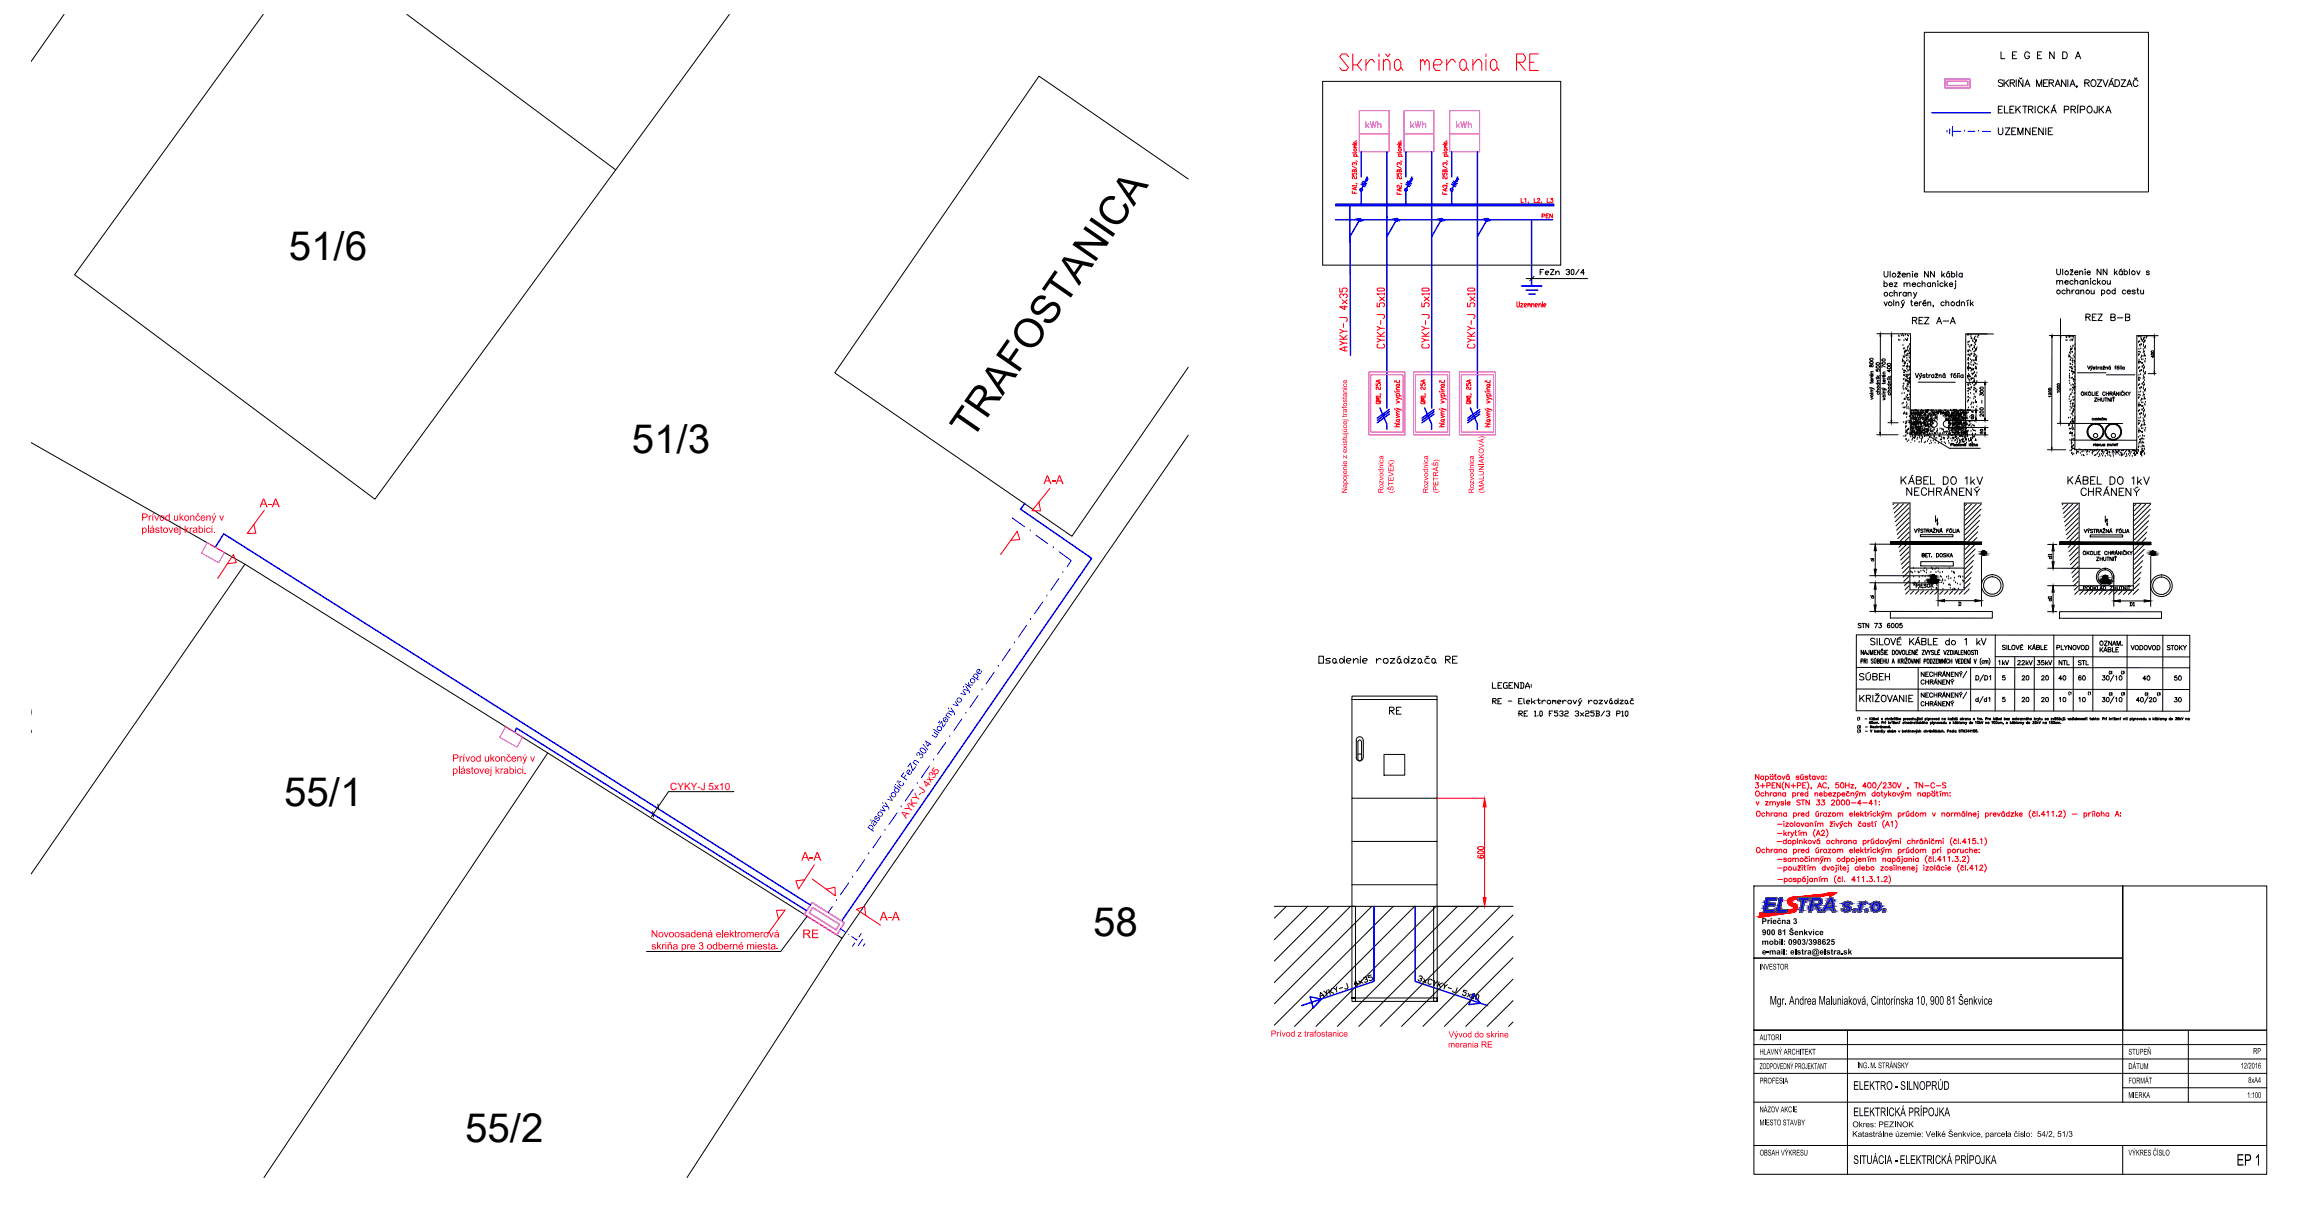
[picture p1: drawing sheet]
<svg xmlns="http://www.w3.org/2000/svg" width="800mm" height="420mm" viewBox="0 0 800 420" stroke-linecap="round" stroke-linejoin="round" font-family="sans-serif">
<defs><g id="words">
<g font-size="14">
<text x="100.3" y="90.3">51/6</text>
<text x="337.4" y="152.8" transform="rotate(-55 337.4 152.8)">TRAFOSTANICA</text>
<text x="219.3" y="157.3">51/3</text>
<text x=".1" y="254.5">/2</text>
<text x="98.6" y="279.6">55/1</text>
<text x="379.4" y="324.6">58</text>
<text x="161.5" y="396.1">55/2</text>
</g>
<g font-size="3.5" fill="#f00">
<text x="232.7" y="274.1">CYKY-J 5x10</text>
<text x="314.6" y="284.1" transform="rotate(-55 314.6 284.1)">AYKY-J 4x35</text>
</g>
</g></defs>
<!-- layer: POZADIE -->
<g fill="none" stroke="#000" stroke-width=".35">
<path d="M654 94.1v1.4l.6 .6 .4-.1 .3-.5v-1.4M654 98.4a.64 .64 0 0 1 .9-.1 .64 .64 0 0 1 0 .9 .64 .64 0 0 1-.9-.1M654 97.5v1.9M655.8 98.7h1.1a.65 .65 0 0 0-.8-.4 .65 .65 0 0 0-.3 .9 .65 .65 0 0 0 .9 .2l.2-.3M656.1 94.1v2M657.5 98.1h1.1l-1.1 1.3h1.1M658.6 94.8h1.1l-1.1 1.3h1.1M658.8 94.2l.4 .4 .4-.4M660.2 95.4h1.2a.65 .65 0 0 0-.7-.6 .65 .65 0 0 0-.6 .7 .65 .65 0 0 0 .6 .6l.7-.3M660.9 98.5l.5-.4 .5 .1v1.2M660.9 98.1v1.3M661.9 95.2l.5-.4 .5 .1 .1 1.2"/>
<path d="M661.9 98.5l.5-.4 .5 .1 .1 1.2M661.9 94.8v1.3M663.8 98.7h1.1a.65 .65 0 0 0-.9-.4 .65 .65 0 0 0-.3 .9 .65 .65 0 0 0 1 .2l.2-.3M663.8 94.2h.1M663.8 94.8v1.3M664.5 95.4h1.2a.65 .65 0 0 0-.7-.6 .65 .65 0 0 0-.6 .7 .65 .65 0 0 0 .6 .6l.7-.3M666.6 98.4a.64 .64 0 0 0-.9-.1 .64 .64 0 0 0 0 .9 .64 .64 0 0 0 .9-.1M667.2 98.5l.5-.4 .4 .1 .1 1.2M667.2 97.5v1.9M669.3 94.1v2l-1.3-2v2M670.1 98.4a.64 .64 0 0 0-.9-.1 .64 .64 0 0 0 0 .9 .64 .64 0 0 0 .9-.1M670.1 98.1v1.3"/>
<path d="M670.8 98.5l.5-.4 .4 .1 .1 1.2M670.8 98.1v1.3M671.5 94.1v2l-1.4-2v2M672.6 97.5h.2zM672.7 98.1v1.3M674 94.1v2M674.4 95.4l.7 .7M674.5 98.4a.64 .64 0 0 0-1-.1 .64 .64 0 0 0 0 .9 .64 .64 0 0 0 1-.1M674.9 94.8l-.9 1M675.1 97.5v1.9M675.4 98.7l.7 .7M676 98.1l-.9 1"/>
<path d="M676.6 94.1l-.8 .4M676.7 98.7h1.1a.65 .65 0 0 0-.9-.4 .65 .65 0 0 0-.3 .9 .65 .65 0 0 0 1 .2l.2-.3M676.8 95.1a.64 .64 0 0 0-1-.1 .64 .64 0 0 0 0 .9 .64 .64 0 0 0 1-.1M676.8 94.8v1.3M677.4 95.1a.64 .64 0 0 1 1-.1 .64 .64 0 0 1 0 .9 .64 .64 0 0 1-1-.1M677.4 94.1v2M678.7 97.5h.1M678.8 98.1v1.6l-.4 .4M679.2 94.1v2M681.1 95.1a.64 .64 0 0 0-.9-.1 .64 .64 0 0 0 0 .9 .64 .64 0 0 0 .9-.1M681.1 94.8v1.3M713.9 93.3v1.4l.6 .6 .7-.3v-1.7"/>
<path d="M713.9 97.7l.5-.4 .5 .1v1.2M713.9 97.3v1.3M714.9 97.7l.5-.4 .5 .1 .1 1.2M716 93.3v2M716.8 97.9h1.1a.65 .65 0 0 0-.9-.4 .65 .65 0 0 0-.3 .9 .65 .65 0 0 0 1 .2l.2-.3M717.4 99.9v2.1M718.6 94h1l-1 1.3h1M718.7 93.4l.4 .4 .4-.4M719.6 97.6a.64 .64 0 0 0-.9-.1 .64 .64 0 0 0 0 .9 .64 .64 0 0 0 .9-.1M720.2 94.6h1.1a.64 .64 0 0 0-.7-.5 .64 .64 0 0 0-.5 .6 .64 .64 0 0 0 .6 .6l.6-.3M720.2 97.7l.5-.4 .4 .1 .1 1.2M720.2 96.6v2"/>
<path d="M721.9 94.4l.4-.4 .5 .1 .1 1.2M721.9 94v1.3M723.1 97.6a.64 .64 0 0 0-.9-.1 .64 .64 0 0 0 0 .9 .64 .64 0 0 0 .9-.1M723.1 97.3v1.3M723.7 93.4h.1M723.8 97.7l.5-.4 .4 .1 .1 1.2M723.8 94v1.3M723.8 97.3v1.3M724.5 94.6h1.1a.55 .55 0 0 0-.6-.6 .55 .55 0 0 0-.5 .6l.4 .7 .7-.3M725.6 96.7h.2zM725.7 97.3v1.3M727.5 97.6a.64 .64 0 0 0-1-.1 .64 .64 0 0 0 0 .9 .64 .64 0 0 0 1-.1"/>
<path d="M728.1 96.6v2M728.4 97.9l.7 .7M729 97.3l-.9 1M729.3 93.3v2l-1.4-2v2M731.4 93.3v2l-1.3-2v2M731.4 97.3l.2 1.3h.4l.5-.3M732.5 97.3v1.3M733.9 93.3v2M734.2 99.9v2.1M734.3 94.6l.7 .7M734.9 94l-1 1M736.5 93.3l-.8 .4"/>
<path d="M736.7 94.3a.64 .64 0 0 0-.9-.1 .64 .64 0 0 0 0 .9 .64 .64 0 0 0 .9-.1M736.7 94v1.3M737.3 94.3a.64 .64 0 0 1 1-.1 .64 .64 0 0 1 0 .9 .64 .64 0 0 1-1-.1M737.3 93.3v2M739.2 93.3v2M741.7 94l.6 1.3 .5-1.3M742 99.9v1.7l.5 .4M746.1 94.3l-.4-.3-.6 .1v.4l.9 .2 .1 .3-.4 .3-.7-.3M651.5 115.8h11.7l-.1 35.1h26.9M652.7 115.8l-.1 34.2M654 104.7l.6 1.4 .5-1.4M656.6 115.8l-.1 30.1"/>
<path d="M656.9 101.7a.64 .64 0 0 0-.9-.1 .64 .64 0 0 0 0 1 .64 .64 0 0 0 .9-.1M657.3 104.1v2M657.5 101.8l.5-.4 .5 .1 .1 1.2M657.5 100.8v1.9M658.1 105.1l.5-.4 .4 .2 .1 1.2M658.1 104.7v1.4M659 118.1h.1M659.1 116.5h.1M659.2 116.8h.1M659.3 101.4v1.3M659.5 118.1h.1M659.9 104.7l.6 1.4 .6-1.4"/>
<path d="M660 116.5h.1M660.1 101.4l-.5 .1-.3 .5M660.4 116h.1M660.5 116.4l.3-.1v.3zM660.5 119.9h.1M660.5 106.1l-.3 .6h-.3M660.9 118.2h.1M660.9 104.1l-.8 .4M661.3 117.8h.1M661.4 116.2h.1M661.7 101.7a.64 .64 0 0 0-1-.1 .64 .64 0 0 0 0 1 .64 .64 0 0 0 1-.1M661.7 101.4v1.3"/>
<path d="M661.9 117.7l.1 .3h-.3zM662 118.1h.1M662.1 116.4h.1M662.1 117.6h.1M662.3 101.8l.5-.4 .5 .1 .1 1.2M662.3 101.4v1.3M662.4 116.6h.1M662.9 119.5h.1M663 119.5h.1M663.2 104.7h.6M663.5 104.1v1.6l.5 .4M663.8 111.2l1.4-.1 .2-.6-.2-.3-1.4-.1v2.3"/>
<path d="M664.2 101.4l.6 1.3 .6-1.3M664.5 105.3h1.2a.64 .64 0 0 0-.7-.5 .64 .64 0 0 0-.6 .7 .64 .64 0 0 0 .6 .6l.7-.3M664.6 111.2l.8 1.2M664.8 102.7l-.3 .6-.4 .1M666.1 111.2h.9M666.2 104.7v1.4M667 104.7l-.5 .2-.3 .4M667.4 105.3h1.2a.57 .57 0 0 0-.6-.6 .57 .57 0 0 0-.6 .6l.3 .7 .5 .1 .4-.3M667.5 110.1h-1.4v2.3h1.4M668 110.1h1.6l-1.6 2.3h1.6M668.4 104.1l-.7 .4M669.2 105.1l.4-.4 .5 .2 .1 1.2"/>
<path d="M669.2 104.7v1.4M671.2 106h-.2h.2l-.2 .5M672.2 112.4l.9-2.3 .9 2.3M672.6 111.6h1M674.5 111.4h2M674.8 105a.64 .64 0 0 0-.9-.1 .64 .64 0 0 0 0 1 .64 .64 0 0 0 .9-.1M675.4 105.1l.5-.4 .5 .2 .1 1.2M675.4 104.1v2M677 112.4l.9-2.3 .8 2.3M677.3 111.6h1.1M680.2 105a.64 .64 0 0 0-1-.1 .64 .64 0 0 0 0 1 .64 .64 0 0 0 1-.1M680.2 104.1v2"/>
<path d="M680.8 105.1l.5-.4 .5 .2 .1 1.2M680.8 104.7v1.4M683 104.7v1.4M683.1 116.4h.1M683.1 119h.1M683.1 119.5l.3 .1M683.2 118.7h.1M683.3 116.2h.1M683.4 104.1l-.8 .4M683.6 118.6h.1M684 104.1v2M684.1 117h.1"/>
<path d="M684.2 117.5l.2-.3 .1 .3zM684.2 116.4h.1M684.2 119.7l.3-.2-.1 .3zM684.3 105.3l.7 .8M684.7 118.2h.1M684.8 118.4h.1M684.9 104.7l-.9 1M685.1 118.4v.1M685.3 119.1h.1M685.4 117.2h.1M685.4 117.4v.3l-.3-.1zM685.4 117.6h.1"/>
<path d="M685.6 118.9h.1M685.7 117.9h.4l-.1 .2zM685.7 119.6h.1M685.8 118.4h.1M685.8 118.5h.1M685.8 116.9h.1M685.9 118.6h.1M686.5 117.1h.1M686.6 116.5h.1M686.8 116.5h.1M692 115.9h-9.7v35M711.3 116.4h9l-.1 39.6h21.5v-39.5h7.4"/>
<path d="M712.3 116.4l-.1 39M715.2 110.5v35.8M716.8 100.9a.64 .64 0 0 0-.9-.1 .64 .64 0 0 0 0 1 .64 .64 0 0 0 .9-.1M717.1 118.2h.1M717.2 117h.1M717.3 117.2h.1M717.4 101l.5-.4 .5 .1 .1 1.3M717.5 118.2h.1M717.9 117h.1M718.2 116.5h.1M718.3 116.9l.2-.1v.2zM718.5 118.3h.1"/>
<path d="M718.9 117.9h.1M719 116.8h.1M719.2 100.6v1.4M719.3 117.9l-.1 .2zM719.4 118.2h.1M719.5 116.9h.1M719.6 117.8h.1M719.8 117.1h.1M720 100.6l-.5 .1-.3 .5M720.2 119.6h.1M721.6 100.9a.64 .64 0 0 0-1-.1 .64 .64 0 0 0 0 1 .64 .64 0 0 0 1-.1M721.6 100.6v1.4"/>
<path d="M722.3 101l.4-.4 .5 .1 .1 1.3M722.3 100.6v1.4M724 110l1.3-.1 .1-.7-1.4-.2v2.2M724.8 110l.7 1.2M725.9 100.6v1.3l.6 .1 .4-.4M726.3 110h.8M726.9 100.6v1.4M727.7 109h-1.4v2.2h1.4M728.2 109h1.5l-1.5 2.2h1.5M729.5 100.9a.64 .64 0 0 1 .9-.1 .64 .64 0 0 1 0 1 .64 .64 0 0 1-.9-.1M729.5 100.6v2M732.7 110.1l1.3-.2 .1-.7-1.4-.2v2.2l1 .1 .5-.5-.2-.6-.3-.1"/>
<path d="M734.2 100.9a.64 .64 0 0 0-.9-.1 .64 .64 0 0 0 0 1 .64 .64 0 0 0 .9-.1M735 110.3h1.9M737.8 110.1l1.3-.2 .1-.7-1.4-.2v2.3l1.4-.3v-.7l-.4-.2M737.8 100.9a.62 .62 0 0 0-.9-.1 .62 .62 0 0 0 0 1 .62 .62 0 0 0 .9-.1M738.4 101.2h1.1a.65 .65 0 0 0-.7-.5 .65 .65 0 0 0-.6 .6 .65 .65 0 0 0 .7 .7l.6-.3M741.1 100.9l-.3-.3-.6 .1v.4l.9 .3v.3l-.3 .3-.7-.3M741.7 100.6h.7M742.3 118.9h.1M742.3 116.8h.1M742.4 118.7h.1M742.5 116.8h.1M742.7 119.8h.1"/>
<path d="M742.7 118.5h.1M743 100.6l.1 1.3 .5 .1 .5-.4M743.1 119.4l.3-.1-.1 .2zM743.1 116.8h.1M743.1 117.3h.1M743.2 119.6h.1M743.3 117.5l-.1 .2zM743.6 118.3h.1M743.6 118.4h.1M743.8 118.4h.1M743.9 117.8l.2-.2v.3zM744 119.6h.1"/>
<path d="M744.1 119h.1M744.1 117.5h.1M744.1 100.6v1.4M744.1 117.8h.1M744.3 118.7h.1M744.4 118.1l.2-.1-.1 .2zM744.4 118.5h.1M744.4 117.3h.1M744.5 118.5h.1M745 117.4h.1M745 116.9h.1M745.2 116.9h.1"/>
<path d="M747.8 117.1v11.9M747.9 117h.1M649 136.5h1.2M649 134.4l.2 .5M649 130l.2 .4M649.1 126.6v.6h.3a.49 .49 0 0 1 .2-.5 .49 .49 0 0 1 .5-.1l.1 .4a.39 .39 0 0 1-.5 .3 .39 .39 0 0 1-.2-.6zM649.1 124.5h1a.53 .53 0 0 1-.5 .6 .53 .53 0 0 1-.5-.6zM649.4 137.9l.8 .3-.8 .4M649.4 134.4l.8 .3-.8 .4M649.4 130.8l.3 .4M649.4 136h.8M649.4 132.6v.4"/>
<path d="M649.4 131.2h.8M649.4 129.5h.8M650 131.6a.37 .37 0 0 1 .2 .6 .37 .37 0 0 1-.6 0 .37 .37 0 0 1 .1-.6v.7M650 129.9a.37 .37 0 0 1 .2 .5 .37 .37 0 0 1-.6 0 .37 .37 0 0 1 .1-.5v.7M650.2 135.4l-.8 .1 .2 .5M650.2 134.7l.4 .4M650.2 132.5l-.1 .3h-1.1M650.2 128.9h-.8l.2 .6M651.2 135.8h1.2M651.2 128.2v.5l.5 .1a.41 .41 0 0 1 0-.6 .41 .41 0 0 1 .6 0 .41 .41 0 0 1-.1 .6M651.2 133h1.2M651.2 131.1l.2 .5"/>
<path d="M651.2 130.9h1.2M651.6 132.6h.8M651.6 130.3l.6 .6M651.7 131.4h.7M651.8 136.1a.37 .37 0 0 0-.1 .6 .37 .37 0 0 0 .6 0 .37 .37 0 0 0-.1-.6M651.8 133a.37 .37 0 0 0-.1 .6 .37 .37 0 0 0 .6 0 .37 .37 0 0 0-.1-.6M652.4 135.2h-.7l.1 .6M652.4 132h-.7l.1 .6M652.4 130.3l-.5 .4M653.2 136.7h1.2M653.2 134.6l.3 .5M653.3 130.2l.2 .4"/>
<path d="M653.6 138.1l.8 .3-.8 .4M653.6 134.6l.8 .4-.8 .3M653.6 131l.4 .4M653.6 136.2h.8M653.6 132.8v.4M653.6 131.4h.8M653.6 129.7h.8M654.2 131.8a.36 .36 0 0 1 .2 .6 .36 .36 0 0 1-.6 0 .36 .36 0 0 1 .2-.6v.7M654.2 130.1a.36 .36 0 0 1 .2 .5 .36 .36 0 0 1-.6 0 .36 .36 0 0 1 .2-.5v.7M654.4 135.6l-.7 .1 .2 .5M654.4 135l.4 .3M654.4 132.8v.2l-1.1 .1"/>
<path d="M654.4 129.1h-.7l.2 .6M654.4 127.3l-1.1-.6v.8M655.1 136h1.2M655.1 133.3h1.2M655.1 131.4l.2 .4M655.1 131.1h1.2M655.5 132.8h.8M655.5 130.6l.6 .5M655.5 131.6h.8M655.6 136.4a.38 .38 0 0 0 0 .6 .38 .38 0 0 0 .5 0 .38 .38 0 0 0 0-.6M655.6 133.3a.38 .38 0 0 0 0 .5 .38 .38 0 0 0 .5 0 .38 .38 0 0 0 0-.5M655.9 128.2v.9l-.8-.6h1.2"/>
<path d="M656.3 135.4h-.8l.2 .6M656.3 132.2h-.8l.2 .6M656.3 130.5l-.5 .4M660.2 136.6h.1M660.3 139.8l-.1 .3M660.4 124.8h.1M660.4 125.6h.1M660.5 128.2h.1M660.5 124.9l.1 .3h-.3zM660.5 127.1h.1M660.5 125.3h.1M660.6 133.9l-.1 .1"/>
<path d="M660.6 134.8h.1M660.6 123.7h.1M660.7 133.3h.1M660.7 139.9h.1M660.7 121.1h.1M660.7 131.7h.1M660.8 130.2h.1M660.8 124h.1M660.8 135.2h.1M660.8 128.7h.1M660.9 126l.3-.1-.1 .3zM660.9 127.1h.1"/>
<path d="M660.9 133.2h.1M660.9 131.6h.1M661 125.6h.1M661 122l.3-.1v.3zM661 124.1h.1M661 129l.1 .3-.3-.1zM661 130.4h.1M661 136.5h.1M661 122.6h.1M661 130.3h.1M661.1 126.9h.1M661.1 121h.1"/>
<path d="M661.1 128.4l.1 .3h-.3zM661.2 123.7h.1M661.3 123.2h.1M661.3 138.1v.5l-.4-.1zM661.3 122h.1M661.3 125.9h.1M661.3 126.2h.1M661.3 132.3h.1M661.4 134.8h.1M661.4 128.8h.1M661.5 121.5l.1 .5-.5-.1zM661.5 131.8h.1"/>
<path d="M661.5 130.6l.4-.1-.2 .3zM661.6 130.1h.1M661.6 135.2h.1M661.6 137.8h.1M661.7 132h.1M661.7 127.1l.4-.4v.5zM661.8 125.3h.1M661.8 123.5h.1M661.8 131.9l.1 .3-.3-.1zM661.8 121.8h.1M661.8 139.7h.1M661.9 130.2h.1"/>
<path d="M661.9 135h.1M661.9 124.3h.1M661.9 128h.1M661.9 138h.1M661.9 123.3h.1M661.9 129.1h.1M661.9 134.2h.1M662 130.6h.1M662 131h.1M662 137.1h.1M662 122.7l.3-.1-.1 .3zM662 133.4h.1"/>
<path d="M662 138l.4-.1-.1 .3zM662.1 127.4h.1M662.1 121.6h.1M662.1 131.4h.1M662.1 138.8h.1M662.1 126.4h.1M662.1 132.2h.1M662.1 137.2h.1M662.1 120.6h.1M662.1 135.7h.1M662.2 120.9h.1M662.2 130.2h.1"/>
<path d="M662.2 128.5h.1M662.2 134.2h.1M662.3 125.1h.1M662.3 123.5h.1M662.3 132.7h.1M662.3 133.2l.1 .2h-.3zM662.4 135.3l.1 .3h-.3zM662.4 121.9h.1M662.5 131.2l.3-.1-.1 .3zM662.5 120.2h.1M662.5 130.3h.1M662.5 132.8h.1"/>
<path d="M662.6 128.7h.1M662.6 138.9h.1M662.6 127.3l.4-.2-.1 .3zM662.6 133h.1M662.6 135.8h.1M662.7 127.2h.1M662.7 125.7h.1M662.7 132v.5l-.4-.1zM662.7 130h.1M662.7 124.2h.1M662.7 138.8h.1M662.8 132.9h.1"/>
<path d="M662.8 128.4h.1M662.8 125.7h.1M662.8 122.6h.1M662.8 131.8h.1M662.9 121.1h.1M662.9 128.3h.1M663 131.2h.1M663 136.6l-.3 .3h.3v-.2M663 125.3h.1M663 121.7h.1M663 123.4h.1M663 134.5h.1"/>
<path d="M663 120h.1M663 124.3h.1M663 122.3l.1 .3h-.3zM663 132.9h.1M663 130.1h.1M663 137.9h.1M663.1 136.2h.1M663.1 121.8v.2M663.1 121v.2M663.1 131.4h.1M664.8 129.5l.6 1.5 .6-1.5M665.8 132.6h12.9"/>
<path d="M666.2 130l.4 1 .5-1M666.6 131l-.5 .5M667.1 129.5l-.7 .3M668.2 130.2l-.7-.1v.3l.7 .4-.3 .2-.5-.2M668.5 130h.6M668.8 129.5v1.2l.3 .3M669.6 130v1M670.1 130l-.5 .4M671.3 130.2a.48 .48 0 0 0-.7 0 .48 .48 0 0 0 0 .7 .48 .48 0 0 0 .7-.1M671.3 130v1M671.8 130h.8l-.8 1h.8M671.9 129.6l.3 .3 .3-.3"/>
<path d="M673.1 130.3l.3-.3 .4 .1v.9M673.1 130v1M675.1 129.5l-.6 .3M675.2 130.2a.48 .48 0 0 0-.7 0 .48 .48 0 0 0 0 .7 .48 .48 0 0 0 .7-.1M675.2 130v1M677.1 130h.5M677.7 129.5l-.4 .3v1.2M678.8 129.5l-.6 .3M679.5 129.5v1.5M680 129.6h.1M680.1 130.1v.9M681.4 130.3a.47 .47 0 0 0-.7-.1 .47 .47 0 0 0 0 .7 .47 .47 0 0 0 .7-.1"/>
<path d="M681.4 130v1M682.6 132.7h7.2M683 130.3v.4M683 137.7l.3-.1-.1 .2zM683 126l.3-.1-.1 .3zM683 123l.4-.1-.1 .3zM683 127.4v.3M683 131.1h.1M683 134.7l.3-.1-.1 .3zM683 139.5h.1M683.1 127.8h.1M683.1 124.8h.1"/>
<path d="M683.1 128.1h.1M683.1 122h.1M683.1 135.8h.1M683.1 133.6h.1M683.1 130.7h.1M683.1 133.4h.1M683.2 121.7h.1M683.2 130.4h.1M683.2 125.1h.1M683.2 127.9h.1M683.2 130.9h.1M683.2 131.5h.1"/>
<path d="M683.2 136.7h.1M683.3 122.1h.1M683.3 127.9h.1M683.3 135.7h.1M683.3 133.8h.1M683.3 128.5h.1M683.3 138.7l.1 .3-.3-.1zM683.3 127l.1 .3h-.3zM683.3 124l.1 .3h-.3zM683.3 126.9h.1M683.3 129.8h.1M683.5 123.2h.1"/>
<path d="M683.5 130.7h.1M683.5 134.9h.1M683.5 120.2h.1M683.5 127.7h.1M683.5 133.2h.1M683.5 131.9h.1M683.6 121.5h.1M683.6 130.3h.1M683.7 123.5h.1M683.7 132.2h.1M683.7 135.2h.1M683.8 120.6h.1"/>
<path d="M683.8 138.2h.1M683.8 126.5h.1M683.8 123.5h.1M683.8 135.3h.1M684 127.5v.3h-.3zM684 130.5v.3l-.3-.1zM684 124.8h.1M684 133.5h.1M684 136.5h.1M684.1 121.8h.1M684.1 122.6h.4l-.1 .2zM684.1 131.4l.4-.1-.1 .2z"/>
<path d="M684.1 134.4l.3-.2-.1 .3zM684.2 125.9h.1M684.2 123h.1M684.2 128.8h.1M684.2 134.7h.1M684.2 120h.1M684.2 131.7h.1M684.4 128.4h.1M684.4 125.3h.1M684.5 126.7h.1M684.5 129.7h.1M684.5 131.3h.1"/>
<path d="M684.5 128h.1M684.5 128.4h.1M684.5 139.7h.1M684.5 125.1h.1M684.6 132.9h.1M684.6 131.2l.3-.1-.1 .3zM684.6 128.2l.4-.1-.1 .3zM684.7 121.2h.1M684.7 129.9h.1M684.7 121.4h.1M684.7 133.1h.1M684.7 130.1h.1"/>
<path d="M685 131.3h.1M685 128.3h.1M685 129.8h.1M685.1 126.8h.1M685.1 139.9h.1M685.1 128.2h.1M685.1 125.2h.1M685.1 126.7h.1M685.1 135.4h.1M685.1 138.4h.1M685.2 123.7h.1M685.2 136.8h.1"/>
<path d="M685.2 125.1h.1M685.2 122.2h.1M685.2 133.9h.1M685.2 134.7h.1M685.3 120h.1M685.3 123h.1M685.3 123.6h.1M685.3 131.7h.1M685.3 132.3h.1M685.3 135.3h.1M685.3 126h.1M685.3 120.7h.1"/>
<path d="M685.3 122.1h.1M685.3 132.1l.1 .2h-.3zM685.3 134.7h.1M685.3 133.8h.1M685.3 137.7h.1M685.3 120.4l.1 .3h-.3zM685.3 132.2h.1M685.3 130.8h.1M685.3 129.1l.1 .3h-.3zM685.4 120.5h.1M685.4 129.3h.1M685.6 133.5h.1"/>
<path d="M685.6 127.9h.1M685.6 121.8h.1M685.6 130.6h.1M685.6 139.6h.1M685.7 124.9h.1M685.7 127.8l.4-.1-.1 .3zM685.7 126.2h.1M685.7 127.3h.1M685.7 133.2h.1M685.7 135h.1M685.7 139h.1M685.7 139.5l.4-.1-.2 .3z"/>
<path d="M685.7 137.9h.1M685.8 124.4h.1M685.8 123.2h.1M685.8 124.9l.3-.1-.1 .3zM685.8 121.5h.1M685.8 130.2h.1M685.9 130.4h.1M685.9 136.3h.1M685.9 124.6h.1M685.9 121.6h.1M685.9 127.5h.1M685.9 130.8h.1"/>
<path d="M685.9 133.3h.1M685.9 135.5l.1 .3h-.3zM686 120.9l.1 .3-.3-.1zM686 127.8h.1M686 123.8v.3h-.2zM686 132.5v.3h-.2zM686.2 123.7h.1M686.2 129.5h.1M686.2 132.4h.1M686.2 135.3h.1M686.2 120.7h.1M686.2 126.5h.1"/>
<path d="M687.3 137.2v-.6l.4 .3a.39 .39 0 0 1 .6-.3 .39 .39 0 0 1-.1 .7M687.9 138.9v1M689 133.4v11.7M712 137.5h-.9l.2 .2M712 136.4v.6l-.7-.6-.2 .4 .2 .1M715 135.9h-.9l.2 .2M718.2 123.9h.1M718.2 123.3h.1M718.2 138.6h.1M718.3 123.4l-.2 .3zM718.3 132.2h.1M718.3 123.7h.1"/>
<path d="M718.3 131h.1M718.3 130.3v.1M718.3 137.7h.1M718.4 122.4h.1M718.4 129.8h.1M718.4 133.1h.1M718.4 128.7h.1M718.5 135.4h.1M718.5 127.5h.1M718.5 131.3h.1M718.5 126.3h.1M718.6 136.9l.2-.1-.1 .2z"/>
<path d="M718.6 126.3l.1-.2 .1 .2zM718.6 125.1h.1M718.6 124h.1M718.7 121.2l.2-.1-.1 .2zM718.7 122.8h.1M718.7 127.6h.1M718.7 139.2l-.2 .2zM718.7 121.6h.1M718.7 124.9h.1M718.7 120.4h.1M718.8 122.1h.1M718.8 135.1h.1"/>
<path d="M718.9 133.8h.1M718.9 136.8h.1M718.9 124.4h.1M719 139.1h.1M719 120.8v.3h-.3zM719 128.7h.1M719 127.8l.3-.1-.1 .2zM719.1 127.4h.1M719.1 128.9l.2-.1v.2zM719.1 131.3h.1M719.2 125.1l.3-.3v.4zM719.3 122.3h.1"/>
<path d="M719.3 136.3h.1M719.3 121h.1M719.3 135.6h.1M719.3 131.1h.1M719.3 125.8h.1M719.4 122.2h.1M719.4 128.1h.1M719.4 126.7h.1M719.4 134.3l.3-.1-.1 .3zM719.4 129.9h.1M719.5 133.5h.1M719.5 138h.1"/>
<path d="M719.5 129h.1M719.5 124.5h.1M719.6 120.3h.1M719.6 120.1h.1M719.6 138.8h.1M719.6 123.5h.1M719.6 135h.1M719.7 131.4l.1 .3-.2-.1zM719.8 133.7h.1M719.8 132.4h.1M719.9 129.5h.1M719.9 139h.1"/>
<path d="M719.9 131.8h.1M719.9 125.2l.2-.1v.2zM719.9 137.8h.1M719.9 128.9l.1 .3h-.3zM720 136.7h.1M720 127.3h.1M720 135.5h.1M720 126h.1M720.1 124h.1M720.1 134.3h.1M720.1 134.3l.1-.2 .1 .2zM720.1 133.1h.1"/>
<path d="M720.1 138.7h.1M720.1 131.9h.1M720.2 120.9h.1M720.2 134.9h.1M720.2 136.4h.1M720.2 130.8h.1M720.2 122.9h.1M720.2 127.4h.1M720.2 129.6h.1M720.3 133.1v.1M720.3 128.4h.1M720.3 121v.2"/>
<path d="M721.1 129.3h9.9M723.7 136v1.2M724 136.5l.5 .7M724.5 136l-.8 .8M724.6 127l.5 1.1 .4-1.1M725.6 127.3l.4 .8 .3-.8M726 128.1l-.4 .4M726.2 136v1.2h.7M726.3 127l-.5 .2M727 138h.9l-.9 1.2h.9M727.2 127.5h-.6l.5 .3v.3l-.5-.2M727.2 136v1.2"/>
<path d="M727.5 127.3h.4M727.6 136.6h.5M727.6 127v.9l.3 .2M728.2 127.3v.8M728.2 138v1.2M728.2 138.6h.8M728.4 136h-.8v1.2h.8M728.7 127.3l-.5 .4M729 138v1.2M729.5 138v.9l.3 .3 .5-.1v-1.1M729.5 127.5a.35 .35 0 0 0-.5 0 .35 .35 0 0 0 0 .5 .35 .35 0 0 0 .5-.1M729.5 127.3v.8"/>
<path d="M729.9 127.3h.7l-.7 .8h.7M730.1 127l.2 .2 .2-.2M730.6 138h.8M730.7 136.3a.46 .46 0 0 0-.5-.3 .46 .46 0 0 0-.4 .4v.3a.46 .46 0 0 0 .4 .5 .46 .46 0 0 0 .5-.3M730.9 127.6l.6-.2v.7M730.9 127.3v.8M731 138v1.2M731.1 136v1.2M731.1 136.6h.8M731.2 130h9.9M731.9 136v1.2M732.4 136.6l.7-.1v-.4l-.7-.1v1.2"/>
<path d="M732.5 127l-.5 .2M732.5 138v1.3l-.8-1.3v1.2M732.6 127.5a.37 .37 0 0 0-.6-.1 .37 .37 0 0 0 0 .6 .37 .37 0 0 0 .6-.1M732.6 127.3v.8M732.8 136.6l.4 .6M733 138v1.3M733.2 138h.8M733.4 137.7l.3 .2 .2-.2M733.4 137.2l.5-1.2 .4 1.2M733.6 136.8h.6M733.7 138v1.3M734.1 127.3h.4"/>
<path d="M734.1 135.8l-.2 .1M734.5 127l-.3 .2v.9M735.4 127l-.5 .2M735.4 136v1.2l-.8-1.2v1.2M735.9 127v1.1M735.9 136v1.2M736.3 127h.1M736.3 127.4v.7M736.5 135.6l.2 .3 .3-.3M737.1 136.3a.44 .44 0 0 0-.5-.3 .44 .44 0 0 0-.3 .4v.3a.43 .43 0 0 0 .3 .5 .43 .43 0 0 0 .5-.3M737.4 127.5a.37 .37 0 0 0-.6-.1 .37 .37 0 0 0 0 .6 .37 .37 0 0 0 .6-.1M737.4 127.3v.8"/>
<path d="M737.5 136v1.2M737.8 136.5l.5 .7M738.3 136l-.8 .8M738.6 136l.4 .6v.6M739.5 136l-.5 .6M742.2 136.9l.3-.1zM742.3 122l.2-.1v.2zM742.3 130.9h.2v.2zM742.3 131.8h.1M742.3 125.3v.3M742.3 125.9h.1M742.3 138.3h.1"/>
<path d="M742.3 123.4h.1M742.3 133.8h.1M742.3 127.8h.1M742.3 131.9l.2-.2v.3zM742.4 133.6h.1M742.4 127.7h.1M742.5 121.2h.1M742.5 136.1h.1M742.5 130.2h.1M742.5 131.7h.1M742.5 125.7h.1M742.5 126.2h.1"/>
<path d="M742.5 122.7l-.2 .2zM742.5 124.9h.1M742.5 139.9h.1M742.5 137.7l-.2 .2zM742.6 134.7h.1M742.7 128.8h.1M742.7 125.6h.1M742.7 133.4h.1M742.7 127.5h.1M742.8 120.1h.1M742.8 135h.1M742.8 129.1h.1"/>
<path d="M742.9 137.3h.1M742.9 131.4h.1M742.9 122.3h.1M743 125.4l-.2 .2zM743 136h.1M743 130h.1M743.1 121h.1M743.1 134.3l.3-.1-.1 .3zM743.1 128.4l.3-.1-.1 .2zM743.1 139.1h.1M743.2 134.6h.1M743.2 128.7h.1"/>
<path d="M743.2 124.1h.1M743.3 123.7h.1M743.3 138.7h.1M743.4 124.8h.1M743.4 126h.1M743.4 139.7h.1M743.4 123.5h.1M743.4 138.5h.1M743.5 125.9h.3l-.1 .2zM743.6 133.2h.1M743.6 127.3h.1M743.6 133.4h.1"/>
<path d="M743.6 127.4h.1M743.8 126h.1M743.8 139.8h.1M743.9 124.8h.1M743.9 138.6h.1M743.9 123.7h.1M743.9 137.4h.1M743.9 122.5h.1M743.9 136.2h.1M743.9 131.5h.1M744 121.3h.1M744 134.6h.1"/>
<path d="M744 135h.1M744 128.6h.1M744 130.3h.1M744 120.1h.1M744 133.9h.1M744 136.9h.1M744 129.1h.1M744 130.9h.1M744.1 122h.1M744.1 132.5v.3h-.2zM744.1 127.9h.1M744.1 126.6l-.2 .2z"/>
<path d="M744.1 132.7h.1M744.1 126.7h.1M744.3 133.7h.1M744.3 127.8h.1M744.3 123.4h.1M744.3 138.3h.1M744.4 122.1h.1M744.4 133.4h.1M744.4 137.1h.1M744.4 131.1h.1M744.4 132h.1M744.4 137.9h.1"/>
<path d="M744.4 138.3l.2-.1-.1 .2zM744.4 123h.1M744.4 120.5l.2-.2v.2zM744.4 123.4l.3-.1-.1 .2zM744.4 127.5h.1M744.5 120.9h.1M744.5 135.8h.1M744.5 129.9h.1M744.5 125.3h.1M744.5 125.6h.1M744.5 135.2l-.1 .2zM744.6 129.3l-.2 .2z"/>
<path d="M744.7 139.6h.1M744.7 120.1h.1M744.7 135.1h.1M744.7 129.2h.1M744.7 124.6h.1M745.7 129.6h2.7M747.3 123.4v.6l-.6-.4h.9M651.4 150.8h7.4M655.3 146.6l3.5 .1M660.6 141.5h.1M660.8 143.6h.1M660.8 146.6h.1"/>
<path d="M660.9 151.4h.1M660.9 143.3l.1 .3-.3-.1zM660.9 141.4l.3-.2-.1 .3zM661.1 143.1h.1M661.4 149.9l.3-.1-.1 .2zM661.4 148.4h.1M661.4 151.4h.1M661.5 152.6h.1M661.6 148h.1M661.6 146.7v.3h-.3zM661.6 151h.1M661.6 149.4h.1"/>
<path d="M661.6 146.4h.1M661.6 143.6h.1M661.6 141.3h.1M661.6 149.5h.1M661.7 148h.1M661.8 152.5h.1M661.8 146.4h.1M661.8 144.9h.1M661.8 140.8h.1M661.8 146.7h.1M661.9 143.4h.1M661.9 143.3v.5l-.4-.1z"/>
<path d="M661.9 141.9h.1M661.9 150.5l.3-.3v.3zM662 140.3h.1M662 153.2h.1M662.1 149.6h.1M662.3 146.1h.1M662.4 141.3h.1M662.5 148.6v.5l-.4-.1zM662.5 146.6l.4-.2-.2 .3zM662.6 152.9h.1M662.6 141.9h.1M662.7 150.5h.1"/>
<path d="M662.7 144.6h.1M662.8 146.2h.1M662.8 144.6h.1M663 150.9h.1M663 142.3h23.7M663.1 143.7h.1M663.1 150.5h.1M663.2 144.4h.1M663.2 146.1h.1M663.2 148.7h.1M663.2 148.4h.1M663.3 143.2h.1"/>
<path d="M663.3 149.1h.1M663.3 151.6h.1M663.3 145.7h.1M663.3 150.8h.1M663.3 146.5h.1M663.3 144.5h.1M663.3 146.1h.1M663.3 153.5h.1M663.3 148.3h.1M663.3 147.1h.1M663.4 142.6h.1M663.4 147.7h.1"/>
<path d="M663.4 146.9h.1M663.4 143.8h.1M663.4 148.2h.1M663.5 145.1h.1M663.5 144.1h.1M663.5 147h.1M663.5 149.4h.1M663.5 143.3h.1M663.5 142.6h.1M663.5 143.6h.1M663.5 146.3h.1M663.5 150.5h.1"/>
<path d="M663.5 146.6h.1M663.5 150.7h.1M663.5 148.6h.1M663.5 147.6h.1M663.6 145.4h.1M663.6 147.3h.1M663.6 149.7h.1M663.6 148.8h.1M663.6 150.5h.1M663.6 150h.1M663.6 150.4h.1M663.7 147h.1"/>
<path d="M663.7 152.7h.1M663.8 143.4h.1M663.8 144.9h.1M663.8 145.2h.1M663.8 144.3h.1M663.8 148.1h.1M663.8 142.6h.1M663.8 150.2h.1M663.8 147.3h.1M663.8 151h.1M663.8 149.9h.1M663.8 149.6h.1"/>
<path d="M663.8 149h.1M663.8 146.7h.1M663.8 152.3h.1M663.9 144.4h.1M663.9 143.7h.1M663.9 147.4h.1M663.9 151.1h.1M663.9 148.7h.1M663.9 151.5h.1M664 149.1h.1M664 145.7h.1M664 144.9h.1"/>
<path d="M664 143.6h.1M664 148.3h.1M664.1 148.5h.1M664.1 145.2h.1M664.1 142.6h.1M664.1 143.8h.1M664.1 150.2h.1M664.1 151.8l.4-.2-.1 .3zM664.2 143.3h.1M664.2 145.1h.1M664.2 147h.1M664.2 144.5h.1"/>
<path d="M664.2 143.6h.1M664.2 147.4h.1M664.2 147.6h.1M664.2 146.3h.1M664.3 145.7h.1M664.3 149.7h.1M664.3 148.6h.1M664.3 148.8h.1M664.3 145h.1M664.3 147.3h.1M664.3 148.9h.1M664.3 147h.1"/>
<path d="M664.3 150h.1M664.4 143.1h.1M664.4 147.4h.1M664.4 146.9h.1M664.4 148.2h.1M664.4 145.5h.1M664.4 142.5h.1M664.4 149.4h.1M664.4 144.9h.1M664.4 147.9h.1M664.4 150.7h.1M664.5 143.4h.1"/>
<path d="M664.5 145.2h.1M664.5 147.2h.1M664.5 152.1h.1M664.5 150.2h.1M664.5 142.6h.1M664.5 146.5h.1M664.5 149.6h.1M664.5 145.6h.1M664.6 146.8h.1M664.6 150.4h.1M664.6 149.9h.1M664.6 144.1h.1"/>
<path d="M664.6 145.2h.1M664.6 147.4h.1M664.6 147.3h.1M664.6 150.2h.1M664.6 150.6h.1M664.6 153.2h.1M664.7 146.6h.1M664.7 146.8h.1M664.7 151.6h.1M664.7 144.1h.1M664.7 144.9h.1M664.7 143.6h.1"/>
<path d="M664.8 143.4h.1M664.8 147.5h.1M664.8 148.5h.1M664.8 145.2h.1M664.8 148.4h.1M664.8 146.6h.1M664.8 150.5h.1M664.8 150.2h.1M664.8 150.9l-.2 .1 .3 .1v-.2M664.9 143.7h.1M664.9 147.8h.1M664.9 143.3h.1"/>
<path d="M664.9 143.5h.1M664.9 151.7h.1M664.9 142.5h.1M664.9 144.5h.1M664.9 148.5h.1M664.9 146.1h.1M664.9 148.1h.1M664.9 147.5h.1M664.9 148.4h.1M664.9 150.9h.1M665 143.8h.1M665 145.1h.1"/>
<path d="M665 143.7h.1M665 145h.1M665 145.7h.1M665 142.4h.1M665 146.3h.1M665 148.9h.1M665 147h.1M665.1 145.5h.1M665.1 143.1h.1M665.1 142.6h.1M665.1 148.6h.1M665.1 146.7h.1"/>
<path d="M665.1 147.5h.1M665.1 147.7h.1M665.1 148.1h.1M665.1 146.1h.1M665.1 148.5h.1M665.1 146.9h.1M665.1 148.2h.1M665.1 143.4h.1M665.1 143.8h.1M665.1 148.8h.1M665.1 149.4h.1M665.2 145.1h.1"/>
<path d="M665.2 148.4h.1M665.2 150.2h.1M665.2 147.9h.1M665.2 150.7h.1M665.2 145.7h.1M665.2 148.3h.1M665.2 147.2h.1M665.2 146.7h.1M665.2 148.6h.1M665.2 146.3h.1M665.2 145.6h.1M665.2 142.5h.1"/>
<path d="M665.2 143.4h.1M665.2 146.5h.1M665.2 147.5h.1M665.2 148.8h.1M665.3 148.4h.1M665.3 150.4h.1M665.3 150h.1M665.3 145.7h.1M665.3 145.2h.1M665.3 148.3h.1M665.4 143.3h.1M665.4 145h.1"/>
<path d="M665.4 150.2h.1M665.4 146.8h.1M665.4 151h.1M665.5 144.1h.1M665.5 149.7h.1M665.5 152.5h.1M665.5 143.3h.1M665.5 144.3h.1M665.5 150h.1M665.5 150.5h.1M665.5 146.6h.1M665.6 146.7h.1"/>
<path d="M665.6 149.7h.1M665.6 143.3h.1M665.6 143.4h.1M665.6 146.5h.1M665.6 146.2h.1M665.6 149.1h.1M665.6 150.5h.1M665.6 152h.1M665.7 144.5h.1M665.7 143.4h.1M665.7 144.4h.1M665.7 142.6h.1"/>
<path d="M665.7 147.1h.1M665.7 146.8h.1M665.7 147.3h.1M665.7 148.3h.1M665.7 148.4h.1M665.7 145h.1M665.7 143.7h.1M665.7 145.7h.1M665.7 143.3h.1M665.7 146.9h.1M665.7 146.1h.1M665.7 148.1h.1"/>
<path d="M665.8 143.2h.1M665.8 142.7h.1M665.8 143.8h.1M665.8 142.6h.1M665.8 143.3h.1M665.8 148.2h.1M665.8 148.5h.1M665.8 144.1h.1M665.8 145.1h.1M665.8 149.4h.1M665.9 146.6h.1M665.9 146.3h.1"/>
<path d="M665.9 149.1l10.8 6.4h10.7M665.9 143.4h.1M665.9 148.6h.1M665.9 146.7h.1M665.9 147.5h.1M665.9 151.1h.1M666 145.4h.1M666 148.4h.1M666 148.8h.1M666 145.7h.1M666 144.1h.1M666 147h.1"/>
<path d="M666 150h.1M666 148.3h.1M666 150.7h.1M666 150.5h.1M666.1 144.3h.1M666.1 148.1h.1M666.2 153.5h.1M666.2 150.4h.1M666.2 143.7h.1M666.2 143.3h.1M666.2 145h.1M666.2 146.7h.1"/>
<path d="M666.2 149h.1M666.3 144.4h.1M666.3 148.7h.1M666.3 150h.1M666.3 151.9h.1M666.3 144.3h.1M666.3 149.7h.1M666.3 150.6h.1M666.3 149.1h.1M666.3 145.7h.1M666.4 144.3h.1M666.4 148.3h.1"/>
<path d="M666.4 151.6h.1M666.4 151.2h.1M666.4 143.7h.1M666.4 144.4h.1M666.4 146.7h.1M666.5 143.3h.1M666.5 146.5h.1M666.5 146.2h.1M666.5 149.1h.1M666.5 143.8h.1M666.5 145.1h.1M666.5 143.4h.1"/>
<path d="M666.5 145h.1M666.5 144.5h.1M666.5 147.1h.1M666.5 146.8h.1M666.5 147.3h.1M666.5 148.3h.1M666.6 143.6h.1M666.6 146.3h.1M666.6 147h.1M666.6 150.5h.1M666.6 149.9h.1M666.6 150h.1"/>
<path d="M666.6 145.7h.1M666.6 143.3h.1M666.6 147.6h.1M666.6 148.6h.1M666.6 146.9h.1M666.6 143.2h.1M666.6 142.6h.1M666.6 148.8h.1M666.6 149.7h.1M666.6 148.2h.1M666.6 149.4h.1M666.7 144.1h.1"/>
<path d="M666.7 143.8h.1M666.7 150.7h.1M666.7 143.6h.1M666.7 146.6h.1M666.7 150.5h.1M666.8 143.3h.1M666.8 145.2h.1M666.8 144.9h.1M666.8 145.4h.1M666.8 149.7h.1M666.8 143.4h.1M666.8 147.3h.1"/>
<path d="M666.8 147h.1M666.8 150.4h.1M666.8 152.1l.4-.1-.1 .3zM666.8 150h.1M666.9 142.7h.1M666.9 149.6h.1M666.9 150.6h.1M666.9 142.5h.1M666.9 147.4h.1M666.9 153.5h.1M667 144.3h.1M667 148.1h.1"/>
<path d="M667 152.9h.1M667 142.6h.1M667 143.4h.1M667 147.7h.1M667 146.7h.1M667 151.3h.1M667 150.2h.1M667.1 142.4h.1M667.1 142.6h.1M667.1 143.7h.1M667.1 149h.1M667.1 149.6h.1"/>
<path d="M667.1 143.6h.1M667.1 144.9h.1M667.1 149.9h.1M667.1 145.2h.1M667.1 148.5h.1M667.2 142.7h.1M667.3 143.3h.1M667.3 143.6h.1M667.3 144.5h.1M667.4 145h.1M667.4 148.9h.1M667.4 151.8h.1"/>
<path d="M667.4 151.7h.1M667.4 150.2h.1M667.4 145.7h.1M667.4 147h.1M667.4 146.9h.1M667.4 143.1h.1M667.4 145.5h.1M667.4 143.3h.1M667.4 148.2h.1M667.4 149.4h.1M667.5 147.9h.1M667.6 145.6h.1"/>
<path d="M667.6 143.1h.1M667.6 146.5h.1M667.6 150.5h.1M667.7 150.7h.1M667.7 145.2h.1M667.7 149.4h.1M667.7 150.2h.1M667.7 142.7h.1M667.7 146.8h.1M667.8 144.1h.1M667.8 144.4h.1M667.8 143.8h.1"/>
<path d="M667.8 147.2h.1M667.8 150.4h.1M667.9 145.1h.1M667.9 149.3h.1M667.9 145.9h.1M667.9 146.6h.1M667.9 145.5h.1M667.9 147.2h.1M667.9 149.1h.1M667.9 147h.1M667.9 146.3h.1M667.9 147.4h.1"/>
<path d="M667.9 150.2h.1M667.9 144.4h.1M667.9 148.4h.1M667.9 147.6h.1M667.9 149.5h.1M667.9 153.7h.1M668 144.1h.1M668 149.6h.1M668 143.8h.1M668 149.3h.1M668 146.6h.1M668 150.5h.1"/>
<path d="M668 147h.1M668.1 145.9h.1M668.1 149.1h.1M668.1 150.5h.1M668.1 143.5h.1M668.2 151.1v.2h-.3zM668.2 145.5h.1M668.2 143.1h.1M668.2 143.7h.1M668.3 142.7h.1M668.3 145.2h.1M668.3 142.6h.1"/>
<path d="M668.3 147.6h.1M668.3 144.9h.1M668.3 143.8h.1M668.3 147.9h.1M668.3 146.1h.1M668.3 147.4h.1M668.4 143.3h.1M668.4 144.5h.1M668.4 143.8h.1M668.4 143.1h.1M668.4 145.8h.1M668.4 147.1h.1"/>
<path d="M668.4 147h.1M668.4 150h.1M668.4 145.6h.1M668.4 145.2h.1M668.4 145.4h.1M668.4 149.2h.1M668.4 145.9h.1M668.4 153.4h.1M668.4 148h.1M668.4 147.7h.1M668.4 148.2h.1M668.5 143.4h.1"/>
<path d="M668.5 147h.1M668.5 146.6h.1M668.5 142.8h.1M668.5 149.1h.1M668.5 147.8h.1M668.5 144.9h.1M668.5 150h.1M668.6 142.5h.1M668.6 145.4h.1M668.6 144.1h.1M668.6 149h.1M668.6 147.5h.1"/>
<path d="M668.7 142.8h.1M668.7 149.1h.1M668.7 145.8h.1M668.7 146.3h.1M668.8 144.9h.1M668.8 143.3h.1M668.8 147.9h.1M668.8 150h.1M668.8 143h.1M668.8 151.3h.1M668.8 146.9h.1M668.8 149.7h.1"/>
<path d="M668.9 145.5h.1M668.9 145.2h.1M668.9 149h.1M668.9 142.5h.1M668.9 147.8h.1M668.9 147.6h.1M669 142.5h.1M669 143.2h.1M669 144.6h.1M669 149h.1M669 150.8h.1M669 147.4h.1"/>
<path d="M669 149.9h.1M669 143h.1M669 145.3h.1M669 147.9h.1M669 149.6h.1M669.1 145.2h.1M669.1 142.4h.1M669.1 144.4h.1M669.1 150.4h.1M669.1 153.2h.1M669.1 142.5h.1M669.1 149.2h.1"/>
<path d="M669.1 147h.1M669.1 146.6h.1M669.1 150h.1M669.1 144.6h.1M669.1 143.2h.1M669.1 149.5h.1M669.1 149.1h.1M669.2 145.3h.1M669.2 142.6h.1M669.2 143.8h.1M669.2 144.7h.1M669.2 145.8h.1"/>
<path d="M669.3 145.1h.1M669.3 142.4h.1M669.3 149.3h.1M669.3 146h.1M669.3 144.5h.1M669.3 146.3h.1M669.3 147.4h.1M669.3 147.2h.1M669.3 147.8h.1M669.3 142.6h.1M669.3 152.5h.1M669.3 147.6h.1"/>
<path d="M669.3 148.5h.1M669.3 149.5h.1M669.4 144.7h.1M669.4 149.4h.1M669.4 149.7h.1M669.4 142.4h.1M669.4 151h.1M669.5 144.5h.1M669.5 142.4h.1M669.5 144.1h.1M669.5 143.7h.1M669.5 148.9h.1"/>
<path d="M669.5 146.1h.1M669.6 146.1h.1M669.6 145.8h.1M669.6 148.2h.1M669.6 150.5h.1M669.7 148.3h.1M669.7 150.5h.1M669.8 143.6h.1M669.8 153.9h.1M669.8 151.9h.1M669.8 147.3h.1M669.9 144h.1"/>
<path d="M669.9 150.7h.1M669.9 145.8h.1M669.9 146.1h.1M669.9 149.4h.1M670 144.4h.1M670 143.3h.1M670 144.5h.1M670.1 143.8h.1M670.1 145.4h.1M670.1 147.7h.1M670.1 146.6h.1M670.1 145.8h.1"/>
<path d="M670.1 147h.1M670.1 147.8h.1M670.1 145.9h.1M670.1 149.8h.1M670.1 145.6h.1M670.2 144.3h.1M670.2 149.1h.1M670.2 147.7h.1M670.2 150.7h.1M670.2 153h.1M670.2 146.6h.1M670.2 146.4h.1"/>
<path d="M670.2 148.8h.1M670.3 144.4h.1M670.3 151.3h.1M670.3 142.5h.1M670.3 145.2h.1M670.3 146.5h.1M670.4 142.3h.1M670.4 143.9h.1M670.4 147.4h.1M670.4 145h.1M670.4 149.7h.1M670.4 153.8h.1"/>
<path d="M670.4 146.1h.1M670.4 145.6h.1M670.5 144h.1M670.5 147.7h.1M670.5 142.8h.1M670.5 149.9h.1M670.6 145.4h.1M670.6 144.9h.1M670.6 143.3h.1M670.6 146.7h.1M670.6 147.5h.1M670.7 144h.1"/>
<path d="M670.7 149.9h.1M670.7 150.6h.1M670.7 146.5h.1M670.7 146.2h.1M670.7 143.3h.1M670.7 144.5h.1M670.7 147.1h.1M670.8 145.7h.1M670.8 147h.1M670.9 142.7h.1M670.9 148.2h.1M670.9 143.6h.1"/>
<path d="M670.9 149.4h.1M671 142.8h.1M671 146.6h.1M671 149.8h.1M671 142.4h.1M671 145.4h.1M671.1 143.2h.1M671.1 153h.1M671.1 147h.1M671.1 144.1h.1M671.1 143.8h.1M671.2 143.4h.1"/>
<path d="M671.2 143.6h.1M671.3 144h.1M671.3 144.1h.1M671.3 143.7h.1M671.3 151.4h.1M671.3 149.1h.1M671.4 143.5h.1M671.4 150.5h.1M671.4 143.2h.1M671.4 151.2h.1M671.4 149.1h.1M671.4 145.7h.1"/>
<path d="M671.5 151.4v.2h-.2zM671.5 143.6h.1M671.5 143.9h.1M671.6 143.1h.1M671.6 145.1h.1M671.6 150.5h.1M671.6 150.4h.1M671.6 146.3h.1M671.7 144.1h.1M671.7 153.8h.1M671.7 152.2h.1M671.8 144.4h.1"/>
<path d="M671.8 150.5h.1M671.8 143.3h.1M671.8 144.2h.1M671.9 145.3h.1M671.9 144.9h.1M671.9 150.5h.1M671.9 152.8h.1M672 144.3h.1M672 142.5h.1M672.1 143.3h.1M672.1 143.9h.1M672.2 143.2h.1"/>
<path d="M672.2 143.3h.1M672.2 144.9h.1M672.2 145.2h.1M672.2 149.9h.1M672.3 152.1h.1M672.3 142.9h.1M672.4 144.5h.1M672.4 149.7h.1M672.4 145h.1M672.4 150.4h.1M672.4 148.9h.1M672.4 145.7h.1"/>
<path d="M672.5 143.7h.1M672.5 143.1h.1M672.5 149.4h.1M672.6 143.3h.1M672.7 143.6h.1M672.8 143.6h.1M672.8 143.4h.1M672.9 153.9h.1M672.9 143.5h.1M672.9 143h.1M673 143.3h.1M673 142.9h.1"/>
<path d="M673 143h.1M673.1 142.4h.1M673.1 143h.1M673.1 150.5h.1M673.2 151h.1M673.3 150.9v.4h-.4zM673.4 142.8h.1M673.4 148.8h.1M673.5 152.5l.3-.1-.1 .3zM673.5 143h.1M673.6 143.7h.1M673.6 143.3h.1"/>
<path d="M673.6 142.5h.1M673.6 150.5h.1M673.7 143.1h.1M673.7 143.3h.1M673.7 151.6h.1M673.8 143.2h.1M673.8 152.5h.1M673.8 143.7h.1M673.9 142.7h.1M674 148.9h.1M674 153.5h.1M674 143.3h.1"/>
<path d="M674 151.9h.1M674.1 143.2h.1M674.2 143.4h.1M674.2 149.1h.1M674.3 143.7h.1M674.3 150.5h.1M674.3 143.5h.1M674.3 143.3h.1M674.5 143.6h.1M674.5 144.4h.1M674.5 149.1h.1M674.6 143h.1"/>
<path d="M674.6 143.1h.1M674.6 143.4h.1M674.6 149.3h.1M674.7 143.4h.1M674.7 149.9h.1M674.7 152.1h.1M674.8 144.4h.1M674.8 150.5h.1M674.8 151.7v.2h-.2zM674.8 143.3h.1M674.8 143.4h.1M674.8 152.4h.1"/>
<path d="M674.9 153.5h.1M675 144h.1M675 150h.1M675.1 142.4h.1M675.1 143.3h.1M675.1 144.9h.1M675.2 143.5h.1M675.3 143.3h.1M675.3 143.8h.1M675.3 143.9h.1M675.3 154h.1M675.3 146.1h.1"/>
<path d="M675.4 143.7h.1M675.4 150h.1M675.4 142.4h.1M675.4 143.4h.1M675.4 144.5h.1M675.4 145.5h.1M675.4 143.5h.1M675.4 144.3h.1M675.4 144h.1M675.5 144.2h.1M675.5 143.2h.1M675.5 145.4h.1"/>
<path d="M675.6 143.6h.1M675.6 144.5h.1M675.6 144.1h.1M675.6 144.4h.1M675.6 143.8h.1M675.6 149.8h.1M675.6 145.7h.1M675.7 143.2h.1M675.7 150.5h.1M675.7 145.4h.1M675.7 144h.1M675.7 144.1h.1"/>
<path d="M675.7 143.1h.1M675.8 144.2h.1M675.9 145.3h.1M675.9 149.9h.1M676 144.3h.1M676 143.9h.1M676 152.3h.1M676 142.7h.1M676 145.9h.1M676 145.9h14.1M676 148.3h14.1M676.1 143.9h.1"/>
<path d="M676.1 144.1h.1M676.1 143.2h.1M676.2 144.1h.1M676.2 142.9h.1M676.2 145.5h.1M676.2 149.9h.1M676.2 143h.1M676.2 144.4h.1M676.2 151.6h.1M676.3 144.2h.1M676.3 146.1h.1M676.3 148.8h.1"/>
<path d="M676.3 143.3h.1M676.3 143.6h.1M676.3 145.5h.1M676.3 146.7h.1M676.4 144.2h.1M676.4 144.8h.1M676.4 153.1h.1M676.4 146h.1M676.4 145.8h.1M676.4 148.6h.1M676.4 148h.1M676.4 147.2h.1"/>
<path d="M676.4 149h.1M676.4 150.5h.1M676.4 151.6h.1M676.4 149.2h.1M676.5 143.2h.1M676.5 152.1h.1M676.5 148.8h.1M676.5 146.1h.1M676.5 144.3h.1M676.5 145.4h.1M676.5 143.3h.1M676.5 148.6h.1"/>
<path d="M676.5 153.8h.1M676.6 143.9h.1M676.6 143.4h.1M676.6 144.5h.1M676.7 149.9h.1M676.7 143.4h.1M676.7 144.6h.1M676.7 144.7h.1M676.7 147.1h.1M676.7 150.7h.1M676.8 149.8h.1M676.8 150.5h.1"/>
<path d="M676.8 146.9h.1M676.8 146.6h.1M676.8 149.5h.1M676.8 144.9h.1M676.8 145.4h.1M676.8 144.7h.1M676.8 147.5h.1M676.8 147.2h.1M676.8 147.7h.1M676.8 148.7h.1M676.9 146.1h.1M676.9 150.4h.1"/>
<path d="M676.9 145.8h.1M676.9 150.6h.1M676.9 147.4h.1M676.9 148.6h.1M677 144.4h.1M677.1 142.4h.1M677.1 147h.1M677.1 144.2h.1M677.1 145.8h.1M677.2 154.3h.5v-.4l-.5-.1v.9M677.2 145.4h.1M677.2 144.1h.1"/>
<path d="M677.2 144.4h.1M677.2 152.3h.1M677.2 147.4h.1M677.2 149.4h.1M677.3 145.1h.1M677.3 144.7h.1M677.3 142.6h.1M677.3 148.5h.1M677.3 143.7h.1M677.3 143.8h.1M677.3 151l.3-.1v.3zM677.3 147.1h.1"/>
<path d="M677.4 144.1h.1M677.4 149.4h.1M677.4 144.8h.1M677.4 143.6h.1M677.4 143.3h.1M677.4 149.1h.1M677.5 144.7h.1M677.5 144h.1M677.5 146.1h.1M677.5 149.5h.1M677.6 144.1h.1M677.6 153.1h.1"/>
<path d="M677.6 148.6h.1M677.6 150.1h.1M677.6 144.8h.1M677.6 143.8h.1M677.6 144.2h.1M677.7 145.5h.1M677.7 144h.1M677.7 143.4h.1M677.7 142.6h.1M677.7 146.1h.1M677.7 148.9h.1M677.7 146.7h.1"/>
<path d="M677.7 147.4h.1M677.7 150.3h.1M677.8 152h.1M677.8 148.8h.1M677.8 146.8h.1M677.8 149.1h.1M677.8 148h.1M677.8 149h.1M677.8 149.9h.1M677.8 145.7h.1M677.8 143.3h.1M677.8 143.8h.1"/>
<path d="M677.8 144.2h.1M677.8 147.2h.1M677.8 149.2h.1M677.8 145.6h.1M677.9 144.6h.1M677.9 149.3h.1M677.9 148.9h.1M677.9 146.1h.1M677.9 145.3h.1M677.9 145.4h.1M677.9 144h.1M677.9 145.8h.1"/>
<path d="M677.9 145.5h.1M677.9 148.8h.1M678 145.3h.1M678 143.6h.1M678 145.7h.1M678 153.9h.1M678 144h.1M678 147.7h.1M678 154.2v.5M678.1 143.4h.1M678.1 150.2h.1M678.1 142.3h.1"/>
<path d="M678.1 144.6h.1M678.1 144.8h.1M678.1 152.2h-.2l.2-.3 .1 .3M678.1 147.7h.1M678.1 145.7h.1M678.2 143.3h.1M678.2 145.8h.1M678.2 147.2h.1M678.2 151.7v.4h-.3zM678.2 147h.1M678.2 149.6h.1M678.2 144.9h.1"/>
<path d="M678.2 142.9h.1M678.2 143.6h.1M678.2 146.6h.1M678.2 147.7h.1M678.2 148.8h.1M678.3 145.5h.1M678.3 144.8h.1M678.3 145.2h.1M678.3 142.4h.1M678.3 142.3h.1M678.3 146.2h.1M678.3 147.6h.1"/>
<path d="M678.3 147.3h.1M678.3 148.6h.1M678.3 154.4h.5v-.2a.28 .28 0 0 0-.4 .1 .28 .28 0 0 0 0 .4 .28 .28 0 0 0 .4-.1M678.3 143.7h.1M678.3 143.1h.1M678.3 147.4h.1M678.3 148.9h.1M678.3 150.2h.1M678.3 145.6h.1M678.4 144.3h.1M678.4 148.7h.1M678.4 150.7h.1"/>
<path d="M678.4 144.5h.1M678.4 143.3h.1M678.4 150.3h.1M678.4 144.4h.1M678.4 147.2h.1M678.5 144.9h.1M678.5 142.4h.1M678.5 145.1h.1M678.5 147h.1M678.5 148.9h.1M678.5 145.8h.1M678.5 145.4h.1"/>
<path d="M678.5 150.4h.1M678.5 145.9h.1M678.5 146.1h.1M678.5 147.4h.1M678.5 149.3h.1M678.5 153h.1M678.5 148.3h.1M678.5 146.9h.1M678.6 144.5h.1M678.6 143.2h.1M678.6 145.5h.1M678.6 148.6h.1"/>
<path d="M678.6 147.2h.1M678.6 149.5h.1M678.6 150.2h.1M678.6 147.5h.1M678.6 145.9h.1M678.6 150.7h.1M678.7 142.8h.1M678.7 148.3h.1M678.7 150.6h.1M678.7 147.9h.1M678.7 150.3h.1M678.7 144.1h.1"/>
<path d="M678.7 142.4h.1M678.7 151.8h.1M678.7 148.6h.1M678.7 145.6h.1M678.7 142.9h.1M678.7 144.8h.1M678.7 150.5h.1M678.7 152.8h.1M678.7 146h.1M678.7 151.5h.1M678.7 146.5h.1M678.8 151.3h.1"/>
<path d="M678.8 147.2h.1M678.8 149.5h.1M678.8 146.9h.1M678.8 150.4h.1M678.8 143.5h.1M678.8 144.1h.1M678.8 144.9h.1M678.8 145.2h.1M678.8 151.2h.1M678.9 149.1h.1M678.9 146.9h.1M678.9 150.2h.1"/>
<path d="M678.9 145.5h.1M678.9 144.8h.1M678.9 146.1h.1M678.9 149.6h.1M678.9 147.2h.1M678.9 151.4l.1 .3-.3-.1zM679 143.7h.1M679 144.1h.1M679 142.6h.1M679 144.2h.1M679 144.9h.1M679 144.4h.1"/>
<path d="M679 142.3h.1M679 148.8h.1M679 146.7h.1M679 150.5h.1M679 143.8h.1M679 147h.1M679.1 142.4h.1M679.1 144.3h.1M679.1 142.9h.1M679.1 143.5h.1M679.1 153.8h.1M679.1 147.4h.1"/>
<path d="M679.1 148.8h.1M679.1 147.7h.1M679.1 148.1h.1M679.1 146.1h.1M679.1 152.2h.1M679.1 148.5h.1M679.1 145.6h.1M679.2 143.4h.1M679.2 144.1h.1M679.2 151.6h.1M679.2 146.8h.1M679.2 150h.1"/>
<path d="M679.2 147.3h.1M679.2 145.4h.1M679.2 143.9h.1M679.2 143.8h.1M679.2 148h.1M679.2 149.1h.1M679.2 147.2h.1M679.2 148.5h.1M679.3 144.4h.1M679.3 142.6h.1M679.3 150h.1M679.3 149.3h.1"/>
<path d="M679.3 148.8h.1M679.3 149.7h.1M679.3 148.1h.1M679.3 146.1h.1M679.3 145.2h.1M679.3 143.8h.1M679.3 145.8h.1M679.3 148.6h.1M679.3 150.1h.1M679.3 144.1h.1M679.3 145.1h.1M679.3 148.5h.1"/>
<path d="M679.3 146.5h.1M679.3 145.6h.1M679.4 146.9h.1M679.4 148.3h.1M679.4 152.8h.1M679.4 146.3h.1M679.4 145.4h.1M679.4 143.4h.1M679.4 147.7h.1M679.4 149h.1M679.4 148.6h.1M679.4 145.8h.1"/>
<path d="M679.4 148.8h.1M679.4 147.6h.1M679.4 146.8h.1M679.5 143.3h.1M679.5 145.5h.1M679.5 150h.1M679.5 153.5h.1M679.5 147.7h.1M679.5 148.8h.1M679.5 148.4h.1M679.5 145.7h.1M679.5 154.3h-.5l.5 .4-.5-.1"/>
<path d="M679.5 145.2h.1M679.5 148.5h.1M679.5 150.5h.1M679.5 147.9h.1M679.5 148.3h.1M679.6 142.8h.1M679.6 143.3h.1M679.6 144.4h.1M679.6 152.4h.1M679.6 148.5h.1M679.6 149.7h.1M679.7 145.4h.1"/>
<path d="M679.7 145.1h.1M679.7 143.3h.1M679.7 144.5h.1M679.7 143.5h.1M679.7 149.1h.1M679.7 146.9h.1M679.7 152.1h.1M679.7 150.1h.1M679.8 143.8h.1M679.8 146.7h.1M679.8 149.3h.1M679.8 145.9h.1"/>
<path d="M679.8 149.7h.1M679.8 145.7h.1M679.8 144.1h.1M679.8 144.7h.1M679.8 143.6h.1M679.8 145.5h.1M679.8 146.3h.1M679.8 147.4h.1M679.8 148.5h.1M679.8 148.3h.1M679.8 148.8h.1M679.8 153.8v.9"/>
<path d="M679.8 145.2h.1M679.8 144.5h.1M679.8 143.4h.1M679.8 150.5h.1M679.8 147.3h.1M679.8 147h.1M679.8 150.7h.1M679.9 145h.1M679.9 144.4h.1M679.9 147.2h.1M679.9 149.9h.1M679.9 146.7h.1"/>
<path d="M679.9 142.7h.1M679.9 144.1h.1M679.9 142.9h.1M679.9 146.2h.1M679.9 148.4h.1M680 145.5h.1M680 144.2h.1M680 145.4h.1M680 143.4h.1M680 150.4h.1M680 147.4h.1M680 149.4h.1"/>
<path d="M680 154.4l.2 .3M680 148.7h.1M680 147.3h.1M680 146.6h.1M680.1 146h.1M680.1 146.9h.1M680.1 147.1h.1M680.1 147.8h.1M680.1 144.3h.1M680.1 144.9h.1M680.1 145.6h.1M680.1 148.4h.1"/>
<path d="M680.1 149.1h.1M680.1 152.9l.3-.1-.1 .2zM680.1 144.2h.1M680.1 153.7h.1M680.1 146.1h.1M680.1 150.3h.1M680.2 143.7h.1M680.2 147h.1M680.2 147.2h.1M680.2 154.1l-.4 .5M680.2 144.4h.1M680.2 148.5h.1"/>
<path d="M680.3 152.6h.1M680.3 148.3h.1M680.3 153.9h.1M680.3 145.6h.1M680.3 144.5h.1M680.3 142.4h.1M680.4 145h.1M680.4 145.4h.1M680.4 147.3h.1M680.4 146.9h.1M680.4 149.2h.1M680.4 148.5h.1"/>
<path d="M680.4 148.9h.1M680.4 151.3l.3-.4 .1 .4zM680.4 144.5h.1M680.4 144.6h.1M680.4 144.1h.1M680.4 151.1v.3l-.3-.1zM680.4 146.5h.1M680.4 150.4h.1M680.4 147.1h.1M680.4 142.3h.1M680.4 142.6h.1M680.4 143.8h.1"/>
<path d="M680.4 148.8h.1M680.5 142.7h.1M680.5 144.5h.1M680.5 147.2h.1M680.5 145.8h.1M680.5 149.4h.1M680.5 148.9h.1M680.5 143.6h.1M680.5 146.6h.1M680.6 143.3h.1M680.6 143.9h.1M680.6 144.6h.1"/>
<path d="M680.6 148.5h.1M680.6 143.7h.1M680.6 153.5h.1M680.6 146.5h.1M680.6 144h.1M680.6 150.1h.1M680.6 148.7h.1M680.7 145.3h.1M680.7 147.2h.1M680.7 148.4h.1M680.7 143.8h.1M680.7 146.5h.1"/>
<path d="M680.8 143.5h.1M680.8 147.7h.1M680.8 148.8h.1M680.8 142.6h.1M680.8 144.1h.1M680.8 144.7h.1M680.8 150.3h.1M680.8 149h.1M680.8 148.6h.1M680.9 149.9h.1M680.9 146.6h.1M680.9 146h.1"/>
<path d="M680.9 143.8h.1M680.9 148.9h.1M680.9 150.5h.1M680.9 147.2h.1M680.9 152.5l.3-.1-.1 .3zM680.9 143.6h.1M680.9 147h.1M680.9 148.5h.1M681 145.5h.1M681 145.1h.1M681 142.3h.1M681 147.4h.1"/>
<path d="M681 148.7h.1M681 149.7h.1M681 144.7h.1M681 147.5h.1M681.1 142.4h.1M681.1 143.6h.1M681.1 151.3h.1M681.1 147.1h.1M681.1 147.6h.1M681.1 148.8h.1M681.1 149.5h.1M681.1 148.1h.1"/>
<path d="M681.2 144.8h.1M681.2 150.2h.1M681.2 145.3h.1M681.2 154.1l.2 .6 .3-.6M681.2 149.6h.1M681.2 151.6h.1M681.2 152.5h.1M681.2 142.8h.1M681.2 143.3h.1M681.2 145.1h.1M681.2 148.3h.1M681.2 150.3h.1"/>
<path d="M681.2 153.2h.1M681.3 148.8h.1M681.3 142.5h.1M681.3 145.4h.1M681.3 145.6h.1M681.4 143.2h.1M681.4 148.3h.1M681.4 153.5h.1M681.5 144.7h.1M681.5 150.7h.1M681.5 143.6h.1M681.5 150.3h.1"/>
<path d="M681.5 148.6h.1M681.5 145.9h.1M681.5 145.2h.1M681.5 142.9h.1M681.5 152.5h.1M681.5 147.2h.1M681.5 149.1h.1M681.6 143.3h.1M681.6 144.1h.1M681.6 150.2h.1M681.6 148.4h.1M681.6 147.1h.1"/>
<path d="M681.6 142.9h.1M681.6 145.4h.1M681.6 150.4h.1M681.6 149.7h.1M681.6 145.7h.1M681.7 142.5h.1M681.7 146.6h.1M681.7 148.1h.1M681.7 145.3h.1M681.7 144.1h.1M681.7 147.7h.1M681.7 150.8h.1"/>
<path d="M681.7 147.9h.1M681.7 150.2h.1M681.7 145.8h.1M681.8 143h.1M681.8 149.1h.1M681.8 153.3h.1M681.8 150.7h.1M681.8 146.7h.1M681.8 144.1h.1M681.8 150.1h.1M681.8 146.9h.1M681.8 150.3h.1"/>
<path d="M681.8 151.7h.1M681.8 150.5h.1M681.8 143.4h.1M681.8 145.3h.1M681.8 147.8h.1M681.8 147.3h.1M681.9 154.4h.5l-.1-.2a.28 .28 0 0 0-.4 .1 .28 .28 0 0 0 .1 .4 .28 .28 0 0 0 .4-.1M681.9 150.5h.1M681.9 150.4h.1M681.9 143.5h.1M681.9 149.9h.1M681.9 147h.1"/>
<path d="M682 144.2h.1M682 153.9l.1 .1M682 143.7h.1M682 145.2h.1M682 144.3h.1M682 152h.1M682 146.9h.1M682.1 144.9h.1M682.1 142.6h.1M682.1 150.2h.1M682.1 143.7h.1M682.1 148.5h.1"/>
<path d="M682.1 150.7h.1M682.1 146.8h.1M682.1 149.1h.1M682.2 143.8h.1M682.2 144.4h.1M682.2 145.1h.1M682.2 148.7h.1M682.2 142.5h.1M682.2 148.6h.1M682.2 152.5h.1M682.2 146.3h.1M682.3 143.4h.1"/>
<path d="M682.3 151h.1M682.3 149.2h.1M682.3 147.6h.1M682.3 146.8h.1M682.3 145.7h.1M682.3 151.8h.1M682.3 148.3h.1M682.3 148.8h.1M682.3 148.4h.1M682.3 153.8l-.3 .2M682.3 142.6h.1M682.3 150h.1"/>
<path d="M682.4 143.8h.1M682.4 148.3h.1M682.4 145.1h.1M682.4 153h.1M682.4 147h.1M682.5 143.6h.1M682.5 143.3h.1M682.5 151.4h.1M682.5 146.3h.1M682.5 145.1h.1M682.5 152.3l.1 .2h-.3zM682.5 147.6h.1"/>
<path d="M682.5 148.6h.1M682.6 143.3h.1M682.6 150.7h.1M682.6 148.8h.1M682.6 149.7h.1M682.6 150.1h.1M682.6 153.8h.1M682.7 144.4h.1M682.7 145.3h.1M682.7 144.9h.1M682.7 146.7h.1M682.7 147.3h.1"/>
<path d="M682.8 143.5h.1M682.8 142.6h.1M682.8 150.3h.1M682.8 147.3h.1M682.8 143.3h.1M682.8 149.9h.1M682.8 149.7h.1M682.9 147.4h.1M682.9 150.7h.1M683 142v.4M683 151.1h.1M683 151.5h.1"/>
<path d="M683 145.3h.1M683 149.9h.1M683.2 142.6h.1M683.2 149.5h.1M683.2 148.4h.1M683.2 143.2h.1M683.3 141.5h.1M683.3 152.5h.1M683.5 142.4h.1M683.5 153.1h.1M683.5 146.2l.3-.1-.1 .3zM683.5 153.9v.8"/>
<path d="M683.7 147.2v.5l-.4-.1zM683.7 144.8h.1M683.9 154h.3M683.9 142.2l.1 .3-.3-.1zM684.1 152.1h.1M684.1 140.5h.1M684.1 146.3h.1M684.1 147.2h.1M684.2 149.7h.1M684.2 144.8v.4h.4a.31 .31 0 0 1 0-.4 .31 .31 0 0 1 .4 0 .31 .31 0 0 1-.1 .5M684.2 152.4l-.3 .4 .4 .1-.4-.1zM684.2 148h.1"/>
<path d="M684.2 152.4l.1 .5M684.4 140h.1M684.4 143h.1M684.4 141.4h.1M684.5 145.6l.1 .3h-.3zM684.5 153.7h.1M684.6 142.9l.3-.2-.1 .3zM684.6 154.1h.4l-.4 .6h.4M684.6 152.1h.1M684.7 153.9h.3M684.7 150.6h.1M684.7 149.1h.1"/>
<path d="M684.7 151.3h.1M684.8 152h.1M684.8 147.6h.1M684.8 146.1h.1M684.9 144.5h.1M685 143h.1M685 144.8h.1M685 141.4h.1M685.1 151.4l.3-.1-.1 .3zM685.1 147.8h.1M685.2 149.1l.1 .3h-.3zM685.3 153.9v.8"/>
<path d="M685.4 147.9h.1M685.4 146.2h.1M685.5 154.4l.3 .3M685.6 149.6h.1M685.7 144.9h.1M685.7 150.7h.1M685.7 152.6h.1M685.7 154.1l-.4 .5M685.9 152.7l-.1-.1-.2 .2h.3M685.9 142.1h.1M685.9 142.3v3.6M685.9 142.5h.1"/>
<path d="M686.2 141.2h.1M687.4 149.9v.4h.4a.31 .31 0 0 1 0-.4 .31 .31 0 0 1 .5 0 .31 .31 0 0 1-.2 .5M688.4 143.7v.8l-.5-.6a.34 .34 0 0 0-.6 0 .34 .34 0 0 0 .2 .5M689 148.3v2.6M710.7 156h6.3M714.1 146.9h22.7M718 145.1h.1M718.1 147.5h.1M718.1 147.5v.2M718.3 148.8h.1M718.4 147.6h.1M718.5 150.5h.1"/>
<path d="M718.5 152.7h.1M718.5 142.5h.1M718.5 156.5h.1M718.6 150.2v.2h-.2zM718.6 148.7l.2-.1-.1 .2zM718.6 146.5l.2-.3 .1 .4zM718.6 141.2h.1M718.7 144.9h.1M718.7 140.2h.1M718.7 150.1h.1M718.9 141.8h.1M719 143.7h.1"/>
<path d="M719 154.1h.1M719 155.3l.2-.1-.1 .2zM719 156.4h.1M719 157.4h.1M719.1 156.2h.1M719.1 153.8h.1M719.1 152.8v.3l-.2-.1zM719.1 150.4h.1M719.1 155h.1M719.1 154.9h.1M719.1 152.6h.1M719.2 148.7h.1"/>
<path d="M719.2 145.9h.1M719.2 141.4h.1M719.2 153.8h.1M719.2 152.6h.1M719.3 157.3h.1M719.3 151.4h.1M719.3 152.8h.1M719.3 148.3h.1M719.3 150.2v.4l-.3-.1zM719.3 143.8h.1M719.3 147.4h.1M719.3 140.1h.1"/>
<path d="M719.3 150.3h.1M719.3 143.2h.1M719.3 146.2h.1M719.4 149.1h.1M719.4 146.1h.3l-.1 .2zM719.4 145.5h.1M719.4 147.9h.1M719.4 140.5h.1M719.4 157.8h.1M719.5 142.6l.2-.2zM719.5 146.7h.1M719.5 141.1h.1"/>
<path d="M719.5 155.1h.1M719.5 145.5h.1M719.6 144.4h.1M719.6 140.1h.1M719.6 143.2h.1M719.6 155.7h-.2l.2-.2v.2M719.6 142h.1M719.6 152.4h.1M719.7 148.7h.1M719.8 154.3v.3h-.3zM719.8 140.2h.1M719.8 140.9l.3-.1-.1 .2z"/>
<path d="M719.8 152.7l.3-.1-.1 .2zM719.9 146.9h.1M719.9 157.6h.1M719.9 149.1h.1M719.9 142.3h.1M720 155.7h.1M720 151.2h.1M720 146.7h.1M720 142.2h.1M720 152.4h.1M720.1 141.4h.1M720.1 151.2h.1"/>
<path d="M720.1 145.1l-.1 .2zM720.1 140.9h.1M720.1 156h.1M720.2 146.1h.1M720.3 144.8h.1M720.3 152.7h21.4M720.7 157.4h.1M720.8 156.2h.1M720.8 157.1h.1M720.9 156.5h.1M721.1 156.7l.2-.1zM721.3 156.9h.1"/>
<path d="M721.7 156h.1M722.1 156.1h.1M722.1 157.3h.1M722.6 158h.1M722.7 156.8h.1M722.8 156.6h.1M723.2 158h.1M723.4 156.6h.1M723.4 158.1h-.2M723.9 156.2h.1M724.3 157h.1M724.5 157.8h.1"/>
<path d="M724.5 156.6h.1M724.6 156l-.1 .2zM724.7 156.7h.1M724.8 149.6l-.3 .3M724.8 150.1l-.3 .2M724.8 150.5l-.2 .2M724.8 149l-.3 .4M724.9 150.8l-.2 .2M725.1 151.1l-.2 .2M725.2 156.8h.1M725.3 151.4l-.2 .2M725.4 156.2h.1"/>
<path d="M725.5 151.7l-.2 .1M725.7 151.9l-.1 .2M725.8 156.3h.1M726 152.1l-.2 .2M726.2 157l.2-.1-.1 .2zM726.2 157.6h.1M726.3 156.4h.1M726.3 147.1l-1.6 1.7M726.3 152.2l-.2 .2M726.5 156.7h.1M726.5 156.8h.1M726.7 154.4l.3-.1v-.2h-.3v.6"/>
<path d="M726.7 145.2l-.5 .1 .1 .4 .4-.1M726.7 152.4l-.2 .2M726.9 145.1v.7M726.9 145.4h.4M727 146.9l-.4 .4M727 158.2h.1M727 152.4l-.2 .3M727.2 156.4h-.2l.2-.2v.2M727.3 145.1v.7M727.4 158h.1M727.4 146.9l-.2 .3M727.5 145.4h.4v-.2l-.4-.1v.7"/>
<path d="M727.5 152.4l-.3 .3M727.7 156.4h.1M727.7 145.4l.2 .4M727.9 157.8h.1M727.9 147l-.3 .2M727.9 154.1h.4l-.2 .6h-.2zM728.1 145.8l.2-.7 .2 .7M728.1 152.4l-.4 .3M728.1 157.3h.1M728.1 156.1h.1M728.1 145.5h.3M728.2 147.1l-.2 .2"/>
<path d="M728.4 158.4h.1M728.4 156.8h.1M728.4 145h-.1M728.6 154.1v.6M728.6 147.2l-.2 .2M728.7 154.3l.3 .4M728.7 157.7h.1M728.8 156.4h.1M728.9 158.2h.1M728.9 147.4l-.2 .1M729 151.9l-.7 .7M729 154.1l-.4 .4"/>
<path d="M729.1 145.1v.7l-.4-.7v.7M729.2 147.5l-.2 .2M729.2 154.1v.6h.3M729.3 145.1v.7M729.4 157.6h.1M729.4 147.7l-.2 .3M729.6 156.5h.1M729.6 154.7l.2-.6 .3 .6M729.6 148l-.1 .2M729.7 156.3h.1M729.7 144.9h.2M729.7 156.4l.1 .2h-.3z"/>
<path d="M729.7 154.5h.3M729.8 158.2h.1M729.8 148.3l-.2 .2M729.9 157.1h.1M730 145.2a.27 .27 0 0 0-.4 0 .27 .27 0 0 0 0 .4 .27 .27 0 0 0 .4 0M730 148.5l-.2 .3M730.1 157.5h.1M730.1 148.9l-.2 .2M730.1 150.8l-.6 .6M730.2 154.1h.4v.5l-.4 .1zM730.2 149.3l-.2 .2M730.2 145.1v.7"/>
<path d="M730.3 149.7l-.3 .2M730.3 150.2l-.4 .3M730.3 156.9h.1M730.3 145.4l.3 .4M730.6 145.1l-.4 .4M730.8 158.3h.1M730.8 145.8l.2-.7 .2 .7M730.9 145.5h.3M730.9 149.6l-.3 .3M730.9 150.1l-.2 .2M731 150.5l-.2 .2M731 156.1h.1"/>
<path d="M731 149l-.3 .4M731.1 156l.1 .4-.3-.1zM731.1 150.8l-.2 .2M731.2 157.3l.3-.1-.1 .2zM731.2 151.1l-.1 .2M731.4 154.1h.5l-.5 .6h.5M731.4 151.4l-.2 .2M731.5 156.5h.1M731.5 157.3h.1M731.7 158h.1M731.7 151.7l-.3 .1M731.7 156.8h.1"/>
<path d="M731.9 151.9l-.2 .2M732.1 154.1v.6M732.1 154.3h.4M732.2 152.1l-.2 .2M732.2 157h.1M732.3 156.6l-.2 .2zM732.3 157.2h.1M732.3 158.1h.1M732.5 147.1l-1.6 1.7M732.5 152.2l-.2 .2M732.5 154.1v.6M732.7 158.4h.1"/>
<path d="M732.8 154.1l.1 .6 .3-.6M732.8 152.4l-.2 .2M733.1 146.9l-.3 .4M733.2 157.1h.1M733.2 152.4l-.2 .3M733.3 154.1h.4M733.4 156.6h.1M733.5 157.7h.1M733.5 156.5h.1M733.5 154.1v.6M733.6 156.9h.1M733.6 158.3h.1"/>
<path d="M733.6 146.9l-.2 .3M733.7 152.4l-.3 .3M734 147l-.2 .2M734.1 157.1h.1M734.2 152.4l-.3 .3M734.2 156.1l.3-.1-.1 .3zM734.3 154.1v.6l-.4-.6v.6M734.4 157.7h.1M734.4 147.1l-.2 .2M734.5 156.9h.1M734.5 154.1v.6M734.7 154.1h.4"/>
<path d="M734.8 147.2l-.3 .2M734.8 156.8v.3h-.2zM734.8 153.9h.2M734.9 156.6v.4l-.3-.1zM734.9 154.1v.6M735 147.4l-.1 .1M735.1 151.9l-.6 .7M735.3 156.7h.1M735.3 157.5h.1M735.3 156.3h.1M735.3 147.5l-.2 .2M735.6 147.7l-.2 .3"/>
<path d="M735.6 156.6h.1M735.8 148l-.2 .2M735.9 158h.1M736 148.3l-.2 .2M736 157.2h.1M736.1 148.5l-.1 .3M736.3 150.8l-.6 .6M736.3 148.9l-.2 .2M736.4 157.6l.2-.1-.1 .2zM736.4 158.2h.1M736.4 156.4l.2-.2v.2zM736.4 149.3l-.3 .2"/>
<path d="M736.4 149.7l-.2 .2M736.4 150.2l-.3 .3M736.5 157.4h.1M736.7 158h.1M737.1 156.4h.1M737.2 157.8h.1M737.5 157.3h.1M737.8 158.4h.1M737.8 156.8h.1M738.1 157.7h.1M738.2 156.4h.1M738.3 158.3h.1"/>
<path d="M738.8 157.6h.1M739 156.5h.1M739.1 156.3h.1M739.1 156.4l-.2 .2zM739.2 158.2h.1M739.3 157.1h.1M739.5 157.5h.1M739.7 156.9h.1M740.2 158.4h.1M740.2 156.3l.3-.2 .1 .3zM740.6 157.3l.3-.1zM740.9 157.3h.1"/>
<path d="M740.9 156.5h.1M741 158h.1M741.3 157.9h.1M741.4 156.6h.1M741.7 157.3h.1M741.7 156.1h.1M741.7 156.8h.1M741.9 157.1l-.2 .2zM741.9 157.1v.2M742.2 149.2v.3M742.2 145.9l.3-.1-.1 .2zM742.2 140.3v.2"/>
<path d="M742.2 156.5h.1M742.2 156.3h.1M742.3 142.8h.1M742.3 147.3h.1M742.3 140.8h.1M742.3 155.2h.1M742.3 151.8h.1M742.4 142.6h.1M742.4 150.1h.1M742.4 149.6h.1M742.4 140.6h.1M742.4 155h.1"/>
<path d="M742.4 154.1h.1M742.5 148.8h.1M742.5 145.2h.1M742.5 140.7h.1M742.5 141.1h.1M742.5 157.3h.1M742.5 146.6v.3h-.2zM742.6 149.5h.1M742.6 143.7h.1M742.6 140.5h.1M742.6 152.4h.3l-.1 .2zM742.6 157.7h.1"/>
<path d="M742.7 142.5h.1M742.8 153.2v.3h-.3zM742.8 144h.1M742.8 151.3h.1M742.9 146.3h.1M743 149.3v.3l-.2-.1zM743 140.3l-.2 .2zM743 144.9h.1M743.1 157h.1M743.1 153.2h.1M743.1 143.6h.1M743.1 143.3l.2-.1v.2z"/>
<path d="M743.1 148h.1M743.1 152.5h.1M743.2 155.1h.1M743.2 157.2l.1 .4-.3-.1zM743.2 153.8h.1M743.3 147.7h.1M743.3 150h.1M743.3 148.7h.1M743.4 141h.1M743.4 147.4h.1M743.4 158.2h.1M743.5 157h.1"/>
<path d="M743.5 152l-.2 .2zM743.5 149.9l.2-.1v.2zM743.5 142.2h.1M743.5 140.9l.3-.1-.1 .2zM743.6 142.3h.1M743.6 155.8h.1M743.6 156.3h.1M743.6 154.6h.1M743.6 156.9h.1M743.6 153.5h.1M743.7 152.3h.1M743.7 151.1h.1"/>
<path d="M743.8 149.9h.1M743.8 140.9h.1M743.8 148.8h.1M743.8 151.4h.1M743.9 147.6h.1M743.9 153.7h.1M743.9 146.4h.1M743.9 156.4l.2-.1v.2v-.2zM743.9 156.4l.2 .1M743.9 145.2h.1M743.9 154.6l-.1 .3zM744 143.6h.1"/>
<path d="M744 144.1h.1M744 142.9h.1M744 145.9h.1M744.1 141.6l-.2 .2zM744.1 141.7h.1M744.1 153.7h.1M744.1 152.4h.1M744.3 142.7h.1M744.3 147.3h.1M744.3 155.1h.1M744.3 155.9h.1M744.3 151.4h.1"/>
<path d="M744.4 146.1h.1M744.4 146.9h.1M744.4 142.4h.1M744.4 147.3l.2-.1-.1 .2zM744.4 157.4h.1M744.4 157.4v.1M744.5 149.3h.1M744.5 144.8h.1M744.5 140.3h.1M744.5 149.6h.1M744.5 140.6h.1M744.5 144.2l-.1 .2z"/>
<path d="M744.7 148.5h.1M744.7 144.1h.1M657 174.5h6v30.1h18.8v-30.1h6M657.4 174.8l-.3 .2M659.1 174.8l-1.8 1.7M659.9 165.4v2.5M660.5 166.5l1.1 1.4M660.8 174.8l-3.3 3.2M661.6 165.4l-1.7 1.7M662.4 174.8l-4.7 4.7M662.5 167.9l1-2.5 1 2.6M662.7 176.2l-4.8 4.8"/>
<path d="M662.7 177.9l-4.6 4.6M662.7 179.6l-4.4 4.3M662.9 167.1h1.2M663.6 169.2v2.6l-1.7-2.6v2.6M664 164.9l-.5 .2M664.6 170.5h1M665.2 166.6l1.5-.1 .2-.6-.6-.5h-1.1v2.6l1.6-.3 .1-.6-.6-.5M666.2 169.2h-1.6v2.6h1.6M667.8 166.6h1M668.8 169.9a.93 .93 0 0 0-1.1-.7 .93 .93 0 0 0-.8 1.1 1.06 1.06 0 0 0 .3 1.3 1.06 1.06 0 0 0 1.4-.1l.2-.3M669.4 165.4h-1.6v2.6h1.6M669.5 169.3v2.6"/>
<path d="M669.5 170.5h1.7M670.1 165.4v2.6h1.5M671.2 169.3v2.6M671.8 178.9v2.2l.8-1.1-.1 2.2M672.2 170.5l1.5-.1 .2-.4-.1-.5-.5-.2h-1.1v2.6M673.1 170.5l.8 1.4M674.6 165.4h.8a1.39 1.39 0 0 1 .9 1.3 1.39 1.39 0 0 1-.9 1.3h-.8zM674.8 171.9l1-2.6 1 2.6M675.1 171h1.3M676.2 168.8l-.4 .2M677.6 165.6a1.21 1.21 0 0 1 1.5 1.1 1.21 1.21 0 0 1-1.5 1.2l-.5-.9v-.6zM679.2 169.3v2.6l-1.7-2.6v2.6"/>
<path d="M680.2 170.6h1M681.8 169.3h-1.6v2.6h1.6M682.2 165.9l.6-.5v2.6M682.7 174.9l-.6 .5M684.1 165.5v2.6M684.2 169.3v2.6l-1.7-2.6v2.6M684.3 174.9l-2.2 2.2M684.6 167l.9 1.1M685.2 169.6l1 1.2 1-1.2M685.3 166.3l-1.2 1.3M686 174.9l-3.9 3.9M686.2 170.8v1.1"/>
<path d="M686.2 165.5l1 2.6 1-2.6M686.7 168.9l-1 .4M687.4 178.6l-5.3 5.3M687.7 176.6l-5.6 5.6M687.7 174.9l-5.6 5.6M715.7 174.6h6v30.1h18.8l.1-30.1h6M716.1 174.8l-.3 .3M717.8 174.9l-1.8 1.7M717.8 165.4v2.5M718.4 166.5l1.1 1.4M719.5 174.9l-3.3 3.2M719.5 165.4l-1.7 1.7"/>
<path d="M720.4 167.9l1-2.5 .9 2.6M720.7 167.1h1.3M721.2 174.9l-4.8 4.7M721.5 176.3l-4.9 4.8M721.5 178l-4.7 4.5M721.5 179.7l-4.4 4.3M721.9 164.9l-.5 .2M723.1 166.6l1.4-.1 .3-.6-.6-.5h-1.1v2.6l1.6-.3 .1-.6-.6-.5M724.2 170a.87 .87 0 0 0-1.1-.7 1.36 1.36 0 0 0-.8 1.5 1.36 1.36 0 0 0 1.3 1.1l.6-.6M724.9 170.6h1.7M724.9 169.3v2.6M725.6 166.6h1.1"/>
<path d="M726.7 169.3l-.1 2.6M727.3 165.4h-1.6l-.1 2.6h1.7M727.6 170.6l1.5-.1 .2-.4-.2-.6-1.5-.2v2.6M728 165.4v2.6h1.5M728.5 170.6l.8 1.3M730.2 172l1-2.6 1 2.6M730.6 171.1h1.2M730.8 179v2.2l.6-1.2v2.3l.2-.7M731.7 168.9l-.5 .2M732.4 165.4h.9a1.37 1.37 0 0 1 .9 1.3 1.37 1.37 0 0 1-.9 1.3h-.9zM734.6 169.4v2.6l-1.7-2.6v2.6M735.5 165.6a1.28 1.28 0 0 1 1.5 .8 1.28 1.28 0 0 1-.8 1.6 1.35 1.35 0 0 1-1.2-.9 1.35 1.35 0 0 1 .5-1.5z"/>
<path d="M735.6 170.6h1M737.2 169.4h-1.6v2.6h1.6M739.7 169.4v2.6l-1.7-2.6-.1 2.6M740 165.9l.7-.5-.1 2.6M740.6 169.6l1 1.3 1-1.2M741.4 175l-.6 .5M741.6 170.9v1.1M742 165.5v2.6M742.1 168.9l-1 .5M742.5 167l.8 1.1M743.1 175l-2.3 2.2M743.3 166.3l-1.3 1.3"/>
<path d="M744.1 165.5l1 2.6 1-2.6M744.8 175l-4 3.9M746.1 178.7l-5.3 5.2M746.4 176.7l-5.6 5.5M746.5 175l-5.7 5.6M649 199.7l21.3 .1M649.1 188.8h21.2M649.2 193.8h1.2M650 193.8l.4 .7-.6 .1-.2-.3zM650.9 191.1v6.4M662.7 181.3l-4.1 4.1M662.7 183l-3.9 3.9"/>
<path d="M662.7 184.6l-3.7 3.8M662.7 186.3l-3.6 3.6M662.7 188l-3.3 3.3M662.7 189.7l-3.1 3.1M662.7 191.4l-2.9 2.9M662.7 193.1l-2.7 2.7M662.7 194.8l-2.5 2.5M662.7 196.5l-2.3 2.3M662.7 198.2l-2.1 2M662.7 199.9l-1.9 1.8M663 197.1h18.8M663.3 198.4h.1"/>
<path d="M663.4 198.6h.1M663.9 198.8h.1M664.2 197.2h.1M664.5 183.6l.5 1.1 .5-1.1M664.7 198.4h.1M665.6 183.6l.4 .6v.5M665.8 198.5h.1M666.1 198.8h.1M666.3 183.3l-.5 .3M666.5 183.6l-.5 .6M666.6 185.5h11.3v.7h-11.3zM666.7 194.9h11.3v1.5l-11.3-.1z"/>
<path d="M666.8 198.2h.1M667.2 192.6l.7-.1v-.4l-.7-.1v1.3l.7-.2v-.4l-.2-.1M667.4 199.9h.1M667.5 183.7h-.8l.8 .7-.3 .3-.5-.1M667.6 198h.1M667.7 183.6h.8M668 198.4h.1M668.2 197.2h.1M668.2 183.6v1.1M668.4 192.6h.5M668.7 198.8h.1M668.8 197.9h.1"/>
<path d="M668.8 184.1l.8-.1v-.4h-.8v1.1M669.1 192h-.7v1.3h.7M669.2 184.1l.4 .6M669.3 192h.8M669.7 192v1.3M669.9 184.7l.4-1.1 .5 1.1M670 184.4h.6M670.2 198.6h.1M670.4 197.1h.1M670.4 193.1h.1M670.7 197.4h.1M670.9 197.6h.1"/>
<path d="M671 183.6h.8l-.8 1.1h.8M671.2 183.2l.2 .2 .2-.2M671.7 197.5h.1M672 198.6h.1M672.1 197.2h.1M672.2 192h.4a.67 .67 0 0 1 .4 .6 .67 .67 0 0 1-.4 .7h-.4zM672.4 181.5l.1 .7 .2-.7M672.8 198.4h.1M672.9 197.4h.1M673 183.6v1.1l-.8-1.1v1.1M673.3 184.7l.4-1.1 .5 1.1M673.4 198.8h.1"/>
<path d="M673.5 184.4h.5M674 183.3l-.3 .1M674.3 198.6h.1M675.4 192.2h-.8l.8 .7-.3 .4-.5-.2M675.7 184.1h.5M675.8 192v1.3M676.1 192.6l.5 .7M676.5 183.6h-.8v1.1M676.6 197.3h.1M676.6 192l-.8 .8M676.8 193.3l.5-1.3 .5 1.3M677 192.8h.6"/>
<path d="M677.3 183.3l-.4 .3M677.5 198.4h.1M677.9 183.6v1.1h.8M678.2 198.6h.1M678.2 198.8h.1M678.4 198.9h.1M678.9 183.6v1.1M679.2 184.7l.5-1.1 .4 1.1M679.4 184.4h.6M680.3 200h.1M684.4 198.4l-2.3 2.3M684.7 196.4l-2.6 2.7"/>
<path d="M685 194.4l-2.9 3M685.3 192.5l-3.2 3.2M685.6 190.5l-3.5 3.5M685.9 188.5l-3.8 3.8M686.2 186.5l-4.1 4.1M686.5 184.5l-4.4 4.4M686.8 182.5l-4.7 4.7M687.1 180.6l-5 4.9M687.8 192.8v17.5M710.8 188.9h3.2M710.8 197.1l18.2 .1M711 193h1.2"/>
<path d="M711.4 193.4l.4-.4 .4 .6-.6 .2zM712.2 192.4h-1.2l.2 .2M712.2 192.2v.4M712.7 191.1v3.8M714.9 188.1l31.7 .1v.7h-31.7zM721.4 181.4l-4.1 4.1M721.4 183l-3.9 4M721.4 184.7l-3.7 3.8M721.4 186.4l-3.5 3.5M721.4 188.1l-3.3 3.3M721.4 189.8l-3.1 3.1M721.4 191.5l-2.9 2.9"/>
<path d="M721.4 193.2l-2.7 2.7M721.4 194.9l-2.5 2.5M721.4 196.6l-2.3 2.2M721.4 198.2l-2.1 2.1M721.4 199.9l-1.8 1.9M723.4 183.6l.5 1.2 .5-1.2M724.4 191.2v1.2M724.5 183.7l.4 .5v.6M724.7 191.8l.5 .6M725.2 183.4l-.5 .2M725.2 191.3l-.8 .7M725.4 183.7l-.5 .5"/>
<path d="M725.5 185.6h11.3v.7h-11.3zM726.4 183.8h-.8l.8 .6-.1 .4-.7-.1M726.7 183.6h.8M726.9 191.3v1.1h.7M727 183.6v1.2M727.7 193.3h.8l-.8 1.2h.8M727.7 184.2h.7l.1-.5-.8-.1v1.2M727.9 191.3v1.1M728.1 184.2l.4 .6M728.3 191.8h.5M728.8 184.8l.4-1.2 .5 1.2M729 184.4h.5"/>
<path d="M729 193.3v1.2M729 193.9h.8M729 191.3h-.7v1.1h.7M729.8 193.3v1.2M729.9 183.6h.8l-.8 1.2h.8M730.1 183.3l.2 .2 .3-.2M730.2 193.3v.9l.4 .3 .3-.1 .1-1.1M731.3 181.6l.1 .7M731.3 193.3h.8M731.4 191.5a.44 .44 0 0 0-.5-.2 .44 .44 0 0 0-.3 .4v.3a.43 .43 0 0 0 .3 .4 .43 .43 0 0 0 .5-.2M731.7 193.3v1.2M731.8 191.8h.8"/>
<path d="M731.8 191.3v1.1M731.9 183.6v1.2l-.8-1.2v1.2M732.2 184.8l.5-1.2 .4 1.2M732.4 184.4h.6M732.6 191.3v1.1M732.9 183.4l-.2 .1M733.1 191.8l.7-.1v-.4h-.7v1.1M733.2 193.3v1.2l-.8-1.2v1.2M733.5 191.8l.4 .6M733.7 193.3v1.2M733.7 199.6v10.8M733.9 193.3h.9"/>
<path d="M734.1 193l.2 .2 .2-.2M734.1 192.4l.4-1.1 .5 1.1M734.3 192.1h.5M734.3 193.3v1.2M734.6 184.2h.5M734.8 191l-.3 .1M735.4 183.6h-.8v1.2M736.1 191.3v1.1l-.8-1.1v1.1M736.2 183.4l-.4 .2M736.6 191.3v1.1M736.9 183.6v1.2h.6M737.2 190.9l.2 .2 .3-.2"/>
<path d="M737.8 191.6a.5 .5 0 0 0-.7-.1 .5 .5 0 0 0 0 .7 .5 .5 0 0 0 .7 0M737.8 183.6v1.2M738.1 184.8l.5-1.2 .4 1.2M738.2 191.3v1.1M738.3 184.4h.6M738.5 191.8l.5 .6M739 191.3l-.8 .8M739.3 191.3l.4 .5v.6M740.2 191.3l-.5 .5M743.2 198.5l-2.4 2.3M743.5 196.5l-2.7 2.6M743.8 194.5l-3 2.9"/>
<path d="M744.1 192.5l-3.3 3.2M744.3 190.6l-3.5 3.5M744.6 188.6l-3.8 3.8M744.9 186.6l-4.1 4.1M745.2 184.6l-4.4 4.4M745.5 182.6l-4.7 4.7M745.8 180.7l-5 4.9M746.6 192.9l-.1 17.5M646 216.5l-.4-.2-.6 .2 .1 .4 .9 .5-.4 .4-.6-.2M646.3 216.3h1M646.8 216.3v1.5M648.7 216.3l-.1 1.5-.9-1.5v1.5"/>
<path d="M649 212.1l21.3 .1M649 202.2h21.3M649.2 206.8h1.2M650 206.8l.4 .4-.2 .4-.6-.3zM650.7 216.3h1l-.7 1.5M650.9 204.4v5.5M652.2 216.3h.8l-.4 .6a.5 .5 0 0 1 .4 .8 .5 .5 0 0 1-.9-.2M656 216.5l-.1-.1a.68 .68 0 0 0-.8 .6 .68 .68 0 0 0 .7 .7 .46 .46 0 0 0 0-.8 .46 .46 0 0 0-.7 .4M656.2 212.1l35.4 .1v2.3l-35.4-.1zM656.7 216.4a.69 .69 0 0 1 .8 .6 .69 .69 0 0 1-.8 .7l-.2-.5zM658.1 216.4a.69 .69 0 0 1 .8 .6 .69 .69 0 0 1-.8 .7l-.2-.5zM660.2 216.3h-.7l-.1 .7a.53 .53 0 0 1 .8 0 .53 .53 0 0 1-.1 .8 .53 .53 0 0 1-.7-.3"/>
<path d="M662.7 203.2l-1.4 1.4M662.7 204.9l-1.2 1.2M662.7 201.5l-1.7 1.7M664.1 202.5h.1M664.3 200.2h.1M664.3 205l-1.1 1.1M664.4 203.1h.1M664.4 202.7h.1M664.5 202.2h.1M664.6 202.9h.1M664.8 202.4h.1M665.1 203.2l.8-.1v-.4l-.8-.1v1.2"/>
<path d="M665.1 202.6h.1M666 204.2h.1M666 205l-1.1 1.1M666.1 202.2h.1M666.2 201.7h.1M666.2 200.3h.1M666.3 202.6v1.2M666.8 203.2h.4M667.4 204.1h.1M667.5 202.6h-.7v1.2h.7M667.7 205l-1.2 1.1M668.2 201.9h.1"/>
<path d="M668.2 200.2h.1M668.3 203.1h.1M668.6 202.8h-.8l.8 .7-.3 .3-.5-.2M668.9 201.3h.1M669 201.8h.1M669.2 202.2h.1M669.2 201.6h.1M669.4 205l-1.2 1.1M669.9 202.6h.1M670.2 201.7h.1M670.3 202.6v1.2M670.3 201.6h.1"/>
<path d="M670.4 204.5h.1M670.5 202.8h.1M670.6 203.1l.5 .7M671 200.3h.1M671.1 202.6l-.8 .8M671.1 205l-1.2 1.1M672.1 204.2h.1M672.2 200.2h.1M672.2 204.1h.1M672.3 203.1h.1M672.3 201.4h.1M672.4 204.5h.1"/>
<path d="M672.7 201.1v9.2M672.8 205l-1.2 1.2M673.1 201.3h.1M673.5 200h.1M673.8 200.3h.1M674 202.2h.1M674.3 201.1h.1M674.3 201.5h.1M674.4 204.5h.1M674.5 205l-1.2 1.2M674.6 202.6h.1M675 208.4h10.5"/>
<path d="M675.1 201.5h.1M675.7 200.3h.1M676.2 205l-1.2 1.2M676.3 200h.1M676.4 203h.1M676.4 200.9h.1M676.7 202.9h.1M677 204.1h.1M677 203.2h.1M677.2 200.7h.1M677.8 204.6h.1M677.9 205l-1.2 1.2"/>
<path d="M678.2 201.5h.1M678.3 204.4h.1M678.3 204.5h.1M678.4 200.6h.1M678.6 204.5h.1M678.8 202.2h.1M679.4 202.6h.1M679.5 205l-1.1 1.2M679.8 200.2h.1M679.8 208.9l.8 .2-.1 1h-.7M679.8 204.4h.1M680.1 208.9v1.2"/>
<path d="M680.4 202.9h.1M680.5 200.3h.1M681.2 205l-1.1 1.2M681.3 201.5h.1M681.3 200.2h.1M681.5 201.8h.1M681.8 204.1h.1M683.6 204.3l-1.8 1.9M683.8 202.4l-1.7 1.7M684.1 200.4l-2 2M710.7 203.2h10M710.7 212.2h3.3"/>
<path d="M711 207.7h1.1M711.8 207.7l.3 .6-.5 .2-.3-.4zM712.1 207.1h-1.1l.2 .2M712.1 206.9v.4M712.7 205.4v4.6M714.9 212.2l35.4 .1v2.2h-35.4zM721.4 201.6l-1.6 1.6M721.4 203.3l-1.4 1.4M721.4 205l-1.2 1.2M721.7 203.2h18.8M723.1 205.1l-1.2 1.1M723.2 204h.7l.1-.5-.8-.1v1.2"/>
<path d="M724.8 205.1l-1.2 1.1M725.6 203.4h.5a.67 .67 0 0 1 .4 .6 .67 .67 0 0 1-.4 .6h-.5zM726.4 205.1l-1.1 1.1M726.9 203.4v1.2M727.2 204l.5 .6M727.7 203.4l-.8 .8M728.1 203.4v1.2h.7M728.1 205.1l-1.1 1.1M728.9 204.6l.4-1.2 .5 1.2M729 204.2h.6M729.8 205.1l-1.1 1.1M730.1 203.4a.64 .64 0 0 1 .8 .4 .64 .64 0 0 1-.4 .8h-.4z"/>
<path d="M731.5 205.1l-1.2 1.1M732.4 203.4h.8l-.8 1.2h.8M733.2 205.1l-1.2 1.1M733.7 203.4v1.2M733.7 204h.8M734.5 203.5v1.1M734.9 205.1l-1.2 1.1M734.9 203.5l.1 1 .3 .1 .4-.3v-.8M736 203.5h.8M736 208.5h8.3M736.4 203.5v1.1M736.6 205.1l-1.2 1.1"/>
<path d="M737.9 203.5v1.1l-.8-1.1v1.1M738.3 205.1l-1.2 1.1M738.3 203.5v1.1M738.6 203.5h.9M738.8 203.1l.2 .2 .3-.2M739 203.5v1.1M739.3 209l.8 .2v.8l-.8 .2M739.5 209v1.2M740 205.1l-1.2 1.1M740.5 209.2l.2-.2v1.2M740.5 210.2h.4M742.3 204.4l-1.8 1.8"/>
<path d="M742.6 202.5l-1.8 1.7M742.9 200.5l-2.1 2M644.4 220.3l115.7 .1v26.4l-115.8-.2zM644.4 231.6l115.7 .1M644.4 239.1l115.7 .1M646 229.4l.6-.1v-.6l-.6-.1v1.5M646.8 225.6v1.5l-.8-1.5v1.5M647 234l-.6-.3-.9 .3 .2 .5 1.3 .8v.3l-.6 .3-.9-.3M647 229.3l.7-.1-.1-.5-.6-.1v1.5M647.1 227.1l.4-1.5 .5 1.5M647.3 226.6h.5M647.4 229.3l.3 .8"/>
<path d="M647.7 233.9v1.4l.7 .6 .7-.3 .1-1.7M648.1 228.6v1.5M648.8 225.6l-.2 1.4h-.3l-.1-.4M648.9 233.3l-.8 .4M649.2 227.1v-1.5l.5 1.5 .4-1.5v1.5M650.1 234.7h1.3l.2-.6-.5-.4h-1v2.2l1.3-.1 .2-.6-.5-.5M650.2 228.8l-.5-.2-.2 .5a.66 .66 0 0 1 .6 .9l-.6-.1M650.6 228.8v1.1l.2 .2 .4-.2v-1.1M650.6 226.3h.5M650.8 221.8l-.5-.4-1 .4 .2 .5 1.1 .5 .2 .3v.3l-.5 .3-1-.3M651.1 228.3l-.4 .3M651.4 225.6h-.8v1.5h.8"/>
<path d="M651.6 221.4v2.3M651.7 229.3l.6-.1-.1-.5-.5-.1v1.5h.4l.3-.3-.3-.5M652.4 234.7h.8M652.4 221.4v2.3h1.3M652.5 225.6v1.5l-.8-1.5v1.5M652.7 229.3h.4M653 225.2l.3 .3 .2-.3M653.3 228.6h-.6v1.5h.6M653.6 228.6v1.5M653.6 229.3h.8M653.7 225.8l-.3-.2-.5 .2 .1 .4 .6 .2v.6l-.7-.1M653.8 233.7h-1.4v2.2h1.4"/>
<path d="M654.1 225.6v1.5M654.4 221.8l.2-.2a1.06 1.06 0 0 1 1.3 1 1.06 1.06 0 0 1-1.3 1l-.5-.7zM654.4 228.6v1.5M654.4 233.7v2.2M654.4 234.7l1.5 .1M654.6 226.3h.4M654.7 228.6v1.1l.4 .4 .3-.2 .1-1.3M655.3 225.6h-.7v1.5h.7M655.9 233.7v2.2M656.3 221.5l.9 2.2 .8-2.2M656.8 230.1l.4-1.5 .4 1.5M656.9 225.6a.76 .76 0 0 1 .8 .8 .76 .76 0 0 1-.8 .7z"/>
<path d="M656.9 229.6h.5M658.2 225.7a.68 .68 0 0 1 .8 .7 .68 .68 0 0 1-.8 .6l-.2-.5zM658.6 222.7h.8M658.9 228.6v1.5M659.1 225.6l.5 1.5 .5-1.5M659.1 229.3l.5 .8M659.6 228.6l-.7 1M659.7 221l-.9 .5M659.9 221.7h-1.3v2h1.3M659.9 229.3h.6v-.6l-.6-.1v1.5M660.3 229.3l.3 .8M660.4 225.8l.2-.2a.72 .72 0 0 1 .6 .8 .72 .72 0 0 1-.7 .6l-.2-.5z"/>
<path d="M661 228.6v1.5M661.3 228.6h.7l-.7 1.5h.7M661.5 228.2l.2 .3 .2-.3M661.6 225.6v1.5h.7M662.5 228.7l.2-.1a.74 .74 0 0 1 .5 .8 .74 .74 0 0 1-.7 .6l-.2-.5zM662.6 226.3h.4M662.9 221.5v2.2M663.3 228.6l.5 1.5 .3-1.5M663.3 225.6h-.7v1.5h.7M663.4 222.5l1 1.2M664.3 230.1l.3-1.5 .4 1.5M664.4 221.5l-1.5 1.5"/>
<path d="M664.4 229.6h.5M664.5 225.6v1.5l-.8-1.5v1.5M664.8 223.7l.9-2.2 .8 2.2M664.9 226.4h.5M665.1 223h1.1M665.6 225.3l-.5 .3M665.7 225.8h-.8v1.3h.8M665.8 231.6v15M666 228.6v1.5l-.7-1.5v1.5M666.1 221.1l-.4 .2M666.4 228.6v1.5M666.5 228.3l-.1 .2"/>
<path d="M667.1 222.5h1.2l.2-.8-1.4-.2v2.2l1.4-.2v-.7l-.5-.3M667.2 225.6h.8l-.8 1.5h.8M667.9 229.4h.6v-.7l-.6-.1v1.5M667.9 236.2a.57 .57 0 0 0-.6-.3 .57 .57 0 0 0-.5 .5v.4a.57 .57 0 0 0 .5 .6 .57 .57 0 0 0 .6-.4M667.9 233.2v1.5l-1-1.5v1.5M668.2 225.6l.5 1.5 .4-1.5M668.4 235.9v1.5M668.4 236.6h1M668.5 233.9h.6M669.1 228.7l.1-.1a.73 .73 0 0 1 .5 .8 .73 .73 0 0 1-.6 .7zM669.3 225.6l.4 .7v.8M669.3 221.5v2.2h1.3"/>
<path d="M669.4 233.2h-.9v1.5h.9M669.4 235.9v1.5M670 236.6l.9-.1v-.5l-.9-.1v1.5M670 228.6a.74 .74 0 0 1 .7 .8 .74 .74 0 0 1-.7 .7zM670.2 225.6l-.5 .7M670.5 236.6l.5 .8M670.8 233.6a.6 .6 0 0 0-.8-.4 .6 .6 0 0 0-.2 .9 .54 .54 0 0 0 .4 .6 .54 .54 0 0 0 .6-.4M671 228.6h.7l-.7 1.5h.7M671.1 222.5h.9M671.2 225.8l-.7-.1v.5l.6 .3 .1 .4-.3 .2-.5-.2M671.3 237.4l.5-1.5 .6 1.5M671.3 233.2v1.5"/>
<path d="M671.3 233.9h1.1M671.5 236.9h.7M671.6 225.6v1.5h.7M672.1 229.4h.4M672.1 235.6l-.3 .2M672.4 233.2v1.5M672.5 221.5h-1.4v2.2h1.4M672.6 226.4h.4M672.7 228.6h-.6v1.5h.6M672.9 233.9l.9-.1 .1-.3-.3-.3h-.7v1.5M673 230.1v-1.5l.5 1.5 .3-1.5v1.5M673.2 225.3l-.5 .3"/>
<path d="M673.3 225.8h-.7v1.3h.7M673.4 233.9l.5 .8M673.8 235.9v1.5l-1-1.5v1.5M674.2 234.7l.6-1.5 .6 1.5M674.3 236.6h.6M674.4 234.2h.7M674.7 225.6l.4 1.5 .5-1.5M674.9 228.6v1.5l-.6-1.5-.1 1.5M675.1 232.9l-.3 .1M675.3 235.9h-1v1.5h1M675.4 228.6v1.5M675.4 228.3v.2"/>
<path d="M675.8 225.6h.8l-.8 1.5h.8M676.5 229a.4 .4 0 0 0-.5-.3 .4 .4 0 0 0-.3 .5v.4a.4 .4 0 0 0 .3 .5 .4 .4 0 0 0 .5-.3M676.6 222.5a.73 .73 0 0 0-1.1-.1 .73 .73 0 0 0 0 1.1 .73 .73 0 0 0 1.1-.1M676.6 221.5v2.2M676.7 235.9v1.5l-1-1.5v1.5M676.7 233.2v1.5l-1-1.5v1.5M676.8 228.6v1.5M676.8 229.4h.7M677.1 225.6a.75 .75 0 0 1 .8 .8 .75 .75 0 0 1-.8 .7zM677.1 236.1l.5 .6v.7M677.3 233.9h.6M677.5 228.6v1.5"/>
<path d="M677.9 235.6l-.6 .3M678.2 233.2h-.9v1.5h.9M678.2 236.1l-.6 .6M678.2 225.6v1.5M678.5 227.1l.5-1.5 .5 1.5M678.7 226.6h.6M678.8 228.6l.4 1.5 .4-1.5M679.7 233.2v1.5l-1-1.5v1.5M679.8 225.6l-.1 1.5h.7M679.8 229.4h.5M680 233.3l.6 .7v.7M680.5 228.6h-.7v1.5h.7"/>
<path d="M680.7 226.4h.5M680.8 228.6a.74 .74 0 0 1 .7 .8 .74 .74 0 0 1-.7 .7zM680.9 232.9l-.6 .3M681.2 233.3l-.6 .7M681.5 225.6h-.8v1.5h.8M681.9 229.4h.4M682 221.9l.6-.4v2.3M682.5 228.6h-.6v1.5l.6 .1M682.6 225.6v1.5l-.8-1.5v1.5M682.7 232.9l-1.3 2.3M683.2 225.7l.2-.1a.73 .73 0 0 1 .5 .8 .73 .73 0 0 1-.7 .7l-.2-.5zM683.5 228.6v1.6l-.7-1.6v1.6"/>
<path d="M683.9 228.6v1.6M684 231.6v15.1M684 228.3l-.1 .2M685.1 225.8l-.7-.1-.1 .4 .7 .4 .1 .4-.3 .2-.5-.2M685.2 228.6l.4 1.6 .4-1.6M685.3 225.6h.8M685.7 225.6v1.5M685.9 234.4h.5a.82 .82 0 0 1 .5 .8 .82 .82 0 0 1-.5 .7h-.5zM686.2 221.5v2.3M686.4 225.6v1.5M686.6 222.9l.8 .9M687.3 222.3l-1.1 1"/>
<path d="M687.7 228.3a2.08 2.08 0 0 0 0 2.3M687.7 221.5l.9 2.3 .8-2.3M688.5 234.1l-1.3 2.3M688.6 229.4l-.2-.2a.47 .47 0 0 0-.4 .5 .47 .47 0 0 0 .5 .4l.1-.1M688.9 234.4h.6a.82 .82 0 0 1 .5 .8 .82 .82 0 0 1-.5 .7h-.6zM688.9 229.4l.3-.2h.3v1M688.9 229.2v1M689.5 229.4l.3-.2h.2v1M690.4 228.3a1.95 1.95 0 0 1 0 2.4M690.6 234.7l.4-.3v1.5M692.6 220.3l-.1 26.4M692.6 227.8l67.5 .1"/>
<path d="M693.8 229.4l.4-.2v1.4M695.1 229.2v1.4M695.4 230.1l.5 .5M695.8 229.7l-.7 .7M695.9 234.4h-.7l-.1 .7a.52 .52 0 0 1 .8-.1 .52 .52 0 0 1 0 .8 .52 .52 0 0 1-.8-.2M696.1 229.2l.6 1.4 .5-1.4M696.1 224.1l-.4-.2-.6 .2 .1 .4 .9 .5-.4 .4-.6-.2M696.6 223.9v1.5M697.2 223.9v1.5h.8M698.5 224.1a.65 .65 0 0 1 1 .5 .65 .65 0 0 1-1 .6zM699.4 227.8l-.1 18.9M699.7 223.9l.6 1.5 .6-1.5"/>
<path d="M700.4 229.5l.6-.3 .3 .4-1 1.1h1.1M701.3 224.7h.5M701.9 229.5l.6-.3 .2 .4-.9 1.1h1M701.9 234.8l.3-.4 .6 .3-.9 1.2h1M702 223.6l-.6 .3M702.2 224h-.9v1.4h.9M703.3 229.2v1.5M703.5 234.5a.68 .68 0 0 1 .8 .7 .68 .68 0 0 1-.8 .6l-.2-.5zM703.6 230.1l.5 .6M704 229.7l-.7 .7M704.1 223.9v1.5M704.3 229.2l.6 1.5 .6-1.5"/>
<path d="M704.5 224.5l.6 .9M705.1 223.9l-1 1M705.4 225.4l.6-1.5 .6 1.5M705.6 224.9h.7M706.1 227.9v18.8M706.3 223.6l-.3 .1M706.9 224.6l.9-.1 .1-.5-1-.1v1.5l1-.1v-.6l-.3-.1M707.3 229.2h.8l-.5 .5a.5 .5 0 0 1 .4 .9 .5 .5 0 0 1-.9-.2M708.4 223.9v1.5h.9M708.7 234.8l.1-.3 .5-.1 .3 .5-1 1h1M709.4 229.2h-.7l-.1 .6a.54 .54 0 0 1 .8 0 .54 .54 0 0 1-.1 .8 .54 .54 0 0 1-.8-.2M709.6 224.6h.6"/>
<path d="M710.1 229.2v1.5M710.3 234.5a.7 .7 0 0 1 .8 .7 .7 .7 0 0 1-.8 .7l-.2-.6zM710.4 230.1l.5 .6M710.6 223.9h-1v1.5h1M710.8 229.7l-.7 .7M711.1 229.2l.5 1.5 .6-1.5M712.9 220.3v26.4M714 224.7l.9-.1v-.6l-.9-.1v1.5M715.5 223.9v1.5h.8M715.7 229.2v1.5l-1-1.5v1.5M715.7 235.5h-1.1l.8-1.1v1.6M716.1 229.2h1"/>
<path d="M716.3 234.5a.69 .69 0 0 1 .8 .7 .69 .69 0 0 1-.8 .7l-.2-.6zM716.5 223.9l.6 .7v.8M716.6 229.2v1.5M717.4 229.2v1.5h.9M717.6 223.9l-.5 .7M718.3 239.9l-.2 .6 .2 .7M719 223.9v1.5l-1-1.5v1.5M719.6 224.1a.66 .66 0 0 1 1.1 .6 .66 .66 0 0 1-1.1 .5zM719.7 227.9l-.1 18.8M721 223.9l.5 1.5 .6-1.5M722.3 234.7v-.2a.68 .68 0 0 0-.8 .7 .68 .68 0 0 0 .7 .7 .47 .47 0 0 0 0-.8 .47 .47 0 0 0-.7 .4M722.4 229.4l-.3-.2-.7 .2 .1 .3 .8 .3v.6l-.9-.1"/>
<path d="M722.6 224a.69 .69 0 0 1 1 .7 .69 .69 0 0 1-1.1 .5l-.1-.7zM722.7 229.2h1M723.1 234.5a.69 .69 0 0 1 .8 .7 .69 .69 0 0 1-.8 .7l-.2-.6zM723.2 229.2v1.5M724 223.9a.79 .79 0 0 1 1 .8 .79 .79 0 0 1-1 .7zM724.1 229.2v1.5h.8M725.1 239.9l-.3 .6 .3 .7M726.5 220.4v26.3M729 224.7v1.5M729.3 225.3l.7 .9M729.8 234.4h.8l-.4 .6a.5 .5 0 0 1 .4 .8 .5 .5 0 0 1-.9-.1M730 224.7l-1 1"/>
<path d="M730.2 226.2l.6-1.5 .6 1.5M730.5 222.4h.9l-.9 1.5h.9M730.5 225.7h.7M731.1 224.4l-.3 .1M731.4 234.5a.68 .68 0 0 1 .7 .7 .68 .68 0 0 1-.7 .7l-.2-.6zM731.7 225.4l.9-.1 .2-.3-.4-.3h-.7v1.5l1-.2 .1-.3-.4-.3M732.4 232.8l-.3 .5 .3 .7M732.7 233.1l.1-.2 .3 .2-.5 .6h.5M733 222.4v1.5l-1-1.5v1.5M733.3 224.7v1.5h.8M733.3 223.9l.6-1.5 .6 1.5M733.5 223.4h.7"/>
<path d="M733.8 234.2l-1.3 2.3M734.4 234.7l.3-.2v1.5M734.5 225.4h.5M734.8 223.9v-1.5l.6 1.5 .6-1.5v1.5M735.4 224.7h-.9v1.5h.9M735.8 234.5a.68 .68 0 0 1 .8 .7 .68 .68 0 0 1-.8 .7l-.2-.6zM736.6 223.8h.1M736.6 232.8l-.2 .5 .2 .7M736.9 232.9h.4v.4a.26 .26 0 0 1 0 .4 .26 .26 0 0 1-.4-.1M738.3 220.4v26.3M739.7 223.9l.6 1.5 .5-1.5M742.8 223.9h.5a.78 .78 0 0 1 .5 .8 .78 .78 0 0 1-.5 .7h-.5z"/>
<path d="M744.9 235.5h-1l.6-1v1.5M745.5 234.6l.2-.1a.73 .73 0 0 1 .6 .8 .73 .73 0 0 1-.8 .6l-.2-.8zM745.7 223.9l.5 1.6 .6-1.6M748.8 223.9h.4a.8 .8 0 0 1 .5 1 .8 .8 0 0 1-.9 .6zM750.8 220.4l-.1 26.4M753.3 224.2l-.4-.3-.6 .3 .1 .3 .8 .4 .1 .4-.4 .2-.6-.2M753.6 223.9h1M754.1 223.9v1.6M755 224.2a.66 .66 0 0 1 1 .5 .66 .66 0 0 1-1 .6zM755.6 234.5h-.7l-.1 .7a.52 .52 0 0 1 .8-.1 .52 .52 0 0 1-.1 .8 .52 .52 0 0 1-.7-.2M756.4 234.6a.69 .69 0 0 1 .8 .7 .69 .69 0 0 1-.8 .6l-.2-.7zM756.5 223.9v1.6"/>
<path d="M756.8 224.6l.7 .9M757.5 223.9l-1 1.1M757.8 223.9l.6 .8v.8M759 223.9l-.6 .8M645 248.8l-.2 .5 .2 .7M645 251.6l-.2 .5 .2 .7M645 253.1l-.2 .5 .2 .7M645.3 249.1l.2-.1v.8M645.3 252l.2-.2 .3 .1-.5 .7h.6M645.4 253.2h.4v.4a.29 .29 0 0 1-.1 .4 .29 .29 0 0 1-.4-.1M645.6 241.2v2.3M646.1 242.2l1 1.3"/>
<path d="M647.1 241.2l-1.5 1.5M647.4 249.4h.7M647.5 252.2h.7M647.5 253.7h.7M647.8 242.3l1.3-.1 .1-.8-1.4-.2v2.3M648.6 242.3l.7 1.2M649.1 249v.8M649.2 253.2l.3 .8 .3-.8M649.2 249.3l.4 .5M649.3 250.8h-.5l.4-.5v.8M649.6 249l-.5 .5M649.7 251.8v.8l-.5-.8v.8"/>
<path d="M650 252.3l.5-.2-.5 .2 .5 .1M650.1 241.2v2.3M650.3 249l-.3 .1M650.3 249.3l-.3-.1-.1 .3 .1 .3 .3-.2M650.3 249.2v.6M650.6 249.3l.1-.1a.27 .27 0 0 1 .4 .3 .27 .27 0 0 1-.5 .1M650.6 249v.8M650.7 250.7l-.4 .1 .2 .3 .2-.1M650.7 253.2v.8M650.8 241.2h1.5l-1.5 2.3h1.5M650.8 253.7l.3 .3M651 250.7l.4-.1v.5"/>
<path d="M651 250.6v.5M651.1 253.5l-.4 .4M651.1 240.6l.5 .4 .4-.4M651.2 252.1h-.1a.27 .27 0 0 0-.4 .2 .27 .27 0 0 0 .4 .3l.1-.2M651.3 249.5h.5l-.2-.3-.2 .4h.4M651.4 250.7l.4-.1v.5M651.4 252.2l.4-.1v.5M651.4 251.8v.8M651.8 253.6l-.4-.1v.2l.1 .3 .3-.1M651.8 253.5v.5M652 249v.8M652.1 253.7l.4-.2v.5"/>
<path d="M652.1 253.5v.5M652.2 251h.1M652.2 252.1v.5M652.5 252.1l-.3 .2M653 249.2l.3 .6 .2-.6M653 251.8l-.3 .1M653.1 252.1l-.5 .2 .2 .3 .3-.2M653.1 252.1v.5M653.2 253.2l-.3 .2M653.2 250.7h.4l.1-.3-.5-.1v.8M653.3 253.6l-.5 .1 .2 .3 .3-.1M653.3 253.5v.5"/>
<path d="M653.3 252.2l.4-.1 .1 .5M653.3 252.1v.5M653.4 241.3a1.06 1.06 0 0 1 1.3 1 1.06 1.06 0 0 1-1.3 1.1l-.4-.8 .1-.8zM653.5 253.2v.8M653.9 253.5l.2 .5 .2-.5M654 250.6v.5M654.1 252.3l.4-.2-.4 .2 .4 .1M654.1 254l-.3 .3M654.3 250.6l-.3 .2M654.5 250.3h.1M654.5 250.6v.5M654.7 252.2l.4-.1 .1 .5"/>
<path d="M654.7 252.1v.5M654.8 249.3h-.1a.26 .26 0 0 0-.3 .2 .26 .26 0 0 0 .3 .2l.1-.1M655 249.4l.4-.1 .1 .5M655 249v.8M655.1 241.2l.9 2.3 .9-2.3M655.5 252.3h.4l-.1-.2a.27 .27 0 0 0-.3 .2 .27 .27 0 0 0 .3 .3l.1-.2M655.5 250.3v.8M655.6 253.6l-.1-.1a.27 .27 0 0 0-.4 .3 .27 .27 0 0 0 .4 .2l.1-.1M655.6 253.5v.5M655.7 250.8l.2 .3M655.8 249.2v.6M655.8 253.2v.8"/>
<path d="M655.8 251.8l-.3 .1M655.9 250.6l-.4 .4M656.1 249.2l-.3 .3M656.2 252.5h.1M656.2 253.7h.4v-.2a.26 .26 0 0 0-.4 .3 .26 .26 0 0 0 .4 .2v-.1M656.2 250.6v.5M656.5 250.6l-.3 .2M656.6 249l-.3 .1M656.7 249.3l-.1-.1a.27 .27 0 0 0-.4 .3 .27 .27 0 0 0 .5 .1M656.7 249.2v.6M656.8 250.6v.5M656.9 253.6h.4l-.1 .4-.3-.1"/>
<path d="M656.9 253.2v.8M656.9 249.4l.4-.2 .1 .6M656.9 249.2v.6M656.9 250.3l-.3 .1M657.1 243.5l.8-2.3 .9 2.3M657.2 250.6h.4l-.4 .5h.4M657.3 250.3h.3M657.4 242.7h1.1M657.7 249h.1M657.7 249.2v.6M657.8 250.8l.5-.2-.5 .3 .5 .1M658 249h.4"/>
<path d="M658.4 249.3a.26 .26 0 0 0-.4 .2 .26 .26 0 0 0 .4 .2v-.1M658.5 250.7l.4-.1v.5M658.5 250.6v.5M658.7 249v.8M658.8 249.5l.3 .3M659 253.5l.2 .5 .3-.5M659.1 249.2l-.4 .4M659.3 249.5h.5l-.2-.3-.2 .4h.4M659.4 250.6v.5M659.5 250.3l-.3 .1M660.3 253.6l.5 .1-.2 .3-.3-.1M660.3 253.2v.8"/>
<path d="M660.7 249.3l.3-.1 .2 .3-.2 .3-.3-.2M660.7 249.2v.8M660.8 241.2v2.3l-1.4-2.3-.1 2.3M660.9 250.7l-.4-.1 .4 .4h-.4M661 253.7h.5l-.1-.2-.4 .3 .5 .1M661.1 250.6h.3M661.3 250.3l.1 .8M661.4 249.2v.6M661.7 241.2v2.3M661.7 250.6v.5M661.7 249.2l-.3 .3M661.7 253.5h.3"/>
<path d="M661.9 253.2l.1 .8M661.9 249.5h.5l-.2-.3-.2 .4h.4M662 250.6l-.3 .2M662.1 250.8l.5-.2-.5 .3 .5 .1M662.6 242.3h.8M662.7 253.2l-.3 .2M663 253.7l.4-.2v.5M663 253.5v.5M663 249.3h-.4l.4 .4-.4-.1M663.3 250.7l-.5 .1 .2 .3 .3-.1M663.3 250.3v.8M663.5 250.7l.4-.1 .1 .5"/>
<path d="M663.5 250.6v.5M663.7 249.3l-.2-.1-.2 .3 .2 .3 .2-.2M663.7 249.2v.6M664 241.2h-1.4v2.3h1.4M664 249.4l.4-.1v.5M664 249v.8M664.4 253.5l.2 .5 .3-.5M664.7 249.2v.5l.4-.1M665 250.6h.3M665.1 253.5l.2 .5 .2-.5M665.1 250.3l.2 .8M665.1 249.2v.6"/>
<path d="M665.3 254l-.3 .3M665.5 253.2l-.4 .2M665.5 250.3v.8M665.6 249h.1M665.6 249.2l-.2 .8M665.8 249.2v.5l.4-.1M666.1 253.6l-.4-.1v.2l.1 .3 .3-.1M666.2 249l-.4 .1M666.2 249.2v.6M666.3 250.7l-.5 .1 .2 .3 .3-.1M666.3 250.6v.5M666.3 253.7l.4-.2 .1 .5"/>
<path d="M666.3 253.2v.8M666.6 250.3v.8M666.7 250.8l.3 .3M666.9 250.6l-.3 .4M667 249.3l-.3-.1-.2 .3 .2 .3 .3-.2M667.2 250.8h.5l-.2-.2a.27 .27 0 0 0-.3 .2 .27 .27 0 0 0 .3 .3l.2-.1M667.2 249h.1M667.2 249.2v.6M667.6 250.3l-.3 .1M667.9 240.4v1.5l-1-1.5v1.5M667.9 243.8a.57 .57 0 0 0-.6-.4 .57 .57 0 0 0-.5 .6v.3a.57 .57 0 0 0 .5 .6 .57 .57 0 0 0 .6-.3M667.9 250.7l.3-.1 .1 .5"/>
<path d="M667.9 250.3v.8M668.2 249.3l.3-.1 .2 .3-.2 .3-.3-.2M668.2 253.6l-.4 .1 .1 .3 .3-.1M668.2 249.2v.8M668.4 243.4v1.5M668.4 244.1h1M668.5 253.7l.3-.2 .1 .5M668.5 253.2v.8M668.5 241.1h.6M669 249v.8M669.2 253.5v.5M669.3 249.2l.2 .6 .2-.6"/>
<path d="M669.4 240.4h-.9v1.5h.9M669.4 243.4v1.5M669.5 253.5l-.3 .2M669.5 249.8l-.2 .2M669.9 249.4l.3-.1 .1 .5M669.9 249.2v.6M670 244.1h.8l.1-.6-.9-.1v1.5M670.1 250.7l.4 .1-.1 .2h-.3M670.1 250.6v.8M670.1 253.2l-.4 .2M670.1 253.6l-.3-.1-.1 .2 .2 .3 .2-.1M670.1 253.5v.5"/>
<path d="M670.4 253.7l.4-.2v.5M670.4 253.5v.5M670.5 244.1l.5 .8M670.8 250.3v.8M670.8 240.7a.55 .55 0 0 0-.6-.3 .55 .55 0 0 0-.4 .6v.3a.55 .55 0 0 0 .4 .6 .55 .55 0 0 0 .6-.3M671.1 250.6l.2 .5 .2-.5M671.1 253.3h.1M671.2 253.5v.5M671.3 244.9l.5-1.5 .6 1.5M671.3 249.2l.2 .6 .3-.6M671.3 251.1l-.2 .3M671.3 241.1h1.1"/>
<path d="M671.3 240.4v1.5M671.5 244.4h.7M671.5 253.3h.3M671.7 250.7l.4-.1v.5M671.7 250.6v.5M671.9 253.6l-.5 .1 .2 .3 .3-.1M672.1 253.2v.8M672.1 243.1l-.3 .1M672.3 253.7l.2 .3M672.4 240.4v1.5M672.5 253.5l-.4 .4M672.9 241.1l.9-.1v-.5l-.9-.1v1.5"/>
<path d="M673.1 249.3h-.1a.26 .26 0 0 0-.4 .2 .26 .26 0 0 0 .4 .2l.1-.1M673.1 249v.8M673.1 250.6l.3 .5 .2-.5M673.1 253.2l-.3 .2M673.2 253.6l-.5 .1 .2 .3 .3-.1M673.2 253.5v.5M673.4 241.1l.5 .8M673.7 243.4v1.5l-.9-1.5v1.5M673.9 253.6l-.4 .1 .2 .3 .2-.1M674.1 249.4l.4-.1v.5M674.1 249.2v.6M674.1 253.7l.4-.2 .1 .5"/>
<path d="M674.1 253.2v.8M674.2 241.9l.6-1.5 .6 1.5M674.3 244.1h.6M674.4 241.4h.7M674.9 250.7h-.4v.3h.4M674.9 254h.1M674.9 250.3v.8M675.1 240.1l-.3 .1M675.2 250.6v.4h.4M675.2 249.3l-.2-.1-.2 .3 .2 .3 .2-.2M675.2 249.2v.6M675.3 243.4h-1v1.5h1"/>
<path d="M675.6 250.6v.5M676 253.7l.4-.1 .1-.3-.5-.1v.8M676.2 249v.8M676.4 249.5l.3 .3M676.6 249.2l-.4 .4M676.7 240.4v1.5l-1-1.5v1.5M676.7 243.4v1.5l-1-1.5v1.5M677 250.7h-.4l.4 .3h-.4M677.1 243.5l.5 .7v.7M677.3 241.1h.6M677.3 249.3l-.2-.1-.2 .3 .2 .3 .2-.2M677.3 249.2v.6"/>
<path d="M677.6 249.2h.4l-.4 .6h.4M677.7 249h.3M677.9 253.6l-.4 .1 .2 .3 .2-.1M677.9 243.1l-.6 .3M677.9 253.2v.8M678 250.3v.8M678.1 250.8l.3 .3M678.2 243.5l-.6 .7M678.2 253.2v.8M678.2 240.4h-.9v1.5h.9M678.4 250.6l-.4 .4M678.7 249.3l-.3-.1-.2 .3 .2 .3 .3-.2"/>
<path d="M678.7 249v.8M679 249.2v.5l.4-.1M679 253.6l-.2-.1a.27 .27 0 0 0-.3 .3 .27 .27 0 0 0 .3 .2l.2-.1M679 253.5v.5M679 250.3l-.3 .1M679.1 250.7l-.5 .1 .2 .3 .3-.1M679.1 250.6v.5M679.3 250.7l.5 .1-.2 .3-.3-.1M679.3 249l-.3 .1M679.3 250.3v.8M679.4 249.2v.6M679.6 240.4v1.5l-.9-1.5v1.5"/>
<path d="M680 240.5l.6 .7v.7M680.1 250.3v.8M680.5 253.4l-.5-.1v.2l.5 .4h-.5M680.7 253.2h.5M680.8 249.3h-.4l.4 .4-.4-.1M680.8 250.7l-.1-.1a.27 .27 0 0 0-.4 .2 .27 .27 0 0 0 .4 .3l.1-.1M680.8 250.6v.5M680.9 240.1l-.6 .3M681 253.2v.8M681 249.2h.3M681.1 250.7l.3-.1 .1 .5M681.1 250.6v.5"/>
<path d="M681.2 249l.2 .8M681.2 240.5l-.6 .7M681.5 250.7l.4-.1v.5M681.6 249.2v.6M681.9 249.2l-.3 .3M681.9 253.2v.8l-.5-.8v.8M682.3 250.6l.2 .5 .2-.5M682.3 253.2h.4v.4a.29 .29 0 0 1-.1 .4 .29 .29 0 0 1-.4-.1M682.5 249.3l-.2-.1-.2 .3 .2 .3 .2-.2M682.5 251.1l-.3 .3M682.5 249.2v.6M682.7 240.1l-1.3 2.3"/>
<path d="M682.8 249.4l.4-.1v.5M682.8 249.2v.6M683.5 249.2l.1 .6 .4-.2M683.6 253.8h-.6l.4-.6v.8M683.7 253.4l.3-.2v.8M684 249.2v.6M684 250.7l-.4 .1 .1 .2h.3M684 250.3v.8M684.3 253.4l.2-.2v.8M685.7 250.4l.2-.1v.8M686.4 249.1l.2-.1v.8M686.5 254h.1"/>
<path d="M686.7 242.7a.49 .49 0 0 0-.8-.1 .49 .49 0 0 0 0 .7 .49 .49 0 0 0 .8-.1M686.7 241.9v1.5M687 249.4l.4-.1v.5M687 249.2v.6M687.1 250.3v.8M687.3 250.8l.2 .3M687.4 249.4l.4-.1v.5M687.5 250.6l-.4 .4M687.7 250.3l.3 .8 .4-.8M688.2 249.7h.1M688.4 241.6l-1.3 2.3M689.2 250.7l.4-.1v.5"/>
<path d="M689.2 250.6v.5M689.2 249.4l.5-.1 .1-.3h-.6v.8M689.6 242.7a.47 .47 0 0 0-.7-.1 .47 .47 0 0 0 0 .7 .47 .47 0 0 0 .7-.1M689.6 241.9v1.5M690 249.2v.6M690.3 242.2l.4-.3v1.5M690.3 249.2l-.3 .3M690.4 250.7l-.5 .1 .2 .3 .3-.1M690.4 250.6v.5M690.6 249.5h.4l-.1-.2a.26 .26 0 0 0-.3 .2 .26 .26 0 0 0 .3 .2l.1-.1M691.4 250.4l.2-.1v.8M692 249v.8"/>
<path d="M692.1 249.5l.3 .3M692.3 249.2l-.3 .4M693 249l-.3 .1M693.1 249.3l-.3-.1-.2 .3 .2 .3 .3-.2M693.1 249.2v.6M693.3 249.3l.3-.1 .2 .3-.2 .3-.3-.2M693.3 249v.8M693.9 250.7l-.1-.1a.27 .27 0 0 0-.3 .2 .27 .27 0 0 0 .3 .3l.1-.1M694 249.5h.5l-.2-.3-.2 .4h.4M694.2 250.7l.4-.1v.5M694.2 250.6v.5M694.6 250.7l.3-.1 .1 .5"/>
<path d="M694.7 249v.8M695.4 251l-.1 .2M695.7 249.3l.3-.1 .2 .3-.2 .3-.3-.2M695.7 249v.8M695.9 241.9h-.7l-.1 .7a.54 .54 0 0 1 .8 0 .54 .54 0 0 1-.1 .8 .54 .54 0 0 1-.8-.2M696.4 249.5h.5l-.1-.3a.27 .27 0 0 0-.4 .3 .27 .27 0 0 0 .5 .1M696.8 250.7l-.4-.1 .4 .4h-.4M697.1 249.2h.4l-.4 .6h.4M697.8 250.3v.8M697.9 250.8l.3 .3M698.2 250.6l-.4 .4M698.8 250.3l-.3 .1"/>
<path d="M698.9 250.7l-.5 .1 .2 .3 .3-.1M698.9 250.6v.5M699.1 250.7l.5 .1-.2 .3-.3-.1M699.1 250.3v.8M699.7 249.3l-.3-.1-.2 .3 .2 .3 .3-.2M699.9 250.3v.8M699.9 249.4l.4-.1v.5M699.9 249v.8M700.6 250.7l-.4 .1 .2 .3 .2-.1M700.6 249.2v.6M700.6 250.6v.5M700.9 250.7l.4-.1v.5"/>
<path d="M700.9 250.6v.5M700.9 249.2l-.3 .3M701.3 250.7l.4-.1v.5M701.6 249.3h-.1a.26 .26 0 0 0-.4 .2 .26 .26 0 0 0 .4 .2l.1-.1M701.6 249.2v.6M701.9 249.4l.3-.1v.5M701.9 249.2v.6M701.9 242.3l.3-.4 .5 .2 .1 .3-.9 1.1h.9M702.1 250.6l.2 .5 .2-.5M702.3 251.1l-.3 .3M702.6 249.4l.4-.1v.5M702.6 249.2v.6"/>
<path d="M703.3 249.5h.4l-.1-.3-.3 .3 .2 .3 .2-.2M703.5 242a.68 .68 0 0 1 .8 .7 .68 .68 0 0 1-.8 .7l-.2-.6zM703.7 249l-.4 .1M703.8 250.7l-.1-.1a.27 .27 0 0 0-.4 .2 .27 .27 0 0 0 .4 .3l.1-.1M703.8 250.3v.8M704 249.4l.4-.1v.5M704 249v.8M705.6 250.3h.4v.3a.27 .27 0 0 1-.1 .4 .27 .27 0 0 1-.4 0M706.1 249v.8M706.3 249.5l.3 .3M706.5 249.2l-.4 .4M706.7 250.3h-.4v.3a.29 .29 0 0 1 .5 .1 .29 .29 0 0 1-.1 .4 .29 .29 0 0 1-.4-.1"/>
<path d="M706.8 249.2v.6M707 250.3v.8M707.1 249.2l-.3 .3M707.2 250.8l.2 .3M707.3 249.2l.2 .6 .2-.6M707.4 250.6l-.4 .4M707.5 249.8l-.2 .2M707.7 250.3l.3 .8 .3-.8M707.9 249.2h.2M708 249l.2 .8M708.4 249.2l.1 .6 .3-.2M708.7 242.3l.3-.3 .5 .1-.1 .6-.8 .8h1"/>
<path d="M708.8 249.2v.6M709.2 250.7l.4-.1v.5M709.2 250.6v.5M710.3 242a.73 .73 0 0 1 .7 .6 .73 .73 0 0 1-.5 .9l-.4-.3zM710.3 249.3h-.4l.4 .3h-.4M710.3 250.7l-.4 .1 .2 .3 .2-.1M710.3 250.6v.5M711 249.3l-.3-.1-.2 .3 .2 .3 .3-.2M711 249.2v.6M711.3 250.4l.2-.1v.8M711.9 249.2h.5l-.5 .6h.5M712.4 250.3h-.4v.3a.29 .29 0 0 1 .4 .1 .29 .29 0 0 1-.1 .4 .29 .29 0 0 1-.4-.1"/>
<path d="M712.6 249.2l.2 .6 .2-.6M713.3 249h.1M713.6 249h.1M713.6 249.3a.26 .26 0 0 0-.4 .2 .26 .26 0 0 0 .4 .2v-.1M713.6 249.2v.6M713.9 250.7l-.4 .1 .1 .3 .3-.1M714 249h.3M714.1 250.7l.4-.1 .1 .5M714.1 250.6v.5M714.3 249.3l-.2-.1-.2 .3 .2 .3 .2-.2M714.6 250.7l.3-.1 .1 .5M714.7 249h.3"/>
<path d="M714.9 242.3l.3-.3v1.5M715 249.3h-.4l.4 .4-.4-.1M715.2 249.2l.1 .5 .4-.1M715.3 251h.1M715.7 249.2v.6M716.1 249h.1M716.2 249.2l-.2 .8M716.3 242.1a.69 .69 0 0 1 .8 .6 .69 .69 0 0 1-.8 .7l-.2-.6zM716.3 249.2l.1 .5 .4-.1M716.7 249l-.3 .1M716.8 249.2v.6M717.8 249.2l.2 .6 .2-.6"/>
<path d="M718.4 249.2h.4l-.4 .6h.4M718.7 240.2l.2-.1v.8M719.5 249.3l-.3-.1-.2 .3 .2 .3 .3-.2M719.5 249v.8M719.8 249h.1M719.8 249.2v.6M720.5 249.3l-.3-.1-.1 .3 .1 .3 .3-.2M720.5 249.2v.6M720.8 249v.8M721.1 249.5h.4l-.1-.3-.3 .4h.4M721.6 242.3l.4-.3v1.5M721.8 249.4l.3-.1 .1 .5"/>
<path d="M721.8 249.2v.6M723.1 242.1a.69 .69 0 0 1 .8 .6 .69 .69 0 0 1-.8 .7l-.2-.6zM723.6 249.3h-.4l.4 .3h-.4M723.8 249.2h.3M724 249l.2 .8M724.4 249h.1M724.4 249.2v.6M725.4 249.2h.2M725.4 240.3l.2-.2v.8M725.5 249l.2 .8M726.4 249.3l-.3-.1-.2 .3 .2 .3 .3-.2M726.4 249.2v.6"/>
<path d="M726.7 249v.8M726.8 249.5l.3 .3M727 249.2l-.3 .4M727.3 249.2h.3M727.4 249l.2 .8M728.6 249.2h.1M728.6 249.7h.1M729.8 242h.8l-.4 .6a.5 .5 0 0 1 .5 .4 .5 .5 0 0 1-.4 .6 .5 .5 0 0 1-.6-.4M729.8 249.4l.5-.1v-.3h-.5v.8M730.6 249.2v.6M730.9 249.2l-.3 .3M731.2 249h.1"/>
<path d="M731.2 249.2v.6M731.4 242.1a.68 .68 0 0 1 .7 .6 .68 .68 0 0 1-.7 .7l-.3-.5zM732.2 249v.8M732.3 249.5l.3 .3M732.5 240.2l-.3 .5 .3 .7M732.6 249.2l-.4 .4M732.7 240.5l.2-.2 .3 .2-.5 .6h.5M732.8 249.2v.6M733.1 249.2l-.3 .3M733.4 249.2v.6M733.6 249l-.3 .1M733.8 241.7l-1.3 2.3"/>
<path d="M733.8 249.2h.4l-.4 .6h.4M733.9 249h.3M734.4 242.3l.3-.3v1.5M734.5 249.5h.4l-.1-.3a.27 .27 0 0 0-.3 .3 .27 .27 0 0 0 .4 .1M735.2 249.4l.3-.1 .1 .5M735.2 249.2v.6M735.8 242.1a.68 .68 0 0 1 .8 .6 .68 .68 0 0 1-.8 .7l-.2-.5zM736 249.2v.6M736.2 249l-.3 .1M736.7 240.2l-.3 .5 .3 .7M737 240.3h.4l-.2 .4h.2a.28 .28 0 0 1-.1 .4 .28 .28 0 0 1-.4-.1M737.1 249.4l.4-.1v.5"/>
<path d="M737.1 249.2v.6M737.8 249.2h.3M738 249l.1 .8M738.4 249v.8M739.4 249.3l.1-.1a.27 .27 0 0 1 .4 .3 .27 .27 0 0 1-.5 .1M739.4 249.2v.8M740.1 249v.8M740.5 249.2l.2 .6 .2-.6M740.7 249.8l-.3 .2M741 249.4l.4-.2v.6M741 249.2v.6M742.5 249.2l.2 .6 .2-.6"/>
<path d="M742.6 243h-1l.7-1v1.5M743.2 242.1a.71 .71 0 0 1 .8 .7 .71 .71 0 0 1-.8 .7l-.2-.6zM744.3 249.3l-.3-.1-.2 .3 .2 .3 .3-.2M744.3 249v.8M744.5 249.2l.1 .5 .4-.1M744.9 240.2l-.3 .5 .3 .7M745 249.2v.6M745.2 240.5h.4l-.5 .7h.5M745.6 241.7l-1.2 2.3M746.1 242.4l.1-.3 .4-.1 .3 .4-.9 1.1h1M746.4 249.3h-.4l.4 .3h-.4M747.3 249v.8"/>
<path d="M747.5 249.5l.2 .3M747.7 242.1a.69 .69 0 0 1 .8 .7 .69 .69 0 0 1-.8 .7l-.2-.6zM747.7 249.2l-.4 .4M748.3 249l-.3 .1M748.4 249.3l-.1-.1a.27 .27 0 0 0-.3 .3 .27 .27 0 0 0 .4 .1M748.4 249.2v.6M748.7 249.3l.3-.1 .1 .3-.1 .3-.3-.2M748.7 249v.8M749.1 240.2l-.3 .5 .3 .7M749.4 240.4h.4v.3a.27 .27 0 0 1 0 .4 .27 .27 0 0 1-.4-.1M749.4 249v.8M750.2 249.3l-.3-.1-.2 .3 .2 .3 .3-.2"/>
<path d="M750.2 249.2v.6M750.5 249.4l.3-.1 .1 .5M750.5 249.2v.6M750.9 249.4l.4-.1v.5M751.6 249.2l.3 .6 .2-.6M751.9 249.8l-.3 .2M753.4 249.3l-.3-.1-.2 .3 .2 .3 .3-.2M753.4 249v.8M754.9 242h.8l-.5 .6a.5 .5 0 0 1 .4 .8 .5 .5 0 0 1-.9-.2M755.2 249h.4l-.3 .3h.2a.28 .28 0 0 1 0 .4 .28 .28 0 0 1-.4-.1M756.3 249h-.4v.3a.27 .27 0 0 1 .4 0 .27 .27 0 0 1-.1 .4 .27 .27 0 0 1-.4-.1M756.4 242.1a.69 .69 0 0 1 .8 .7 .69 .69 0 0 1-.8 .7l-.2-.6z"/>
<path d="M756.6 249v.8M756.7 249.5l.3 .3M757 249.2l-.4 .4M757.2 249l.3 .8 .3-.8M758.7 249.4l.4-.1v.5M758.7 249.2v.6M759.9 249.3l-.3-.1-.2 .3 .2 .3 .3-.2M759.9 249.2v.6"/>
<circle cx="657.5" cy="95.4" r=".66"/>
<circle cx="717.4" cy="94.6" r=".67"/>
<circle cx="730.3" cy="98" r=".65"/>
<circle cx="740.5" cy="94.6" r=".67"/>
<circle cx="654.6" cy="102.1" r=".66"/>
<circle cx="656.1" cy="105.4" r=".67"/>
<circle cx="677.8" cy="105.4" r=".67"/>
<circle cx="714.5" cy="101.3" r=".67"/>
<circle cx="724.7" cy="101.3" r=".66"/>
<circle cx="731.9" cy="101.3" r=".67"/>
<circle cx="649.5" cy="125.8" r=".52"/>
<circle cx="649.8" cy="137.2" r=".39"/>
<circle cx="651.8" cy="126.2" r=".53"/>
<circle cx="651.8" cy="127.3" r=".53"/>
<circle cx="652" cy="134.4" r=".37"/>
<circle cx="653.8" cy="126" r=".53"/>
<circle cx="653.8" cy="124.9" r=".53"/>
<circle cx="654" cy="137.4" r=".39"/>
<circle cx="655.6" cy="127.6" r=".55"/>
<circle cx="655.6" cy="126.4" r=".55"/>
<circle cx="655.9" cy="134.6" r=".4"/>
<circle cx="678.5" cy="130.5" r=".48"/>
<circle cx="687.8" cy="134.7" r=".53"/>
<circle cx="687.8" cy="135.8" r=".53"/>
<circle cx="711.5" cy="135" r=".41"/>
<circle cx="711.5" cy="135.8" r=".41"/>
<circle cx="714.5" cy="133.4" r=".42"/>
<circle cx="714.5" cy="135.1" r=".42"/>
<circle cx="714.5" cy="134.3" r=".43"/>
<circle cx="722.9" cy="136.5" r=".55"/>
<circle cx="725.3" cy="136.5" r=".56"/>
<circle cx="735.1" cy="127.7" r=".37"/>
<circle cx="747.1" cy="122" r=".41"/>
<circle cx="747.1" cy="122.9" r=".41"/>
<circle cx="671.2" cy="147.1" r="1.21"/>
<circle cx="675.8" cy="147.1" r="1.21"/>
<circle cx="680.7" cy="154.4" r=".29"/>
<circle cx="684.1" cy="154.4" r=".29"/>
<circle cx="684.6" cy="144.1" r=".41"/>
<circle cx="686.2" cy="154.4" r=".29"/>
<circle cx="687.8" cy="141.8" r=".54"/>
<circle cx="687.8" cy="143" r=".55"/>
<circle cx="687.8" cy="149.2" r=".42"/>
<circle cx="727.4" cy="149.8" r="2.9"/>
<circle cx="727.4" cy="149.8" r="2.65"/>
<circle cx="727.4" cy="151.1" r=".74"/>
<circle cx="727.5" cy="154.3" r=".27"/>
<circle cx="733.5" cy="149.8" r="2.9"/>
<circle cx="733.5" cy="149.8" r="2.65"/>
<circle cx="733.6" cy="151.1" r=".74"/>
<circle cx="673.8" cy="192.6" r=".56"/>
<circle cx="677.1" cy="184.2" r=".52"/>
<circle cx="723.6" cy="191.8" r=".56"/>
<circle cx="726" cy="191.8" r=".54"/>
<circle cx="736" cy="184.3" r=".52"/>
<circle cx="747.3" cy="191.9" r=".74"/>
<circle cx="669.4" cy="203.1" r=".54"/>
<circle cx="691.5" cy="203.1" r="3.7"/>
<circle cx="691.5" cy="203.1" r="3"/>
<circle cx="724.8" cy="204" r=".56"/>
<circle cx="730" cy="201.7" r=".74"/>
<circle cx="730.7" cy="200.2" r="3"/>
<circle cx="730.7" cy="200.2" r="2.48"/>
<circle cx="750.3" cy="203.2" r="3.7"/>
<circle cx="750.3" cy="203.2" r="3"/>
<circle cx="678.1" cy="223" r=".75"/>
<circle cx="729.5" cy="223.1" r=".69"/>
<circle cx="741.7" cy="224.6" r=".68"/>
<circle cx="744.8" cy="224.6" r=".68"/>
<circle cx="747.7" cy="224.6" r=".69"/>
<circle cx="649.8" cy="250.6" r=".37"/>
<circle cx="657.8" cy="253.8" r=".24"/>
<circle cx="662.5" cy="253.8" r=".25"/>
<circle cx="664" cy="253.8" r=".25"/>
<circle cx="664.5" cy="250.8" r=".27"/>
<circle cx="668.8" cy="250.8" r=".27"/>
<circle cx="670.8" cy="249.5" r=".27"/>
<circle cx="672.1" cy="249.5" r=".27"/>
<circle cx="672.6" cy="250.8" r=".27"/>
<circle cx="674" cy="250.8" r=".27"/>
<circle cx="677" cy="253.8" r=".25"/>
<circle cx="684.5" cy="250.8" r=".26"/>
<circle cx="685.2" cy="253.6" r=".37"/>
<circle cx="685.2" cy="249.5" r=".27"/>
<circle cx="686" cy="253.6" r=".37"/>
<circle cx="686.6" cy="250.7" r=".38"/>
<circle cx="692.2" cy="250.6" r=".37"/>
<circle cx="693" cy="250.7" r=".38"/>
<circle cx="698.8" cy="249.5" r=".27"/>
<circle cx="704.3" cy="250.8" r=".27"/>
<circle cx="704.9" cy="249.5" r=".27"/>
<circle cx="713" cy="250.7" r=".38"/>
<circle cx="722.7" cy="249.5" r=".27"/>
<circle cx="728.1" cy="249.5" r=".27"/>
<circle cx="742" cy="249.5" r=".27"/>
<circle cx="743.3" cy="249.5" r=".27"/>
<circle cx="753.9" cy="249.5" r=".27"/>
</g>
<g fill="#000" stroke="#000" stroke-width=".35">
<path d="M652.7 115.8l.1 .8h-.2zM656.6 115.8l.1 .8h-.3zM712.3 116.4l.1 .6h-.3zM715.2 116.4l.2 .6h-.2zM747.8 116.5l.1 .6h-.2zM689 132.7l.2 .7h-.3zM747.7 129h.2l-.1 .6zM652.5 150h.3l-.2 .8zM656.4 145.9h.2l-.1 .8zM685.8 145.1h.2l-.1 .8zM685.9 142.3l.1 .8h-.2zM688.9 145.1h.3l-.2 .8z"/>
<path d="M688.9 150.1h.3l-.2 .8zM689 148.3l.2 .8h-.3zM712.1 155.4h.2l-.1 .6zM715.1 146.3l.1 .6zM650.6 197.5h.7l-.4 2.2zM650.9 188.8l.4 2.3h-.7zM656.2 188.8h6.8zM656.2 188h6.8zM663 188l18.8 .1zM663 188.8h18.8zM670.8 199.5h.6zM681.8 188.1h6z"/>
<path d="M681.8 188.8h6zM712.3 194.9h.7l-.3 2.3zM712.7 188.9l.3 2.2h-.7zM714.9 188.1h6.8zM714.9 188.9h6.8zM721.7 188.1l18.8 .1zM721.7 188.9h18.8zM730.3 199.8h1zM740.5 188.2h6.1zM740.5 188.9h6.1zM650.5 209.9h.8l-.4 2.2zM650.9 202.2l.4 2.2h-.7z"/>
<path d="M671.7 200.9h.5zM672.7 208.4l2.3-.4v.8zM685.5 208l2.3 .4-2.3 .4zM712.7 203.2l.3 2.2h-.7zM712.3 210h.7l-.3 2.2zM729.8 201h.5zM730.2 200.9h1.1zM733.7 208.5l2.3-.4v.8zM744.3 208.1l2.2 .4-2.2 .4z"/>
<path d="M665.7 149.2h.4zM665.7 149.2h.4z"/>
<path d="M665.7 148.9h.4zM665.7 148.9h.4zM665.7 148.9h.4z"/>
<path d="M665.7 149.2h.4zM665.7 149.1l.4 .1zM665.7 149.1h.4z"/>
<path d="M665.7 149.1h.4zM665.7 149.1h.4zM665.7 148.9l.4 .2zM665.7 148.9l.4 .2z"/>
<path d="M656.2 188.1v.7h6.8zM656.2 188.1h6.8v.7z"/>
<path d="M656.2 188l6.8 .1zM656.2 188l6.8 .1z"/>
<path d="M656.2 188.1h6.8zM656.2 188.1h6.8z"/>
<path d="M663 188.1h18.8zM663 188.1h18.8z"/>
<path d="M663 188.1v.7h18.8zM663 188.1h18.8v.7z"/>
<path d="M663 188.8h18.8zM663 188.8h18.8z"/>
<path d="M670.8 199.5h.6zM670.8 199.5h.6z"/>
<path d="M670.6 199.6h1zM670.6 199.6h1zM670.6 199.6h1zM670.8 199.5l.8 .1z"/>
<path d="M670.4 199.9h1.4zM670.4 199.9h1.4zM670.6 199.6l-.2 .3h1.4zM670.6 199.6h1l.2 .3z"/>
<path d="M681.8 188.1v.7h6zM681.8 188.1h6v.7z"/>
<path d="M681.8 188.8h6zM681.8 188.8h6z"/>
<path d="M688.3 192.6h.6zM688.3 192.6h.6z"/>
<path d="M688.3 191.2h.6zM688.3 191.2h.6zM688.3 191.2h.6z"/>
<path d="M688.3 192.6h.6zM688.1 192.4l.8 .2zM688.1 192.4h1z"/>
<path d="M688.1 191.3h1zM688.1 191.3h1zM688.1 191.3h1zM688.3 191.2l.8 .1z"/>
<path d="M688.1 192.4h1zM688.1 192.4h1zM687.9 192.2l.2 .2h1zM687.9 192.2h1.4l-.2 .2z"/>
<path d="M687.9 191.6h1.4zM687.9 191.6h1.4zM688.1 191.3l-.2 .3h1.4zM688.1 191.3h1l.2 .3z"/>
<path d="M687.9 192.2h1.4zM687.9 192.2h1.4zM687.8 191.9l.1 .3h1.4zM687.8 191.9h1.5v.3z"/>
<path d="M687.8 191.9h1.5zM687.8 191.9h1.5zM687.9 191.6l-.1 .3h1.5zM687.9 191.6h1.4v.3z"/>
<path d="M714.9 188.1l6.8 .1zM714.9 188.1l6.8 .1z"/>
<path d="M714.9 188.2h6.8zM714.9 188.2h6.8z"/>
<path d="M714.9 188.2v.7h6.8zM714.9 188.2h6.8v.7z"/>
<path d="M721.7 188.2h18.8zM721.7 188.2h18.8z"/>
<path d="M721.7 188.2v.7h18.8zM721.7 188.2h18.8v.7z"/>
<path d="M721.7 188.9h18.8zM721.7 188.9h18.8z"/>
<path d="M730.2 199.8h1.1zM730.3 199.8h1zM730.5 199.6l.8 .2z"/>
<path d="M730.5 199.6h.6zM730.5 199.6h.6zM730.5 199.6h.6z"/>
<path d="M740.5 188.2v.7h6.1zM740.5 188.2h6.1v.7z"/>
<path d="M740.5 188.9h6.1zM740.5 188.9h6.1z"/>
<path d="M747 192.7h.6zM747 192.7h.6z"/>
<path d="M747 191.3h.6zM747 191.3h.6zM747 191.3h.6z"/>
<path d="M747 192.7h.6zM746.8 192.5l.8 .2zM746.8 192.5h1z"/>
<path d="M746.8 191.4h1zM746.8 191.4h1zM746.8 191.4h1zM747 191.3l.8 .1z"/>
<path d="M746.8 192.5h1zM746.8 192.5h1zM746.6 192.2l.2 .3h1zM746.6 192.2h1.4l-.2 .3z"/>
<path d="M746.6 191.6h1.4zM746.6 191.6h1.4zM746.8 191.4l-.2 .2h1.4zM746.8 191.4h1l.2 .2z"/>
<path d="M746.6 192.2h1.4zM746.6 192.2h1.4zM746.6 191.9v.3h1.4zM746.6 191.9h1.4v.3z"/>
<path d="M746.6 191.9h1.4zM746.6 191.9h1.4zM746.6 191.6v.3h1.4zM746.6 191.6h1.4v.3z"/>
<path d="M670.2 202.3h.5zM670.2 202.3h.5z"/>
<path d="M670.2 200.9h.5zM670.2 200.9h.5zM670.2 200.9h.5z"/>
<path d="M670.2 202.3h.5zM669.9 202.1l.8 .2zM669.9 202.1h1.1z"/>
<path d="M670.6 200.7l.8 .2zM670.6 200.7h1z"/>
<path d="M669.9 201.1h1.1zM669.9 201.1h1.1zM669.9 201.1h1.1zM670.2 200.9l.8 .2z"/>
<path d="M669.9 202.1h1.1zM669.9 202.1h1.1zM669.7 201.9l.2 .2h1.1zM669.7 201.9h1.4l-.1 .2z"/>
<path d="M669.7 201.3h1.4zM669.7 201.3h1.4zM669.9 201.1l-.2 .2h1.4zM669.9 201.1h1.1l.1 .2z"/>
<path d="M669.7 201.9h1.4zM669.7 201.9h1.4zM669.7 201.6v.3h1.4zM669.7 201.6h1.5l-.1 .3z"/>
<path d="M669.7 201.6h1.5zM669.7 201.6h1.5zM669.7 201.3v.3h1.5zM669.7 201.3h1.4l.1 .3z"/>
<path d="M670.8 200.9h.6zM670.8 200.9h.6zM670.8 200.9h.6z"/>
<path d="M670.6 200.7h1zM670.6 200.7h1zM670.4 200.5l.2 .2h1zM670.4 200.5h1.4l-.2 .2z"/>
<path d="M671.7 202.3h.6zM671.7 202.3h.6z"/>
<path d="M670.4 200.5h1.4zM670.4 200.5h1.4zM670.4 200.2v.3h1.4zM670.4 200.2h1.4v.3z"/>
<path d="M670.4 200.2h1.4zM670.4 200.2h1.4zM670.4 199.9v.3h1.4zM670.4 199.9h1.4v.3z"/>
<path d="M671.7 202.3h.6zM671.4 202.1l.9 .2zM671.4 202.1h1.1z"/>
<path d="M671.7 200.9h.6zM671.7 200.9h.6z"/>
<path d="M671.4 201.1h1.1zM671.4 201.1h1.1zM671.4 201.1h1.1zM671.7 200.9l.8 .2z"/>
<path d="M671.4 202.1h1.1zM671.4 202.1h1.1zM671.3 201.9l.1 .2h1.1zM671.3 201.9h1.3l-.1 .2z"/>
<path d="M671.3 201.3h1.3zM671.3 201.3h1.3zM671.4 201.1l-.1 .2h1.3zM671.4 201.1h1.1l.1 .2z"/>
<path d="M671.3 201.9h1.3zM671.3 201.9h1.3zM671.2 201.6l.1 .3h1.3zM671.2 201.6h1.5l-.1 .3z"/>
<path d="M671.2 201.6h1.5zM671.2 201.6h1.5zM671.3 201.3l-.1 .3h1.5zM671.3 201.3h1.3l.1 .3z"/>
<path d="M729.3 201.4v.3h1.5zM729.3 201.4h1.4l.1 .3z"/>
<path d="M729.8 202.4h.5zM729.8 202.4h.5z"/>
<path d="M729.8 202.4h.5zM729.5 202.2l.8 .2zM729.5 202.2h1.1z"/>
<path d="M730.2 199.8l-.1 .2h1.3zM730.2 199.8h1.1l.1 .2z"/>
<path d="M730 200.3l.1 .3h1.4zM730 200.3h1.5v.3z"/>
<path d="M730.2 200.9h1.1zM730.1 200.6l.1 .3h1.1zM730.1 200.6h1.3l-.1 .3z"/>
<path d="M729.8 201h.5zM729.8 201h.5z"/>
<path d="M730.5 201h.6zM730.5 201h.6z"/>
<path d="M729.5 201.2h1.1zM729.5 201.2h1.1zM729.5 201.2h1.1zM729.8 201l.8 .2z"/>
<path d="M729.5 202.2h1.1zM729.5 202.2h1.1zM729.3 202l.2 .2h1.1zM729.3 202h1.4l-.1 .2z"/>
<path d="M729.3 201.4h1.4zM729.3 201.4h1.4zM729.5 201.2l-.2 .2h1.4zM729.5 201.2h1.1l.1 .2z"/>
<path d="M729.3 202h1.4zM729.3 202h1.4zM729.3 201.7v.3h1.4zM729.3 201.7h1.5l-.1 .3z"/>
<path d="M730.5 201h.6zM730.3 200.9l.8 .1zM730.3 200.9h1z"/>
<path d="M729.3 201.7h1.5zM729.3 201.7h1.5z"/>
<path d="M731.4 202.4h.6zM731.4 202.4h.6z"/>
<path d="M730.1 200.6h1.3zM730.1 200.6h1.4z"/>
<path d="M730.1 200h1.4zM730.1 200h1.4z"/>
<path d="M730 200.3h1.5zM730 200.3h1.5zM730.1 200l-.1 .3h1.5zM730.1 200h1.4v.3z"/>
<path d="M731.4 201h.6zM731.4 201h.6zM731.4 201h.6z"/>
<path d="M731.4 202.4h.6zM731.2 202.2l.8 .2zM731.2 202.2h1z"/>
<path d="M731.2 201.2h1zM731.2 201.2h1zM731.2 201.2h1zM731.4 201l.8 .2z"/>
<path d="M731.2 202.2h1zM731.2 202.2h1zM731 202l.2 .2h1zM731 202h1.4l-.2 .2z"/>
<path d="M731 201.4h1.4zM731 201.4h1.4zM731.2 201.2l-.2 .2h1.4zM731.2 201.2h1l.2 .2z"/>
<path d="M731 202h1.4zM731 202h1.4zM730.9 201.7l.1 .3h1.4zM730.9 201.7h1.5v.3z"/>
<path d="M730.9 201.7h1.5zM730.9 201.7h1.5zM731 201.4l-.1 .3h1.5zM731 201.4h1.4v.3z"/>
</g>
<!-- layer: E F-LEGENDA -->
<g fill="none" stroke="#000" stroke-width=".35">
<path d="M608.8 307.4h128v25h-128zM736.8 307.4h50v50h-50zM736.8 307.4v75M608.8 332.4h128v25h-128zM608.8 357.4h178v50h-178zM608.8 357.4h128M635.7 345.6v3M641.3 357.4v50M759.6 357.4v25M608.8 367.4h178M608.8 362.4h178M608.8 372.4h178"/>
<path d="M619.1 373.9v2M662 375.1v3M736.8 377.4h50M608.8 397.4h178M608.8 382.4h178M655.1 384.3v3M736.8 397.4v10M645.7 400.8v3M654.5 400.8v3M671.3 400.8v3"/>
</g>
<g fill="#000">
<path d="M611 334.4h.2v2h-.2zM611.5 334.4h.2l.7 1.6 .2-1.6v2l-1-1.6-.1 1.6zM611.7 326.3h.3v.3l.5-.3 .4 .3 .7-.2 .2 1.4h-.4l-.1-1.2-.3 .2v1h-.4l-.2-1.2-.3 .2v1h-.4zM613.3 330.2h.8v.4h-.8zM612.7 334.4h.3l.4 1.8 .4-1.8h.3l-.6 2h-.2zM613.5 319.1h.4v.2l.6-.1-.1 .3-.5 .1v1h-.4zM614.2 334.4h1v.2h-.8v.6h.8v.3h-.8v.7h.8v.2h-1zM614.2 329.7l2 .1 .2 1.4h-.4l-.1-1.2-.4 .3v.9h-.4l-.1-1.2-.3 .2v1h-.5zM615.6 334.6l.4-.3 .5 .3v.4l-.4-.4-.4 .3 .8 .6 .1 .5-.4 .4-.7-.3v-.4l.5 .5 .4-.2-.1-.4-.7-.4zM616.7 334.4h1.1v.2h-.4v1.8l-.2-1.8h-.5zM618.4 325.8h.4v2h-.4zM619.1 329.2h.4v2h-.4z"/>
<path d="M618.8 322.9l.9-.5v2h-.4v-1.4l-.5 .3zM618.5 319.1h.4v.3l.3-.3 .5 .1 .1 1.4h-.4l-.1-1.2-.4 .1v1.1h-.4zM622.6 318.8l.6-.2 .5 .3-.3 .6 .4 .6-.4 .5h-.5l-.4-.4 .3-.2 .2 .3 .4-.2v-.3l-.5-.1 .4-.7-.8 .1zM623.1 329.2h.4v2h-.4zM623.9 329.9l.3-.2 .8 .2-.3 .3-.5-.1 .9 .4-.2 .6-1-.1-.1-.2 .9 .1-.8-.5zM625.6 326l.7-.2 .4 .4-.3 .5 .4 .7-.5 .4-.8-.3-.1-.2 .4-.1 .2 .3 .4-.2-.1-.4h-.4l.4-.7-.9 .1zM624.5 323l1.3 .1 .1 1.3h-.4l-.1-1.1-.5 .1v1h-.4zM625.5 329.4l.4-.2v.5h.2v.3h-.2v.8h.2l.1 .3-.2 .1-.5-.2zM626.2 322.5h.4v1l.5-.5h.4l-.4 .5 .5 .9h-.5l-.3-.6-.2 .6h-.4zM626.4 329.7h.3v.2l.3-.2 .3 .1-.1 .3-.4 .1v1h-.4zM627.4 325.8h.2l-.5 2h-.2zM627.9 326l.7-.2 .4 .4-.3 .5 .4 .3v.4l-.5 .4-.8-.3v-.2l.4-.1 .2 .3 .3-.2-.1-.4h-.4l.4-.7-.8 .1z"/>
<path d="M627.6 323h.4l.4 1 .3-1h.4l-.6 1.4h-.3zM630.1 323.2l.4-.2h.7l.2 .4-.7-.1-.3 .6 .2 .2 .8-.2-.1 .4-1 .1-.2-.4zM633.3 329.2h.4v2h-.4zM634 329.9l.4-.2 .7 .1 .2 .3-.9 .1 .9 .3-.1 .5-1 .1-.2-.3h.9l-.8-.4zM634.1 326l.7-.2 .4 .3v.6l-.7 .7h.8v.4h-1.3l.9-1.3-.1-.4-.8 .3zM635.8 325.8h1v.4h-.7l-.1 .3h.6l.3 .4-.1 .6-.3 .3h-.5l-.4-.4 .3-.2 .4 .3 .2-.2-.2-.5-.7 .1zM635.6 329.4l.4-.2v.5h.3v.3h-.3v.8h.3v.4l-.6-.2-.2-1zM636.5 329.7h.4v.2l.2-.2 .4 .1-.1 .3-.4 .1-.1 1h-.4zM639.2 330.8h.4v.4h-.4zM640 329.9l.3-.2 .8 .2 .1 .2h-.9l.9 .4-.2 .6-.6 .1-.5-.2-.1-.2h1l-.8-.4zM641.5 329.2h.4v1l.5-.5h.4l-.5 .5 .6 1h-.4l-.4-.7-.2 .7h-.4zM612.2 358.9h.3l.1 1.8 .5-.2 .2-1.6v1.6l-.2 .4-.8-.2z"/>
<path d="M614.5 345.6h.4l.6 2.5 .7-2.5h.4v3h-.3v-2.5l-.6 2.5h-.3l-.6-2.6v2.6h-.3zM618.6 346.4h.2v.4l.3-.4 .3 .1-.1 .3-.4 .2-.1 1.6h-.2zM619.6 348.1h.3v.5h-.3zM623.2 346.4l.2 .3 .3-.3 .6 .3 .1 1.9h-.3v-1.6l-.2-.3-.4 .2-.1 1.7h-.2zM626.4 346.4h.2v.4l.3-.4 .3 .1-.1 .3-.4 .2v1.6h-.3zM631.5 345.6h.4l.6 2.5 .6-2.5h.4v3h-.3v-2.5l-.6 2.5h-.2l-.6-2.6v2.6h-.3zM636.2 346.4h.3v1.6l.2 .3 .4-.2 .1-1.7h.2v2.2l-.2-.3-.5 .4-.4-.3zM637.9 346.4l.2 .3 .3-.3 .6 .2 .1 2h-.3v-1.5l-.3-.4-.4 .2v1.7h-.2zM641.7 345.6h.3v1.7l.6-.9h.3l-.5 .8 .6 1.4h-.3l-.5-1.1-.2 1.1h-.3zM644.7 346.4h.3l.4 1.7 .4-1.7h.3l-.6 2.2h-.2zM648 348.1h.3l-.2 1.1zM649.9 345.8l.9-.2 .5 .6-.2 .3-.3-.6h-.4l-.6 .7 .1 1.1 .3 .5h.6l.3-.6h.3l-.6 1-.8-.1-.4-.6-.1-1.2z"/>
<path d="M652.3 346.4h.3v.3l.3-.3 .6 .2 .1 2h-.3v-1.7l-.3-.2-.4 .3v1.6h-.3zM654 345.9l.3-.2v.7h.2v.3h-.2v1.5l.2 .1v.3l-.5-.3zM656.4 346.4h.2v.4l.3-.4 .3 .1v.3l-.5 .1v1.7h-.3zM658.2 346.4h.3v.3l.3-.3 .6 .3v1.9h-.2v-1.7l-.3-.2-.4 .3v1.6h-.3zM659.9 346.5l.6-.1 .4 .2 .1 .4-.5-.3-.5 .2 1 .7v.7l-.4 .3-.6-.1-.2-.3-.1-.3h.3l.2 .4 .6-.2-.1-.3-.8-.5zM661.3 345.6h.3v1.7l.6-.9h.3l-.6 .8 .7 1.4h-.3l-.5-1.1-.2 1.1h-.3zM666 345.6l.1 3h-.2v-2.4l-.5 .5zM668.5 348.1h.3l-.1 1.1zM678.2 345.6l.2 3h-.3v-2.4l-.5 .5zM683.5 346.4h.2v.3l.4-.3 .5 .2 .2 2h-.3v-1.7l-.3-.2-.4 .3-.1 1.6h-.2zM685.1 345.6h.3v1.7l.6-.9h.3l-.5 .8 .6 1.4h-.3l-.5-1.1-.2 1.1h-.3zM686.4 346.4h.3l.4 1.7 .5-1.7h.2l-.5 2.2h-.3z"/>
<path d="M688.9 346.6l.6-.2 .4 .5-.2 .2-.5-.4-.3 .3 .2 1.3h.4l.2-.5 .3 .1-.5 .7h-.5l-.3-.5zM610.9 368.9h.9l-.8 1.8h.8v.2h-1l.8-1.7-.7-.1zM611 363.9l.1 .8h.8v-.8h.2v2h-.2v-.9h-.8l-.1 .9zM612.4 363.9l.1 1.8h.7v.2h-.8zM613.6 358.9h1.1v.3h-.5v1.7l-.2-1.7h-.4zM614.6 363.9h.2l.4 1.8 .7-1.8-.6 2zM615.2 373.9h.9v.2h-.7v.7h.6v.2h-.6v.9zM616 363.9h.3l.7 1.6 .1-1.6v2l-.9-1.6-.2 1.6zM616.4 373.9h1v.2h-.8v.7h.8v.2h-.8v.7h.8v.2h-1zM616.8 368.9l.5 1.8 .6-1.8-.5 2zM617.8 374l.6-.1 .3 .3v.3l-.4-.4-.4 .2v.3l.8 .5-.3 .8h-.5l-.3-.5 .2-.2 .3 .5 .4-.2v-.4l-.8-.4zM617.8 358.9l.2 2z"/>
<path d="M618 368.9h.9v.2h-.7v.6h.6v.3h-.6v.7h.7v.2h-.9zM620.3 368.9l.8 1.6 .2-1.6v2l-.8-1.6-.2 1.6zM622.2 364.1l.5-.2 .5 .4-.2 .2-.2-.4h-.3l-.3 .5 .2 1.1h.4l.4-.4-.4 .6-.7-.3-.1-.9zM623.5 363.9l.1 .8h.7v-.8h.3v2h-.3v-.9h-.7l-.1 .9zM624.9 363.9l.2 2zM625.3 363.9h1.1v.3h-.4v1.7h-.3v-1.7h-.4zM626.6 363.9h1v.3h-.8v.5h.8v.3h-.8v.7h.8v.2h-1zM627.2 368.9l.2 1.6-.5 .4-.2-.6 .4 .3zM627.6 368.9h.9v.2h-.7v.6h.6v.3h-.6v.7h.7v.2h-.9zM627.9 363.9l.2 1 .7-1h.2l-.5 .8 .5 1.2h-.2l-.5-1-.4 1zM628.7 368.9l.2 1 .8-1-.5 .8 .5 1.2h-.2l-.4-1-.4 1zM629.1 363.9h1.1v.3h-.4v1.7h-.2v-1.7h-.5z"/>
<path d="M629.8 368.9h.9v.2h-.4v1.8l-.2-1.8h-.3zM632 368.9l.8 1.6 .1-1.6v2l-.8-1.6-.1 1.6zM633.1 368.9h.9v.2h-.3v1.8l-.2-1.8h-.4zM643.5 375.1h1.5v.4h-1.2v.9h1.2v.4h-1.2v1h1.3v.3h-1.6zM644.8 368.6h.2v2h-.2zM645.3 368.6h.3l.7 1.6 .1-1.6v2l-.9-1.5-.2 1.5zM645.5 375.1h.3v2.7h1v.3h-1.3zM647.1 375.1h1.5v.4h-1.2v.9h1.2v.4h-1.2v1h1.3v.3h-1.6zM647.1 368.7l.5-.1 .4 .4-.2 .2-.5-.4-.4 .6 .1 .6 .3 .4 .5-.2v-.4h-.4v-.2h.6v.8l-.3 .2-.7-.1-.3-.5 .1-.9zM648.3 370.3l.2 .3zM649.1 375.1h.2v1.5l1.1-1.5h.4l-.9 1.2 .9 1.8h-.4l-.7-1.5-.4 .5v1h-.2zM649.4 368.6h.3l.3 1.7 .5-1.7h.2v2l-.1-1.7-.5 1.7-.6-1.7-.1 1.7z"/>
<path d="M651 370.3l.2 .3zM650.9 375.1h1.6v.4h-.7v2.6h-.2v-2.6h-.7zM652.2 368.7l.6-.1 .3 .4-.2 .2-.4-.4-.3 .3 .9 .7-.1 .7-.3 .2-.5-.2-.2-.3 .2-.2 .3 .4 .5-.2-.1-.4-.8-.4zM653.3 368.6h1.1v.3h-.5v1.7l-.1-1.7h-.5zM657.3 368.6l1 1.6 .1-1.6v2h-.2l-.7-1.5-.2 1.5zM657.9 376.9h.8v.3h-.8zM658.8 368.8l.6-.2 .3 .3v.3l-.4-.4-.4 .2v.3l.9 .6-.1 .5-.4 .3-.6-.5 .1-.2 .3 .4 .5-.2-.2-.4-.6-.3zM659.9 375.4l.9-.3 .5 .5v.4h-.2l-.4-.6-.6 .4 .1 .4 .9 .4 .3 .4-.1 .9-.5 .3-.6-.1-.4-.5-.1-.5h.3l.5 .7 .6-.4-.2-.5-1-.6zM660 368.6l.2 1 .7-1h.2l-.5 .8 .6 1.2h-.3l-.5-1-.4 1zM661.2 368.6h.2l.4 1 .4-1h.3l-.6 1.2v.8zM662.6 375.1h.3v2.7h1v.3h-1.3zM664.2 375.1h.3l1.1 2.4v-2.4h.3v3h-.3l-1.1-2.3v2.3h-.3z"/>
<path d="M739 364.1l.5-.2 .4 .3 .1 .3-.4-.4-.5 .3 .9 .6v.5l-.3 .4-.8-.3v-.3l.5 .4 .4-.2-.1-.4-.7-.4zM739 373.9h.9v.2h-.7v.7h.6v.2h-.6v.9zM740.2 363.9h1.1v.3h-.5v1.7l-.2-1.7h-.4zM741.6 368.9h1.1v.2h-.5v1.8l-.2-1.8h-.4zM741.4 363.9h.3v1.5l.2 .3 .5-.3 .1-1.5v1.6l-.3 .4-.7-.3zM743.1 373.9h.2l.5 1.7 .3-1.7h.3v2l-.2-1.7-.5 1.7-.4-1.7-.2 1.7zM742.9 368.9l.2 1.6 .2 .2 .5-.2v-1.6h.2v1.4l-.4 .6h-.4l-.3-.3zM744.2 363.9h1v.3h-.8v.5h.7v.3h-.7v.7h.8v.2h-1zM744.3 368.9h.3l.4 1.7 .4-1.7h.2v2h-.2v-1.7l-.5 1.7-.5-1.7-.1 1.7zM745.9 373.9h1.1v.2h-.4v1.8l-.2-1.8h-.5zM778.4 368.8l.1-.1v2l-.1-1.6-.4 .3zM779.1 368.9l.5-.2 .2 .2v.8l-.6 .8h.6v.2h-.9l.8-1.3-.3-.5-.5 .4z"/>
<path d="M780.3 368.7l-.3 2.1zM780.9 368.7l.5 .2 .1 .5-.7 1.1h.7v.2h-.9l.7-1.4-.2-.4-.5 .4zM781.5 374.3l.5 .5 .4-.5-.3 .6 .4 .8-.5-.5-.5 .5 .4-.8zM783.3 368.7l.1 2-.2-1.6-.3 .3zM610.9 383.9h.2l.8 1.6v-1.6h.2v2h-.2l-.8-1.6v1.6h-.2zM610.9 388.5h.3l.4 1.6 .4-1.6h.3v1.9l-.2-1.7-.4 1.7-.6-1.7v1.7h-.2zM612.6 388.5l.2 1.9zM613.1 388.5h1v.2h-.8v.6h.8v.2h-.8v.7h.9v.2h-1.1zM613.6 383.9h1.1l-.9 1.8h.9v.2h-1.1l.8-1.7-.8-.1zM614.5 388.6l.6-.2 .3 .3-.2 .3-.1-.3-.5 .1 .1 .3 .8 .5v.5l-.4 .4-.7-.4 .1-.3 .3 .4 .5-.1-.1-.5-.7-.3zM615.6 388.5h1.1v.2h-.4v1.7l-.2-1.7h-.5zM616.2 383.9h.2l.5 1.8 .4-1.8h.2l-.5 2h-.2z"/>
<path d="M619.1 388.6l.5-.2 .4 .4-.2 .2-.4-.4-.3 .3 .9 .8v.4l-.4 .4-.4-.1-.3-.4 .2-.2 .3 .4 .5-.2-.1-.4-.8-.4zM619.5 383.9h.2v1l.7-1h.3l-.6 .8 .6 1.2-.8-1-.2 1h-.2zM620.2 388.5h1.1v.2h-.5v1.7l-.1-1.7h-.5zM621 384.1l.6-.2 .4 .4-.2 .2-.5-.4-.3 .4 .2 1.2h.4l.2-.5 .2 .1-.3 .6-.4 .1-.4-.5zM622.3 383.9h.2v2h-.2zM622.8 383.9h1v.2h-.8v.7h.8v.2h-.8v.7h.8v.2h-1zM622.7 388.5h.2l.4 1.7 .6-1.7-.5 1.9zM625.3 388.5h.2l.4 .9 .4-.9h.2l-.5 1.1v.8h-.2v-.8zM626.3 398.9l.2 1.5 .3 .3 .3-.1 .1-1.7h.2v1.7l-.4 .3-.7-.3zM643.5 384.3h1.5v.3h-1.2v.9h1.2v.4h-1.2v1h1.3v.4h-1.6zM645.5 384.3h.3v2.6h1v.4h-1.3zM647.1 384.3h1.5v.3h-1.2v.9h1.2v.4h-1.2v1h1.3v.4h-1.6z"/>
<path d="M649.1 384.3h.2v1.4l1.1-1.4h.4l-.9 1.2 .9 1.8h-.4l-.7-1.6-.4 .5v1.1h-.2zM650.9 384.3h1.6v.3h-.7v2.7h-.2v-2.7h-.7zM656.1 384.5l.8-.2 .6 .7-.3 .2-.3-.6h-.4l-.5 .5v1.1l.3 .6 .5 .2 .4-.8 .3 .1-.2 .7-.4 .3-.8-.1-.3-.7-.1-1.1zM657.9 384.3h.2v1.4l1.1-1.4h.4l-.9 1.2 .9 1.8h-.4l-.7-1.6-.4 .5v1.1h-.2zM672.5 384.3h.2v2.5l-.3 .5h-.4l-.4-.9h.2l.3 .6 .3-.2zM673.2 384.3h.3v1.4l1-1.4h.4l-.9 1.2 .9 1.8h-.3l-.8-1.6-.3 .5v1.1h-.3zM738.9 378.9h.3l.4 1.7 .4-1.7h.3v2l-.2-1.7-.4 1.7-.6-1.7-.2 1.7zM740.6 378.9l.2 2zM741.1 378.9h1.1v.2h-.9v.7h.8v.2h-.8v.7h.9v.2h-1.1zM743.9 378.9l.1 1 .7-1h.3l-.6 .8 .6 1.2h-.3l-.5-1-.3 1zM780.6 378.9l.1 2-.1-1.6-.4 .3zM782.2 378.9l.2 2-.2-1.6-.3 .3z"/>
<path d="M613.8 399.1l.6-.2 .4 .4-.2 .2-.2-.4-.5 .2 .9 .8v.5l-.3 .3-.7-.3-.1-.3 .6 .4 .4-.2-.2-.4-.6-.3zM616.4 398.9l.2 .9h.7l.2-.9v2l-.2-.9h-.7l-.2 .9zM618.2 398.9l.6 1.8 .7-1.8-.6 2zM621 398.9l.1 1 .7-1h.3l-.6 .8 .6 1.2h-.3l-.5-1-.3 1zM623.7 398.9h1v.3h-.9v.6h.8v.2h-.8v.7h.9v.2h-1zM625.1 399l.4-.1 .5 .3-.2 .3-.2-.4-.4 .2v.3l.8 .5v.5l-.3 .3h-.5l-.3-.3v-.3l.5 .4 .4-.2v-.4l-.8-.4zM643.7 401.1l.7-.3 .6 .4v.5h-.2l-.5-.6-.5 .3 .1 .5 1.1 .7 .1 .6-.4 .6-.7 .1-.5-.6-.1-.5h.3l.5 .7 .5-.1 .1-.3-.2-.5-.9-.5zM646.1 400.8h1.7v.4h-.7v2.6h-.3v-2.6h-.7zM648.1 400.8h.3v2.3l.4 .4 .6-.2v-2.5h.3v2.2l-.4 .8h-.7l-.5-.5zM652.5 401l.8-.2 .6 .7-.3 .2-.3-.5-.3-.1-.5 .5-.1 1 .3 .8 .5 .1 .5-.7 .2 .1-.6 1-.7-.1-.4-.8-.1-1.3zM657.7 402.5h.9v.4h-.9zM659.7 400.8h1.5v.4h-1.3v.9h1.2v.4h-1.2v1h1.3v.3h-1.5z"/>
<path d="M661.6 400.8h.3v2.7h1v.3h-1.3zM663.3 400.8h1.5v.4h-1.3v.9h1.2v.4h-1.2v1h1.3v.3h-1.5zM665.2 400.8h.3v1.5l1-1.5h.4l-.9 1.2 .9 1.8h-.3l-.8-1.5-.3 .5v1h-.3zM667 400.8h1.7v.4h-.7v2.6h-.3v-2.6h-.7zM672.2 401l.9-.2 .5 .7-.2 .2-.4-.5-.3-.1-.5 .5-.1 1 .3 .8 .5 .1 .5-.7 .3 .1-.7 1-.6-.1-.5-.8-.1-1.3zM674 400.8h.3v1.5l1-1.5h.4l-.9 1.2 .9 1.8h-.3l-.8-1.5-.3 .5v1h-.3zM688.6 400.8h.3v2.6l-.2 .4-.6 .1-.4-.9 .3-.1 .2 .6 .4-.1zM689.3 400.8h.3v1.5l1-1.5h.4l-.9 1.2 1 1.8h-.4l-.7-1.5-.4 .5v1h-.3zM738.8 398.9h.2l.5 1.8 .6-1.8-.6 2zM741.6 398.9l.1 1 .8-1h.2l-.6 .8 .6 1.2h-.2l-.5-1-.4 1zM744.3 398.9h1v.3h-.8v.6h.8v.2h-.8v.7h.8v.2h-1zM745.7 399l.6-.1 .3 .3-.2 .3-.2-.4-.4 .2v.3l.8 .6-.3 .7h-.5l-.3-.4 .2-.2 .4 .4 .4-.3-.1-.3-.7-.3z"/>
<path d="M749.5 399l.4-.1 .5 .3-.2 .3-.2-.4-.4 .2v.2l.9 .7-.4 .7h-.5l-.2-.4-.1-.2h.2l.2 .4 .5-.1v-.5l-.7-.3zM750.7 398.9h.2v1.8h.7v.2h-.9zM776.7 400.4h2v.5h-1.7v1.2h1.6v.5h-1.6v1.3h1.7v.5h-2zM783.9 400.4h.2v4h-.3v-3.1l-.7 .6v-.5z"/>
<path d="M614.6 318.6h.4v.3h-.4zM614.6 319.1h.4v1.5h-.4z"/>
<path d="M617 319.4l.4-.3 .7 .2 .1 .3-.8-.2-.1 .2 .1 .7 .9-.2-.3 .4-1-.1zM617.1 318.6h.9l-.2 .3h-.4z"/>
<path d="M620.3 319.2l1 .1 .2 1.3-1.3-.1v-.5l.8-.3v-.3l-.8 .1zM620.5 320.1a.3 .3 0 0 0 .6 0 .3 .3 0 0 0-.6 0z"/>
<path d="M611.7 318.6h1.1l.4 .4-.2 .7-.9 .1v.8h-.4zM612.1 318.9v.6l.7-.2-.1-.4z"/>
<path d="M611.9 322.5h.7l.4 .4v.9l-.4 .6h-.6l-.3-.3 .4-.2 .3 .2 .2-.3-.8-.3-.1-.6zM611.9 323.1a.35 .35 0 0 0 .7 0 .35 .35 0 0 0-.7 0z"/>
<path d="M611.8 330l.4-.3 .7 .2 .1 .7h-.9l.2 .3 .7-.1-.2 .3-.6 .1-.4-.2zM612.2 330l-.1 .3h.6l-.2-.3z"/>
<path d="M613.6 322.5h.5l.4 .4v1.1l-.5 .5-.4-.1-.3-.4v-1zM613.8 322.8l-.1 1.1 .3 .2 .1-1.1z"/>
<path d="M614.1 327.1a.76 .76 0 0 1 1.5 0 .76 .76 0 0 1-1.5 0zM614.5 327.1a.41 .41 0 0 0 .8 0 .41 .41 0 0 0-.8 0z"/>
<path d="M615.1 322.5l.4-.1 .5 .4 .1 1.1-.4 .5h-.6l-.2-.4zM615.4 322.7l-.2 1 .3 .4 .2-1.1z"/>
<path d="M615.9 325.8h.4v.7l.4-.2 .5 .3 .1 .6-.3 .5-.5 .1-.2-.2v.2h-.4zM616.3 327a.4 .4 0 0 0 .8 0 .4 .4 0 0 0-.8 0z"/>
<path d="M615.5 319.3l.3-.2 .6 .1 .2 .8h-.9l.2 .3 .7-.1-.1 .2-1 .1-.2-.5zM615.8 319.4l-.1 .3h.6l-.2-.3z"/>
<path d="M616.8 329.9l1-.1 .2 1.4-1.2-.1-.1-.5 .9-.5h-.9zM617.1 330.7a.26 .26 0 0 0 .5 0 .26 .26 0 0 0-.5 0z"/>
<path d="M617.4 322.5l.5-.1 .5 .3-.3 .6 .4 .7-.4 .4h-.6l-.4-.3 .4-.8-.3-.3zM617.6 323a.25 .25 0 0 0 .5 0 .25 .25 0 0 0-.5 0zM617.5 323.9a.3 .3 0 0 0 .6 0 .3 .3 0 0 0-.6 0z"/>
<path d="M617.6 325.8h.4v.4h-.4zM617.6 326.3h.4v1.5h-.4z"/>
<path d="M618.2 334.5l.6-.1 .5 .6v.8l-.5 .6-.8-.4v-.8zM618.3 334.8l-.1 1 .5 .4 .4-.3v-1l-.3-.3z"/>
<path d="M618.3 329.2h.4v.3h-.4zM618.3 329.7h.4v1.5h-.4z"/>
<path d="M619.2 326.3h.4v.4h-.4zM619.2 327.4h.4v.4h-.4z"/>
<path d="M619.5 334.4l1.1 .2v.6l-.3 .3 .5 .9h-.3l-.5-.9h-.3v.9h-.2zM619.7 334.6v.7l.7-.1 .1-.4z"/>
<path d="M619.9 329.7h.4v.4h-.4zM619.9 330.8h.4v.4h-.4z"/>
<path d="M621.2 322.7l.9-.3 .4 .3 .1 .3h-.4l-.2-.3-.5 .2 1.1 .6-.2 .8-.7 .2-.5-.3-.2-.4h.4l.4 .3 .4-.1-.1-.3-.9-.4zM621.4 321.9l.4 .2 .5-.2-.3 .4h-.4z"/>
<path d="M621 325.9l.6-.1 .4 .4 .1 1.1-.5 .5h-.5l-.3-.4v-1zM621.3 326.1l-.1 1 .3 .4 .2-1.1z"/>
<path d="M622.4 326l.7-.2 .4 .3 .1 1.1-.4 .6h-.5l-.3-.2v-.2l.3-.1 .3 .2 .2-.3v-.2h-.7zM622.5 326.5a.35 .35 0 0 0 .7 0 .35 .35 0 0 0-.7 0z"/>
<path d="M621.6 329.9l.7-.2 .4 .2 .1 .7h-1l.3 .3 .7-.1-.2 .3-.6 .1-.4-.2zM622 330l-.2 .3h.6l-.1-.3z"/>
<path d="M623 323.2l.3-.2 .8 .2 .1 .6h-1l.3 .4 .7-.1-.2 .2-.5 .2-.5-.3zM623.4 323.3l-.1 .3h.5v-.3z"/>
<path d="M624.1 326l.6-.2 .4 .4 .1 .9-.3 .7h-.6l-.3-.4zM624.4 326.1l-.1 1.2 .3 .2 .2-1.2z"/>
<path d="M627.5 329.9l1-.1 .2 1.4-1.3-.2 .2-.6 .7-.2-.1-.2-.8 .1zM627.8 330.6a.28 .28 0 0 0 .5 0 .28 .28 0 0 0-.5 0z"/>
<path d="M629.3 322.5h.4v.3h-.4zM629.3 323h.4v1.4h-.4z"/>
<path d="M629.5 325.9l.6-.1 .5 .4v1l-.4 .6-.8-.2-.1-.2 .4-.1 .3 .2 .2-.3v-.2l-.5 .1-.3-.2zM629.5 326.5a.35 .35 0 0 0 .7 0 .35 .35 0 0 0-.7 0z"/>
<path d="M631.1 325.9l.6-.1 .4 .3-.3 .6 .4 .3v.4l-.3 .4-.9-.2-.1-.4 .3-.5-.2-.2zM631.3 326.3a.25 .25 0 0 0 .5 0 .25 .25 0 0 0-.5 0zM631.2 327.2a.35 .35 0 0 0 .7 0 .35 .35 0 0 0-.7 0z"/>
<path d="M629.2 329.6l.8-.5 1 .2 .5 .6-.4 1.1-1.3 .2-.3-.3v-.7l.5-.5h.9l-.2 1.2 .4-.3 .1-.7-.6-.5-1 .2-.4 .5v.7l.4 .5 .5 .2 1.4-.2-.9 .5-1.2-.2-.5-.8zM629.7 330.4a.45 .45 0 0 0 .9 0 .45 .45 0 0 0-.9 0z"/>
<path d="M631.8 323.1l.6-.1 .4 .2 .1 .6h-.9l.2 .4 .7-.1-.3 .3h-.6l-.3-.2zM632.1 323.3l-.1 .3h.6z"/>
<path d="M631.8 329.9l.7-.2 .4 .3 .1 .6h-.9l.1 .3 .8-.1-.3 .3-.9-.1zM632.2 330l-.1 .3h.5z"/>
<path d="M632.6 326l.8-.2 .3 .3v.2l-.6-.2-.2 .3v.3l.5-.2 .3 .4v.5l-.3 .4h-.5l-.4-.4zM632.9 327.2a.32 .32 0 0 0 .6 0 .32 .32 0 0 0-.6 0z"/>
<path d="M637.7 329.9l.3-.2 .8 .2 .1 1.3-1.3-.2v-.5l.8-.3v-.2l-.8 .1zM638 330.7a.26 .26 0 0 0 .5 0 .26 .26 0 0 0-.5 0z"/>
<path d="M615 359.1l.6-.2 .5 .5v1l-.5 .5-.7-.3zM615.1 359.3l-.1 1 .3 .4h.4l.2-.4v-.9l-.3-.3z"/>
<path d="M617.1 346.6l.6-.2 .3 .3v-.3h.2v2.6l-.5 .5-.6-.1-.2-.5 .8 .3 .3-.6v-.3l-.7 .3-.4-.5zM617.4 346.7l-.3 1.2 .6 .4 .3-1.1-.3-.5z"/>
<path d="M621.8 345.6h.3l.8 3h-.2l-.3-.9h-.9l-.2 .9h-.3zM621.9 345.9l-.3 1.4h.7z"/>
<path d="M625.7 345.6h.3v3l-.2-.3-.4 .4-.5-.4-.2-1 .4-.9h.4l.2 .3zM625.2 346.7l-.2 1.2 .5 .4 .2-.3v-1l-.2-.3z"/>
<path d="M627.5 346.7l.7-.3 .4 .4 .1 .8h-1.1l.3 .7 .8-.4-.5 .7-.8-.3zM627.8 346.7l-.2 .6h.9l-.3-.6z"/>
<path d="M629.2 346.5h.9l.3 2.1h-.3l-.1-.3-.5 .4-.5-.3 .1-.9 .9-.3-.2-.5-.8 .3zM629.4 347.7l-.1 .5 .4 .1 .3-.8z"/>
<path d="M634 346.7l.3-.3 .8 .2 .1 2-.3-.3-.5 .4-.4-.2-.1-.9 1-.4-.3-.5-.7 .3zM634.3 347.7l-.1 .5 .4 .1 .3-.8z"/>
<path d="M639.5 345.6h.2v.4h-.2zM639.5 346.4h.2v2.2h-.2z"/>
<path d="M640.2 346.6l.4-.2 .6 .1 .2 2.1h-.2l-.1-.3-.5 .4-.5-.3 .1-.9 .9-.4-.2-.4-.8 .3zM640.3 347.8v.4l.5 .1 .3-.8z"/>
<path d="M643.3 346.6l.7-.2 .5 .5v1.2l-.5 .5h-.4l-.4-.5zM643.7 346.7l-.3 1.2 .2 .4h.4l.3-.5-.1-.8-.2-.3z"/>
<path d="M646.4 346.6l.3-.2 .8 .2 .1 2h-.3v-.3l-.5 .4-.4-.2-.1-.9 1-.4-.3-.5-.7 .3zM646.7 347.7l-.2 .5 .6 .1 .2-.8zM647 345.6h.3l-.5 .6z"/>
<path d="M651.7 345.6h.2v.4h-.2zM651.7 346.4h.2v2.2h-.2z"/>
<path d="M654.9 346.6l.7-.2 .4 .4 .1 1.2-.5 .6-.8-.3-.1-1.1zM655.2 346.8l-.2 1.1 .5 .4 .3-.3v-.9l-.2-.4z"/>
<path d="M657.5 346.4h.2v2.2h-.2zM657.7 345.6h.3l-.5 .6z"/>
<path d="M662.9 346.6l.3-.2 .7 .2 .2 2h-.3v-.3l-.5 .4-.5-.2v-.9l1-.4-.3-.5-.8 .3zM663.1 347.7l-.1 .5 .5 .1 .3-.8z"/>
<path d="M667.1 345.8l.7-.1 .3 .6v1.8l-.6 .6-.5-.3-.2-.7zM667.3 345.9l-.2 1.8 .1 .5 .4 .1 .3-.4v-1.5l-.3-.5z"/>
<path d="M670.3 345.8l.7-.2 .4 .9-.1 1.5-.6 .7-.5-.3-.1-.5h.2l.2 .4h.4l.3-1.1-.4 .4-.6-.3-.1-1.1zM670.5 346l-.2 .8 .5 .5 .3-.3v-.8l-.3-.3z"/>
<path d="M672 345.7l.6-.1 .4 .8v1.6l-.6 .7-.5-.3-.2-.6v-1.1zM672.2 345.9l-.2 .5v1.4l.1 .4 .4 .1 .3-.6v-1.2l-.2-.5z"/>
<path d="M673.6 345.8l.7-.1 .4 .9-.1 1.5-.6 .6-.5-.4-.2-.6zM673.8 345.9l-.2 1.7 .1 .6 .4 .1 .3-.4v-1.2l-.1-.6z"/>
<path d="M676 345.8l.6-.2 .5 .6-.3 .8 .3 .3v.7l-.6 .7-.4-.1-.3-.6v-.6l.4-.4-.4-.6zM676.3 345.9l-.2 .6 .4 .3 .3-.6-.1-.3zM676.3 347.1l-.3 .8 .6 .4 .3-.7z"/>
<path d="M680.1 345.8l.8-.2 .6 .6-.3 .3-.2-.5-.6-.1-.2 .4 .2 .4 1.1 .6v.8l-.5 .5-.7-.1-.4-.5-.1-.4h.3l.5 .7 .6-.4-.1-.5-1.1-.6zM680.2 344.8h.3l.1 .4 .2-.4h.3l-.3 .6z"/>
<path d="M682 346.5l.8-.1 .3 .6 .1 .6h-1.2l.3 .7 .9-.4-.5 .7h-.5l-.4-.5zM682.3 346.7l-.3 .6h.9l-.2-.6z"/>
<path d="M688.1 345.6h.2v.4h-.2zM688.1 346.4h.2v2.2h-.2z"/>
<path d="M690.5 346.5h.6l.4 .6v.5h-1.1l.3 .7 .8-.4-.2 .5-.4 .3-.8-.7v-1zM690.6 346.7l-.2 .6h.8l-.2-.6z"/>
<path d="M611.3 358.9l.8 2h-.2l-.2-.6h-.6l-.3 .6zM611.4 359.1l-.2 1h.5z"/>
<path d="M611 373.9h.7l.3 .5-.2 .6-.7 .1v.8zM611.1 374.1v.8l.6-.1 .1-.6z"/>
<path d="M612.1 369.1l.6-.2 .3 .5v.8l-.4 .7h-.4l-.3-.5zM612.2 369.3l-.1 .9 .5 .5 .3-.5v-.7l-.3-.4z"/>
<path d="M612.2 373.9l1.1 .1 .1 .6-.4 .4 .5 .9h-.2l-.5-.9h-.3v.9h-.3zM612.5 374.1v.7l.6-.1-.1-.6z"/>
<path d="M613.3 368.9h.6l.3 .6v1l-.4 .4h-.5zM613.4 369.1v1.6h.4l.3-.4v-.8l-.3-.4z"/>
<path d="M613.8 363.9l.8 2h-.2l-.2-.6h-.6l-.1 .6h-.2zM613.9 364.1l-.2 1h.5z"/>
<path d="M613.8 374.1l.7-.2 .4 .4v.9l-.4 .7h-.5l-.3-.4zM614.1 374.1l-.3 1.1 .3 .5h.3l.3-.4v-.7l-.2-.5z"/>
<path d="M614.5 368.9h.7l.2 .3-.1 .8-.7 .1v.8zM614.6 369.1v.8l.5-.1 .1-.5z"/>
<path d="M615.7 369.1l.4-.2 .5 .5v1l-.3 .5h-.4l-.3-.5zM615.9 369.1l-.2 1.1 .5 .5 .3-1.1-.2-.5z"/>
<path d="M616.4 358.9l1 .1 .1 .7-.4 .3 .5 .9-.7-.9h-.3l-.2 .9zM616.6 359.1v.7l.7-.1-.1-.5z"/>
<path d="M617.3 363.9h.2l.5 .9 .4-.9h.2l-.6 1.1v.9zM618 363.4h.2l-.3 .4z"/>
<path d="M619.1 368.9h.7l.3 .5v.8l-.3 .7h-.7zM619.3 369.1v1.6h.4l.2-1.2-.1-.3z"/>
<path d="M619.7 363.9h.2l.6 2h-.2l-.2-.6h-.6l-.3 .6zM619.8 364.1l-.2 1h.4z"/>
<path d="M619.9 373.9h.2l.6 2h-.2l-.2-.6h-.6l-.3 .6zM620 374.1l-.2 1h.4z"/>
<path d="M620.6 363.9l1 .1 .1 .7-.4 .3 .5 .9-.8-.9h-.2l-.2 .9zM620.8 364.1v.7l.7-.1-.1-.5z"/>
<path d="M621.4 368.9l.6 1 .5-1-.4 1.2v.8zM622 368.4h.2l-.3 .4z"/>
<path d="M623.1 368.9h.7l.2 .4-.1 .7-.6 .1v.8zM623.3 369.1v.8l.5-.1v-.6z"/>
<path d="M624.3 368.9l.8 .1 .1 .7-.3 .3 .4 .9h-.2l-.4-.9h-.3l-.1 .9zM624.4 369.1v.7h.5l.1-.6z"/>
<path d="M625.6 369.1l.6-.2 .3 .5v.9l-.4 .6h-.4l-.3-.5zM625.7 369.3l-.1 1.1 .5 .3 .3-.5v-.7l-.3-.4z"/>
<path d="M631.2 368.9l.6 2-.3-.6h-.5l-.3 .6zM631.3 369.1l-.2 1h.4z"/>
<path d="M652.8 375.1h1.2l.4 .3v.9l-.5 .5 .8 1.3h-.4l-.7-1.3h-.5v1.3h-.3zM653.1 375.5v.9l1-.1-.1-.8z"/>
<path d="M654.6 368.6l1 .2 .1 .5-.4 .4 .5 .9h-.2l-.5-.9h-.3l-.2 .9zM654.8 368.9v.6l.7-.1-.1-.5z"/>
<path d="M655.2 375.4l.9-.3 .7 .7v1.6l-.6 .7-.6 .1-.6-.6-.1-1.4zM655.6 375.5l-.4 .6v1l.3 .6 .6 .1 .4-.6 .1-1-.4-.7z"/>
<path d="M656.4 368.6h.2l.6 2h-.3l-.1-.6h-.6l-.1 .6h-.3zM656.5 368.9l-.2 .9h.4zM656.5 368.1h.2l-.3 .4z"/>
<path d="M666.6 375.5l.8-.4 .8 .7v1.3l-.6 1h-.7l-.5-.7-.1-1zM666.9 375.5l-.3 .5v1.2l.3 .5 .5 .1 .5-.5v-1.2l-.4-.6z"/>
<path d="M668.6 375.1l1.2 .1 .4 .6-.3 1-1 .1v1.2h-.3zM668.9 375.5v1.1l.8-.1 .2-.8z"/>
<path d="M670.6 375.1h1.1l.4 .3 .1 .9-.5 .5 .7 1.3h-.3l-.7-1.3h-.5v1.3h-.3zM670.9 375.5v.9l1-.1-.1-.8z"/>
<path d="M672.7 375.1h.3v2.3l.4 .4 .6-.2 .1-2.5h.3l-.1 2.3-.4 .7h-.7l-.4-.4zM673.5 374.4h.4l-.5 .5z"/>
<path d="M674.8 375.1l1.2 .1 .5 .6v1.5l-.5 .8h-1.2zM675.1 375.5v2.3l.8-.1 .3-.6v-1.2l-.3-.4z"/>
<path d="M738.9 368.9h.8l.3 .4 .1 1.1-.4 .5h-.8zM739.2 369.1v1.6h.4l.3-.5v-.8z"/>
<path d="M740.3 374.1l.7-.2 .3 .3 .1 1.2-.4 .5-.8-.3-.1-.9zM740.6 374.1l-.3 1.1 .3 .5h.3l.3-.5v-.6l-.2-.5z"/>
<path d="M740.8 368.9h.2l.5 2h-.2l-.2-.6h-.5l-.2 .6h-.2zM740.8 369.1l-.2 1h.5zM740.8 368.4h.3l-.4 .4z"/>
<path d="M741.7 373.9l1 .2 .1 .5-.4 .4 .5 .9h-.2l-.5-.9h-.3l-.2 .9zM741.9 374.1v.7l.7-.1-.1-.6z"/>
<path d="M742.9 363.9h.7l.3 .4-.2 .7-.7 .1v.8zM743 364.2v.7l.6-.1 .1-.5z"/>
<path d="M745.1 373.9h.2l.6 2h-.2l-.2-.6h-.6l-.3 .6zM745.2 374.1l-.2 1h.4zM745.2 373.4h.2l-.3 .4z"/>
<path d="M745.5 363.9h.2l.7 1.6 .2-1.6v2l-.9-1.6v1.6h-.2zM745.7 363.4l.3 .2 .3-.2-.2 .4z"/>
<path d="M780.6 373.9l.5-.2 .2 .3-.2 .6 .3 .7-.3 .5-.6-.5 .2-.7zM780.7 374.2a.3 .3 0 0 0 .6 0 .3 .3 0 0 0-.6 0zM780.6 375.2a.35 .35 0 0 0 .7 0 .35 .35 0 0 0-.7 0z"/>
<path d="M781.3 379.5l.2 .2zM781.3 380.6l.2 .3z"/>
<path d="M781.8 368.9l.4-.2 .3 .4v1.2l-.3 .5-.3-.1-.2-.4zM782 369l-.1 1.3 .3 .2 .2-1.3z"/>
<path d="M782.2 363.6l1.1 .1 .1 .7-.4 .3 .5 .9-.7-.9h-.3v.9h-.3zM782.5 363.9v.6l.6-.1v-.5z"/>
<path d="M783 373.7l.8 2h-.2l-.2-.6h-.6l-.3 .6zM783.1 373.9l-.3 1h.6z"/>
<path d="M783 379.1l.4-.2 .3 .4v1.2l-.3 .5-.6-.5zM783.1 379.1l-.1 1.3 .4 .3 .1-1.4z"/>
<path d="M783.7 363.6h.8l.2 .5-.2 .6-.6 .1v.8zM783.9 363.9v.7l.6-.1v-.6z"/>
<path d="M784.1 379h.5l.2 .4v1l-.4 .6-.5-.7zM784.3 379.1l-.2 1.2 .3 .4 .2-1.3z"/>
<path d="M784.4 373.7l.3 1.3-.1 .7-.2-.5h-.6zM784.4 374.1l-.5 .9h.5z"/>
<path d="M784 368.9l.5-.2 .2 .4-.4-.2-.3 .4v.4l.4-.3 .3 .4v.7l-.3 .3-.5-.6zM784.2 369.7l-.2 .5 .4 .3 .2-.6z"/>
<path d="M611.1 399.2l.5-.3 .6 .4v1l-.5 .6h-.5l-.2-.4zM611.4 399.1l-.3 1.2 .5 .4 .4-.3v-.8l-.3-.5z"/>
<path d="M612.7 383.9h.3l.5 2h-.2l-.2-.6h-.5l-.2 .6h-.2zM612.8 384.1l-.2 1h.5zM612.9 383.4h.2l-.4 .4z"/>
<path d="M615 384.1l.6-.2 .5 .7v.8l-.5 .6-.4-.1-.3-.5zM615.1 384.3v1.1l.5 .3 .3-.3v-.9l-.4-.4z"/>
<path d="M617.1 388.6l.6-.2 .5 .6-.1 1.1-.4 .4-.5-.1-.3-.6zM617.2 388.7l-.1 1.2 .6 .3 .3-.4v-.7l-.3-.4z"/>
<path d="M618.6 383.9l.8 2h-.2l-.2-.6h-.6l-.1 .6h-.2zM618.7 384.1l-.2 1h.5z"/>
<path d="M621.9 388.5l.8 1.9h-.3l-.1-.6h-.6l-.1 .6h-.3zM622 388.7l-.3 .9h.5z"/>
<path d="M624.1 388.5h.7l.3 .2-.2 .7 .3 .6-.4 .4h-.7zM624.3 388.7v.6h.5l.1-.6zM624.3 389.5v.7h.5l.1-.6z"/>
<path d="M652.8 384.3h1.1l.5 .3v.9l-.5 .4 .8 1.4h-.4l-.7-1.3h-.5v1.3h-.3zM653.1 384.6v1l1-.2-.1-.8z"/>
<path d="M660.4 384.3h.3l.9 3h-.3l-.3-.9h-.9l-.2 .9h-.3zM660.5 384.6l-.3 1.4h.7zM660.6 383.5h.3l-.5 .6z"/>
<path d="M662.6 384.3l1.3 .1 .3 .7-.3 .9h-1v1.3h-.3zM662.9 384.6v1.1h.8l.2-.4-.1-.6z"/>
<path d="M664.6 384.3h1.1l.4 .3 .1 .9-.5 .4 .7 1.4h-.4l-.7-1.3h-.4v1.3h-.3zM664.9 384.6v1l1-.2-.2-.8z"/>
<path d="M666.7 384.3h.3v3h-.3zM666.8 383.5h.4l-.6 .6z"/>
<path d="M667.5 384.3h1.2l.4 .6-.3 1.1h-1v1.3h-.3zM667.8 384.6v1.1l.9-.1 .1-.7-.2-.3z"/>
<path d="M669.7 384.5l.8-.3 .8 .8v1.5l-.7 .8-.7-.1-.5-.7v-1.2zM670.1 384.6l-.4 .6v1.1l.3 .6 .5 .1 .5-.7v-1.1l-.4-.6z"/>
<path d="M675.7 384.3h.3l.9 3h-.3l-.3-.9h-.9l-.2 .9h-.3zM675.9 384.6l-.4 1.4h.7z"/>
<path d="M742.5 378.9l1 .2 .1 .5-.4 .4 .5 .9h-.3l-.4-.9h-.4l-.1 .9zM742.6 379.1v.7l.7-.2-.1-.5z"/>
<path d="M745.5 378.9l.8 2h-.2l-.2-.6h-.6l-.1 .6h-.2zM745.6 379.1l-.2 1h.5z"/>
<path d="M752 399l.6-.1 .4 .6v.8l-.4 .6-.8-.4-.1-.9zM752.2 399.1l-.3 .4v.8l.6 .4 .3-.3 .1-.8-.3-.4z"/>
<path d="M612.5 398.9h.6l.3 .3-.1 .6 .2 .8-.3 .3h-.7zM612.7 399.2v.6l.6-.2-.1-.4zM612.7 400v.7l.5-.1 .1-.5z"/>
<path d="M615.5 398.9h.2l.5 2h-.2l-.1-.6h-.6l-.2 .6h-.2zM615.5 399.1l-.2 1h.5z"/>
<path d="M619.5 398.9h.2l.4 .9 .7-.9-.6 1.2v.8h-.2v-.8zM620.2 398.4h.2l-.4 .4z"/>
<path d="M622.3 398.9l1 .2 .1 .6-.4 .3 .5 .9h-.3l-.5-.9h-.3l-.1 .9zM622.4 399.1v.7l.7-.1v-.5z"/>
<path d="M650.8 400.8h.3l.8 3h-.3l-.2-.9h-.9l-.2 .9h-.3zM650.9 401.2l-.3 1.4h.7zM650.9 400.1h.4l-.5 .5z"/>
<path d="M655.7 400.8h.3l.8 3h-.3l-.2-.9h-.9l-.2 .9h-.3zM655.8 401.2l-.3 1.4h.7z"/>
<path d="M669 400.8h1l.5 .3 .1 1-.5 .4 .7 1.3h-.4l-.7-1.3h-.4v1.3h-.3zM669.3 401.2v1l1-.2-.1-.8z"/>
<path d="M676.5 400.8h.3l.9 3h-.3l-.3-.9h-.9l-.2 .9h-.3zM676.7 401.2l-.4 1.4h.8zM676.7 400.1h.4l-.6 .5z"/>
<path d="M678.7 400.8l1.2 .1 .5 .6-.3 1-1.1 .1v1.2h-.3zM679 401.2v1.1l.8-.1 .2-.9z"/>
<path d="M680.7 400.8l1.5 .2 .1 1-.5 .5 .8 1.3h-.4l-.7-1.3h-.5v1.3h-.3zM681 401.2v1l1-.2v-.8z"/>
<path d="M682.9 400.8h.2v3h-.2zM683 400.1h.3l-.5 .5z"/>
<path d="M683.6 400.8l1.2 .1 .4 .5-.3 1.1-1 .1v1.2h-.3zM683.9 401.2v1.1l.9-.1v-.9z"/>
<path d="M685.9 401.1l.8-.3 .7 .8 .1 1.3-.8 1-.7-.2-.4-.7-.1-1.1zM686.2 401.2l-.4 .6v1l.4 .6 .5 .1 .5-.6v-1.2l-.4-.5z"/>
<path d="M691.9 400.8h.3l.8 3h-.3l-.2-.9h-.9l-.2 .9h-.3zM692 401.2l-.3 1.4h.7z"/>
<path d="M740.1 398.9h.2l.5 .9 .4-.9h.2l-.6 1.2v.8h-.2v-.8zM740.8 398.4h.2l-.4 .4z"/>
<path d="M742.9 398.9l1 .1 .1 .7-.4 .3 .5 .9-.8-.9h-.3l-.1 .9zM743 399.1v.7l.8-.1-.1-.5z"/>
<path d="M747.5 399.2l.6-.3 .5 .3-.2 .3-.1-.3-.4-.1-.3 .5 .2 1.1h.4l.2-.5 .2 .1-.4 .6-.7-.3zM747.7 398.4l.3 .3 .3-.3-.2 .4z"/>
<path d="M748.9 398.9l.2 2zM749 398.4h.2l-.4 .4z"/>
<path d="M779.2 400.4l1.7 .1 .5 .9-.1 .8-.4 .5-1.3 .1v1.6h-.4zM779.6 400.9v1.4l1.3-.1v-1.2z"/>
</g>
<!-- layer: POPIS -->
<g fill="none" stroke="#f00" stroke-width=".35">
<path d="M468.1 19.7l-.8-1h-1.5l-.8 1 3.1 3.8-.8 .9h-1.5l-.8-.9M469.6 18.7v5.7M478.7 18.7v1M481 18.7l.7 1 .8-1M515.8 18.7v1M534 18.7h-3v5.7h3M471.1 22.5l1.5 1.9M472.6 20.6l-1.5 1.9h-1.5M474.1 20.6v3.8M477.2 21.6l-.8-1h-.7l-1.6 1.9M478.7 20.6v3.8M480.2 21.6l.8-1h.7l.8 1v2.8"/>
<path d="M480.2 20.6v3.8M484.7 20.6h.8l.8 1v1.9l-.8 .9h-.8l-.7-.9v-1.9zM486.3 23.5l.7 .9M493.1 21.6l.7-1 .8 1v.9M493.1 20.6v3.8M494.6 21.6l.8-1 .7 1v2.8M497.6 22.5h2.3l.7-.9-.7-1h-1.5l-.8 1v1.9l.8 .9h1.5M502.2 20.6v3.8M505.2 21.6l-.7-1h-.8l-1.5 1.9M507.5 20.6h.7l.8 1v1.9l-.8 .9h-.7l-.8-.9v-1.9zM509 23.5l.7 .9M511.3 22.5l1.5-1.9h.8l.7 1v2.8"/>
<path d="M511.3 20.6v3.8M515.8 20.6v3.8M518.1 20.6h.8l.7 1v1.9l-.7 .9h-.8l-.8-.9v-1.9zM519.6 23.5l.8 .9M526.4 21.6h2.3l.8-1v-.9l-.8-1h-2.3v5.7M527.2 21.6l2.3 2.8M531 21.6h1.5M469.4 59.4h1.5M469.4 57.6l1.5 .8M469.4 50h1.5M469.9 51.8l.7-.2 .3 .6-.7 .3zM469.9 49.4l.7-.2 .3 .4-.5 .4z"/>
<path d="M469.9 54.2h1.5M469.9 51.2h1M470.2 59.4v-.3l.4-.3 .3 .3v.5M470.2 59.1l-.5-.3-.3 .3v.5M470.2 56.9l-.5-.5-.3 .2 .3 .6M470.2 56.6l.2-.2 .5 .2-.3 .6M470.2 54.2l-.3-.2 .3-.6 .7 .2v.6M470.4 50.8l-.5 .2 .3 .2M470.6 55.8l.5 .2M470.6 48.9h.3M470.9 52.8l-.3 .2h-1.2M470.9 50.4h-.7l-.3 .2 .3 .2"/>
<path d="M484.9 59.4h1.5M484.9 50h1.5M484.9 57.6l1.5 .8M485.5 51.8l.7-.2 .2 .6-.7 .3zM485.5 49.4l.7-.2 .2 .4-.5 .4zM485.5 54.2h1.4M485.5 51.2h.9M485.7 59.4v-.3l.5-.3 .2 .3v.5M485.7 59.1l-.5-.3-.3 .3v.5M485.7 56.9l-.5-.5-.3 .2 .3 .6M485.7 56.6l.2-.2 .5 .2-.2 .6M485.7 54.2l-.2-.2 .2-.6 .7 .2v.6"/>
<path d="M485.9 50.8l-.4 .2 .2 .2M486.2 55.8l.5 .2M486.2 48.9h.2M486.4 52.8l-.2 .2h-1.3M486.4 50.4h-.7l-.2 .2 .2 .2M500.8 59.4h1.5M500.8 50h1.5M500.8 57.6l1.5 .8M501.3 51.8l.7-.2 .3 .6-.7 .3zM501.3 49.4l.7-.2 .3 .4-.5 .4zM501.3 54.2h1.5M501.3 51.2h1"/>
<path d="M501.6 59.4v-.3l.4-.3 .3 .3v.5M501.6 59.1l-.5-.3-.3 .3v.5M501.6 56.9l-.5-.5-.3 .2 .3 .6M501.6 56.6l.2-.2 .5 .2-.3 .6M501.6 54.2l-.3-.2 .3-.6 .7 .2v.6M501.8 50.8l-.5 .2 .3 .2M502 55.8l.6 .2M502 48.9h.3M502.3 52.8l-.3 .2h-1.2M502.3 50.4h-.7l-.3 .2 .3 .2M469.4 66.3v.8h1.5M469.4 60v.8h.5v-.6l.3-.2 .7 .2-.3 .6"/>
<path d="M470.2 66.6v.5M470.4 65v.8M470.6 63.6l.5 .2M470.9 65l-1.5 .4 1.5 .4M470.9 64.4h-1.5l.3 .2M470.9 61.3v.7h-.5l-.2-.6-.5-.1-.3 .1 .3 .6M470.9 64.2v.4M484.9 66.6v.8h1.5M484.9 60v.8h.6v-.6l.2-.2 .7 .2-.2 .6M485.7 67.1v.3M485.9 65.4v.9M486.2 63.6l.5 .2"/>
<path d="M486.4 65.4l-1.5 .4 1.5 .5M486.4 64.2v.8l-.7-.1-.2-.7-.6 .2 .3 .6M486.4 61.3v.7h-.5l-.2-.6-.5-.1-.3 .1 .3 .6M500.8 66.6v.8h1.5M500.8 60v.8h.5v-.6l.3-.2 .7 .2-.3 .6M501.6 64.6l-.5-.4-.3 .2 .3 .6M501.6 64.4l.2-.2 .5 .2-.3 .6M501.6 67.1v.3M501.8 65.4v.9M502 63.6l.6 .2M502.3 65.4l-1.5 .4 1.5 .5M502.3 61.3v.7h-.5l-.2-.6-.5-.1-.3 .1 .3 .6"/>
<path d="M528 68.8v1.4h.8M529.3 69.1l.3-.3v1.4M530.6 70.1l-.1 .4M532.5 68.8v1.4h.8M533.7 69.2l.2-.4 .6 .3-.9 1.1h.9M535.1 70.1l-.1 .4M537.1 68.8v1.4h.8M538.3 68.8h.7l-.4 .5a.48 .48 0 0 1 .4 .8 .48 .48 0 0 1-.9-.1M478 115.3l1.3 1v.4M478 109.1h2.1l.5 .4v.7l-.5 .3M478 105.1v1.3h.8v-1l.5-.3h.8l.5 .3v.7l-.5 .3M478 100.3l.4-.4h1.7l.5 .4v.3l-.5 .4h-1.7l-.4-.4z"/>
<path d="M478 117.3l1.3 .7M478 116.7h2.6M478 113.2l1.3 .7M478.4 119.4l-.4 .3v.7l.4 .3h1.7l.5-.3v-.7l-.5-.3M478.8 103l1.8 1.4M479.3 111.2v1.4M480.6 118h-1.3l-1.3 .7M480.6 113.9h-1.3l-1.3 .7M480.6 102h-2.6l.4 .3M480.6 115.3l-1.3 1M480.6 103l-1.8 1.4M480.6 101.6v.7"/>
<path d="M493.5 115.3l1.3 1v.4M493.5 109.1h2.2l.4 .4v.7l-.4 .3M493.5 105.1v1.3h.9v-1l.4-.3h.9l.4 .3v.7l-.4 .3M493.5 100.3l.5-.4h1.7l.4 .4v.3l-.4 .4h-1.7l-.5-.4zM493.5 116.7h2.6M493.5 117.3l1.3 .7M493.5 113.2l1.3 .7M494 119.4l-.5 .3v.7l.5 .3h1.7l.4-.3v-.7l-.4-.3M494.4 103l1.7 1.4M494.8 111.2v1.4M496.1 118h-1.3l-1.3 .7M496.1 113.9h-1.3l-1.3 .7"/>
<path d="M496.1 102h-2.6l.5 .3M496.1 115.3l-1.3 1M496.1 103l-1.7 1.4M496.1 101.6v.7M509.4 115.3l1.3 1v.4M509.4 109.1h2.1l.5 .4v.7l-.5 .3M509.4 105.1v1.3h.9v-1l.4-.3h.8l.5 .3v.7l-.5 .3M509.4 100.3l.4-.4h1.7l.5 .4v.3l-.5 .4h-1.7l-.4-.4zM509.4 116.7h2.6M509.4 117.3l1.3 .7M509.4 113.2l1.3 .7M509.8 119.4l-.4 .3v.7l.4 .3h1.7l.5-.3v-.7l-.5-.3"/>
<path d="M510.3 103l1.7 1.4M510.7 111.2v1.4M512 118h-1.3l-1.3 .7M512 113.9h-1.3l-1.3 .7M512 102h-2.6l.4 .3M512 115.3l-1.3 1M512 103l-1.7 1.4M512 101.6v.7M526.6 104.7v1.5l.2 .3h.4l.2-.3v-1.5M527.8 105.3h.9l-.9 1.2h.9M529.1 105.9h.6l.2-.3-.2-.3h-.4l-.2 .3v.6l.2 .3h.4M530.4 105.6l.2-.3 .1 .6"/>
<path d="M530.4 105.3v1.2M530.7 105.6l.3-.3 .2 .3v.9M531.6 105.9l.6-.6 .2 1.2M531.6 105.3v1.2M532.9 105.9h.6l.2-.3-.2-.3h-.4l-.2 .3 .2 .9h.4M534.1 105.9l.7-.6 .2 1.2M534.1 105.3v1.2M535.4 104.7v.3M535.4 105.3v1.2M535.8 105.9h.6l.2-.3-.2-.3-.6 .3v.6l.6 .3M477.7 133.1v.8h.5v-.6l.2-.2 .8 .2-.3 .6M478.7 131.9v.8"/>
<path d="M478.9 136.7l.5 .2M479.2 139.3l-.3 .2-1-.2-.2 .6 .2 .2 1.3-.2-.3-.4-.2 .2M479.2 138h-1.5l1 .5-1 .4h1.5M479.2 137.5h-1.5l.2 .2M479.2 134.3v.8h-.5l-.5-.8-.5 .2 .2 .6M479.2 131.9l-1.5 .3 1.5 .5M479.2 137.3v.4M484.1 132.1l.2 .2-.2 .2M484.1 135.7l.2 .4M484.6 139.1l1.2 .4-1.2 .4M484.6 137.8l1.8 .6v.2M484.6 133.6l.9-.2 .3 .4-.9 .2z"/>
<path d="M484.6 131.9v.6l.3 .3 .9-.3v-.6M484.6 137.4h1.8M484.6 135.9h1.2M484.6 135.3h1.2M484.9 137.4l-.3-.2v-.5l.3-.2 .9 .2v.7M485.8 134.5l-1.2 .2 .6 .6M485.8 138.2l-1.2 .4M485.8 133.2l-.3 .2M484.1 148.1h1.7M484.1 141.8l.2 .4M484.6 145.8l.9-.2 .3 .4-.9 .2zM484.6 144.1l1.2 .4-1.2 .4"/>
<path d="M484.6 141.6l1.8 .6v.2M484.6 143.7h1.2M485.8 147.3l-1.2 .2 .6 .6M485.8 146.6l-.3 .3h-1.4M485.8 142.8l-1.2 .2 .6 .7M485.8 145.4l-.3 .2M485.8 142l-1.2 .4M609.4 271.6h1l-.5 .7a.59 .59 0 0 1 .4 .9 .59 .59 0 0 1-1-.1M609.5 274.7l.2-.2a.8 .8 0 0 1 1.1 .9 .8 .8 0 0 1-1.3 .6zM609.6 278.1l.5 1.2 .5-1.2M610.5 268.6v1.8l-1.2-1.8v1.8M611.1 272.6h1.5"/>
<path d="M611.9 271.9v1.5M612.2 269.5a.57 .57 0 0 0-.9-.1 .57 .57 0 0 0 0 .9 .57 .57 0 0 0 .9-.1M612.2 269.2v1.2M612.2 275.3a.57 .57 0 0 0-.8-.1 .57 .57 0 0 0 0 .9 .57 .57 0 0 0 .8-.1M612.8 278.1h1l-1 1.2h1M612.8 269.5a.59 .59 0 0 1 .9-.1 .59 .59 0 0 1 0 .9 .59 .59 0 0 1-.9-.1M612.8 269.2v1.9M612.9 275.4l.4-.4 .4 .1 .1 1.1M612.9 274.4v1.8M613.3 272.5h1l.1-.8-1.1-.1v1.8M614.4 278.5l.4-.4 .4 .1 .1 1.1M614.4 278.1v1.2"/>
<path d="M614.5 275v1.2M614.5 268.7h.1M615.1 272.5h.7M615.2 275l-.5 .1-.2 .4M615.3 278.5l.4-.4 .5 .1 .1 1.1M615.2 268.7h.1M615.4 269.5a.57 .57 0 0 0-.8-.1 .57 .57 0 0 0 0 .9 .57 .57 0 0 0 .8-.1M615.4 269.2v1.2M615.9 269.2h.6M616.2 268.6v1.5l.4 .3M616.2 271.6h-1.1v1.8h1.1M616.5 268.6l-.2 .4"/>
<path d="M616.6 275.3a.59 .59 0 0 0-.9-.1 .59 .59 0 0 0 0 .9 .59 .59 0 0 0 .9-.1M616.6 275v1.2M616.8 278.1l.5 1.2 .5-1.2M617.2 275.4l.5-.4 .4 .1 .1 1.1M617.2 275v1.2M617.3 279.3l-.6 .7M617.9 271.6v1.8l-1.2-1.8v1.8M618.6 269.2l.5 1.2 .5-1.2M619.1 278.4l-.3-.3-.6 .3 .9 .4v.4l-.6 .1-.3-.2M619.2 271.2a1.88 1.88 0 0 0 0 2.8M619.8 277.5v1.8M619.8 275.3a.59 .59 0 0 0-.9-.1 .59 .59 0 0 0 0 .9 .59 .59 0 0 0 .9-.1"/>
<path d="M619.8 275v1.2M620.4 278.6h1a.57 .57 0 0 0-.6-.4 .57 .57 0 0 0-.5 .6 .57 .57 0 0 0 .5 .5l.6-.2M620.9 268.6l-.7 .4M621 271.6v1.8l-1.2-1.8v1.8M621.1 269.5a.59 .59 0 0 0-.9-.1 .59 .59 0 0 0 0 .9 .59 .59 0 0 0 .9-.1M621.1 269.2v1.2M621.7 272.6h1.5M622.3 275.3a.59 .59 0 0 1 .8-.1 .59 .59 0 0 1 0 .9 .59 .59 0 0 1-.8-.1M622.3 275v1.9M622.5 271.9v1.5M623.9 272.5h1l.3-.3-.2-.5-1.1-.1v1.8M623.9 275v1.2"/>
<path d="M624.4 269.5l-.3-.3-.6 .3 .8 .4v.4l-.5 .1-.3-.2M624.6 275l-.4 .1-.3 .4M624.9 277.8l-.4-.3-.8 .3 .2 .4 1 .6-.4 .5-.8-.2M624.9 275.5h1.1a.57 .57 0 0 0-.7-.4 .57 .57 0 0 0-.5 .6 .57 .57 0 0 0 .6 .5l.6-.2M625 269.2l.1 1.1 .4 .1 .5-.3M625.2 277.5h1.3M625.7 272.5h.7M625.8 277.5v1.8M625.9 268.6l-.8 .4M626 269.2v1.2M626.8 271.6h-1.1v1.8h1.1M627.3 271.2a1.88 1.88 0 0 1 0 2.8"/>
<path d="M627.5 275.3a.57 .57 0 0 0-.8-.1 .57 .57 0 0 0 0 .9 .57 .57 0 0 0 .8-.1M627.5 269.5l-.4-.3-.5 .1v.4l.9 .5-.4 .2-.6-.2M627.5 274.4v1.8M627.9 269.2h.6M628.1 277.5v1.8l-1.2-1.8v1.8M628.2 268.6v1.5l.4 .3M628.7 273.3l-.1 .4M630 275.4l.4-.4 .5 .1 .1 1.1M630 275v1.2M630.1 269.5a.57 .57 0 0 0-.9-.1 .57 .57 0 0 0 0 .9 .57 .57 0 0 0 .9-.1M630.1 269.2v1.2M630.6 269.2l.5 1.2 .5-1.2"/>
<path d="M630.7 277.5h.9l-.5 .7a.59 .59 0 0 1 .4 1 .59 .59 0 0 1-1-.2M631 273.4l.6-1.8 .7 1.8M631.2 272.8h.9M631.5 275.5h1.1a.57 .57 0 0 0-.7-.4 .57 .57 0 0 0-.5 .6 .57 .57 0 0 0 .6 .5l.6-.2M632.3 277.5h1l-.5 .7a.61 .61 0 0 1 .6 .6 .61 .61 0 0 1-.5 .6 .61 .61 0 0 1-.7-.4M633.1 269.5a.57 .57 0 0 0-.9-.1 .57 .57 0 0 0 0 .9 .57 .57 0 0 0 .9-.1M633.1 269.2v1.2M633.2 275.3a.57 .57 0 0 1 .8-.1 .57 .57 0 0 1 0 .9 .57 .57 0 0 1-.8-.1M633.2 274.4v1.8M633.8 269.2h.1M633.8 270.3h.1M634 272a.65 .65 0 0 0-.8-.4 .65 .65 0 0 0-.5 .7v.4a.65 .65 0 0 0 .5 .7 .65 .65 0 0 0 .8-.4"/>
<path d="M634.7 275.5h1a.57 .57 0 0 0-.6-.4 .57 .57 0 0 0-.5 .6 .57 .57 0 0 0 .5 .5l.6-.2M634.7 273.3l-.2 .4M635.8 278l.3-.5 .7 .4-1.1 1.4h1.2M636.2 275h1l-1 1.2h1M637.7 277.6a.87 .87 0 0 1 1 .7 .87 .87 0 0 1-.6 1l-.6-.3zM637.8 275.3a.57 .57 0 0 1 .8-.1 .57 .57 0 0 1 0 .9 .57 .57 0 0 1-.8-.1M637.8 275v1.9M638.1 271.6h-.8l-.1 .8a.63 .63 0 0 1 1 0 .63 .63 0 0 1-.2 .9 .63 .63 0 0 1-.9-.2M639.1 271.7a.89 .89 0 0 1 1.1 .6 .89 .89 0 0 1-.7 1.1l-.4-.1-.3-.7zM639.3 275.5h1.1a.61 .61 0 0 0-1-.2 .61 .61 0 0 0 0 1 .61 .61 0 0 0 1-.3M639.4 277.6a.82 .82 0 0 1 1 .8 .82 .82 0 0 1-1 .8l-.3-.6zM640.6 272.5h1.2"/>
<path d="M640.6 271.6v1.8M641.1 274.5l.3 .4 .3-.4M641.1 277.6a.87 .87 0 0 1 1.1 .7 .87 .87 0 0 1-.7 1l-.6-.3zM641.8 271.6v1.8M641.9 275.3a.57 .57 0 0 0-.8-.1 .57 .57 0 0 0 0 .9 .57 .57 0 0 0 .8-.1M642.5 272.2h.9l-.9 1.2h.9M642.5 275.4l.4-.4 .5 .1 .1 1.1M642.5 275v1.2M642.6 278.6h1.6M644 275l.5 1.2 .5-1.2M644.2 273.3l-.2 .4M644.5 276.2l-.6 .7"/>
<path d="M645 274.4l-.8 .4M645.5 275.4l.4-.4 .5 .1v1.1M645.5 275v1.2M646.1 278.7h-1.3l.8-1.2v1.8M646.4 275.4l.5-.4 .4 .1 .1 1.1M646.6 278.6h1.5M647.8 272.8h-1.2l.8-1.2v1.8M648.5 271.7a.89 .89 0 0 1 1.1 .6 .89 .89 0 0 1-.7 1.1l-.6-.3zM650 278.7h-1.3l.9-1.2v1.8M650.3 271.7a.89 .89 0 0 1 1 .6 .89 .89 0 0 1-.6 1.1l-.6-.3zM650.7 277.9l.4-.4v1.8M650.8 275.3a.59 .59 0 0 0-.8-.1 .59 .59 0 0 0 0 .9 .59 .59 0 0 0 .8-.1"/>
<path d="M650.8 274.4v1.8M652.3 278.1h.1M652.3 279.1h.1M653 275h.6M653.2 271.2l-1.6 2.8M653.2 274.4v1.5l.4 .3M653.7 272l.3-.4 .5 .1 .2 .2-1.1 1.5h1.2M654 275l.5 1.2 .5-1.2M654.5 276.2l-.6 .7M655.5 271.6h.9l-.5 .7a.61 .61 0 0 1 .6 .8 .61 .61 0 0 1-1 .2l-.2-.2M655.5 274.4v1.8M655.9 275.5l.6 .7"/>
<path d="M656.4 275l-.9 .9M657.3 271.7a.89 .89 0 0 1 1 .6 .89 .89 0 0 1-.6 1.1l-.6-.3zM658.5 275l.5 1.2 .5-1.2M658.6 271.6l.6 1.8 .7-1.8M659.8 275l.5 1.2 .6-1.2M660.3 276.2l-.6 .7M660.9 274.4l-.8 .4M661.4 275.4l.4-.4 .4 .1 .1 1.1M661.4 275v1.2M662.3 275.4l.4-.4 .5 .1 .1 1.1M662.3 273.3l-.2 .4M664.6 271.6h1.1"/>
<path d="M665.2 271.6v1.8M665.7 275.4l.5-.4 .4 .1 .1 1.1M665.7 275v1.2M667.4 271.6v1.8l-1.2-1.8v1.8M668.1 272.6h1.5M668.3 275.3a.59 .59 0 0 0-.8-.1 .59 .59 0 0 0 0 .9 .59 .59 0 0 0 .8-.1M668.3 275v1.2M669 275.3a.57 .57 0 0 1 .8-.1 .57 .57 0 0 1 0 .9 .57 .57 0 0 1-.8-.1M669 275v1.9M670.6 274.5h.1M671.4 274.5h.1M671.5 272a.65 .65 0 0 0-.7-.4 .65 .65 0 0 0-.6 .7v.4a.65 .65 0 0 0 .6 .7 .65 .65 0 0 0 .7-.4"/>
<path d="M671.6 275.3a.59 .59 0 0 0-.9-.1 .59 .59 0 0 0 0 .9 .59 .59 0 0 0 .9-.1M671.6 275v1.2M672.1 275h.6M672.1 272.6h1.6M672.4 274.4v1.5l.4 .3M673.5 275.1v1.1M673.9 274.4l-.7 .4M674.2 275.4l.5-.4 .4 .1 .1 1.1M674.2 275v1.2M675.2 275.4l.4-.4 .4 .1 .1 1.1M675.4 271.9l-.4-.3-.6 .1-.1 .5 1 .4 .1 .5-.4 .3-.7-.3M676.9 275h.1"/>
<path d="M676.9 276.1h.1M609.8 294.3l.2-.2a.85 .85 0 0 1 1 .9 .85 .85 0 0 1-1 .8l-.3-.7zM609.8 281.7l.2-.2a.8 .8 0 0 1 1 .9 .8 .8 0 0 1-1.2 .6zM612.5 294.9a.57 .57 0 0 0-.8-.1 .57 .57 0 0 0 0 .9 .57 .57 0 0 0 .8-.1M612.5 282.3a.57 .57 0 0 0-.8-.1 .57 .57 0 0 0 0 .8 .57 .57 0 0 0 .8 0M613.2 295l.4-.4 .4 .1 .1 1.2M613.2 282.4l.4-.4 .4 .1 .1 1.1M613.2 281.4v1.8M613.2 294v1.9M614.8 282v1.2M614.8 294.6v1.3M615.5 294.6l-.5 .1-.2 .4"/>
<path d="M615.5 282l-.5 .1-.2 .4M616.9 294.9a.59 .59 0 0 0-.9-.1 .59 .59 0 0 0 0 .9 .59 .59 0 0 0 .9-.1M616.9 282.3a.59 .59 0 0 0-.9-.1 .59 .59 0 0 0 0 .9 .59 .59 0 0 0 .9-.1M616.9 282v1.2M616.9 294.6v1.3M616.9 292h1.5M617 298.2h1.5M617 286h1.5M617 289.1h1.5M617.5 295l.5-.4 .4 .1 .1 1.2M617.5 282.4l.5-.4 .4 .1 .1 1.1M617.5 282v1.2"/>
<path d="M617.5 294.6v1.3M619.1 285h.1M619.2 285.6v1.1M619.2 288.1v1.8M619.6 289.2l.6 .7M619.8 285.5h1l-1 1.2h1M620 291.8a.59 .59 0 0 0-.8-.1 .59 .59 0 0 0 0 .9 .59 .59 0 0 0 .8-.1M620 291v1.7M620.1 298l-.4-.3-.5 .1v.4l.8 .2 .1 .3-.4 .2-.6-.2M620.1 288.7l-.9 .9M620.1 294.9a.59 .59 0 0 0-.9-.1 .59 .59 0 0 0 0 .9 .59 .59 0 0 0 .9-.1M620.1 282.3a.59 .59 0 0 0-.9-.1 .59 .59 0 0 0 0 .9 .59 .59 0 0 0 .9-.1"/>
<path d="M620.1 282v1.2M620.1 294.6v1.3M620.7 288.7v1.2M621.4 288.7l-.4 .1-.3 .4M621.6 298a.57 .57 0 0 0-.8-.1 .57 .57 0 0 0 0 .8 .57 .57 0 0 0 .8 0M621.6 288.7l.5 1.2 .6-1.2M621.6 297.7v1.2M622.1 289.9l-.5 .6M622.3 298.1l.4-.4 .5 .1v1.1M622.3 291.8a.59 .59 0 0 1 .9-.1 .59 .59 0 0 1 0 .9 .59 .59 0 0 1-.9-.1M622.3 291.5v1.8M622.3 297.7v1.2"/>
<path d="M622.6 294.9a.59 .59 0 0 1 .8-.1 .59 .59 0 0 1 0 .9 .59 .59 0 0 1-.8-.1M622.6 282.3a.59 .59 0 0 1 .8-.1 .59 .59 0 0 1 0 .9 .59 .59 0 0 1-.8-.1M622.6 282v1.8M622.6 294.6v1.9M623 284.9v1.8M623 288.7h.6M623.2 298.1l.5-.4 .4 .1 .1 1.1M623.2 288.1v1.5l.5 .3M624 291v1.7M624.2 282v1.2M624.2 294.6v1.3M624.5 288.8v1.1"/>
<path d="M624.6 291.9l.5-.4 .4 .1 .1 1.1M624.6 291.5v1.2M624.8 288.1l-.7 .4M624.9 294.6l-.4 .1-.3 .4M624.9 282l-.4 .1-.3 .4M625.2 285.5l.5 1.2 .5-1.2M625.2 289.1l.4-.4 .4 .1 .1 1.1M625.2 288.7v1.2M625.2 295.1h1.1a.59 .59 0 0 0-.7-.4 .59 .59 0 0 0-.5 .6 .59 .59 0 0 0 .6 .6l.6-.3M625.2 282.5h1.1a.57 .57 0 0 0-.7-.4 .57 .57 0 0 0-.5 .6 .57 .57 0 0 0 .6 .5l.6-.2M626.1 289.1l.4-.4 .4 .1 .1 1.1M626.3 291v1.7"/>
<path d="M626.6 297.2l.3 .4 .4-.4M626.6 292.1l.6 .6M627.1 291.5l-.8 .9M627.5 298a.59 .59 0 0 0-.9-.1 .59 .59 0 0 0 0 .9 .59 .59 0 0 0 .9-.1M627.6 285.8a.59 .59 0 0 0-.8-.1 .59 .59 0 0 0 0 .9 .59 .59 0 0 0 .8-.1M627.6 285.5v1.2M627.8 294.9a.57 .57 0 0 0-.8-.1 .57 .57 0 0 0 0 .9 .57 .57 0 0 0 .8-.1M627.8 282.3a.57 .57 0 0 0-.8-.1 .57 .57 0 0 0 0 .8 .57 .57 0 0 0 .8 0M627.8 281.4v1.8M627.8 294v1.9M628 297.2h.1M628.1 297.8v1.1"/>
<path d="M628.3 285.9l.4-.4 .5 .1 .1 1.1M628.3 285.5v1.2M628.7 298.1l.5-.4 .4 .1 .1 1.1M628.7 297.7v1.2M629.2 291.5l.5 1.2 .5-1.2M630.1 287.7a1.88 1.88 0 0 0 0 2.8M630.2 285.6v1.1M630.3 294.6l.1 1.2 .4 .1 .4-.4M630.3 282l.1 1.1 .4 .1 .4-.3M630.4 298.1l.4-.4 .4 .1 .1 1.1M630.4 297.7v1.2M630.4 289.9l.8-1.8 .6 1.8"/>
<path d="M630.6 284.9l-.8 .4M630.7 289.3h.9M630.9 285.9l.4-.4 .5 .1v1.1M630.9 285.5v1.2M631.2 294l-.8 .4M631.2 281.4l-.8 .4M631.2 282v1.2M631.2 294.6v1.3M631.5 291l-.7 .3M631.7 291.8a.57 .57 0 0 0-.9-.1 .57 .57 0 0 0 0 .9 .57 .57 0 0 0 .9-.1M631.7 291.5v1.2M631.8 297.7l.5 1.2 .6-1.2"/>
<path d="M631.8 285.9l.5-.4 .4 .1 .1 1.1M631.9 282v1.2M631.9 294.6v1.3M632.3 288.5l.3-.4 .5 .1 .2 .3-1.1 1.4h1.2M632.3 298.9l-.5 .7M632.6 294.6l-.4 .1-.3 .4M632.6 282l-.4 .1-.3 .4M632.9 297.1l-.8 .4M633.4 298.1l.4-.4 .5 .1v1.1M633.4 297.7v1.2M633.9 287.7a1.8 1.8 0 0 1 0 2.8M634 294.9a.59 .59 0 0 0-.9-.1 .59 .59 0 0 0 0 .9 .59 .59 0 0 0 .9-.1"/>
<path d="M634 282.3a.59 .59 0 0 0-.9-.1 .59 .59 0 0 0 0 .9 .59 .59 0 0 0 .9-.1M634 282v1.2M634 294.6v1.3M634.3 298.1l.5-.4 .4 .1 .1 1.1M634.6 294.6h.9l-.9 1.3h.9M634.6 282h.9l-.9 1.2h.9M635.2 285.5h.9l-.9 1.2h.9M635.4 285l.3 .4 .3-.4M636.6 285h.1M636.7 291.8a.57 .57 0 0 0-.8-.1 .57 .57 0 0 0 0 .9 .57 .57 0 0 0 .8-.1M636.7 285.6v1.1M637.2 285.5l.6 1.2 .5-1.2"/>
<path d="M637.3 291.9l.5-.4 .4 .1 .1 1.1M637.3 291v1.7M637.8 295l.4-.4 .4 .1 .1 1.2M637.8 282.4l.4-.4 .4 .1 .1 1.1M637.8 282v1.2M637.8 294.6v1.3M638.6 285.5l.5 1.2 .5-1.2M638.7 295l.4-.4 .4 .1 .1 1.2M638.7 282.4l.4-.4 .4 .1 .1 1.1M639 291.5v1.2M639.1 286.7l-.6 .7M639.6 291.5l-.4 .1-.2 .5"/>
<path d="M639.6 284.9l-.7 .4M640.3 298a.57 .57 0 0 0-.8-.1 .57 .57 0 0 0 0 .8 .57 .57 0 0 0 .8 0M640.3 297.1v1.8M641 298a.57 .57 0 0 1 .9-.1 .57 .57 0 0 1 0 .8 .57 .57 0 0 1-.9 0M641 291.8a.59 .59 0 0 0-.8-.1 .59 .59 0 0 0 0 .9 .59 .59 0 0 0 .8-.1M641 291.5v1.2M641 297.7v1.9M641.1 285.8a.59 .59 0 0 0-.9-.1 .59 .59 0 0 0 0 .9 .59 .59 0 0 0 .9-.1M641.7 285.9l.4-.4 .4 .1 .1 1.1M641.7 291.9l.4-.4 .4 .1 .1 1.1M641.7 284.9v1.8M641.7 291.5v1.2"/>
<path d="M642 295.1h1.1a.59 .59 0 0 0-.7-.4 .59 .59 0 0 0-.5 .6 .59 .59 0 0 0 .6 .6l.6-.3M642 282.5h1.1a.57 .57 0 0 0-.7-.4 .57 .57 0 0 0-.5 .6 .57 .57 0 0 0 .6 .5l.6-.2M643.7 281.4v1.8M643.7 294v1.9M644.3 295.1h1a.59 .59 0 0 0-.7-.4 .59 .59 0 0 0-.5 .6 .59 .59 0 0 0 .6 .6l.6-.3M644.3 282.5h1a.57 .57 0 0 0-.6-.4 .57 .57 0 0 0-.5 .6 .57 .57 0 0 0 .5 .5l.6-.2M644.3 291.8a.59 .59 0 0 0-.9-.1 .59 .59 0 0 0 0 .9 .59 .59 0 0 0 .9-.1M644.3 291.5v1.2M644.4 297.2h.1M644.5 297.8v1.4l-.1 .3-.4 .1M645 298.2h1.1a.57 .57 0 0 0-.7-.4 .57 .57 0 0 0-.5 .6 .57 .57 0 0 0 .6 .5l.6-.2M645.2 285l.4 .4 .3-.4"/>
<path d="M645.9 281.4v1.8M645.9 294v1.9M646.1 285.8a.57 .57 0 0 0-.9-.1 .57 .57 0 0 0 0 .9 .57 .57 0 0 0 .9-.1M646.2 295.1l.6 .8M646.2 282.5l.6 .7M646.7 298.1l.4-.4 .4 .1 .1 1.1M646.7 297.7v1.2M646.7 291.8a.59 .59 0 0 1 .9-.1 .59 .59 0 0 1 0 .9 .59 .59 0 0 1-.9-.1M646.7 294.6l-.8 .9M646.7 282l-.8 .9M646.7 291.5v1.8M647.2 294.6h.6"/>
<path d="M647.2 282h.6M647.5 294v1.5l.4 .4M647.5 281.4v1.5l.4 .3M647.6 285.8a.57 .57 0 0 0-.8-.1 .57 .57 0 0 0 0 .9 .57 .57 0 0 0 .8-.1M647.6 285.5v1.2M648.4 282v1.2M648.4 291.5v1.2M648.4 294.6v1.3M648.6 297.8v1.1M648.9 297.1l-.7 .4M649.1 294.6l-.5 .1-.2 .4M649.1 282l-.5 .1-.2 .4"/>
<path d="M649.1 291.5l-.5 .1-.2 .5M649.2 285.8l-.4-.3-.5 .1v.4l.8 .2 .1 .3-.4 .2-.6-.2M649.2 298.1l.5-.4 .4 .1 .1 1.1M649.2 297.7v1.2M649.4 294.1h.1M649.4 281.5h.1M649.5 291.5l.1 1.2h.4l.4-.3M649.5 282.1v1.1M649.5 294.7v1.2M649.6 285.5h.6M649.8 284.9v1.5l.5 .3M650.2 298.1l.4-.4 .4 .1 .1 1.1"/>
<path d="M650.3 291l-.7 .3M650.4 291.5v1.2M651 285.6v1.1M651.1 294.9a.59 .59 0 0 0-.8-.1 .59 .59 0 0 0 0 .9 .59 .59 0 0 0 .8-.1M651.1 282.3a.59 .59 0 0 0-.8-.1 .59 .59 0 0 0 0 .9 .59 .59 0 0 0 .8-.1M651.4 284.9l-.7 .4M651.7 281.4v1.8M651.7 294v1.9M652.1 291.8a.57 .57 0 0 0-.9-.1 .57 .57 0 0 0 0 .9 .57 .57 0 0 0 .9-.1M652.1 295.1l.6 .8M652.1 282.5l.6 .7M652.1 291v1.7"/>
<path d="M652.6 294.6l-.9 .9M652.6 282l-.9 .9M653 294.6l.5 1.3 .6-1.3M653 282l.5 1.2 .6-1.2M653.5 295.9l-.6 .6M653.5 283.2l-.6 .6M653.6 298.1l.4-.4 .4 .1 .1 1.1M653.6 297.7v1.2M654.1 294l-.8 .4M654.1 281.4l-.8 .4M654.1 284.6a1.87 1.87 0 0 0 0 2.8M654.2 291.5l.5 1.2 .5-1.2"/>
<path d="M654.4 286.7l.8-1.8 .6 1.8M654.6 295l.4-.4 .4 .1 .1 1.2M654.6 282.4l.4-.4 .4 .1 .1 1.1M654.6 282v1.2M654.6 294.6v1.3M654.7 286.1h.9M655.5 295l.4-.4 .5 .1v1.2M655.5 282.4l.4-.4 .5 .1v1.1M655.6 291.5l.5 1.2 .5-1.2M656.1 292.7l-.6 .6M656.2 298a.57 .57 0 0 0-.9-.1 .57 .57 0 0 0 0 .8 .57 .57 0 0 0 .9 0M656.2 297.7v1.2"/>
<path d="M656.4 285.3l.5-.4v1.8M656.6 291l-.8 .3M656.9 298a.57 .57 0 0 1 .8-.1 .57 .57 0 0 1 0 .8 .57 .57 0 0 1-.8 0M656.9 297.7v1.9M657.1 291.9l.4-.4 .5 .1 .1 1.1M657.1 291.5v1.2M657.9 284.6a1.79 1.79 0 0 1 0 2.8M658.1 291.9l.4-.4 .4 .1 .1 1.1M658.9 294.9a.57 .57 0 0 1 .9-.1 .57 .57 0 0 1 0 .9 .57 .57 0 0 1-.9-.1M658.9 282.3a.57 .57 0 0 1 .9-.1 .57 .57 0 0 1 0 .8 .57 .57 0 0 1-.9 0M658.9 282v1.8M658.9 294.6v1.9"/>
<path d="M659.3 297.1l-.7 .4M659.4 298a.57 .57 0 0 0-.8-.1 .57 .57 0 0 0 0 .8 .57 .57 0 0 0 .8 0M659.4 297.7v1.2M659.6 291h.1M659.7 291.6v1.1M660.2 297.2h.1M660.3 297.8v1.4l-.4 .4M660.5 282v1.2M660.5 294.6v1.3M661.3 294.6l-.5 .1-.3 .4M661.3 282l-.5 .1-.3 .4M661.7 294.6l.1 1.2 .4 .1 .4-.4"/>
<path d="M661.7 282l.1 1.1 .4 .1 .4-.3M661.9 298a.59 .59 0 0 0-.8-.1 .59 .59 0 0 0 0 .9 .59 .59 0 0 0 .8-.1M661.9 297.7v1.2M662.5 294l-.7 .4M662.5 281.4l-.7 .4M662.6 298.1l.4-.4 .5 .1v1.1M662.6 282v1.2M662.6 294.6v1.3M662.6 297.7v1.2M663.1 291.8a.57 .57 0 0 0-.8-.1 .57 .57 0 0 0 0 .9 .57 .57 0 0 0 .8-.1M663.7 291.9l.4-.4 .5 .1 .1 1.1M663.7 291v1.7"/>
<path d="M664.2 294.9a.57 .57 0 0 0-.8-.1 .57 .57 0 0 0 0 .9 .57 .57 0 0 0 .8-.1M664.1 297.2h.1M664.2 282.3a.57 .57 0 0 0-.8-.1 .57 .57 0 0 0 0 .8 .57 .57 0 0 0 .8 0M664.2 281.4v1.8M664.2 294v1.9M664.2 297.8v1.1M665.4 291.5v1.2M665.9 298a.59 .59 0 0 0-.9-.1 .59 .59 0 0 0 0 .9 .59 .59 0 0 0 .9-.1M665.9 297.7v1.2M666 291.5l-.4 .1-.2 .5M666.6 295l.4-.4 .4 .1 .1 1.2M666.6 282.4l.4-.4 .4 .1 .1 1.1"/>
<path d="M666.6 282v1.2M666.6 294.6v1.3M667.2 291l-.6 .3M667.4 291.8a.57 .57 0 0 0-.8-.1 .57 .57 0 0 0 0 .9 .57 .57 0 0 0 .8-.1M667.4 291.5v1.2M667.5 295l.4-.4 .5 .1 .1 1.2M667.5 282.4l.4-.4 .5 .1 .1 1.1M668.1 291.9l.4-.4 .5 .1 .1 1.1M668.1 291.5v1.2M669 296.8a1.79 1.79 0 0 0 0 2.8M669.6 297.2l.4 .4 .3-.4M669.6 291h.1"/>
<path d="M669.7 291.6v1.1M670.5 298a.57 .57 0 0 0-.8-.1 .57 .57 0 0 0 0 .8 .57 .57 0 0 0 .8 0M670.5 291l.3 .4 .4-.4M670.7 282l.6 1.2 .5-1.2M670.9 294.9a.59 .59 0 0 1 .9-.1 .59 .59 0 0 1 0 .9 .59 .59 0 0 1-.9-.1M670.9 294.6v1.9M671.1 297.1v1.8M671.3 291.8a.57 .57 0 0 0-.8-.1 .57 .57 0 0 0 0 .9 .57 .57 0 0 0 .8-.1M671.8 298.8h.2zM672 291.9l.4-.4 .4 .1 .1 1.1M672 291.5v1.2M672.6 294.6v1.3"/>
<path d="M672.9 291.9l.4-.4 .4 .1 .1 1.1M673.2 294.6l-.4 .1-.2 .4M673.6 294.1h.1M673.7 294.7v1.2M673.8 298.3h-1.2l.8-1.2v1.8M674.1 282.4l.4-.4 .5 .1 .1 1.1M674.1 282v1.2M674.5 297.5l.4-.4v1.8M674.4 291h.1M674.5 291.6v1.1M676.2 294.9a.57 .57 0 0 1 .8-.1 .57 .57 0 0 1 0 .9 .57 .57 0 0 1-.8-.1M676.2 294.6v1.9"/>
<path d="M676.2 297.5l.5-.4v1.8M677.3 282v1.2M677.6 290.6a1.83 1.83 0 0 0 0 2.7M677.9 298.7h.1M678 282l-.4 .1-.3 .4M678.3 291l.4 .4 .3-.4M678.5 282.4l.4-.4 .4 .1 .1 1.1M678.5 282v1.2M678.7 297.1h1l-.5 .7a.61 .61 0 0 1 .4 1 .61 .61 0 0 1-1.1-.2M679.2 291.8a.59 .59 0 0 0-.9-.1 .59 .59 0 0 0 0 .9 .59 .59 0 0 0 .9-.1M679.4 282.4l.4-.4 .5 .1 .1 1.1M679.4 294.6v1.3"/>
<path d="M679.8 291v1.7M680.1 294.6l-.4 .1-.3 .4M680.1 299.8a1.87 1.87 0 0 0 0 2.8M680.4 298.7h.1M680.5 292.6h.1M680.5 294.6l.1 1.2 .4 .1 .5-.4M681.2 297.6l.3-.5 .8 .4-1.2 1.4h1.2M681.5 294.6v1.3M681.8 281.4l-.7 .4M682 282.3a.59 .59 0 0 0-.9-.1 .59 .59 0 0 0 0 .9 .59 .59 0 0 0 .9-.1M682 282v1.2M682.5 292.1h-1.3l.9-1.1v1.7"/>
<path d="M682.7 281.4v1.8M682.9 296.8a1.87 1.87 0 0 1 0 2.8M683.1 294.9a.57 .57 0 0 0-.8-.1 .57 .57 0 0 0 0 .9 .57 .57 0 0 0 .8-.1M683.2 291.3l.4-.3v1.7M683.4 282.4l.4-.4 .4 .1 .1 1.1M683.4 282v1.2M683.7 295l.4-.4 .4 .1 .1 1.2M683.7 294v1.9M684.9 282.5h1a.57 .57 0 0 0-.6-.4 .57 .57 0 0 0-.5 .6 .57 .57 0 0 0 .5 .5l.6-.2M685.3 295.1h1a.59 .59 0 0 0-.7-.4 .59 .59 0 0 0-.5 .6 .59 .59 0 0 0 .6 .6l.6-.3M685.7 291h-.9l-.1 .7a.65 .65 0 0 1 1 0 .65 .65 0 0 1-.1 1 .65 .65 0 0 1-1-.3M686.5 292.6h.1"/>
<path d="M686.6 281.5h.1M686.7 282.1v1.4l-.4 .3M687 294.6h.1M687 295.7v.2zM687.5 291.3l.4-.3v1.7M688.8 299.8a1.79 1.79 0 0 1 0 2.8M688.9 290.6a1.83 1.83 0 0 1 0 2.7M689.2 282.3a.57 .57 0 0 1 .8-.1 .57 .57 0 0 1 0 .8 .57 .57 0 0 1-.8 0M689.2 282v1.8M690.8 282v1.2M691.5 282l-.4 .1-.3 .4M691.9 282.5h1a.57 .57 0 0 0-.6-.4 .57 .57 0 0 0-.5 .6 .57 .57 0 0 0 .5 .5l.6-.2"/>
<path d="M693.3 282l.5 1.2 .5-1.2M695.6 281.4l-.7 .4M695.8 282.3a.59 .59 0 0 0-.9-.1 .59 .59 0 0 0 0 .9 .59 .59 0 0 0 .9-.1M695.8 282v1.2M697.4 282.3a.57 .57 0 0 0-.8-.1 .57 .57 0 0 0 0 .8 .57 .57 0 0 0 .8 0M697.4 281.4v1.8M698 282h1l-1 1.2h1M699.6 281.4v1.8M699.9 282.5l.6 .7M700.4 282l-.8 .9M700.9 282.5h1a.57 .57 0 0 0-.6-.4 .57 .57 0 0 0-.5 .6 .57 .57 0 0 0 .6 .5l.5-.2M704.9 281.1a1.87 1.87 0 0 0 0 2.7"/>
<path d="M705.7 281.5l.3 .4 .3-.4M706.5 282.3a.59 .59 0 0 0-.9-.1 .59 .59 0 0 0 0 .9 .59 .59 0 0 0 .9-.1M707.1 281.4v1.8M707.9 283h.1M709.9 282.6h-1.4l.9-1.2v1.8M710.5 281.8l.5-.4v1.8M712.2 281.8l.5-.4v1.8M713.9 283h.1M714.6 281.9l.4-.5 .7 .4-1.1 1.4h1.1M716.3 281.1a1.87 1.87 0 0 1 0 2.7M719.3 282.4h1.6M723.4 282.3a.57 .57 0 0 1 .8-.1 .57 .57 0 0 1 0 .8 .57 .57 0 0 1-.8 0"/>
<path d="M723.4 282v1.8M725 282v1.2M725.7 282l-.4 .1-.3 .4M726.4 282.1v1.1M726.8 281.4l-.8 .4M727.1 281.4v1.8M729.4 282.4l.4-.4 .5 .1v1.1M729.4 281.4v1.8M732 282.3a.57 .57 0 0 0-.9-.1 .57 .57 0 0 0 0 .8 .57 .57 0 0 0 .9 0M732 282v1.2M734.2 283.2l.7-1.8 .7 1.8M734.5 282.6h.8"/>
<path d="M736.1 282h.1M736.1 283h.1M617 301.2h1.5M617.1 305.1h1.6M619.2 301a.59 .59 0 0 1 .9-.1 .59 .59 0 0 1 0 .9 .59 .59 0 0 1-.9-.1M619.2 300.7v1.9M619.4 305a.59 .59 0 0 1 .8-.1 .59 .59 0 0 1 0 .8 .59 .59 0 0 1-.8-.1M619.4 304.7v1.8M622.5 300.7l.1 1.1 .4 .1 .4-.3M623.4 300.7v1.2M623.5 305l-.4-.3-.5 .1v.3l.8 .3 .1 .2-.4 .3-.6-.3M624 300.7h1l-1 1.2h1"/>
<path d="M624.1 305a.57 .57 0 0 1 .8-.1 .57 .57 0 0 1 0 .8 .57 .57 0 0 1-.8-.1M624.1 304.7v1.8M624.2 300.2l.4 .4 .3-.4M625.5 300.2h.1M625.6 300.8v1.1M626.1 300.7h.6M626.3 300.1v1.5l.5 .3M626.5 304.1l-.7 .4M626.6 305a.57 .57 0 0 0-.8-.1 .57 .57 0 0 0 0 .8 .57 .57 0 0 0 .8-.1M626.6 304.7v1.2M627.4 304.2h.1M627.5 304.8v1.4l-.4 .3"/>
<path d="M627.6 300.8v1.1M627.9 300.1l-.7 .4M628.2 301.1l.5-.4 .4 .1 .1 1.1M628.2 300.7v1.2M629.1 305a.57 .57 0 0 0-.8-.1 .57 .57 0 0 0 0 .8 .57 .57 0 0 0 .8-.1M629.1 304.7v1.2M629.2 301.1l.4-.4 .4 .1 .1 1.1M629.8 305.1l.5-.4 .4 .1 .1 1.1M629.8 304.7v1.2M631.7 304.8v1.1M632.1 304.1l-.7 .4M632.4 305.1l.4-.4 .4 .1 .1 1.1"/>
<path d="M632.4 304.7v1.2M633.3 305.1l.5-.4 .4 .1 .1 1.1M633.5 301a.57 .57 0 0 0-.8-.1 .57 .57 0 0 0 0 .8 .57 .57 0 0 0 .8 0M633.5 300.1v1.8M634.1 300.7l.5 1.2 .5-1.2M637.3 300.2h.1M637.4 300.8v1.4l-.4 .4M637.4 303.8a1.75 1.75 0 0 0 0 2.7M638 300.2h.1M638.1 304.2l.3 .3 .3-.3M638.1 300.8v1.1M638.6 300.7h.6"/>
<path d="M638.9 300.1v1.5l.4 .3M638.9 305a.57 .57 0 0 0-.8-.1 .57 .57 0 0 0 0 .8 .57 .57 0 0 0 .8-.1M639.5 304.1v1.8M639.7 301.2h1a.57 .57 0 0 0-.6-.4 .57 .57 0 0 0-.5 .6 .57 .57 0 0 0 .5 .5l.6-.2M640.3 305.7h.1M641.4 300.2h.1M641.5 300.8v1.4l-.4 .4M644.1 305.3h-1.3l.8-1.2v1.8M644.8 304.5l.4-.4v1.8M645 301a.59 .59 0 0 0-.9-.1 .59 .59 0 0 0 0 .9 .59 .59 0 0 0 .9-.1M645 300.7v1.2M645.6 300.1v1.8"/>
<path d="M646.2 301.2h1a.57 .57 0 0 0-.6-.4 .57 .57 0 0 0-.5 .6 .57 .57 0 0 0 .6 .5l.5-.2M646.4 304.5l.5-.4v1.8M647.9 301a.57 .57 0 0 1 .8-.1 .57 .57 0 0 1 0 .8 .57 .57 0 0 1-.8 0M647.9 300.1v1.8M648.1 305.7h.1M648.9 304.1h1l-.5 .7a.59 .59 0 0 1 .4 1 .59 .59 0 0 1-1-.2M650.6 305.7h.1M651.6 304.5l.4-.4v1.8M652.8 300.7h1l-1 1.2h1M653.2 305.7h.1M654 304.5l.4-.4 .6 .4-1.1 1.4h1.2M655.6 303.8a1.83 1.83 0 0 1 0 2.7"/>
<path d="M656.9 301l-.4-.3-.5 .1v.4l.8 .2 .1 .3-.4 .2-.6-.2M657.4 300.2h.1M657.5 300.8v1.1M658.2 300.1v1.8M658.8 301.1l.5-.4 .4 .1 .1 1.1M658.8 300.7v1.2M660.4 301.2h1a.57 .57 0 0 0-.6-.4 .57 .57 0 0 0-.5 .6 .57 .57 0 0 0 .5 .5l.6-.2M662 301.1l.4-.4 .5 .1 .1 1.1M662 300.7v1.2M663.5 301.2h1.1a.57 .57 0 0 0-.7-.4 .57 .57 0 0 0-.5 .6 .57 .57 0 0 0 .6 .5l.6-.2M665.3 300.2h.1M665.4 300.8v1.4l-.5 .4"/>
<path d="M667.7 300.2h.1M667.8 300.8v1.1M668.5 300.7h.9l-.9 1.2h.9M671.6 300.1v1.8M673.1 300.1l-.7 .4M673.2 301a.57 .57 0 0 0-.8-.1 .57 .57 0 0 0 0 .8 .57 .57 0 0 0 .8 0M673.2 300.7v1.2M674.8 301a.57 .57 0 0 0-.8-.1 .57 .57 0 0 0 0 .8 .57 .57 0 0 0 .8 0M675.4 300.2h.1M675.5 300.8v1.1M676.1 301.2h1a.57 .57 0 0 0-.6-.4 .57 .57 0 0 0-.5 .6 .57 .57 0 0 0 .5 .5l.6-.2M680.8 300.2l.3 .4 .4-.4"/>
<path d="M681.6 301a.57 .57 0 0 0-.8-.1 .57 .57 0 0 0 0 .8 .57 .57 0 0 0 .8 0M682.3 300.1v1.8M683 301.8h.1M685 301.3h-1.3l.8-1.2v1.8M685.7 300.5l.4-.4v1.8M687.2 300.6l.3-.5 .7 .4-1.1 1.4h1.2"/>
<circle cx="617.6" cy="269.8" r=".6"/>
<circle cx="652" cy="275.6" r=".59"/>
<circle cx="657.5" cy="275.6" r=".6"/>
<circle cx="621.2" cy="292.1" r=".59"/>
<circle cx="621.8" cy="286.1" r=".59"/>
<circle cx="624.2" cy="286.1" r=".59"/>
<circle cx="625.4" cy="298.3" r=".59"/>
<circle cx="628.2" cy="292.1" r=".59"/>
<circle cx="634.6" cy="292.1" r=".59"/>
<circle cx="636.6" cy="295.2" r=".6"/>
<circle cx="636.6" cy="282.6" r=".6"/>
<circle cx="638.2" cy="298.3" r=".59"/>
<circle cx="643.1" cy="298.3" r=".59"/>
<circle cx="653.2" cy="292.1" r=".59"/>
<circle cx="665.4" cy="295.2" r=".59"/>
<circle cx="665.4" cy="282.6" r=".59"/>
<circle cx="676.2" cy="282.6" r=".59"/>
<circle cx="678.3" cy="295.2" r=".6"/>
<circle cx="728.2" cy="282.6" r=".59"/>
<circle cx="621.3" cy="301.3" r=".59"/>
<circle cx="621.5" cy="305.3" r=".59"/>
<circle cx="636.1" cy="301.3" r=".59"/>
<circle cx="650" cy="301.3" r=".59"/>
<circle cx="654.8" cy="301.3" r=".6"/>
<circle cx="670.4" cy="301.3" r=".59"/>
</g>
<!-- layer: E F-ROZPISKA -->
<g fill="#000">
<path d="M643.1 392.4h.3v1l1-1h.4l-.9 .8 .9 1.2h-.3l-.8-1-.3 .3v.7h-.3zM645.4 389.1h.2v1.1l.6-.6h.3l-.5 .6 .6 .9h-.3l-.5-.7-.2 .7h-.2zM646.6 392.6l.2-.1v.5h.3l-.3 .2 .2 1.3-.4-.2-.2-1.1zM646.8 389.6l.2 .2 .5-.1-.5 .4v1h-.2zM648.9 393.1l.3-.2 .7 .2-.2 .3-.2-.3-.4 .1 .1 .3 .7 .2-.1 .7-.9-.1-.1-.3 .4 .3 .5-.3-.8-.4zM649.3 389.7l.7-.1 .3 .3h-.9l.9 .6-.2 .6-.9-.2v-.2l.5 .2 .4-.2-.9-.5zM650.3 392.6l.3-.1v.5h.2l-.2 .2 .2 1.3-.5-.2-.2-1.1zM651.1 393l.2 .2 .5-.2-.5 .4v1h-.2zM653.6 392.4h.2v2h-.2zM654.1 393l1.2 .1v1.3h-.2v-1.1l-.2-.2-.4 .2-.1 1.1h-.3zM654.1 389.1h1.4v.2h-1.1v.6h1.1v.3h-1.1v.7h1.2v.2h-1.5zM655.9 389.1h1.5l-1.3 1.8h1.3v.2h-1.6l1.2-1.8h-1.1z"/>
<path d="M657.7 389.1h.3v2h-.3zM658.5 389.1h.2l1.1 1.6v-1.6h.2v2h-.3l-1-1.6v1.6h-.2zM659.5 393h1.2l-.9 1.3 1-.1v.2h-1.3l.9-1.2h-.9zM662.6 389.1h.3v1l1-1h.4l-.9 .8 .9 1.2h-.4l-.7-1-.3 .3v.7h-.3zM662.5 393l.2 .2 .4-.3 .5 .3 .8-.2 .1 1.4h-.2v-1l-.2-.3-.4 .3-.1 1h-.2l-.2-1.3-.4 .2v1.1h-.3zM668.4 392.4h.3l.6 1.8 .7-1.8h.3l-.8 2h-.3zM672 392.4h.3v2h-.3zM672.6 392.4h.3v1.2l.6-.6h.3l-.6 .5 .6 .9h-.3l-.4-.7-.2 .7h-.3zM679.8 393l.2 .2 .4-.3 .5 .2 .1 1.3h-.3l-.2-1.3-.4 .3-.1 1h-.2zM681.3 392.4h.3v1.2l.9-.6-.6 .5 .7 .9h-.3l-.5-.7-.2 .7h-.3zM682.6 393h.3l.3 1.1 .5-1.1h.2l-.5 1.4h-.3zM684.8 393.2l.4-.3 .7 .3-.2 .2-.5-.3-.3 .4 .3 .8 .7-.4-.2 .5-.5 .1-.4-.3z"/>
<path d="M687.8 394.2h.3l-.3 .6zM692.4 393l.2 .2 .5-.2-.5 .4v1h-.2zM693.3 393.2l.5-.3 .6 .2 .1 .3-.7-.3-.3 .4 .2 .8 .8-.4-.3 .5-.8-.1zM696.2 392.4h.3v2h-.3zM701.4 393.1l.3-.2 .7 .2-.2 .3-.2-.3-.4 .1v.3l.8 .2-.1 .7-.9-.1-.1-.3 .4 .3 .5-.3-.8-.4zM702.8 392.4h.2v2h-.2zM707.4 392.5h1v.2h-.7l-.2 .5 .6-.1 .4 .3v.6l-.3 .4-.9-.2-.1-.3h.2l.3 .4 .6-.3-.2-.6-.9 .1zM710.8 392.4l-.4 2.1h-.2zM711.2 392.7l.4-.3 .7 .3v.6l-.9 .9h1v.2h-1.4l1.1-1.4-.2-.4-.8 .4zM712.8 394.2h.3l-.3 .6zM714.4 392.5h1v.2h-.8l-.1 .5 .6-.1 .3 .2 .1 .6-.3 .5h-.6l-.4-.3 .2-.2 .6 .4 .3-.5-.4-.5-.7 .2zM716 392.9l.7-.5v2h-.3v-1.5l-.4 .2z"/>
<path d="M717.8 392.4l-.4 2.1h-.2zM718.2 392.6l.7-.2 .4 .4-.3 .6 .3 .2 .1 .4-.4 .4h-.6l-.3-.3 .2-.2 .2 .3 .4 .1 .2-.3-.1-.5h-.4l.4-.7-.5-.2-.1 .4-.3-.1z"/>
<path d="M643.1 390a1.01 1.01 0 0 1 2 0 1.01 1.01 0 0 1-2 0zM643.4 390.2a.76 .76 0 0 0 1.5 0 .76 .76 0 0 0-1.5 0z"/>
<path d="M645 393.2l.5-.3 .6 .2 .1 1.3h-1.1l-.1-.6 .9-.4-.5-.3-.4 .3zM645.3 393.8l-.1 .4 .4 .1 .3-.6z"/>
<path d="M647.3 393.2l.5-.3 .6 .2 .2 1.3h-1.1l-.2-.6 1-.3v-.2l-.5-.2-.3 .3zM647.6 393.8l-.1 .4 .5 .1 .3-.6z"/>
<path d="M647.8 389.8l.7-.2 .4 .3 .1 .5h-1.1l.4 .5 .6-.2-.2 .3-.9-.1-.2-.7zM648.1 389.9l-.2 .3h.8l-.2-.4z"/>
<path d="M650.7 389.6h.3v.3h-.3zM650.7 390.8h.3v.3h-.3z"/>
<path d="M652.2 389.1h1.2l.4 .5-.3 .6-1 .1v.8h-.3zM652.5 389.3v.8l.9-.2v-.5z"/>
<path d="M652 393.2l.5-.3 .5 .2 .3 1.3h-1.2l-.2-.6 1-.3v-.2l-.5-.2-.2 .3zM652.3 393.8l-.1 .4 .4 .1 .3-.6zM652.6 392.4h.3l-.5 .4z"/>
<path d="M655.8 393.1l.4-.2 .6 .2 .2 .7h-1.1l.3 .5 .7-.3-.2 .4-.6 .1-.3-.3zM656 393.3l-.1 .3h.8l-.3-.5z"/>
<path d="M658 393h.3l.2 1.3 .4-.2 .1-1.1h.2v1.4l-.2-.2-.3 .3-.6-.2zM658.7 392.4h.3l-.5 .4z"/>
<path d="M660.3 390a1.01 1.01 0 0 1 2 0 1.01 1.01 0 0 1-2 0zM660.6 390.1a.77 .77 0 0 0 1.5 0 .77 .77 0 0 0-1.5 0z"/>
<path d="M661 393.2l.5-.3 .6 .2 .1 .7h-1l.3 .5 .7-.3-.1 .3-.7 .2-.4-.3zM661.3 393.2l-.1 .4h.8l-.2-.4z"/>
<path d="M664.9 393h.2v1.4h-.2zM664.9 392.4h.2v.3h-.2z"/>
<path d="M665.6 393.1l.4-.2 .6 .2 .2 .7h-1.1l.3 .5 .8-.3-.3 .4-.6 .1-.4-.3zM665.9 393.2l-.2 .4h.8l-.1-.4z"/>
<path d="M667.1 393h.3v.3h-.3zM667.1 394.2h.3v.2h-.3z"/>
<path d="M670.5 393.2l.7-.3 .4 .3 .1 .6h-1l.2 .5 .8-.3-.2 .4-.9-.1zM670.8 393.2l-.1 .4h.8l-.3-.5z"/>
<path d="M674.1 393.1l.4-.2 .6 .2 .2 .7h-1.1l.3 .5 .8-.3-.2 .4-.6 .1-.4-.3zM674.4 393.2l-.2 .4h.9l-.3-.4zM674.6 392.4h.4l-.5 .4z"/>
<path d="M676.5 392.6l.7-.2 .5 .2 .2 .4-.6-.4-.7 .3 1.2 .6-.1 .8-.8 .2-.5-.4-.1-.3 .6 .4 .7-.2v-.3l-1.1-.5zM676.7 391.9l.4 .2 .4-.2-.3 .4z"/>
<path d="M678.3 393.1l.4-.2 .6 .2 .2 .7h-1.1l.3 .5 .8-.3-.2 .4-.6 .1-.4-.3zM678.6 393.2l-.2 .4h.9l-.3-.4z"/>
<path d="M684.1 393h.3v1.4h-.3zM684.1 392.4h.3v.3h-.3z"/>
<path d="M686.2 393.1l.5-.2 .6 .2 .1 .7h-1.1l.3 .5 .8-.3-.2 .4-.6 .1-.4-.3zM686.5 393.2l-.2 .4h.9l-.2-.4z"/>
<path d="M689.2 393h.9l.4 .4-.3 1-.7-.1v.7h-.3zM689.4 393.8a.5 .5 0 0 0 1 0 .5 .5 0 0 0-1 0z"/>
<path d="M690.9 393.1l.4-.2 .7 .2 .1 1.3-1.3-.1 .1-.6 .8-.2v-.3l-.5-.1-.2 .3h-.2zM691.1 393.8v.5l.6-.3v-.3z"/>
<path d="M694.8 393.1l.4-.2 .6 .2 .1 .7h-1l.3 .5 .7-.3-.1 .3-.7 .2-.4-.3zM695.1 393.2l-.2 .4h.8l-.2-.4z"/>
<path d="M696.9 393.1l.5-.2 .6 .2 .1 1.3-1.3-.1 .1-.6 .9-.2-.1-.3-.4-.1-.2 .3h-.3zM697.2 393.8v.5l.6-.3v-.3z"/>
<path d="M699.2 393.2l.5-.3 .6 .3 .1 .2h-.3l-.4-.3-.3 .5 .2 .7 .8-.4-.2 .4-.6 .2-.4-.3zM699.4 392.4l.4 .2 .4-.2-.3 .4z"/>
<path d="M700.7 393h.2v1.4h-.2zM700.8 392.4h.3l-.5 .4z"/>
<path d="M703.2 393.7a.75 .75 0 0 1 1.5 0 .75 .75 0 0 1-1.5 0zM703.5 393.7a.51 .51 0 0 0 1 0 .51 .51 0 0 0-1 0z"/>
<path d="M705 393h.3v.3h-.3zM705 394.2h.3v.2h-.3z"/>
<path d="M709.6 392.4l.2 1.3h.3l-.3 .3v.4h-.2v-.4h-.9zM709.6 392.8l-.7 .9h.7z"/>
</g>
<!-- layer: POPIS -->
<g fill="#f00" stroke="#f00" stroke-width=".35">
<path d="M635.3 310.9h.2z"/>
<path d="M622 311.4h7z"/>
<path d="M628.1 311.4l.1 .1z"/>
<path d="M628.1 311.4h.2z"/>
<path d="M627.8 311.5h.3z"/>
<path d="M625.5 311.8h2.5z"/>
<path d="M625.4 311.9h2.6z"/>
<path d="M621.7 314.2h2z"/>
<path d="M622.1 315.7h1.5z"/>
<path d="M616.7 316.1h1.4z"/>
<path d="M616.6 316.2h.1z"/>
<path d="M612.7 316.6h9.4z"/>
<path d="M610.6 318.3h.2z"/>
<path d="M634.8 309.7h.2zM634.8 309.7h.2z"/>
<path d="M634.8 309.7h.6zM634.8 309.7h.6z"/>
<path d="M634.8 309.7h1.1zM634.8 309.7h1.1z"/>
<path d="M634.8 309.7l1.6 .1zM634.8 309.7l1.6 .1z"/>
<path d="M634.9 309.8h1.9zM634.9 309.8h1.9z"/>
<path d="M634.9 309.8h2.3zM634.9 309.8h2.3z"/>
<path d="M635 309.8h2.3zM635 309.8h2.3z"/>
<path d="M635 309.8h2.3zM635 309.8h2.3z"/>
<path d="M635.1 309.8l2.1 .1zM635.1 309.8h2.2z"/>
<path d="M635.1 309.9l1.9 .1zM635.1 309.9h2.1z"/>
<path d="M635.3 310h1.7zM635.3 310h1.7zM635.3 310h1.7zM635.3 310h1.7z"/>
<path d="M635.2 310h1.8zM635.3 310h1.7z"/>
<path d="M635.1 310h1.9zM635.2 310h1.8z"/>
<path d="M634.9 310h2zM635.1 310h1.9z"/>
<path d="M634.6 310h2.3zM634.9 310h2z"/>
<path d="M633.8 310.1h2.9zM634.6 310h2.3z"/>
<path d="M632.9 310.3h3.7zM633.8 310.1h2.9z"/>
<path d="M631.8 310.3h4.6zM632.9 310.3h3.7z"/>
<path d="M630.9 310.4h5.3zM631.8 310.3h4.6z"/>
<path d="M630.5 310.5h5.7zM630.9 310.4h5.3z"/>
<path d="M630.4 310.5h5.8zM630.5 310.5h5.7z"/>
<path d="M635.4 310.5h.8zM635.5 310.5h.7z"/>
<path d="M630.3 310.5h5.1zM630.4 310.5h5.1z"/>
<path d="M635.4 310.5h.7zM635.4 310.5h.8z"/>
<path d="M629.9 310.6h5.2zM630.3 310.5h5.1z"/>
<path d="M629.3 310.6h5.3zM629.9 310.6h5.2z"/>
<path d="M629.2 310.6h5.3zM629.3 310.6h5.3z"/>
<path d="M635.4 310.5l.5 .2zM635.4 310.5h.7z"/>
<path d="M628.5 310.7h5.5zM629.2 310.6h5.3z"/>
<path d="M627.4 310.8h5.8zM628.5 310.7h5.5z"/>
<path d="M635.4 310.7l-.1 .2h.2zM635.4 310.7h.5l-.4 .2z"/>
<path d="M626.6 310.9h6zM627.4 310.8h5.8z"/>
<path d="M626.3 310.9h6zM626.6 310.9h6z"/>
<path d="M625.4 311h6.2zM626.3 310.9h6z"/>
<path d="M624.3 311.2h6.5zM625.4 311h6.2z"/>
<path d="M623.3 311.2h6.7zM624.3 311.2h6.5z"/>
<path d="M622.6 311.3h6.9zM623.3 311.2h6.7z"/>
<path d="M622.3 311.3h7zM622.6 311.3h6.9z"/>
<path d="M622.1 311.4h7zM622.3 311.3h7z"/>
<path d="M621.9 311.4h7.1zM622 311.4h7zM622.1 311.4h7z"/>
<path d="M621.7 311.4h6.7zM621.9 311.4h7.1z"/>
<path d="M621.7 311.4h6.6zM621.7 311.4h6.7z"/>
<path d="M617.7 311.4h1zM617.7 311.4h1z"/>
<path d="M621.6 311.5h2.6zM621.7 311.4l2.5 .1z"/>
<path d="M617.7 311.5h1zM617.7 311.5h1zM617.7 311.4l1 .1zM617.7 311.4l1 .1z"/>
<path d="M627.6 311.6h.5zM627.8 311.5l.3 .1z"/>
<path d="M621.3 311.6h2.9zM621.6 311.5h2.6z"/>
<path d="M626.8 311.7h1.2zM627.6 311.6h.5z"/>
<path d="M617.7 311.5l1 .2zM617.7 311.5h1z"/>
<path d="M626.6 311.7h1.4zM626.8 311.7h1.2z"/>
<path d="M621.2 311.7h3zM621.3 311.6l2.9 .1z"/>
<path d="M626.2 311.7h1.8zM626.6 311.7h1.4z"/>
<path d="M621 311.8h3.1zM621.2 311.7h3z"/>
<path d="M625.7 311.8h2.3zM626.2 311.7l1.8 .1z"/>
<path d="M617.7 311.7l-.1 .1h1zM617.7 311.7h1z"/>
<path d="M625.4 311.8h2.6zM625.5 311.8h2.5zM625.7 311.8h2.3z"/>
<path d="M625.2 311.9h2.8zM625.4 311.9h2.6zM625.4 311.8h2.6z"/>
<path d="M624.7 311.9h3.3zM625.2 311.9h2.8z"/>
<path d="M624.2 312h3.8zM624.7 311.9l3.3 .1z"/>
<path d="M620.8 312h3.3l-3.1-.2zM621 311.8h3.1v.2z"/>
<path d="M624.1 312h3.9zM624.2 312h3.8z"/>
<path d="M620.8 312h3.3zM620.8 312h3.3zM620.8 312h3.3zM620.8 312h3.3z"/>
<path d="M624.1 312h3.9zM624.1 312h3.9z"/>
<path d="M620.8 312l1.9 .1zM620.8 312h3.3z"/>
<path d="M617.6 311.8v.4h1zM617.6 311.8h1v.4z"/>
<path d="M620.7 312.1l1.6 .1zM620.7 312.1h2z"/>
<path d="M620.7 312.2h1.4zM620.7 312.2h1.6z"/>
<path d="M620.7 312.2h1.3zM620.7 312.2h1.4z"/>
<path d="M620.7 312.2h1.2zM620.7 312.2h1.3z"/>
<path d="M620.7 312.2l1.1 .1zM620.7 312.2h1.2z"/>
<path d="M620.6 312.3h1.2zM620.7 312.3h1.1z"/>
<path d="M624.1 312l-.1 .3h3.9zM624.1 312h3.9l-.1 .3z"/>
<path d="M624 312.3h3.9zM624 312.3h3.9z"/>
<path d="M625.4 312.3h1.1zM625.4 312.3h1.1z"/>
<path d="M625.4 312.3h1.1zM625.4 312.3h1.1z"/>
<path d="M617.6 312.2l-.1 .1h1zM617.6 312.2h1z"/>
<path d="M625.5 312.3l1 .1zM625.5 312.3l1 .1z"/>
<path d="M620.6 312.3l1 .1zM620.6 312.3h1.2z"/>
<path d="M625.4 312.4h1.1zM625.5 312.4h1z"/>
<path d="M620.6 312.5h1zM620.6 312.5h1zM620.6 312.4v.1h1zM620.6 312.4h1z"/>
<path d="M625.4 312.4l1.1 .1zM625.4 312.4l1.1 .1z"/>
<path d="M625.4 312.6h1zM625.4 312.5h1.1z"/>
<path d="M620.6 312.5v.3h1zM620.6 312.5h1v.3z"/>
<path d="M617.5 312.3l-.1 .5h1zM617.5 312.3h1l-.1 .5z"/>
<path d="M625.4 312.6v.2h1zM625.4 312.6h1v.2z"/>
<path d="M625.4 312.8l1 .1zM625.4 312.8l1 .1z"/>
<path d="M620.6 312.8l1 .1zM620.6 312.8l1 .1z"/>
<path d="M617.4 312.8l1 .1zM617.4 312.8l1 .1z"/>
<path d="M620.6 312.9h1zM620.6 312.9h1z"/>
<path d="M620.6 313.1h1.2zM620.6 313.1h1.2zM620.6 312.9v.2h1.2zM620.6 312.9h1l.2 .2z"/>
<path d="M625.4 312.9l-.1 .2h1zM625.4 312.9h1l-.1 .2z"/>
<path d="M625.3 313.1l1 .1zM625.3 313.1h1z"/>
<path d="M620.6 313.1l1.4 .2zM620.6 313.1l1.4 .2z"/>
<path d="M620.7 313.3h1.4zM620.7 313.3h1.4z"/>
<path d="M620.7 313.3l1.7 .1zM620.7 313.3l1.7 .1z"/>
<path d="M620.7 313.4l.2 .2h2.1zM620.7 313.4h1.7l.6 .2z"/>
<path d="M620.9 313.6l2.3 .1zM620.9 313.6l2.3 .1z"/>
<path d="M620.9 313.7l2.4 .1zM620.9 313.7l2.4 .1z"/>
<path d="M621 313.8l2.4 .1zM621 313.8l2.4 .1z"/>
<path d="M625.3 313.2l-.1 .7h1zM625.3 313.2h1l-.1 .7z"/>
<path d="M621.2 313.9h2.3zM621.2 313.9h2.3z"/>
<path d="M621.2 313.9l2.3 .1zM621.2 313.9l2.3 .1z"/>
<path d="M621.3 314h2.2zM621.3 314h2.2z"/>
<path d="M621.7 314.2h2zM621.3 314l2.4 .2zM621.3 314l2.4 .2z"/>
<path d="M621.7 314.2h2zM621.7 314.2h2z"/>
<path d="M617.4 312.9l-.3 1.3h1zM617.4 312.9h1l-.3 1.3z"/>
<path d="M617.1 314.2l1 .2zM617.1 314.2l1 .2z"/>
<path d="M621.9 314.2l1.9 .2zM621.9 314.2l1.9 .2z"/>
<path d="M622.4 314.4l1.4 .2zM622.4 314.4l1.4 .2z"/>
<path d="M622.6 314.6l1.2 .1zM622.6 314.6l1.2 .1z"/>
<path d="M625.2 313.9l-.2 .9h1zM625.2 313.9h1l-.2 .9z"/>
<path d="M617.1 314.4l-.1 .4h1zM617.1 314.4h1l-.1 .4z"/>
<path d="M625 314.8l1 .1zM625 314.8l1 .1z"/>
<path d="M622.7 314.7l.2 .2h1zM622.7 314.7h1.1l.1 .2z"/>
<path d="M622.9 314.9l1 .1zM622.9 314.9l1 .1z"/>
<path d="M617 314.8l-.1 .3h1.1zM617 314.8h1v.3z"/>
<path d="M622.9 315l.9 .2zM622.9 315h1z"/>
<path d="M616.9 315.1v.2h1zM616.9 315.1h1.1z"/>
<path d="M622.9 315.2l-.2 .2h1.1zM622.9 315.2h.9v.2z"/>
<path d="M622.7 315.4h1.1zM622.7 315.4h1.1z"/>
<path d="M616.9 315.3v.2h1zM616.9 315.3h1v.2z"/>
<path d="M616.9 315.5l1 .1zM616.9 315.5l1 .1z"/>
<path d="M622.4 315.6h1.3zM622.7 315.4h1.1z"/>
<path d="M624.9 314.9l-.1 .7h1zM624.9 314.9h1.1l-.2 .7z"/>
<path d="M616.9 315.6h3.5zM616.9 315.6h3.5z"/>
<path d="M624.8 315.6l1 .1zM624.8 315.6h1z"/>
<path d="M621.8 315.7h1.8zM622.1 315.7h1.5zM622.4 315.6h1.3z"/>
<path d="M621.6 315.7h2zM621.8 315.7h1.8z"/>
<path d="M621.3 315.8h2.3zM621.6 315.7l2 .1z"/>
<path d="M616.9 315.6l-.1 .2h3.5zM616.9 315.6h3.5z"/>
<path d="M620.8 315.8h2.7zM621.3 315.8h2.3z"/>
<path d="M616.8 315.8h3.5zM616.8 315.8h3.5z"/>
<path d="M620.7 315.8h2.8zM620.8 315.8h2.7z"/>
<path d="M620.3 315.8h3.2zM620.7 315.8h2.8z"/>
<path d="M616.8 315.8h3.5zM616.8 315.8h3.5z"/>
<path d="M620.3 315.8l3.2 .1zM620.3 315.8h3.2z"/>
<path d="M616.8 315.8l3.2 .1zM616.8 315.8h3.5z"/>
<path d="M624.8 315.7l-.1 .2h1zM624.8 315.7h1l-.1 .2z"/>
<path d="M624.7 315.9l1 .1zM624.7 315.9l1 .1z"/>
<path d="M616.8 315.9l2.3 .1zM616.8 315.9h3.2z"/>
<path d="M616.8 316l1.3 .1zM616.8 316h2.3z"/>
<path d="M620.3 315.9l-.1 .2h3zM620.3 315.9h3.2l-.3 .2z"/>
<path d="M624.7 316v.1h1zM624.7 316h1z"/>
<path d="M616.7 316.2h.4zM616.7 316.1l.4 .1z"/>
<path d="M624.7 316.1l1 .1zM624.7 316.1l1 .1z"/>
<path d="M620.2 316.1v.2h2.7zM620.2 316.1h3z"/>
<path d="M624.7 316.2l1 .1zM624.7 316.2h1z"/>
<path d="M615.3 316.4h1.4zM616.6 316.2l.1 .2z"/>
<path d="M624.6 316.3l1.1 .1zM624.6 316.3l1.1 .1z"/>
<path d="M614.9 316.4h1.8zM615.3 316.4h1.4z"/>
<path d="M624.6 316.4h1.1zM624.6 316.4h1.1z"/>
<path d="M620.2 316.3l2.5 .1zM620.2 316.3h2.7z"/>
<path d="M614.8 316.4h1.9zM614.9 316.4h1.8z"/>
<path d="M614.3 316.4h8.4zM614.8 316.4h7.9z"/>
<path d="M613.9 316.5h8.6zM614.3 316.4h8.4z"/>
<path d="M613.3 316.5h9.1zM613.9 316.5h8.6z"/>
<path d="M613 316.6h9.2zM613.3 316.5h9.1z"/>
<path d="M612.8 316.6h9.3zM613 316.6h9.2z"/>
<path d="M612.7 316.6h9.4zM612.7 316.6h9.4zM612.8 316.6h9.3z"/>
<path d="M612.5 316.6h9.5zM612.7 316.6h9.4z"/>
<path d="M612.3 316.6h9.5zM612.5 316.6h9.5z"/>
<path d="M612.2 316.6h9.6zM612.3 316.6h9.5z"/>
<path d="M611.6 316.7h9.8zM612.2 316.6h9.6z"/>
<path d="M611.5 316.7h9.8zM611.6 316.7h9.8z"/>
<path d="M611.1 316.7h10zM611.5 316.7h9.8z"/>
<path d="M611 316.7h10zM611.1 316.7h10z"/>
<path d="M610.9 316.7h10.1zM611 316.7h10z"/>
<path d="M610.9 316.8h9.8zM610.9 316.7h10.1z"/>
<path d="M610.9 316.8h9.7zM610.9 316.8h9.8z"/>
<path d="M610.9 316.8l8.9 .1zM610.9 316.8h9.7z"/>
<path d="M610.9 316.9l8.5 .1zM610.9 316.9h8.9z"/>
<path d="M610.8 317l8 .1zM610.8 317h8.6z"/>
<path d="M610.8 317.1v.1h6.9zM610.8 317.1h8z"/>
<path d="M610.8 317.2l-.1 .4h4.7zM610.8 317.2h6.9l-2.3 .4z"/>
<path d="M610.7 317.6l3.6 .2zM610.7 317.6h4.7z"/>
<path d="M610.7 317.8l2.6 .1zM610.7 317.8h3.6z"/>
<path d="M610.7 317.9l-.1 .2h1.7zM610.7 317.9h2.6z"/>
<path d="M610.6 318.1h1.3zM610.6 318.1h1.7z"/>
<path d="M610.6 318.1h1zM610.6 318.1h1.3z"/>
<path d="M610.6 318.1l.4 .1zM610.6 318.1h1z"/>
<path d="M610.6 318.3h.2zM610.6 318.3h.2zM610.6 318.2l.2 .1zM610.6 318.2h.4z"/>
</g>
<!-- layer: Layer 1 -->
<path d="M610.9 316.7l9.1-.8a3.9 3.9 0 0 0 2.9-.7l-.5-.8a1.56 1.56 0 0 1-1.6-.8 1.56 1.56 0 0 1 .2-1.8l.9-.4 13.4-1.4-.5-.3 2.5 .1-2 1.2 .2-.5-13.2 1.7a.58 .58 0 0 0-.8 .4 .58 .58 0 0 0 .6 .7 1.67 1.67 0 0 1 1.8 1.8 1.67 1.67 0 0 1-2.1 1.5l-11.2 1.7z" fill="none" stroke="#dd0037" stroke-width=".35"/>
<g fill="none" stroke="#00a5dd" stroke-width=".35">
<path d="M613.1 311.4h3.6l-.1 .9h-2.7l-.2 1.1h2.6a.58 .58 0 0 1-.1 .7 .58 .58 0 0 1-.7 .1h-2l-.3 1.4h2.8l-.1 .8h-3.8zM617.7 311.4h1l-.8 4.1 2.4 .1-.1 .8h-3.5zM624.2 311.4h3.9l-.2 .9h-1.4l-.8 4.1h-1.1l.9-4.1h-1.5zM628.7 311.4h1.7a1.5 1.5 0 0 1 2.1 1.1 1.5 1.5 0 0 1-1.5 1.8l1.1 2.1a.95 .95 0 0 1-1.4-.8 1.05 1.05 0 0 0-.4-1 1.05 1.05 0 0 0-1.2 0l-.4 1.8h-1zM629.6 312.3h1.4a.72 .72 0 0 1 .4 1 .72 .72 0 0 1-1 .3h-1.1zM635.1 311.4h1.1l.8 5h-1l-.1-1.1h-1.9l-.7 1.1h-1zM635.5 312.5l.3 2h-1.4zM639.9 313.2a1.72 1.72 0 0 1 2.9 .4l-.9 .2-.3-.3-.7-.1-.3 .2 .3 .4a1.38 1.38 0 0 1 1.4 1.9 1.95 1.95 0 0 1-3.2-.5 1.02 1.02 0 0 1 1.5 .4l.8-.2v-.4a1.76 1.76 0 0 1-1.7-1.6zM643.3 315.5h.9l-.1 .9h-1zM645.7 312.8h.9l-.2 .7a.99 .99 0 0 1 1.5-.5l-.2 .4a2.43 2.43 0 0 0-1.8 2.8v.2h-1zM647.5 315.5h.9l-.1 .9h-1zM650.8 313.7a.88 .88 0 0 1 1.2 0 .88 .88 0 0 1-.1 1.3 .85 .85 0 0 1-1.1 .7 .85 .85 0 0 1-.5-1.2z"/>
<path d="M653.6 315.5h1l-.2 .9h-1z"/>
<circle cx="651.2" cy="314.5" r="1.93"/>
</g>
<!-- layer: POPIS -->
<g fill="#00f" stroke="#00f" stroke-width=".35">
<path d="M651.1 312.8h.6z"/>
<path d="M646.7 313.2h1.1z"/>
<path d="M630.1 313.6h2.2z"/>
<path d="M641.9 313.8h.2z"/>
<path d="M639.9 315.3h.2z"/>
<path d="M639.2 315.4h.9z"/>
<path d="M640.3 316.4h1.1z"/>
<path d="M650.8 316.4h.4z"/>
<path d="M640.3 316.4l.6 .1z"/>
<path d="M628.8 311.4h2.2zM628.8 311.4h2.2z"/>
<path d="M628.7 311.4h2.3zM628.8 311.4h2.2z"/>
<path d="M613.1 311.4h3.6zM613.1 311.4h3.6z"/>
<path d="M617.7 311.4h1zM617.7 311.4h1z"/>
<path d="M628.7 311.4h2.4zM628.7 311.4h2.4z"/>
<path d="M624.2 311.4l3.9 .1zM624.2 311.4l3.9 .1z"/>
<path d="M613.1 311.4l3.6 .1zM613.1 311.4l3.6 .1z"/>
<path d="M635.1 311.4l1.1 .1zM635.1 311.4l1.1 .1z"/>
<path d="M628.7 311.4l2.9 .1zM628.7 311.4l2.9 .1z"/>
<path d="M617.7 311.5h1zM617.7 311.5h1zM617.7 311.4l1 .1zM617.7 311.4l1 .1z"/>
<path d="M628.7 311.5h3zM628.7 311.5h3z"/>
<path d="M613.1 311.6h3.6zM613.1 311.6h3.6zM613.1 311.5l3.6 .1zM613.1 311.5l3.6 .1z"/>
<path d="M628.7 311.5l3.3 .2zM628.7 311.5l3.3 .2z"/>
<path d="M617.7 311.5l1 .2zM617.7 311.5h1z"/>
<path d="M624.2 311.5v.2h3.8zM624.2 311.5h3.9l-.1 .2z"/>
<path d="M635 311.5l-.1 .2h1.3zM635 311.5l1.2 .2z"/>
<path d="M628.7 311.7h3.4zM628.7 311.7h3.4z"/>
<path d="M613.1 311.6l-.1 .2h3.7zM613.1 311.6h3.6v.2z"/>
<path d="M617.7 311.7l-.1 .1h1zM617.7 311.7h1z"/>
<path d="M628.7 311.7l3.5 .2zM628.7 311.7l3.5 .2z"/>
<path d="M613 311.8l3.6 .1zM613 311.8h3.7z"/>
<path d="M634.9 311.7l-.1 .3h1.5zM634.9 311.7h1.3l.1 .3z"/>
<path d="M628.7 311.9l3.6 .1zM628.7 311.9l3.6 .1z"/>
<path d="M624.2 311.7l-.1 .3h3.9zM624.2 311.7h3.8v.3z"/>
<path d="M617.6 311.8v.4h1zM617.6 311.8h1v.4z"/>
<path d="M628.6 312v.2h3.8zM628.6 312h3.7l.1 .2z"/>
<path d="M613 311.9v.4h3.6zM613 311.9h3.6v.4z"/>
<path d="M624.1 312l-.1 .3h3.9zM624.1 312h3.9l-.1 .3z"/>
<path d="M628.6 312.2l3.8 .1zM628.6 312.2l3.8 .1z"/>
<path d="M624 312.3h3.9zM624 312.3h3.9z"/>
<path d="M612.9 312.3h3.7zM613 312.3h3.6z"/>
<path d="M628.6 312.3h1zM628.6 312.3h1z"/>
<path d="M625.4 312.3h1.1zM625.4 312.3h1.1z"/>
<path d="M630.6 312.3h1.8zM630.6 312.3h1.8z"/>
<path d="M625.4 312.3h1.1zM625.4 312.3h1.1z"/>
<path d="M612.9 312.3h1zM612.9 312.3h1z"/>
<path d="M617.6 312.2l-.1 .1h1zM617.6 312.2h1z"/>
<path d="M631 312.3l1.4 .1zM631 312.3l1.4 .1z"/>
<path d="M634.8 312l-.3 .4h1.9zM634.8 312h1.5l.1 .4z"/>
<path d="M628.6 312.3l1 .1zM628.6 312.3h1z"/>
<path d="M625.5 312.3l1 .1zM625.5 312.3l1 .1z"/>
<path d="M628.6 312.4h1zM628.6 312.4h1z"/>
<path d="M625.4 312.4h1.1zM625.5 312.4h1z"/>
<path d="M612.9 312.5h1zM612.9 312.5h1zM612.9 312.3v.2h1zM612.9 312.3h1z"/>
<path d="M634.5 312.4l1.9 .1zM634.5 312.4l1.9 .1z"/>
<path d="M631.2 312.4l1.3 .1zM631.2 312.4l1.3 .1z"/>
<path d="M625.4 312.4l1.1 .1zM625.4 312.4l1.1 .1z"/>
<path d="M628.6 312.4l-.1 .1h1zM628.6 312.4h1z"/>
<path d="M635.5 312.5l.9 .1zM635.5 312.5l.9 .1z"/>
<path d="M634.5 312.5l.9 .1zM634.5 312.5h1z"/>
<path d="M625.4 312.6h1zM625.4 312.5h1.1z"/>
<path d="M631.5 312.5l1 .1zM631.5 312.5l1 .1z"/>
<path d="M647.3 312.8h.4zM647.5 312.7l.2 .1z"/>
<path d="M640.9 312.8h.9zM641.2 312.7l.6 .1z"/>
<path d="M612.9 312.5l-.1 .3h1zM612.9 312.5h1l-.1 .3z"/>
<path d="M631.5 312.6l1 .2zM631.5 312.6l1 .2z"/>
<path d="M635.5 312.6v.2h.9zM635.5 312.6h.9v.2z"/>
<path d="M634.4 312.6l-.1 .2h1zM634.4 312.6h1l-.1 .2z"/>
<path d="M635.5 312.8h.9zM635.5 312.8h.9z"/>
<path d="M634.3 312.8h1zM634.3 312.8h1z"/>
<path d="M617.5 312.3l-.1 .5h1zM617.5 312.3h1l-.1 .5z"/>
<path d="M640.6 312.8h1.3zM640.9 312.8h1z"/>
<path d="M645.7 312.8h.9zM645.7 312.8h.9z"/>
<path d="M625.4 312.6v.2h1zM625.4 312.6h1v.2z"/>
<path d="M647.1 312.8h.8zM647.3 312.8h.6z"/>
<path d="M628.5 312.5v.3h1zM628.5 312.5h1v.3z"/>
<path d="M650.6 312.8h1.5zM651.1 312.8h1z"/>
<path d="M647.1 312.8h.9zM647.1 312.8h.9z"/>
<path d="M650.6 312.8h1.5zM650.6 312.8h1.5z"/>
<path d="M631.5 312.8l1 .1zM631.5 312.8l1 .1z"/>
<path d="M625.4 312.8l1 .1zM625.4 312.8l1 .1z"/>
<path d="M640.4 312.9h1.8zM640.6 312.8l1.6 .1z"/>
<path d="M645.7 312.8l.9 .1zM645.7 312.8l.9 .1z"/>
<path d="M645.6 312.9h1zM645.7 312.9h.9z"/>
<path d="M617.4 312.8l1 .1zM617.4 312.8l1 .1z"/>
<path d="M646.9 313h1zM646.9 313h1zM646.9 313h1zM647.1 312.8h.9z"/>
<path d="M650.3 313h2.1zM650.6 312.8l1.8 .2z"/>
<path d="M631.5 312.9l1 .2zM631.5 312.9h1z"/>
<path d="M640.1 313.1h2.3zM640.4 312.9l2 .2z"/>
<path d="M650.2 313.1h2.3zM650.3 313l2.2 .1z"/>
<path d="M640.1 313.1h2.4zM640.1 313.1h2.4z"/>
<path d="M612.8 312.8l-.1 .3h1.1zM612.8 312.8h1v.3z"/>
<path d="M612.7 313.1h1.1zM612.7 313.1h1.1z"/>
<path d="M625.4 312.9l-.1 .2h1zM625.4 312.9h1l-.1 .2z"/>
<path d="M646.7 313.2h1.1zM646.7 313.2h1.1l-.9-.2zM646.9 313h1l-.1 .2z"/>
<path d="M631.3 313.2h1.2zM631.5 313.1l1 .1z"/>
<path d="M645.6 312.9v.3h.9zM645.6 312.9h1l-.1 .3z"/>
<path d="M639.9 313.2h2.6zM640.1 313.1l2.4 .1z"/>
<path d="M625.3 313.1l1 .1zM625.3 313.1h1z"/>
<path d="M628.5 312.8l-.1 .4h1zM628.5 312.8h1l-.1 .4z"/>
<path d="M645.6 313.2l.9 .1zM645.6 313.2h.9z"/>
<path d="M650 313.3h2.7l-2.5-.2zM650.2 313.1h2.3l.2 .2z"/>
<path d="M631.3 313.2l1.1 .1zM631.3 313.2h1.2z"/>
<path d="M639.9 313.2l2.7 .2zM639.9 313.2l2.7 .2z"/>
<path d="M612.7 313.1v.3h1zM612.7 313.1h1.1l-.1 .3z"/>
<path d="M628.4 313.2l1 .2zM628.4 313.2l1 .2z"/>
<path d="M639.8 313.4h2.9zM639.8 313.4h2.9z"/>
<path d="M649.8 313.4h3zM650 313.3l2.8 .1z"/>
<path d="M639.8 313.4h2.9zM639.8 313.4h2.9z"/>
<path d="M612.7 313.4h1zM612.7 313.4h1z"/>
<path d="M612.7 313.4h1.1zM612.7 313.4h1.1z"/>
<path d="M639.8 313.4h1.1zM639.8 313.4h1.3z"/>
<path d="M646.7 313.2l-.2 .2h1.2zM646.7 313.2h1.1l-.1 .2z"/>
<path d="M612.7 313.4h3.6zM612.7 313.4h3.6z"/>
<path d="M645.6 313.3v.1h.8zM645.6 313.3h.9z"/>
<path d="M646.5 313.4h1.2zM646.5 313.4h1.2z"/>
<path d="M649.8 313.4h3zM649.8 313.4h3z"/>
<path d="M651.4 313.4l1.4 .1zM651.4 313.4l1.4 .1z"/>
<path d="M649.8 313.4l1.6 .1zM649.8 313.4h1.6z"/>
<path d="M631 313.5h1.3zM631 313.5h1.3zM631 313.5h1.3l-1-.2zM631.3 313.3h1.1l-.1 .2z"/>
<path d="M639.8 313.4l.9 .1zM639.8 313.4h1.1z"/>
<path d="M645.6 313.4l.8 .1zM645.6 313.4l.8 .1z"/>
<path d="M641.1 313.4l1.6 .1zM641.1 313.4l1.6 .1z"/>
<path d="M635.5 312.8l.1 .7h.9zM635.5 312.8h.9l.1 .7z"/>
<path d="M634.3 312.8l-.4 .7h1zM634.3 312.8h1l-.4 .7z"/>
<path d="M646.5 313.4l1.2 .1zM646.5 313.4l1.2 .1z"/>
<path d="M645.6 313.5h.8zM645.6 313.5h.8z"/>
<path d="M649.7 313.5h1.4zM649.8 313.5h1.6z"/>
<path d="M630.9 313.5h1.4zM631 313.5h1.3z"/>
<path d="M628.4 313.4l-.1 .1h1zM628.4 313.4h1z"/>
<path d="M641.6 313.5l1.2 .1zM641.6 313.5l1.2 .1z"/>
<path d="M651.5 313.5l1.4 .1zM651.5 313.5l1.4 .1z"/>
<path d="M630.7 313.6h1.6zM630.9 313.5l1.4 .1z"/>
<path d="M645.6 313.5l2 .1zM645.6 313.5h2.1z"/>
<path d="M612.7 313.4l3.5 .2zM612.7 313.4h3.6z"/>
<path d="M647.3 313.6h.3zM647.4 313.6h.2zM647.3 313.6h.3z"/>
<path d="M630.4 313.6h1.9zM630.7 313.6h1.6z"/>
<path d="M651.8 313.6h1.1zM651.8 313.6h1.1z"/>
<path d="M645.5 313.6h1.6zM645.5 313.6h1.8z"/>
<path d="M629.8 313.6h2.5zM630.1 313.6h2.2zM630.4 313.6h1.9z"/>
<path d="M628.3 313.5l1 .1zM628.3 313.5h1z"/>
<path d="M645.5 313.6h1.6zM645.5 313.6h1.6z"/>
<path d="M641.7 313.6h1.1zM641.7 313.6h1.1z"/>
<path d="M639.7 313.6h.9zM639.7 313.6h.9zM639.8 313.5l-.1 .1h.9zM639.8 313.5h.9z"/>
<path d="M641.7 313.6h1.1zM641.7 313.6h1.1z"/>
<path d="M649.7 313.5l-.1 .2h1.2zM649.7 313.5h1.4l-.3 .2z"/>
<path d="M641.8 313.7h.8zM641.8 313.7h.8zM641.8 313.6l.8 .1zM641.8 313.6h1z"/>
<path d="M628.3 313.6l3.9 .1zM628.3 313.6h4z"/>
<path d="M641.8 313.7h.5zM641.8 313.7h.8z"/>
<path d="M641.9 313.7l.2 .1zM641.9 313.7h.4z"/>
<path d="M612.7 313.6l-.1 .2h3.6zM612.7 313.6h3.5v.2z"/>
<path d="M649.6 313.7l1.1 .1zM649.6 313.7h1.2z"/>
<path d="M651.8 313.6l.2 .2h1zM651.8 313.6h1.1l.1 .2z"/>
<path d="M639.7 313.6v.3h.9zM639.7 313.6h.9v.3z"/>
<path d="M645.5 313.6v.3h1.2zM645.5 313.6h1.6l-.4 .3z"/>
<path d="M628.3 313.7l-.1 .2h3.8zM628.3 313.7h3.9l-.2 .2z"/>
<path d="M625.3 313.2l-.1 .7h1zM625.3 313.2h1l-.1 .7z"/>
<path d="M652 313.8l1 .2zM652 313.8l1 .2z"/>
<path d="M639.7 314h1.2zM639.7 314h1.2zM639.7 313.9l1.2 .1zM639.7 313.9l1.2 .1z"/>
<path d="M649.5 313.8v.2h1zM649.5 313.8h1.2l-.2 .2z"/>
<path d="M612.6 313.8v.2h3.5zM612.6 313.8h3.6l-.1 .2z"/>
<path d="M628.2 313.9v.2h3.5zM628.2 313.9h3.8z"/>
<path d="M639.7 314l1.4 .1zM639.7 314l1.4 .1z"/>
<path d="M645.5 313.9l-.1 .2h1.1zM645.5 313.9h1.2l-.2 .2z"/>
<path d="M639.7 314.1l1.6 .1zM639.7 314.1l1.6 .1z"/>
<path d="M635.6 313.5l.1 .7h1zM635.6 313.5h.9l.2 .7z"/>
<path d="M633.9 313.5l-.4 .7h1zM633.9 313.5h1l-.4 .7z"/>
<path d="M612.6 314l-.1 .2h3.6zM612.6 314h3.5z"/>
<path d="M628.2 314.1l3.2 .1zM628.2 314.1h3.5z"/>
<path d="M652 314l.1 .2h.9zM652 314h1v.2z"/>
<path d="M612.5 314.2h3.6zM612.5 314.2h3.6z"/>
<path d="M612.5 314.2h1zM612.5 314.2h1.1z"/>
<path d="M639.7 314.2h1.9zM639.7 314.2h1.9z"/>
<path d="M617.4 312.9l-.3 1.3h1zM617.4 312.9h1l-.3 1.3z"/>
<path d="M612.5 314.3h1zM612.5 314.2l1 .1z"/>
<path d="M628.2 314.2l2.8 .1zM628.2 314.2h3.2z"/>
<path d="M628.2 314.3h2.8zM628.2 314.3h2.8z"/>
<path d="M639.8 314.2l1.9 .1zM639.8 314.2l1.9 .1z"/>
<path d="M649.5 314l-.1 .3h1zM649.5 314h1l-.1 .3z"/>
<path d="M628.2 314.3h2.8zM628.2 314.3h2.8z"/>
<path d="M628.2 314.3l2.8 .1zM628.2 314.3l2.8 .1z"/>
<path d="M645.4 314.1l-.1 .3h1.1zM645.4 314.1h1.1l-.1 .3z"/>
<path d="M629.2 314.4h1.9zM629.2 314.4h1.9z"/>
<path d="M628.2 314.4h1zM628.2 314.4h1z"/>
<path d="M629.7 314.4h1.4zM629.7 314.4h1.4z"/>
<path d="M617.1 314.2l1 .2zM617.1 314.2l1 .2z"/>
<path d="M635.7 314.2v.2h1zM635.7 314.2h1v.2z"/>
<path d="M633.5 314.2l-.1 .2h1zM633.5 314.2h1l-.1 .2z"/>
<path d="M629.8 314.4h1.3zM629.8 314.4h1.3z"/>
<path d="M639.8 314.3l2.2 .1zM639.8 314.3l2.2 .1z"/>
<path d="M630 314.4l1.2 .1zM630 314.4l1.2 .1z"/>
<path d="M652.1 314.2v.3h.9zM652.1 314.2h.9v.3z"/>
<path d="M635.7 314.4l1 .1zM635.7 314.4l1 .1z"/>
<path d="M633.4 314.4l1 .1zM633.4 314.4h1z"/>
<path d="M649.4 314.3v.2h.9zM649.4 314.3h1z"/>
<path d="M630.1 314.5h1.1zM630.1 314.5h1.1z"/>
<path d="M630.1 314.5h1.1zM630.1 314.5h1.1z"/>
<path d="M612.5 314.3v.3h.9zM612.5 314.3h1l-.1 .3z"/>
<path d="M639.9 314.4l2.3 .2zM639.9 314.4l2.3 .2z"/>
<path d="M628.2 314.4l-.1 .2h1zM628.2 314.4h1l-.1 .2z"/>
<path d="M640 314.6h2.3zM640 314.6h2.3z"/>
<path d="M612.5 314.6h.9zM612.5 314.6h.9z"/>
<path d="M652.1 314.5l-.1 .1h1zM652.1 314.5h.9z"/>
<path d="M645.3 314.4v.3h1zM645.3 314.4h1.1l-.1 .3z"/>
<path d="M640.1 314.6l2.2 .1zM640.1 314.6l2.2 .1z"/>
<path d="M630.2 314.5l.2 .3h1zM630.2 314.5h1l.2 .3z"/>
<path d="M625.2 313.9l-.2 .9h1zM625.2 313.9h1l-.2 .9z"/>
<path d="M633.4 314.5l-.2 .3h3.5zM633.4 314.5h3.3v.3z"/>
<path d="M617.1 314.4l-.1 .4h1zM617.1 314.4h1l-.1 .4z"/>
<path d="M640.3 314.7l2.2 .2zM640.3 314.7l2.2 .2z"/>
<path d="M628.1 314.6l-.1 .3h1zM628.1 314.6h1l-.1 .3z"/>
<path d="M649.4 314.5l-.1 .4h1zM649.4 314.5h.9v.4z"/>
<path d="M630.4 314.8l1.1 .1zM630.4 314.8l1.1 .1z"/>
<path d="M649.3 314.9h1zM649.3 314.9h1z"/>
<path d="M625 314.8l1 .1zM625 314.8l1 .1z"/>
<path d="M640.6 314.9h1.9zM640.6 314.9h1.9z"/>
<path d="M612.5 314.6l-.1 .4h.9zM612.5 314.6h.9l-.1 .4z"/>
<path d="M652 314.6l-.1 .4h1.1zM652 314.6h1v.4z"/>
<path d="M651.9 315h1zM651.9 315h1.1z"/>
<path d="M630.4 314.9l1.1 .1zM630.4 314.9l1.1 .1z"/>
<path d="M640.8 314.9l1.7 .1zM640.8 314.9l1.7 .1z"/>
<path d="M641.1 315l1.4 .1zM641.1 315l1.4 .1z"/>
<path d="M630.5 315l1.1 .1zM630.5 315l1.1 .1z"/>
<path d="M628 314.9v.2h1zM628 314.9h1v.2z"/>
<path d="M617 314.8l-.1 .3h1.1zM617 314.8h1v.3z"/>
<path d="M641.4 315.2h1.1zM641.4 315.2h1.1zM641.2 315.1l1.3 .1zM641.2 315.1l1.3 .1z"/>
<path d="M630.5 315.1l1.1 .1zM630.5 315.1l1.1 .1z"/>
<path d="M645.2 315.2h.9zM645.2 315.2h.9zM645.3 314.7l-.1 .5h.9zM645.3 314.7h1l-.2 .5z"/>
<path d="M641.4 315.2h1.1zM641.4 315.2h1.1z"/>
<path d="M645.2 315.2l.9 .1zM645.2 315.2h.9z"/>
<path d="M628 315.1l1 .2zM628 315.1h1z"/>
<path d="M639.8 315.3h.3zM639.9 315.3h.2z"/>
<path d="M616.9 315.1v.2h1zM616.9 315.1h1.1z"/>
<path d="M633.2 314.8l-.3 .5h3.9zM633.2 314.8h3.5l.1 .5z"/>
<path d="M612.4 315l-.1 .3h1zM612.4 315h.9v.3z"/>
<path d="M632.9 315.3h3.9zM632.9 315.3h3.9z"/>
<path d="M649.3 314.9l.1 .4h1zM649.3 314.9h1l.1 .4z"/>
<path d="M645.2 315.3h.9zM645.2 315.3h.9z"/>
<path d="M612.3 315.3h1zM612.3 315.3h1z"/>
<path d="M651.9 315l-.2 .3h1.1zM651.9 315h1l-.1 .3z"/>
<path d="M639.5 315.3h.6zM639.8 315.3h.3z"/>
<path d="M632.9 315.3h1zM632.9 315.3h1.1z"/>
<path d="M635.9 315.3h.9zM635.9 315.3h.9z"/>
<path d="M639.2 315.4h.9zM639.5 315.3l.6 .1z"/>
<path d="M641.5 315.2l1 .2zM641.5 315.2l1 .2z"/>
<path d="M639.1 315.4h1zM639.2 315.4h.9zM639.2 315.4h.9z"/>
<path d="M649.4 315.3l1.1 .1zM649.4 315.3l1.1 .1z"/>
<path d="M651.7 315.3l1.1 .1zM651.7 315.3h1.1z"/>
<path d="M653.6 315.5h1zM653.6 315.5h1z"/>
<path d="M647.5 315.5h.9zM647.5 315.5h.9z"/>
<path d="M643.3 315.5h.9zM643.3 315.5h.9z"/>
<path d="M632.9 315.3l.9 .2zM632.9 315.3h1z"/>
<path d="M635.9 315.3l1 .2zM635.9 315.3l1 .2z"/>
<path d="M653.6 315.5h.9zM653.6 315.5h1z"/>
<path d="M647.5 315.5h.9zM647.5 315.5h.9z"/>
<path d="M643.3 315.5h.9zM643.3 315.5h.9z"/>
<path d="M616.9 315.3v.2h1zM616.9 315.3h1v.2z"/>
<path d="M612.3 315.3l-.1 .3h1zM612.3 315.3h1l-.1 .3z"/>
<path d="M627.9 315.3v.3h1zM627.9 315.3h1.1l-.1 .3z"/>
<path d="M630.6 315.2l.1 .4h1.1zM630.6 315.2h1l.2 .4z"/>
<path d="M616.9 315.5l1 .1zM616.9 315.5l1 .1z"/>
<path d="M612.2 315.6h1.1zM612.2 315.6h1.1z"/>
<path d="M641.5 315.4v.2h1zM641.5 315.4h1z"/>
<path d="M639.1 315.4l1.2 .2zM639.1 315.4l1.2 .2z"/>
<path d="M645.2 315.3l-.1 .3h1zM645.2 315.3h.9v.3z"/>
<path d="M641.5 315.6h1zM641.5 315.6h1z"/>
<path d="M630.7 315.6h1.1zM630.7 315.6h1.1z"/>
<path d="M624.9 314.9l-.1 .7h1zM624.9 314.9h1.1l-.2 .7z"/>
<path d="M653.6 315.5l.9 .1zM653.6 315.5l.9 .1z"/>
<path d="M647.5 315.5l.9 .1zM647.5 315.5l.9 .1z"/>
<path d="M643.3 315.5l.9 .1zM643.3 315.5l.9 .1z"/>
<path d="M649.4 315.4l1.2 .2zM649.4 315.4l1.2 .2z"/>
<path d="M616.9 315.6h3.5zM616.9 315.6h3.5z"/>
<path d="M612.2 315.6h3.9zM612.2 315.6h3.9z"/>
<path d="M651.4 315.6h1.2l-.9-.2zM651.7 315.4h1.1l-.2 .2z"/>
<path d="M649.5 315.6h1.3zM649.5 315.6h1.3z"/>
<path d="M645.1 315.6h1zM645.1 315.6h1z"/>
<path d="M624.8 315.6l1 .1zM624.8 315.6h1z"/>
<path d="M653.6 315.6l.9 .1zM653.6 315.6l.9 .1z"/>
<path d="M647.5 315.6l.9 .1zM647.5 315.6l.9 .1z"/>
<path d="M643.3 315.6l.9 .1zM643.3 315.6h.9z"/>
<path d="M639.2 315.6l1.2 .1zM639.2 315.6l1.2 .1z"/>
<path d="M632.8 315.5l-.1 .2h1zM632.8 315.5h1l-.1 .2z"/>
<path d="M641.3 315.7h1.1zM641.4 315.6h1.1z"/>
<path d="M635.9 315.5l1 .2zM635.9 315.5l1 .2z"/>
<path d="M632.7 315.7h1zM632.7 315.7h1z"/>
<path d="M651.2 315.7h1.4zM651.4 315.6h1.2z"/>
<path d="M651 315.7h1.5zM651.2 315.7h1.4z"/>
<path d="M649.5 315.6l1.5 .1zM649.5 315.6l1.5 .1z"/>
<path d="M639.3 315.7l1.3 .1zM639.3 315.7l1.3 .1z"/>
<path d="M641.1 315.8h1.2zM641.3 315.7h1.1z"/>
<path d="M639.3 315.8h1.8zM639.3 315.8h1.8z"/>
<path d="M616.9 315.6l-.1 .2h3.5zM616.9 315.6h3.5z"/>
<path d="M639.3 315.8h3zM639.3 315.8h3z"/>
<path d="M616.8 315.8h3.5zM616.8 315.8h3.5z"/>
<path d="M649.5 315.7l3 .1zM649.5 315.7h3z"/>
<path d="M649.6 315.8h2.9zM649.6 315.8h2.9z"/>
<path d="M612.2 315.6v.2h3.8zM612.2 315.6h3.9l-.1 .2z"/>
<path d="M627.9 315.6l-.1 .3h1zM627.9 315.6h1l-.1 .3z"/>
<path d="M624.8 315.7l-.1 .2h1zM624.8 315.7h1l-.1 .2z"/>
<path d="M639.3 315.8l3 .1zM639.3 315.8h3z"/>
<path d="M635.9 315.7l.1 .2h.9zM635.9 315.7h1v.2z"/>
<path d="M630.7 315.6l.2 .3h1zM630.7 315.6h1.1l.1 .3z"/>
<path d="M624.7 315.9l1 .1zM624.7 315.9l1 .1z"/>
<path d="M653.6 315.7l-.1 .3h.9zM653.6 315.7h.9l-.1 .3z"/>
<path d="M647.5 315.7l-.1 .3h.9zM647.5 315.7h.9l-.1 .3z"/>
<path d="M643.3 315.7l-.1 .3h1zM643.3 315.7h.9v.3z"/>
<path d="M649.6 315.8l2.6 .2zM649.6 315.8h2.9z"/>
<path d="M627.8 315.9l1 .1zM627.8 315.9h1z"/>
<path d="M636 315.9l1 .1zM636 315.9l1 .1z"/>
<path d="M632.7 315.7l-.2 .3h1zM632.7 315.7h1l-.2 .3z"/>
<path d="M630.9 315.9l1.1 .1zM630.9 315.9l1.1 .1z"/>
<path d="M612.2 315.8v.3h3.8zM612.2 315.8h3.8v.3z"/>
<path d="M645.1 315.6l-.1 .5h1zM645.1 315.6h1l-.1 .5z"/>
<path d="M653.5 316l.9 .1zM653.5 316l.9 .1z"/>
<path d="M647.4 316l.9 .1zM647.4 316l.9 .1z"/>
<path d="M643.2 316l.9 .1zM643.2 316h1z"/>
<path d="M639.5 315.9l2.6 .2zM639.5 315.9h2.8z"/>
<path d="M632.5 316l1 .1zM632.5 316h1z"/>
<path d="M627.8 316l1 .1zM627.8 316l1 .1z"/>
<path d="M639.6 316.1h2.4zM639.6 316.1h2.5z"/>
<path d="M624.7 316v.1h1zM624.7 316h1z"/>
<path d="M649.8 316l2.3 .2zM649.8 316h2.4z"/>
<path d="M624.7 316.1l1 .1zM624.7 316.1l1 .1z"/>
<path d="M645 316.1l.9 .1zM645 316.1h1z"/>
<path d="M616.8 315.8l-.1 .4h3.5zM616.8 315.8h3.5l-.1 .4z"/>
<path d="M639.7 316.1l2.2 .1zM639.7 316.1h2.3z"/>
<path d="M612.2 316.1l-.1 .1h3.8zM612.2 316.1h3.8z"/>
<path d="M630.9 316l.1 .2h1.1zM630.9 316h1.1l.1 .2z"/>
<path d="M639.8 316.2h2.1zM639.8 316.2h2.1z"/>
<path d="M636 316v.3h1zM636 316h1v.3z"/>
<path d="M632.4 316.1l1 .2zM632.4 316.1h1.1z"/>
<path d="M612.1 316.2l3.8 .1zM612.1 316.2l3.8 .1z"/>
<path d="M653.5 316.1l-.1 .2h1zM653.5 316.1h.9z"/>
<path d="M647.4 316.1l-.1 .2h1zM647.4 316.1h.9z"/>
<path d="M643.2 316.1l-.1 .2h1zM643.2 316.1l.9 .2z"/>
<path d="M627.8 316.1l.9 .2zM627.8 316.1h1z"/>
<path d="M632.3 316.3h1.1zM632.3 316.3h1.1z"/>
<path d="M631 316.2l1.1 .1zM631 316.2l1.1 .1z"/>
<path d="M616.7 316.2l3.5 .1zM616.7 316.2h3.5z"/>
<path d="M645 316.2l.9 .1zM645 316.2h.9z"/>
<path d="M636 316.3h1zM636 316.3h1z"/>
<path d="M650 316.2l1.8 .1zM650 316.2h2.1z"/>
<path d="M624.7 316.2l1 .1zM624.7 316.2h1z"/>
<path d="M627.7 316.3h1zM627.7 316.3h1z"/>
<path d="M616.7 316.3l3.5 .1zM616.7 316.3l3.5 .1z"/>
<path d="M653.4 316.3l1 .1zM653.4 316.3l1 .1z"/>
<path d="M647.3 316.3l1 .1zM647.3 316.3h1z"/>
<path d="M643.1 316.3l1 .1zM643.1 316.3h1z"/>
<path d="M612.1 316.3l3.8 .1zM612.1 316.3l3.8 .1z"/>
<path d="M624.6 316.3l1.1 .1zM624.6 316.3l1.1 .1z"/>
<path d="M631 316.4h1.1zM631 316.4h1.1zM631 316.3l1.1 .1zM631 316.3l1.1 .1z"/>
<path d="M653.4 316.4h1zM653.4 316.4h1z"/>
<path d="M647.3 316.4h1zM647.3 316.4h1z"/>
<path d="M643.1 316.4h1zM643.1 316.4h1z"/>
<path d="M636 316.3l1 .1zM636 316.3l1 .1z"/>
<path d="M632.3 316.4h1.1zM632.3 316.3h1.1z"/>
<path d="M644.9 316.4h1zM645 316.3l.9 .1z"/>
<path d="M632.3 316.4h1zM632.3 316.4h1.1z"/>
<path d="M612.1 316.4h3.8zM612.1 316.4h3.8z"/>
<path d="M636 316.4h1zM636 316.4h1z"/>
<path d="M653.4 316.4h1zM653.4 316.4h1z"/>
<path d="M647.3 316.4h1zM647.3 316.4h1z"/>
<path d="M644.9 316.4h1zM644.9 316.4h1z"/>
<path d="M643.1 316.4h1zM643.1 316.4h1z"/>
<path d="M636 316.4h1zM636 316.4h1z"/>
<path d="M632.3 316.4h1zM632.3 316.4h1z"/>
<path d="M631 316.4h1.1zM631 316.4h1.1z"/>
<path d="M627.7 316.3l1 .1zM627.7 316.3l1 .1z"/>
<path d="M624.6 316.4h1.1zM624.6 316.4h1.1z"/>
<path d="M616.7 316.4h3.5zM616.7 316.4h3.5z"/>
<path d="M612.1 316.4h3.7zM612.1 316.4h3.8z"/>
<path d="M650.2 316.3l1.5 .1zM650.2 316.3h1.6z"/>
<path d="M640.3 316.4h1.1zM639.8 316.2l1.6 .2zM639.8 316.2h2.1z"/>
<path d="M650.5 316.4h.7zM650.5 316.4h1.2z"/>
<path d="M650.9 316.5h.2zM650.8 316.4l.3 .1z"/>
</g>
<!-- layer: Layer 1 -->
<g fill="none" stroke="#545454" stroke-width=".35">
<path d="M613.1 311.4h3.6l-.1 .9h-2.7l-.2 1.1h2.6a.58 .58 0 0 1-.1 .7 .58 .58 0 0 1-.7 .1h-2l-.3 1.4h2.8l-.1 .8h-3.8zM617.7 311.4h1l-.8 4.1 2.4 .1-.1 .8h-3.5zM624.2 311.4h3.9l-.2 .9h-1.4l-.8 4.1h-1.1l.9-4.1h-1.5zM628.7 311.4h1.7a1.5 1.5 0 0 1 2.1 1.1 1.5 1.5 0 0 1-1.5 1.8l1.1 2.1a.95 .95 0 0 1-1.4-.8 1.05 1.05 0 0 0-.4-1 1.05 1.05 0 0 0-1.2 0l-.4 1.8h-1zM629.6 312.3h1.4a.72 .72 0 0 1 .4 1 .72 .72 0 0 1-1 .3h-1.1zM635.1 311.4h1.1l.8 5h-1l-.1-1.1h-1.9l-.7 1.1h-1zM635.5 312.5l.3 2h-1.4zM639.9 313.2a1.72 1.72 0 0 1 2.9 .4l-.9 .2-.3-.3-.7-.1-.3 .2 .3 .4a1.38 1.38 0 0 1 1.4 1.9 1.95 1.95 0 0 1-3.2-.5 1.02 1.02 0 0 1 1.5 .4l.8-.2v-.4a1.76 1.76 0 0 1-1.7-1.6zM643.3 315.5h.9l-.1 .9h-1zM645.7 312.8h.9l-.2 .7a.99 .99 0 0 1 1.5-.5l-.2 .4a2.43 2.43 0 0 0-1.8 2.8v.2h-1zM647.5 315.5h.9l-.1 .9h-1zM650.8 313.7a.88 .88 0 0 1 1.2 0 .88 .88 0 0 1-.1 1.3 .85 .85 0 0 1-1.1 .7 .85 .85 0 0 1-.5-1.2z"/>
<path d="M653.6 315.5h1l-.2 .9h-1z"/>
<circle cx="651.2" cy="314.5" r="1.93"/>
</g>
<!-- layer: VODIC -->
<g fill="none" stroke="#00f" stroke-width=".51">
<path d="M472.5 52.7v8.7M481.4 52.7v88.9M488 52.7v8.7M497 52.7v22.5M503.9 52.7v8.7M512.8 52.7v22.5M463.6 71.4h75.7M463.6 70.8h75.7M463.6 71.1h75.7M468.6 71.4l.2 51.9M472.5 63.9l1.3 .9M472.5 66.3v4.8"/>
<path d="M472.8 63.4l1.3 .9M473.1 62.9l1.3 .9M474.4 61.8l.4 .2-.4 .8-.4-.2M474.6 61.4l-1.9 4M488 63.9l1.3 .9M488 66.3v4.8M488.3 63.4l1.3 .9M488.6 62.9l1.3 .9M489.9 61.8l.4 .2-.4 .8-.3-.2M490.1 61.4l-1.9 4M503.9 63.9l1.3 .9M503.9 66.3v4.8"/>
<path d="M504.2 63.4l1.3 .9M504.5 62.9l1.3 .9M505.8 61.8l.4 .2-.4 .8-.4-.2M506 61.4l-1.9 4M531.6 76.2v23M528.1 99.2h7.1M529.7 100.6h4.1M530.7 102h2.2M479 141.5l2.4 5.6v1.9M482.2 143.7l-4.2 3M482.2 142.1l-4.2 3M482.3 142.8l-4.2 3"/>
<circle cx="472.5" cy="65.8" r=".44"/>
<circle cx="488" cy="65.8" r=".44"/>
<circle cx="503.9" cy="65.8" r=".44"/>
</g>
<!-- layer: TEXTY -->
<g fill="none" stroke="#000" stroke-width=".35">
<path d="M529.7 96.6h21.4M532.5 95.9l-1.5 1.5M534.6 94.4h.6M535.8 93.5h-1.2v1.8M536.4 94.7h.9l.3-.3-.3-.3h-.6l-.3 .3v.6l.3 .3h.6M538.2 93.5h1.2l-1.2 1.8h1.2M540 94.7l.9-.6 .3 .3v.9M540 94.1v1.2M543.6 93.8l.3-.3h.6l.3 .3v.3l-.6 .3M544.5 94.4l.3 .3-.3 .6h-.6l-.3-.3M545.4 93.8l.3-.3 .6 .3v1.2l-.3 .3-.6-.3zM548.1 93.5l-1.2 1.8"/>
<path d="M549.9 94.7h-1.2l.9-1.2v1.8"/>
</g>
<!-- layer: STENY -->
<path d="M459.1 28.2h82.7v63.8h-82.7z" fill="none" stroke="#000" stroke-width=".35"/>
<g fill="none" stroke="#f0f" stroke-width=".35">
<path d="M471.8 38.4h10.4v14.3h-10.4zM487.4 38.4h10.3v14.3h-10.3zM503.2 38.4h10.4v14.3h-10.4zM471.8 46.5h10.4M474.1 42.2v2.1M474.6 43.5l.6 .8M475.2 42.9l-1.1 1M475.7 42.2l.5 2.1 .4-2.1 .6 2.1 .5-2.1M478.3 43.3l.5-.4 .5 .1 .1 1.3M478.3 42.2v2.1M487.4 46.5h10.3M489.7 42.2v2.1"/>
<path d="M490.1 43.5l.7 .8M490.7 42.9l-1 1M491.2 42.2l.5 2.1 .5-2.1 .5 2.1 .5-2.1M493.8 43.3l.5-.4 .5 .1 .1 1.3M493.8 42.2v2.1M503.2 46.5h10.4M505.6 42.2v2.1M506 43.5l.7 .8M506.6 42.9l-1 1M507.1 42.2l.5 2.1 .5-2.1 .5 2.1 .5-2.1M509.7 43.3l.5-.4 .5 .1 .1 1.3M509.7 42.2v2.1"/>
<path d="M475.2 129h12.5v21.9h-12.5zM475.8 130h11.2v19.9h-11.2z"/>
</g>
<!-- layer: POPIS -->
<g fill="#f00">
<path d="M478.9 166.8l1.1 .8v-.8h.2v1.1l-1.1-.9-.2 .9z"/>
<path d="M478.9 165.4l1.3 .5v.3l-1.3 .5v-.3l1-.4-1-.3z"/>
<path d="M478.9 161.5l1.3-.1v.2l-1.1 .2 .1 .4h1v.2h-1.3z"/>
<path d="M479 159.6l.3-.1-.2 .6 .5 .3 .4-.3-.3-.7 .4 .2v.8l-.4 .2-.6-.2z"/>
<path d="M481.9 170.3l.9 .4 1.4-.2-1.5 .4z"/>
<path d="M481.9 167.1h.2v.6h1.6v.2h-1.6v.6h-.2z"/>
<path d="M481.9 165.6h.2v1h.6v-1h.2v1h.6v-1.1h.2v1.3h-1.8z"/>
<path d="M481.9 163.7l1.8 .7v.3l-1.8 .7v-.3l1.6-.6-1.6-.5z"/>
<path d="M481.9 162.2h.2v1h.6v-.9h.2v.9h.6v-1.1h.2v1.4h-1.8z"/>
<path d="M481.9 160.4l.7 .7 1.1-.7v.3l-.9 .6 .3 .3h.6v.2h-1.8v-.2h.9l-.9-.9z"/>
<path d="M481.9 160.1l1.3-.5 1 .6-.8-.3z"/>
<path d="M478.5 169.7l.5-.2 .4 .5 .8-.6v.3l-.8 .6v.4h.8v.2h-1.8zM478.7 169.8l-.1 .9h.6l-.1-.8z"/>
<path d="M478.8 168.6a.7 .7 0 0 1 1.4 0 .7 .7 0 0 1-1.4 0zM479.1 168.7a.46 .46 0 0 0 .9 0 .46 .46 0 0 0-.9 0z"/>
<path d="M478.8 164.7a.7 .7 0 0 1 1.4 0 .7 .7 0 0 1-1.4 0zM479.1 164.7a.45 .45 0 0 0 .9 0 .45 .45 0 0 0-.9 0z"/>
<path d="M478.4 162.8h1.8v.8l-.3 .3h-.6l-.5-.5 .3-.4h-.7zM479.1 163.4a.45 .45 0 0 0 .9 0 .45 .45 0 0 0-.9 0z"/>
<path d="M478.9 160.8h1.3v.2h-1.3zM478.4 160.8l.2 .2z"/>
<path d="M478.9 158.3l1.3-.2v1.1h-.6l-.4-.8-.1 .5 .2 .1-.2 .2zM479.5 158.7a.3 .3 0 0 0 .5 0 .3 .3 0 0 0-.5 0z"/>
<path d="M482 168.9l.4-.1-.3 .7 .4 .3 .3-.9 .6-.2 .3 .4-.1 .8-.5 .2 .4-.9-.4-.2-.4 .9-.6 .1-.2-.5zM481.4 169l.3 .3-.3 .5 .2-.3z"/>
</g>
<path d="M490.7 129h12.5v21.9h-12.5zM491.3 130h11.3v19.9h-11.3z" fill="none" stroke="#f0f" stroke-width=".35"/>
<!-- layer: VODIC -->
<path d="M497 75.2v66.4M512.8 75.2v66.4M494.5 141.5l2.4 5.6v1.9M497.8 143.7l-4.2 3M497.8 142.1l-4.2 3M497.8 142.8l-4.2 3" fill="none" stroke="#00f" stroke-width=".51"/>
<!-- layer: POPIS -->
<g fill="none" stroke="#f00" stroke-width=".35">
<path d="M493.2 133.1v.8h.5v-.6l.3-.2 .7 .2-.2 .6M494.2 131.9v.8M494.5 136.7l.4 .2M494.7 139.3l-.2 .2-1-.2-.3 .6 .3 .2 1.2-.2-.2-.4-.3 .2M494.7 138h-1.5l1 .5-1 .4h1.5M494.7 137.5h-1.5l.3 .2M494.7 134.3v.8h-.5l-.2-.6-.5-.2-.3 .2 .3 .6M494.7 131.9l-1.5 .3 1.5 .5M494.7 137.3v.4M499.6 132.1l.3 .2-.3 .2M499.6 135.7l.3 .4M500.2 139.1l1.2 .4-1.2 .4"/>
<path d="M500.2 137.8l1.8 .6v.2M500.2 133.6l.9-.2 .3 .4-.9 .2zM500.2 131.9v.6l.3 .3 .9-.3v-.6M500.2 137.4h1.8M500.2 135.9h1.2M500.2 135.3h1.2M500.5 137.4l-.3-.2v-.5l.3-.2 .9 .2v.7M501.4 134.5l-1.2 .2 .6 .6M501.4 138.2l-1.2 .4M501.4 133.2l-.3 .2M499.6 148.1h1.8M499.6 141.8l.3 .4"/>
<path d="M500.2 145.8l.9-.2 .3 .4-.9 .2zM500.2 144.1l1.2 .4-1.2 .4M500.2 141.6l1.8 .6v.2M500.2 143.7h1.2M501.4 147.3l-1.2 .2 .6 .6M501.4 146.6l-.3 .3h-1.5M501.4 142.8l-1.2 .2 .6 .7M501.4 145.4l-.3 .2M501.4 142l-1.2 .4"/>
</g>
<g fill="#f00">
<path d="M494.4 166.8l1.1 .8v-.8h.2v1.1l-1.1-.9-.2 .9z"/>
<path d="M494.4 165.4l1.3 .5v.3l-1.3 .5v-.3l1.1-.4-1.1-.3z"/>
<path d="M494.5 161.5l1.2-.1v.2l-1.1 .2 .1 .4h1v.2h-1.3z"/>
<path d="M494.5 159.6l.3-.1-.2 .6 .5 .3 .5-.3-.3-.7 .3 .2 .1 .8-.5 .2-.6-.2z"/>
<path d="M497.4 170.3l1 .4 1.4-.2-1.5 .4z"/>
<path d="M497.4 167.1h.2v1h.6v-1h.2v1h.6v-1.1h.3v1.4h-1.9z"/>
<path d="M497.4 165.4h.2v.6h1.7v.2h-1.7v.6h-.2z"/>
<path d="M497.4 159.9l1.4-.4 1 .6-1.1-.4-1.3 .4z"/>
<path d="M494.1 169.6l.5-.1 .3 .5 .8-.6v.3l-.8 .6v.4h.8v.2h-1.8zM494.3 169.8l-.2 .9h.6v-.8z"/>
<path d="M494.4 168.6a.67 .67 0 0 1 1.3 0 .67 .67 0 0 1-1.3 0zM494.6 168.6a.5 .5 0 0 0 1 0 .5 .5 0 0 0-1 0z"/>
<path d="M494.4 164.7a.66 .66 0 0 1 1.3 0 .66 .66 0 0 1-1.3 0zM494.6 164.7a.5 .5 0 0 0 1 0 .5 .5 0 0 0-1 0z"/>
<path d="M493.9 162.8h1.8v.8l-.3 .3h-.6l-.4-.4 .2-.5h-.7zM494.7 163.4a.45 .45 0 0 0 .9 0 .45 .45 0 0 0-.9 0z"/>
<path d="M494.4 160.8h1.3v.2h-1.3zM493.9 160.8l.3 .2z"/>
<path d="M494.4 158.4l1.3-.3v1.1h-.6l-.4-.8-.1 .5 .2 .4-.2-.1zM495.1 158.4l.3 .7 .1-.6z"/>
<path d="M497.6 168.8l.6-.1 .3 1.1h.8v.3h-1.9zM497.7 169l-.1 .8h.7l-.1-.8z"/>
<path d="M497.6 163.8h.6l.2 .5 .9-.7v.3l-.9 .6v.4h.9v.3h-1.9zM497.8 164l-.2 .9h.6v-.8z"/>
<path d="M497.4 162.6l1.9-.7v.2l-.6 .2v.8l.6 .2v.3l-1.9-.7zM497.6 162.7l.9 .3v-.6zM497 162.4l.3 .5-.3-.2z"/>
<path d="M497.6 160.5l.3-.1-.3 .8 .4 .3 .3-1 .7-.1 .3 .4-.1 .7-.5 .3 .3-1-.4-.2-.3 .9-.7 .1-.2-.4zM496.9 160.7l.4 .2-.4 .6 .2-.5z"/>
</g>
<g fill="none" stroke="#f00" stroke-width=".35">
<path d="M465 99.9v1.4h.9v-1l.5-.4h.8l.4 .4v.7l-.4 .3M465 116.3l1.4 1v.4M465 110.2h2.2l.4 .3v.7l-.4 .3M465 118.4l1.4 .6M465 117.7h2.6M465 114.3l1.4 .6M465.9 104l1.7 1.4M466.4 102.7v-.4l-.9-.3-.5 .3v.7l.5 .3M466.4 102.3l.4-.3 .8 .3v.7l-.4 .3M466.4 112.2v1.4M466.8 106.1v1.3l-1.8-1h2.6M467.6 119h-1.2l-1.4 .7"/>
<path d="M467.6 114.9h-1.2l-1.4 .7M467.6 116.3l-1.2 1M467.6 104l-1.7 1.4M466.8 120.4v1.4M467.6 120.4h-.8l-1.8 .7 1.8 .7h.8M509.1 133.1v.8h.5v-.6l.2-.2 .8 .2-.3 .6M510.1 131.9v.8M510.3 136.7l.5 .2M510.6 139.3l-.3 .2-1-.2-.2 .6 .2 .2 1.3-.2-.3-.4-.2 .2M510.6 138h-1.5l1 .5-1 .4h1.5M510.6 137.5h-1.5l.2 .2M510.6 134.3v.8h-.5l-.3-.6-.5-.2-.2 .2 .2 .6"/>
<path d="M510.6 131.9l-1.5 .3 1.5 .5M510.6 137.3v.4M515.5 132.1l.3 .2-.3 .2M515.5 135.7l.3 .4M516.1 139.1l1.1 .4-1.1 .4M516.1 137.8l1.7 .6v.2M516.1 133.6l.8-.2 .3 .4-.8 .2zM516.1 131.9v.6l.3 .3 .8-.3v-.6M516.1 137.4h1.7M516.1 135.9h1.1M516.1 135.3h1.1M516.4 137.4l-.3-.2v-.5l.3-.1 .8 .1v.7"/>
<path d="M517.2 134.5l-1.1 .2 .6 .6M517.2 138.2l-1.1 .4M517.2 133.2l-.3 .2M515.5 148.1h1.7M515.5 141.8l.3 .4M516.1 145.8l.8-.2 .3 .4-.8 .2zM516.1 144.1l1.1 .4-1.1 .4M516.1 141.6l1.7 .6v.2M516.1 143.7h1.1M517.2 147.3l-1.1 .2 .6 .6M517.2 146.6l-.3 .3h-1.4M517.2 142.8l-1.1 .2 .6 .7"/>
<path d="M517.2 145.4l-.3 .2M517.2 142l-1.1 .4"/>
</g>
<path d="M506.6 129h12.5v21.9h-12.5zM507.2 130h11.2v19.9h-11.2z" fill="none" stroke="#f0f" stroke-width=".35"/>
<!-- layer: VODIC -->
<path d="M510.4 141.5l2.4 5.6v1.9M513.6 143.7l-4.1 3M513.6 142.1l-4.1 3M513.7 142.8l-4.2 3" fill="none" stroke="#00f" stroke-width=".51"/>
<!-- layer: POPIS -->
<g fill="#f00">
<path d="M510.3 166.8l1.1 .8v-.8h.2v1.1l-1.1-.9-.2 .9z"/>
<path d="M510.3 165.4l1.3 .5v.3l-1.3 .5v-.3l1.1-.3-1.1-.4z"/>
<path d="M510.3 161.5l1.3-.1v.2l-1.1 .2 .1 .4h1v.2h-1.3z"/>
<path d="M510.3 159.6l.4-.1-.2 .6 .5 .3 .4-.3-.3-.7 .4 .2v.8l-1 .1z"/>
<path d="M513.2 170.3l1 .4 1.4-.2-1.5 .4z"/>
<path d="M513.3 168.4h1.8v.2h-1.5l1.5 .5v.2l-1.6 .5h1.6v.3h-1.8v-.4l1.5-.5-1.5-.5z"/>
<path d="M513.3 166.1h1.6v-.9h.2v1.1h-1.8z"/>
<path d="M513.3 163.5l1.7 .2v1l-1.7 .2v-.2l1.3-.1 .3-.2-.2-.7h-1.4z"/>
<path d="M513.3 161.7h1.8v.2l-1.5 1h1.5v.2h-1.8v-.3l1.4-.9h-1.4z"/>
<path d="M513.3 161h1.8v.2h-1.8z"/>
<path d="M513.3 157.4l.7 .8 1.1-.8v.3l-.9 .7 .2 .3h.7v.2h-1.8v-.2h.9l-.9-.9z"/>
<path d="M513.3 153.8l1.8 .7v.2l-1.8 .7v-.2l1.6-.6-1.6-.5z"/>
<path d="M513.3 151.8l1.5-.4 .8 .6-.9-.4-1.5 .4z"/>
<path d="M465.8 169.5h1.8v.3l-1.5 .9h1.5v.2h-1.8v-.2l1.4-.9h-1.4z"/>
<path d="M466.3 162.1l1.3-.2v.3l-1.2 .1 .2 .4 1 .1v.2h-1.3z"/>
<path d="M466.3 157.9l1.1 .9v-.9h.2v1.2l-1.2-.9-.1 .8z"/>
<path d="M466.3 154.6l.6 .4 .7-.5v.3l-.5 .4 .5 .5-.7-.4-.6 .4 .4-.5z"/>
<path d="M466.3 153l.3-.2-.2 .7 .3 .1 .3-.8 .5 .1v.8l-.3 .2 .2-.8-.3-.1-.2 .8h-.5z"/>
<path d="M465.8 152.3h.5v-.2l.1 .2h.9l.3-.3-.1 .5-1.1 .2z"/>
<path d="M466.3 150.8h1.3l-.2 .2 .2 .3-.1 .4-1.2 .1v-.2l1.1-.2-.1-.4h-1z"/>
<path d="M466.3 147.6l.4-.2-.2 .8 .7 .1 .2-.5-.3-.4h.2l.3 .8-.4 .3h-.6l-.3-.3z"/>
<path d="M465.8 144.3h.5v-.2l.1 .2h.9l.3-.2-.1 .4-1.1 .2z"/>
<path d="M466.3 143.2l.3 .4h1v.2h-1.3l.2-.1z"/>
<path d="M465.8 141l.2 .4 .4-.3v.3h1.2v.2h-1.2l-.1 .2v-.2l-.5-.1z"/>
<path d="M466.3 138.7l.3-.1-.2 .7 .3 .1 .3-.8h.4l.1 .8-.3 .2 .2-.7-.3-.1-.2 .6-.5 .1z"/>
<path d="M465.8 138h.5v-.2l.1 .2h.9l.3-.2-.1 .4-1.1 .2z"/>
<path d="M466.3 135.3l1.3-.2v.2l-1.2 .2 .2 .4h1v.2h-1.3z"/>
<path d="M466.4 133.3l.3-.1-.3 .6 .6 .3 .4-.3-.3-.7 .4 .2 .1 .6-.5 .4-.6-.1-.3-.4z"/>
<path d="M510 169.6l.5-.1 .3 .5 .8-.6v.3l-.8 .6v.4h.8v.2h-1.8zM510.1 169.8l-.1 .9h.6v-.8z"/>
<path d="M510.3 168.6a.67 .67 0 0 1 1.3 0 .67 .67 0 0 1-1.3 0zM510.5 168.6a.47 .47 0 0 0 .9 0 .47 .47 0 0 0-.9 0z"/>
<path d="M510.3 164.7a.66 .66 0 0 1 1.3 0 .66 .66 0 0 1-1.3 0zM510.6 164.8a.44 .44 0 0 0 .8 0 .44 .44 0 0 0-.8 0z"/>
<path d="M509.8 162.8h1.8v.8l-.4 .3h-.5l-.4-.4 .1-.5h-.6zM510.6 163.4a.44 .44 0 0 0 .8 0 .44 .44 0 0 0-.8 0z"/>
<path d="M510.3 160.8h1.3v.3h-1.3zM509.8 160.8h.2v.3h-.2z"/>
<path d="M510.3 158.4l1.3-.3v1.1l-.6 .1-.4-.9-.1 .5 .2 .4-.2-.1zM510.9 158.4l.2 .6h.3v-.5z"/>
<path d="M513.3 167.2l1.8-.7v.3l-.6 .2v.7l.6 .2v.3l-1.8-.7zM513.4 167.3l.9 .3v-.6z"/>
<path d="M513.3 159.8l1.8-.7v.2l-.6 .3v.7l.6 .2v.3l-1.8-.7zM513.4 159.9l.9 .3v-.6z"/>
<path d="M513.2 156.4a.91 .91 0 0 1 1.8 0 .91 .91 0 0 1-1.8 0zM513.5 156.4a.7 .7 0 0 0 1.4 0 .7 .7 0 0 0-1.4 0z"/>
<path d="M513.3 152.8l1.8-.7v.3l-.6 .2v.7l.6 .5-1.8-.7zM513.4 153l.9 .2v-.5zM512.8 152.7l.3 .4-.3-.1z"/>
<path d="M466.3 168.2l1.3-.2v1l-.6 .2-.4-.9-.2 .5 .3 .2-.2 .2zM466.9 168.3l.2 .7h.2l.1-.5z"/>
<path d="M466.3 166.9l.9-.2 .4 .4-.1 .5h.6v.2h-1.8zM466.5 167.2a.45 .45 0 0 0 .9 0 .45 .45 0 0 0-.9 0z"/>
<path d="M466.2 165.8a.7 .7 0 0 1 1.4 0 .7 .7 0 0 1-1.4 0zM466.5 165.8a.46 .46 0 0 0 .9 0 .46 .46 0 0 0-.9 0z"/>
<path d="M466.3 164.8h1.6l.2 .5-.3-.3h-1.5zM465.8 164.8l.2 .2z"/>
<path d="M466.3 163.5l.7-.2 .1 1 .3-.3-.2-.5 .1-.2 .3 .5-.1 .4-.3 .3-.6-.1-.3-.3zM466.5 163.6l-.1 .4 .4 .3v-.8z"/>
<path d="M466.3 161.4h1.3v.2h-1.3zM465.8 161.4h.2v.2h-.2z"/>
<path d="M466.4 160.1l.6-.2v1l.4-.2-.2-.6 .2-.1 .2 .4-.1 .5-.3 .2-.8-.1zM466.5 160.2l-.1 .5 .4 .2v-.8z"/>
<path d="M466.4 156.1l.6-.2 .1 .9 .3-.2-.2-.5 .1-.2 .3 .5-.1 .4-.9 .2-.4-.5zM466.5 156.2l-.1 .4 .4 .2v-.7z"/>
<path d="M466.3 154.1h1.3v.2h-1.3zM465.8 154.1l.2 .2z"/>
<path d="M466.3 150.2h1.5l.3 .5-.3-.3h-1.5zM465.8 150.2l.2 .2z"/>
<path d="M466.3 148.8h1.3l-.2 .2 .2 .4-.1 .4-1.2 .1v-.3l1.1-.1-.2-.4-.9-.1zM465.8 149l.3 .5-.3-.2z"/>
<path d="M466.4 146.3l.6-.2 .1 1 .3-.3-.2-.7 .2 .1 .1 .9-.3 .2-.8-.1zM466.5 146.4l-.1 .4 .4 .2v-.7z"/>
<path d="M466.3 145.6h1.5l.3 .5-.3-.3h-1.5zM465.8 145.6l.2 .2z"/>
<path d="M466.3 142.1l1.3-.2-.1 1.1h-.5l-.2-.8h-.3l-.1 .5 .3 .1-.3 .2zM466.8 142.5a.3 .3 0 0 0 .6 0 .3 .3 0 0 0-.6 0z"/>
<path d="M466.2 140.4a.7 .7 0 0 1 1.4 0 .7 .7 0 0 1-1.4 0zM466.5 140.4a.45 .45 0 0 0 .9 0 .45 .45 0 0 0-.9 0z"/>
<path d="M466.3 136.7l1.3-.3-.1 1.1-.5 .1-.4-.9-.2 .5 .3 .2-.3 .1zM466.8 137a.3 .3 0 0 0 .6 0 .3 .3 0 0 0-.6 0z"/>
<path d="M466.3 134.5h1.3v.3h-1.3zM465.8 134.5h.2v.3h-.2z"/>
<path d="M466.4 132l.6-.2 .1 1 .3-.3-.2-.4 .1-.2 .3 .4-.1 .5-.3 .2-.8-.1zM466.5 132.1l-.1 .4 .4 .3v-.8z"/>
</g>
<!-- layer: VODIC -->
<g fill="none" stroke="#00f" stroke-width=".51">
<path d="M670.6 39.1h20.3M463.6 76.2h75.4M471.9 76.3l-3.3 5.8M484.8 76.2l-3.4 5.8M500.3 76.2l-3.3 5.8M516.2 76.2l-3.4 5.8M354.3 176.7l24.6 17-86.8 125.9"/>
<circle cx="471.9" cy="76.3" r=".4"/>
<circle cx="484.8" cy="76.2" r=".4"/>
<circle cx="500.3" cy="76.2" r=".4"/>
<circle cx="516.2" cy="76.2" r=".4"/>
</g>
<!-- layer: POPIS -->
<path d="M535.3 75l.8-.1 .1-.6-.9-.1v1.4M536.7 74.9h.5M537.6 74.2h-.9v1.4h.9M538.9 74.2v1.4l-1-1.4v1.4" fill="none" stroke="#f00" stroke-width=".35"/>
<!-- layer: VODIC -->
<g fill="#00f" stroke="#00f" stroke-width=".35">
<path d="M516 75.9h.4z"/>
<path d="M515.8 76.5h.7z"/>
<path d="M500.1 75.9h.4z"/>
<path d="M499.9 76.5h.7z"/>
<path d="M484.6 75.9h.4z"/>
<path d="M484.4 76.5h.7z"/>
<path d="M471.7 75.9h.5z"/>
<path d="M471.6 76.5h.7z"/>
<path d="M515.8 76h.7zM516 75.9l.5 .1z"/>
<path d="M515.8 76v.2h.8zM515.8 76h.7l.1 .2z"/>
<path d="M515.8 76.2v.3h.7zM515.8 76.2h.8l-.1 .3z"/>
<path d="M515.8 76.5l.6 .1zM516 76.6h.4z"/>
<path d="M499.9 76h.7zM500.1 75.9l.5 .1z"/>
<path d="M499.9 76v.2h.8zM499.9 76h.7l.1 .2z"/>
<path d="M499.9 76.2v.3h.7zM499.9 76.2h.8l-.1 .3z"/>
<path d="M499.9 76.5l.6 .1zM500.1 76.6h.4z"/>
<path d="M484.4 76h.7zM484.6 75.9l.5 .1z"/>
<path d="M484.4 76l-.1 .2h.9zM484.4 76h.7l.1 .2z"/>
<path d="M484.3 76.2l.1 .3h.7zM484.3 76.2h.9l-.1 .3z"/>
<path d="M484.4 76.5l.6 .1zM484.6 76.6h.4z"/>
<path d="M471.6 76.1h.7zM471.7 75.9l.6 .2z"/>
<path d="M471.6 76.1l-.1 .2h.9zM471.6 76.1h.7l.1 .2z"/>
<path d="M471.5 76.3l.1 .2h.7zM471.5 76.3h.9l-.1 .2z"/>
<path d="M471.6 76.5l.6 .2zM471.7 76.7h.5z"/>
</g>
<!-- layer: A4-Sheet -->
<g fill="none" stroke="#000" stroke-width=".35">
<path d="M694.6 18v2.4h1.3M698.6 19.1h.8M700 18h-1.4v2.4h1.4M704.4 18.6a.84 .84 0 0 0-.9-.6 .84 .84 0 0 0-.7 .9v.6a.83 .83 0 0 0 .8 .9 .83 .83 0 0 0 .8-.9h-.5M707.2 19.1h.9M708.7 18h-1.5v2.4h1.5M713 18v2.4l-1.5-2.4v2.4M716 18h.8a1.28 1.28 0 0 1 .8 1.2 1.28 1.28 0 0 1-.8 1.2h-.8zM720.8 19.6h1.1M693.6 38h.9M695.1 36.8h-1.5v2.4h1.5M695.2 28l-.5-.3-1.1 .3 .3 .6 1.1 .4 .2 .3v.4l-.5 .3-1.1-.3"/>
<path d="M695.6 27.7v2.3M695.8 36.8v2.4h1.3M696.2 28.7l1 1.3M697.2 27.7l-1.6 1.5M697.7 38h.9M697.8 28.8l1.3-.1 .2-.6-.5-.4h-1v2.3M698.5 28.8l.8 1.2M699.1 36.8h-1.4v2.4h1.4M699.7 36.8v2.4M699.9 27.7v2.3M700.3 37.8l1 1.4M701 27l.4 .4 .5-.4"/>
<path d="M701.3 36.8l-1.6 1.6M702.1 36.8h1.5M702.2 27.7v2.3l-1.5-2.3v2.3M702.8 30l.9-2.3 .9 2.3M702.9 36.8v2.4M703.2 29.2h1.1M704.1 38l1.3-.2 .3-.5-.6-.5h-1v2.4M704.9 38l.8 1.2M706.4 36.8v2.4M706.9 30v-2.3l.9 2.3 .9-2.3v2.3M709 37.4a.84 .84 0 0 0-1-.6 .84 .84 0 0 0-.7 .9v.6a.84 .84 0 0 0 .7 .9 .84 .84 0 0 0 1-.6M709.4 28.8h.8"/>
<path d="M709.6 36.8v2.4M710.2 37.8l1 1.4M710.8 27.7h-1.4v2.3h1.4M711.2 36.8l-1.6 1.6M711.3 28.8l1.3-.1 .2-.6-.5-.4h-1v2.3M712 39.2l.9-2.4 .9 2.4M712 28.8l.8 1.2M712.3 38.4h1.1M713.3 36.4l-.4 .2M713.4 30l.9-2.3 .9 2.3M713.7 29.2h1.1M716.5 38.1l1.4-.1 .2-.7-.5-.5h-1.1v2.4"/>
<path d="M717.1 27.7v2.3l-1.5-2.3v2.3M717.8 27.7v2.3M718.5 30l.9-2.3 .9 2.3M718.9 38l1.3-.2 .2-.5-.5-.5h-1v2.4M718.9 29.2h1.1M719.6 38l.8 1.2M720.4 20.4l.9-2.4 .9 2.4M721 29.9h-.3h.3l-.3 .5M721.2 36.8v2.4M721.4 36.4l-.2 .2M722.1 38.1l1.3-.1 .3-.4-.3-.6-1.3-.2v2.4M723.7 28.8l1.3-.1 .2-.6-.5-.4h-1v2.3"/>
<path d="M724.4 28.8l.8 1.2M724.7 37.2l.4-.4a1.19 1.19 0 0 1 1.1 1.2 1.19 1.19 0 0 1-1.1 1.2l-.7-.9zM726 28a1.11 1.11 0 0 1 1.6 .3 1.11 1.11 0 0 1-.5 1.6 1.12 1.12 0 0 1-1.3-.5 1.12 1.12 0 0 1 .2-1.4zM728 36.8l-.1 2.1-.3 .3-.5-.1-.2-.7M728 27.7h1.5l-1.5 2.3h1.5M728.7 36.8v2.4M729.2 37.8l1 1.4M730 27.7l.9 2.3 .8-2.3M730.2 36.8l-1.5 1.6M731 39.2l.9-2.4 .9 2.4M731.3 38.4h1.1M732 30l.8-2.3 .9 2.3"/>
<path d="M732.3 29.2h1.1M733.3 27.2l-.5 .2M734.2 27.7h.7a1.23 1.23 0 0 1 .9 1.2 1.23 1.23 0 0 1-.9 1.1h-.7zM736.3 27.7h1.5l-1.5 2.3h1.5M738.3 30l.9-2.3 .8 2.3M738.6 29.2h1.1M740.9 27l.5 .4 .4-.4M742.1 28.2a.85 .85 0 0 0-1-.5 .85 .85 0 0 0-.6 .9v.5a.85 .85 0 0 0 .6 .9 .85 .85 0 0 0 1-.5M693.6 44.4v1.7l.7 .6 .6-.1 .3-.5v-1.7M696.1 44.4h1.6l-1.6 2.3h1.6M698.3 45.5h.9M699.7 44.4h-1.4v2.3h1.4"/>
<path d="M700.4 46.7v-2.3l.9 2.3 .9-2.3v2.3M704.7 44.4v2.3l-1.6-2.3v2.3M705.5 45.5h.9M707 44.4h-1.5v2.3h1.5M709.2 44.4v2.3l-1.5-2.3v2.3M710.1 44.4v2.3M711 45.5h.9M712.4 44.4h-1.4v2.3h1.4"/>
</g>
<!-- layer: E F-LEGENDA -->
<path d="M667.9 11.2h77.9v55.4h-77.9z" fill="none" stroke="#000" stroke-width=".35"/>
<path d="M675.1 27.3h8.6v3.3l-8.6-.1zM675.9 28.2h7.1v1.5h-7.1zM281.8 313.1l11.3 7.1-2.6 4.2-11.3-7.1zM282.1 314.9l9.3 5.8-1.2 1.9-9.3-5.9z" fill="none" stroke="#f0f" stroke-width=".51"/>
<g fill="none" stroke="#00f" stroke-width=".35">
<path d="M675.8 45.2v.6M676.8 44.7v1.7M677.7 45.6h2.9M677.7 43.9v3.3M681.9 45.6h.1M683.1 45.6h2.5M686.8 45.6h.1M688.1 45.6h2.8M291.8 322.2l1.8 1.3M294.6 324.2h.1M295.6 324.9l1.8 1.2M296.7 327.2l-.8 1.1"/>
<path d="M297.4 326.1h.1M298.9 323.9l-.8 1.2M299.4 325.9l-1.5 2.2M300.2 327.4l-.6 .9"/>
</g>
<!-- layer: STENY -->
<path d="M22.2 5l-11.4 16.4M91.4 5l-65.5 90.3 104.2 77.9 123.1-168.2M141.2 5l72.5 53.9M412.5 62.1l-51.8-35.7-71 103 82.4 56.7 40.4-58.7M10.8 153.5l74.2 42.2 105.1 65.5 102.2 64.3-53.8 83.1M412.5 151l-120.2 174.5M85 195.7l-74.2 107.6M190.1 261.2l-98.5 147.4" fill="none" stroke="#000" stroke-width=".35"/>
<!-- layer: POPIS -->
<g fill="#f00">
<path d="M281.9 322.5h2.1v.3h-1.7v1h1.6v.3h-1.6v1h1.8v.4h-2.2z"/>
<path d="M226.2 322.7h.3l1.4 2v-2h.2v2.5h-.3l-1.3-2v2h-.3z"/>
<path d="M230.4 323.4h.4l.4 1.4 .6-1.4h.3l-.7 1.8h-.3z"/>
<path d="M236.2 323.6l.8-.3 .5 .3v.2l-.2 .1-.3-.3-.5 .1v.3l1 .4 .1 .4-.3 .4h-.6l-.5-.2-.1-.3 .3-.1 .3 .4 .6-.2v-.3l-1.1-.4z"/>
<path d="M243.8 323.4h.3v.2l.4-.3 .7 .2 .1 1.7h-.3v-1.3l-.3-.3-.5 .2v1.4h-.4z"/>
<path d="M278.8 322.5h1.8l.5 .3v.9l-.7 .4 1.1 1.4h-.5l-.7-1.1-.6-.3h-.5v1.4h-.4zM279.2 322.8v1h1.2l.4-.3-.2-.6z"/>
<path d="M228.5 324.3a.91 .91 0 0 1 1.8 0 .91 .91 0 0 1-1.8 0zM228.8 324.4a.62 .62 0 0 0 1.2 0 .62 .62 0 0 0-1.2 0z"/>
<path d="M232.2 324.3a.92 .92 0 0 1 1.8 0 .92 .92 0 0 1-1.8 0zM232.5 324.4a.63 .63 0 0 0 1.2 0 .63 .63 0 0 0-1.2 0z"/>
<path d="M234.1 324.3a.91 .91 0 0 1 1.8 0 .91 .91 0 0 1-1.8 0zM234.4 324.4a.65 .65 0 0 0 1.3 0 .65 .65 0 0 0-1.3 0z"/>
<path d="M238.1 323.6l.5-.3 .7 .2 .3 1.7-.4-.2-.6 .2-.5-.1-.1-.7 1.2-.3-.3-.5h-.5l-.1 .3h-.3zM238.4 324.5l-.2 .3 .6 .2 .3-.3 .1-.4z"/>
<path d="M240 323.6l.7-.3 .4 .3v-.9h.3v2.5h-.3v-.2l-.3 .2-.8-.2-.2-.5zM240.4 323.6l-.2 1 .5 .4 .4-.3v-.7l-.3-.4z"/>
<path d="M242 323.6l.5-.3 .7 .3 .3 .8h-1.4l.4 .6 .9-.3-.2 .4-.7 .1-.6-.3-.1-.8zM242.3 323.7l-.2 .4h1l-.1-.4z"/>
<path d="M245.8 323.6l.6-.3 .8 .3 .1 1.6-1.5-.2v-.7l1.1-.2-.1-.5h-.6l-.2 .3h-.3zM246.1 324.5v.4l.4 .1 .4-.3v-.4zM246.6 322.7h.3l-.6 .4z"/>
<path d="M248.8 323.6l.5-.3 .8 .3 .1 .8h-1.3l.4 .6 .9-.3-.2 .4-.7 .1-.6-.3zM249.1 323.7l-.2 .4h1.1l-.4-.5z"/>
</g>
<path d="M250.8 322.7v2.5" fill="none" stroke="#f00" stroke-width=".35"/>
<g fill="#f00">
<path d="M253.3 322.7h.3v1.4l.8-.7h.4l-.7 .7 .8 1.1h-.4l-.7-.9-.2 .9h-.3z"/>
<path d="M255.2 322.9l.3-.2v.7h.2v.2h-.2v1.3h.2l.1 .3-.6-.2v-1.4h-.3z"/>
<path d="M256 323.4h.3v.3l.2-.3h.5l-.1 .3-.5 .1-.1 1.4h-.3z"/>
<path d="M259.1 323.4h.3v.2l.7-.3 .4 .4 .4-.4 .5 .1 .2 1.8h-.3v-1.4l-.3-.2-.5 .4v1.2h-.3v-1.3l-.2-.3-.5 .3v1.3h-.4z"/>
<path d="M264 323.4h.3v.3l.2-.3h.5l-.1 .3-.5 .1-.1 1.4h-.3z"/>
<path d="M266.9 323.4h.4l.5 1.4 .5-1.4h.3l-.7 1.8h-.3z"/>
<path d="M226.3 327.8l.9-.2 .4 .3v.2l-.6-.3-.5 .2 .1 .2 1 .4-.2 .8-1.1-.2-.1-.4h.3l.3 .4 .6-.2-.1-.3-1-.3z"/>
<path d="M228.1 326.9h.3v1.4l.7-.7h.4l-.7 .7 .8 1.1h-.4l-.6-.9-.2 .9h-.3z"/>
<path d="M229.8 327.6h.3v.3l.2-.3 .5 .1-.1 .3-.4-.1-.2 .2v1.3h-.3z"/>
<path d="M238.6 327.6h.2v.3l.3-.3 .4 .1-.1 .3-.5 .1v1.3h-.3z"/>
<path d="M242.8 327.1l.8-.2 .4 .3 .1 .5-.4 .3 .4 .3 .1 .5-.5 .6h-.6l-.5-.4-.1-.2 .3-.1 .3 .4 .4 .1 .4-.4-.3-.5-.5-.1 .1-.2 .5-.2v-.4l-.5-.2-.3 .4-.3-.1z"/>
<path d="M253.3 327.6h.3v.3l.2-.3 .5 .1-.1 .3-.4-.1-.2 .2v1.3h-.3z"/>
<path d="M254.5 327.6h.3v.3l.3-.3 .8 .2 .1 1.6h-.3v-1.1l-.3-.5-.5 .2-.1 1.4h-.3z"/>
<path d="M259.3 327.6l.3 .2 .8-.2 .3 .3 .3-.3h.5l.3 .5v1.3h-.3l-.2-1.6-.6 .3v1.3h-.3v-1.4h-.7l-.1 1.4h-.3z"/>
<path d="M264.9 327.8l.4-.2 .9 .2 .1 .3-.7-.3-.4 .2 .1 .2 .9 .3 .1 .5-.2 .4-1.1-.2-.1-.4h.2l.3 .4 .6-.3-1-.5z"/>
<path d="M266.8 327.2l.3-.3v.7h.2l-.2 .2v1.2l.2 .1v.3l-.5-.2v-1.4h-.3z"/>
<path d="M269.7 329.1h.4v.3h-.4z"/>
<path d="M251.5 323.6l.8-.3 .5 .4 .2 .7h-1.4l.5 .6 .9-.3-.3 .4-.7 .1-.5-.2zM251.7 323.8l-.1 .3h1.1l-.4-.5z"/>
<path d="M257 324.3a.95 .95 0 0 1 1.9 0 .95 .95 0 0 1-1.9 0zM257.3 324.3a.65 .65 0 0 0 1.3 0 .65 .65 0 0 0-1.3 0z"/>
<path d="M262.2 323.6l.5-.3 .7 .3 .3 .8h-1.4v.2l.4 .4 .9-.3-.1 .3-.5 .2-.8-.2-.2-.5zM262.5 323.7l-.2 .4h1l-.1-.4z"/>
<path d="M265 324.3a.91 .91 0 0 1 1.8 0 .91 .91 0 0 1-1.8 0zM265.3 324.3a.65 .65 0 0 0 1.3 0 .65 .65 0 0 0-1.3 0z"/>
<path d="M268.9 323.7l.5-.4 .8 .2 .2 1.7-.3-.2-1.1 .2-.2-.8 1.2-.3v-.3l-.6-.2-.3 .3h-.3zM269.2 324.5l-.1 .4 .5 .1 .4-.3v-.4zM269.6 322.7h.5l-.7 .4z"/>
<path d="M231 327.6h.3v1.8h-.3zM231 326.9h.3v.3h-.3z"/>
<path d="M231.7 327.6h.3v.3l.4-.3 .7 .2 .1 1.6h-.3v-1.3l-.2-.3-.6 .3v1.3h-.4zM232 326.9l.5 .3 .5-.3-.3 .5h-.4z"/>
<path d="M233.8 327.8l.3-.2 .9 .1 .3 1.7-.4-.2-.5 .2-.7-.1 .1-.8 1.1-.2-.4-.5-.8 .3zM234 328.7l.1 .5h.4l.4-.7z"/>
<path d="M236.6 327.6l.3 .2 .8-.2 .5 .6-.4 1.1-.6 .1-.3-.2v.9h-.3zM237.1 327.9l-.1 1 .5 .3 .3-.4v-.8l-.3-.2z"/>
<path d="M239.8 327.9l.4-.3 .9 .3 .2 .7h-1.4l.4 .6 1-.4-.3 .5-.8 .1-.4-.3zM240.1 328l-.1 .3h1l-.2-.4z"/>
<path d="M245.4 328.5a.92 .92 0 0 1 1.8 0 .92 .92 0 0 1-1.8 0zM245.6 328.6a.65 .65 0 0 0 1.3 0 .65 .65 0 0 0-1.3 0z"/>
<path d="M247.6 327.7l.7-.1 .3 .2v-.9h.3v2.5l-.2-.2-.4 .2-.7-.2-.2-.5zM247.9 327.9l-.2 .9 .6 .4 .3-.4v-.6l-.2-.4z"/>
<path d="M249.4 326.9h.3v.9l.8-.2 .4 .4 .1 .9-.6 .5-.7-.2-.3 .2zM250 327.9l-.3 1 .7 .3 .3-1-.3-.4z"/>
<path d="M251.4 327.9l.5-.3 .9 .3 .2 .7h-1.4l.3 .6 1-.4-.3 .6h-.7l-.5-.3zM251.7 328l-.1 .3h1l-.3-.5z"/>
<path d="M256.5 327.8l.4-.2 .9 .2 .2 .8h-1.4l.4 .6 1-.4-.3 .6h-.8l-.4-.2-.2-.7zM256.9 327.9l-.3 .4h1.1l-.2-.4zM257.2 326.9h.4l-.6 .5z"/>
<path d="M262.2 327.6h.4v1.8h-.4zM262.2 326.9h.4v.3h-.4z"/>
<path d="M263.2 327.8l.8-.2 .5 .3 .1 .7h-1.4l.4 .6 1-.4-.3 .6h-.8l-.4-.3-.2-.7zM263.4 328l-.2 .3h1.1l-.3-.5z"/>
<path d="M267.7 327.8l.4-.2 1 .2 .2 1.6-.4-.2-.5 .2-.7-.1 .1-.8 1-.2-.1-.5h-.5l-.3 .4-.3-.1zM268 328.7v.4l.3 .1 .4-.2 .1-.5z"/>
</g>
<!-- layer: VODIC -->
<path d="M355.8 174.6l-1.5 2.1" fill="none" stroke="#00f" stroke-width=".51"/>
<g fill="none" stroke="#00f" stroke-width=".35">
<path d="M351.4 179.7l4.2 3.1M357.6 184.2h.1M359.6 185.7l4 2.9M365.6 190h.1M367.6 191.4l4.2 3.1-1.4 2.1M368.9 198.7h.1M356.3 217l-2.8 4M357.7 214.9h.1M362 208.8l-2.9 4.1M363.4 206.8h.1M367.6 200.7l-2.8 4.1M340.9 239.3h.1"/>
<path d="M345.1 233.2l-2.8 4.1M346.5 231.2h.1M350.7 225.1l-2.8 4.1M352.1 223.1h.1M328.3 257.6l-2.9 4.1M329.7 255.6h.1M333.9 249.5l-2.8 4M335.3 247.4h.1M339.5 241.3l-2.8 4.1M312.8 280h.1M317 273.9l-2.8 4M318.4 271.8h.1"/>
<path d="M322.6 265.7l-2.8 4.1M324 263.7h.1M300.2 298.2l-2.8 4.1M301.6 296.2h.1M305.8 290.1l-2.8 4.1M307.2 288.1h.1M311.4 282l-2.8 4M288.9 314.5l-1.4 2.2M290.3 312.5h.1M294.6 306.4l-2.9 4M296 304.3h.1"/>
</g>
<!-- layer: POPIS -->
<path d="M281.9 304.9l8.1 5.9-.2-3-3 .7M300.5 317.6l-.4-3.1-2.8 1 8.3 5.5" fill="none" stroke="#f00" stroke-width=".35"/>
<g fill="#f00">
<path d="M308.3 318.1h1.1v.3h-1.1z"/>
<path d="M306.5 316.4h.4l1.3 3h-.5l-.3-1h-1.3l-.3 1h-.4zM306.7 316.7l-.5 1.4h1z"/>
<path d="M310.7 316.4h.4l1.2 3h-.4l-.4-1h-1.2l-.3 1h-.4zM310.9 316.7l-.5 1.4h1z"/>
</g>
<path d="M364.4 169.5l-6.2 7.7h3l-.6-3M350.9 187.5l3.1-.3-.9-2.9-5.8 8.1" fill="none" stroke="#f00" stroke-width=".35"/>
<g fill="#f00">
<path d="M365.1 166.7h1.1v.3h-1.1z"/>
<path d="M363.4 164.9h.4l1.2 3h-.5l-.3-.9h-1.3l-.3 .9h-.4zM363.5 165.3l-.4 1.4h1z"/>
<path d="M367.6 164.9h.4l1.2 3h-.5l-.3-.9h-1.3l-.3 .9h-.4zM367.8 165.3l-.5 1.4h1z"/>
</g>
<!-- layer: VODIC -->
<path d="M74.7 189.9l3-4.7 203.6 128.8M178.7 254.1l.6-1.5 100.7 63.4" fill="none" stroke="#00f" stroke-width=".51"/>
<!-- layer: TEXTY -->
<path d="M228.4 279l.2 1.9M254.8 274.7h-22.8l-5.8 8.6M226.6 281.6l.2 1.9" fill="none" stroke="#000" stroke-width=".35"/>
<path d="M71.9 188.3l6 3.4-2 3.5-6-3.3zM175.4 252.3l6.1 3.4-2 3.5-6-3.4z" fill="none" stroke="#f0f" stroke-width=".35"/>
<!-- layer: POPIS -->
<g fill="#f00">
<path d="M159.5 262.4h.3v.3l.3-.3 .4 .1-.1 .3-.5 .1v1.3h-.4z"/>
<path d="M161.5 262.4h.3l.5 1.5 .5-1.5h.4l-.7 1.8h-.3z"/>
<path d="M168.3 262.4h.3v1.3l.4 .3 .4-.3v-1.3h.4v1.8h-.3v-.2l-.7 .3-.5-.3z"/>
<path d="M170.2 261.7h.3v1.4l.8-.7h.4l-.7 .7 .7 1.1h-.4l-.6-.9-.2 .9h-.3z"/>
<path d="M173.9 262.4h.3v.3l.4-.3 .7 .2 .1 1.6h-.3v-1.2l-.3-.4-.5 .2-.1 1.4h-.3z"/>
<path d="M179.5 262.4h.3v.3l.5-.3 .6 .2 .1 1.6h-.3v-1.2l-.3-.4-.5 .2-.1 1.4h-.3z"/>
<path d="M184 262.4h.3l.5 1.5 .6-1.5h.3l-.7 1.8h-.3z"/>
<path d="M157.3 261.7l1.5 .1 .4 .6-.5 .8h-1.1v1h-.3zM157.6 262v.9l1.2-.1-.1-.7z"/>
<path d="M160.8 262.4h.3v1.8h-.3zM161 261.7h.4l-.6 .5z"/>
<path d="M163.2 263.3a.95 .95 0 0 1 1.9 0 .95 .95 0 0 1-1.9 0zM163.5 263.4a.65 .65 0 0 0 1.3 0 .65 .65 0 0 0-1.3 0z"/>
<path d="M165.5 262.6l.4-.2 .7 .2v-.9h.2v2.5h-.2v-.2l-.4 .3-.7-.3-.2-.4zM165.8 262.7l-.2 1 .6 .3 .3-.3 .1-.6-.3-.4z"/>
<path d="M171.8 263.3a.95 .95 0 0 1 1.9 0 .95 .95 0 0 1-1.9 0zM172.1 263.4a.65 .65 0 0 0 1.3 0 .65 .65 0 0 0-1.3 0z"/>
<path d="M175.9 262.7l.5-.3 .8 .3 .1 .3h-.3l-.5-.4-.4 .5 .3 .9 .9-.4-.2 .5-.6 .2-.6-.4zM176 261.7l.6 .3 .2-.3h.3l-.3 .5h-.4z"/>
<path d="M177.8 262.6l.7-.2 .5 .3 .2 .7h-1.4l.5 .6 .9-.3-.3 .5-.7 .1-.5-.3-.2-.9zM178.1 262.7l-.2 .4h1l-.3-.4z"/>
<path d="M181.3 262.4h.4l.5 1.5 .5-1.5h.3l-1.2 2.6h-.3v-.4h.3l.2-.4zM182.2 261.7h.4l-.6 .5z"/>
<path d="M157.3 266.6h.2v.3l.3-.3 .8 .1 .2 .7-.4 1-.8-.1v.9h-.3zM157.7 267l-.1 .9 .6 .3 .3-.4v-.7l-.4-.3z"/>
</g>
<path d="M159.4 265.9v2.5" fill="none" stroke="#f00" stroke-width=".35"/>
<g fill="#f00">
<path d="M161.9 266.9l.3-.3 .9 .1 .1 .4-1-.1v.3l1 .3 .1 .5-.3 .3-1.1-.1-.1-.4 .3-.1 .3 .4 .6-.3-1-.4z"/>
<path d="M163.7 266.2l.3-.2v.6h.3v.3h-.3v1.2l.3 .1v.3l-.6-.3v-1.3h-.2z"/>
<path d="M166.4 266.6h.3l.5 1.5 .5-1.5h.3l-.6 1.8h-.3z"/>
<path d="M172 265.9h.3v1.5l.7-.8h.5l-.8 .7 .8 1.1h-.3l-.7-.9-.2 .9h-.3z"/>
<path d="M173.8 266.6h.2v.3l.3-.3 .4 .1-.1 .3-.3-.1-.2 .3-.1 1.2h-.2z"/>
<path d="M179.6 266.9l.5-.3 .8 .3 .1 .3h-.3l-.2-.3h-.4l-.3 .4 .3 .9 1-.4-.3 .6-.7 .1-.4-.3z"/>
<path d="M182.2 268.1h.4v.3h-.4z"/>
<path d="M51.6 178.9h.3v.2l.3-.3 .4 .1-.1 .3-.5 .2-.1 1.2h-.3z"/>
<path d="M53.6 178.9h.3l.5 1.4 .5-1.4h.4l-.8 1.7h-.2z"/>
<path d="M60.4 178.9h.3v1.3l.2 .2 .5-.1 .1-1.4h.3v1.7h-.2v-.2l-.4 .3-.7-.2z"/>
<path d="M62.3 178.1h.3v1.5l.7-.7h.4l-.7 .6 .8 1.1h-.4l-.6-.9-.2 .9h-.3z"/>
<path d="M66 178.9h.3v.2l.3-.3 .7 .1 .2 1.7h-.3v-1.3l-.3-.2-.5 .1-.1 1.4h-.3z"/>
<path d="M71.6 178.9h.3v.2l.4-.3 .7 .2 .1 1.6h-.3v-1.3l-.2-.2-.6 .1-.1 1.4h-.3z"/>
<path d="M76.1 178.9h.3l.5 1.4 .5-1.4h.4l-.7 1.7h-.3z"/>
<path d="M160 266.9l.4-.3 .9 .1 .3 1.7-.4-.2-.5 .3-.6-.1-.2-.7 1.2-.4v-.2l-.4-.3-.8 .4zM160.3 267.7v.5h.5l.3-.7zM160.8 265.9h.3l-.6 .5z"/>
<path d="M164.4 267.5a.95 .95 0 0 1 1.9 0 .95 .95 0 0 1-1.9 0zM164.7 267.6a.65 .65 0 0 0 1.3 0 .65 .65 0 0 0-1.3 0z"/>
<path d="M168.5 266.8l.3-.2 .9 .2 .2 .8h-1.4l.4 .6 1-.3-.3 .5-.8 .1-.5-.4zM168.8 266.9l-.3 .5h1.1l-.2-.4z"/>
<path d="M170.3 266.6h.3v2.2l-.2 .3-.5 .1 .4-.5zM170.3 265.9h.3v.4h-.3z"/>
<path d="M175 266.9l.4-.3 .9 .2 .2 1.6-.4-.2-.4 .3-.8-.2 .1-.8 1.1-.2-.2-.4h-.5l-.2 .3h-.3zM175.3 267.7l-.1 .5 .4 .1 .4-.2 .1-.6z"/>
<path d="M176.9 265.9h.3v.9l.7-.2 .5 .4v1l-.5 .5-.7-.3-.3 .2zM177.4 266.9l-.2 1 .6 .3 .3-.9-.3-.4z"/>
<path d="M178.8 266.6h.3v1.8h-.3zM178.8 265.9h.3v.4h-.3z"/>
<path d="M181.3 266.6h.3v1.8h-.3zM181.3 265.9h.3v.4h-.3z"/>
<path d="M49.3 178.1l1.5 .1 .4 .5-.2 .8-1.3 .2v.9h-.4zM49.7 178.4v1l1.2-.2-.2-.7z"/>
<path d="M52.9 178.9h.3v1.7h-.3zM53.1 178.1h.4l-.7 .5z"/>
<path d="M55.3 179.7a.95 .95 0 0 1 1.9 0 .95 .95 0 0 1-1.9 0zM55.6 179.8a.63 .63 0 0 0 1.2 0 .63 .63 0 0 0-1.2 0z"/>
<path d="M57.5 179.1l.4-.3 .7 .3v-1h.3v2.5l-.3-.2-.7 .3-.4-.3-.2-.6zM57.6 179.8a.61 .61 0 0 0 1.2 0 .61 .61 0 0 0-1.2 0z"/>
<path d="M63.9 179.7a.91 .91 0 0 1 1.8 0 .91 .91 0 0 1-1.8 0zM64.1 179.8a.65 .65 0 0 0 1.3 0 .65 .65 0 0 0-1.3 0z"/>
<path d="M68 179.1l.5-.3 .8 .3 .1 .3h-.3l-.6-.3-.3 .4 .1 .8 .6 .1 .2-.4h.3l-.2 .5-.8 .2-.4-.3zM68.1 178.1l.6 .3 .5-.3-.4 .5h-.3z"/>
<path d="M69.8 179l.4-.2 .8 .2 .3 .8-1.4 .2 .4 .4 1-.3-.3 .4-.8 .2-.4-.2-.2-.5zM70.1 179.2l-.2 .4h1.1l-.4-.5z"/>
<path d="M73.4 178.9h.3l.5 1.4 .5-1.4h.4l-.8 2-.4 .5h-.4v-.3h.4l.2-.4zM74.3 178.1h.3l-.6 .5z"/>
<path d="M49.3 183h.3v.3l.8-.3 .5 .6v.8l-.3 .4-.6 .1-.4-.2v.8h-.3zM49.8 183.3l-.2 .9 .6 .5 .4-.4v-.6l-.3-.4z"/>
</g>
<path d="M51.4 182.4v2.5" fill="none" stroke="#f00" stroke-width=".35"/>
<g fill="#f00">
<path d="M54 183.3l.8-.3 .5 .3v.2l-.5-.2-.6 .2 1.1 .6-.2 .7-.6 .1-.5-.2-.1-.4h.3l.3 .4 .5-.2v-.3l-1-.4z"/>
<path d="M55.8 182.6l.3-.2v.6h.3v.3h-.3v1.2l.3 .1v.3l-.6-.2v-1.4h-.2z"/>
<path d="M58.5 183h.3l.5 1.5 .5-1.5h.3l-.6 1.9h-.3z"/>
<path d="M64.1 182.4h.3v1.4l.7-.8h.4l-.7 .7 .8 1.2h-.4l-.6-1-.2 1h-.3z"/>
<path d="M65.8 183h.3v.3l.3-.3 .4 .1-.1 .3-.5 .1-.1 1.4h-.3z"/>
<path d="M71.8 183.3l.4-.3 .8 .3 .1 .3-.8-.3-.4 .4v.6l.3 .4 .5-.2 .1-.3h.4l-.4 .6-.6 .1-.5-.3-.1-.8z"/>
<path d="M74.3 184.5h.3v.4h-.3z"/>
<path d="M52.2 183.2l.8-.2 .4 .2 .2 1.7-1.6-.2 .1-.7 1.1-.3-.3-.4-.9 .3zM52.4 184.2l-.1 .4 .5 .1 .3-.3 .1-.5zM52.8 182.3h.4l-.6 .5z"/>
<path d="M56.5 183.9a.95 .95 0 0 1 1.9 0 .95 .95 0 0 1-1.9 0zM56.8 184a.63 .63 0 0 0 1.2 0 .63 .63 0 0 0-1.2 0z"/>
<path d="M60.5 183.3l.5-.3 .7 .2 .3 .8h-1.4l.5 .7 .8-.4-.2 .4-.7 .2-.5-.3zM60.8 183.4l-.2 .4h1.1l-.2-.5z"/>
<path d="M62.3 183h.4v2.2l-.2 .3-.5 .1v-.3h.3zM62.3 182.4h.4v.3h-.4z"/>
<path d="M67.1 183.2l.9-.2 .4 .3 .2 1.6-1.6-.2 .1-.7 1.1-.3-.3-.4-1 .3zM67.3 184.2l-.1 .3 .5 .2 .4-.3 .1-.5z"/>
<path d="M68.9 182.4h.4v.9l.6-.3 .6 .5v.9l-.5 .5-.7-.2-.4 .2zM69.4 183.3l-.1 1.1 .6 .2 .3-1-.4-.3z"/>
<path d="M70.9 183h.3v1.9h-.3zM70.9 182.4h.3v.3h-.3z"/>
<path d="M73.4 183h.3v1.9h-.3zM73.4 182.4h.3v.3h-.3z"/>
</g>
<path d="M91.8 177l-6 8.1 3-.1-.7-3M79 195.6l3-.4-1-2.8-5.4 8.3" fill="none" stroke="#f00" stroke-width=".35"/>
<g fill="#f00">
<path d="M93.1 174.7h1.1v.3h-1.1z"/>
<path d="M91.3 173h.4l1.2 3h-.4l-.4-1h-1.2l-.4 1h-.4zM91.5 173.3l-.5 1.5h1z"/>
<path d="M95.5 173h.4l1.2 3h-.4l-.4-1h-1.2l-.4 1h-.4zM95.6 173.3l-.4 1.5h1z"/>
</g>
<path d="M270.2 318.9l-.7-3.1h3l-5.9 8M282.7 300.1l-5.5 8.3-1-2.8 3.1-.4" fill="none" stroke="#f00" stroke-width=".35"/>
<g fill="#f00">
<path d="M281.1 297.3h1.1v.4h-1.1z"/>
<path d="M279.3 295.6h.4l1.2 3h-.4l-.4-.9h-1.2l-.4 .9h-.4zM279.5 296l-.5 1.4h1z"/>
<path d="M283.5 295.6h.4l1.2 3h-.4l-.4-.9h-1.2l-.4 .9h-.4zM283.7 296l-.5 1.4h1z"/>
</g>
<!-- layer: TEXTY -->
<path d="M280.2 317.9l-9.2 12.2h-46.6" fill="none" stroke="#000" stroke-width=".35"/>
<!-- layer: POPIS -->
<g fill="#00f">
<path d="M303.8 283.3l.7-.2-.7 .5 .1 .5 .9-.6 .5 .2 .1 .5-.4 .6h-.7l.7-.4v-.6l-.9 .6-.5-.1-.1-.6z"/>
<path d="M306.3 279.7l1.1 1.6-.2 .3-1.8-.5 .1-.3 1.5 .4-.9-1.2z"/>
<path d="M308.8 276.1l1.1 1.6-.1 .2-1.9-.5 .2-.2 1.5 .4-.9-1.3z"/>
<path d="M313.6 268l.3 .1-.8 1.1 .6 .5 .7-1 .2 .2-.6 .9 .9 .7-.2 .3-2.1-1.5z"/>
<path d="M315.9 264.6l.3 .2 .7 2.3 .9-1.3 .2 .2-1.1 1.6-.2-.2-.7-2.3-.8 1.1-.3-.1z"/>
<path d="M317.2 263.9l.6-.2 1.3 .8-.2 .3-1.1-.8-.5 .2v.5l1.1 .7-.2 .3-1.4-1 .1-.2 .2 .1z"/>
<path d="M318.3 261.2l.6-.3 .4 .3 .1 .4 .9 .1 .2 .3-.2 .8-.5 .3-.5-.1 .1-.3 .6 .1 .2-.6-.4-.4h-.3l-.3 .4-.2-.2 .2-.5-.3-.3-.5 .3 .1 .5-.2 .3-.2-.5z"/>
<path d="M320.5 258.1l1.7 2-.2 .3-1.7-2.1z"/>
<path d="M324.2 253.9l1.5 1-.1 .2-.3-.1v.5l-.3 .4-.6-.1-1-.7 .2-.3 1.1 .8 .4-.2v-.5l-1.1-.8z"/>
<path d="M324.1 252.9l2.1 1.4-.2 .3-2.1-1.5z"/>
<path d="M328.6 247.5l.6-.3 1.3 .9-.2 .2-1.2-.8-.3 .2v.6l1 .7-.2 .3-1.5-1.1 .2-.2 .2 .2z"/>
<path d="M331.7 243.2l1.1 1.6-.2 .2-1.9-.4 .2-.3 1.5 .4-1-1.2z"/>
<path d="M334.3 239.4l1.1 1.6-.2 .2-1.9-.5 .2-.2 1.5 .4-.9-1.3z"/>
<path d="M335 237.1l1.2 .8-.2-1 .3-.3 .1 .9h1.4l-.2 .3h-1.1l.6 .7-.2 .3-2-1.5z"/>
<path d="M301.6 286.3l.6-.2 .9 .5 .1 .8-.5 .4 .7 .5-.2 .3-2.1-1.5h.4zM301.9 286.5l-.1 .7 .4 .4h.6v-.8z"/>
<path d="M302.8 284.7l.5-.2 1.3 .8-.4 .2-.4 .9-.4 .1-.3-.3 .4-1.2-.2-.1h-.4l-.1 .8-.3 .1-.1-.5zM303.6 285.1l-.3 .7 .2 .4 .5-.4zM302.3 284.2l.1 .7-.3-.4z"/>
<path d="M304.6 282.4a.91 .91 0 0 1 1.8 0 .91 .91 0 0 1-1.8 0zM304.9 282.5a.65 .65 0 0 0 1.3 0 .65 .65 0 0 0-1.3 0z"/>
<path d="M307.3 278.3l1.3 1.9-.1 .7-.3-.1 .3-.3-.3-.4-1.9-.4 .2-.3 1.5 .4-.9-1.3zM306.5 278.2v.8l-.3-.5z"/>
<path d="M309.2 275.7a.91 .91 0 0 1 1.8 0 .91 .91 0 0 1-1.8 0zM309.6 275.8a.64 .64 0 0 0 1.2 0 .64 .64 0 0 0-1.2 0z"/>
<path d="M310.4 272.6l2 1.5-.3 .1-.3 .8h-.6l-.8-.5v-.7l.5-.4-.7-.5zM310.7 273.8l-.1 .4 .4 .4 .6 .1 .3-.2-.4-.8z"/>
<path d="M311.4 272.4l1.5 1-.2 .3-1.5-1.1zM310.8 272l.3 .2-.2 .3-.2-.3z"/>
<path d="M312.1 271.3l.8-.2-.1 .3h-.5l-.2 .5 .9 .6 .5-.3v-.8l.2 .5-.1 .6-.4 .3-.9-.2-.4-.6zM311.8 270.6v.8h-.6l.5-.3z"/>
<path d="M314.9 267.3l.8-.3 .4 .3-.7 1.1 .2 .1 .6-.2-.1-.6 .3-.2v1l-.5 .3-.9-.2-.4-.7zM315.1 267.4l-.2 .2 .2 .6 .6-.8z"/>
<path d="M319.5 259.5l.7-.1 1 .6 .4 .5-.1 .7-.8 .3-1.1-.6-.4-.7zM319.6 259.8l-.1 .4 .6 .7 .6 .3 .5-.2 .1-.4-.5-.5-.8-.5z"/>
<path d="M321.3 256.9l1.3 .9 .2-.2 .3 .1-.3 .3 .6 .3-.2 .3-.5-.4-.7 .9-.2-.1-.6-1.9zM321.5 257.4l.5 1.3 .4-.6z"/>
<path d="M325.1 252.7a.95 .95 0 0 1 1.9 0 .95 .95 0 0 1-1.9 0zM325.5 252.8a.62 .62 0 0 0 1.2 0 .62 .62 0 0 0-1.2 0z"/>
<path d="M326.8 250.1l.6 1.9 .7-1 .3 .1-1 1.3-.6-1.8-.6 .9-.2-.2zM326.1 249.9v.8l-.6 .1 .5-.3-.1-.4z"/>
<path d="M327.4 249.2l.5-.4 .8 .3-.7 1.1h.7l.2-.9 .3 .3-.3 .8-.5 .3-.7-.3-.4-.6zM327.7 249.3l-.2 .5 .3 .3 .6-.9z"/>
<path d="M330.1 245.4l1.4 2-.2 .7-.2-.2v-.6l-1.9-.5 .1-.3 1.5 .4-.9-1.2zM329.2 245.3l.3 .6-.2 .2-.3-.4z"/>
<path d="M332 242.9a.92 .92 0 0 1 1.8 0 .92 .92 0 0 1-1.8 0zM332.4 242.9a.65 .65 0 0 0 1.3 0 .65 .65 0 0 0-1.3 0z"/>
<path d="M335.3 237.9l1.4 2.2-.2 .5-.3-.1 .2-.3-.1-.4-1.9-.5 .1-.3 1.6 .4-1-1.2zM334.4 237.8l.3 .6-.2 .2-.3-.4z"/>
<path d="M336.7 236.2a.92 .92 0 0 1 1.8 0 .92 .92 0 0 1-1.8 0zM337 235.8l-.1 .4 .4 .4 .5 .2 .4-.2-.2-.8-.4-.2z"/>
<path d="M338 234l.7-.3 .7 .4 .3 .7-.6 .5 .7 .5-.2 .3-2.1-1.4 .2-.3 .2 .2zM338.3 234v.8l.5 .4 .5-.2-.1-.7z"/>
<path d="M339 232.5l.4-.4 .9 .2-.7 1.2h.7l.3-1 .2 .4-.1 .6-.6 .4-.7-.2-.5-.6zM339.3 232.5l-.2 .4 .3 .4 .6-.8z"/>
</g>
<!-- layer: POZADIE -->
<g fill="none" stroke="#000" stroke-width=".35">
<path d="M457.8 227.7h1.6v2.4h-1.6zM461.8 228.5h-1.2l-.4 .4 .4 .4h.8l.4 .4-.4 .4h-1.2M463 228.5h.4l.4 .4v.8l-.4 .4h-.4l-.4-.4v-.8zM463.8 229.7l.4 .4M465 228.9l.4-.4h.4l.8 .8-.8 .8h-.4l-.4-.4zM466.6 227.7v2.4M467.4 229.3h1.2l.4-.4-.4-.4h-.8l-.4 .4v.8l.4 .4h.8M469.8 229.3l.8-.8h.4l.4 .4v1.2M469.8 228.5v1.6M472.2 227.7v.3M472.2 228.5v1.6M473 229.3h1.2l.4-.4-.4-.4h-.8l-.4 .4v.8l.4 .4h.8"/>
<path d="M477.8 228.5v1.6M479.4 228.9l-.4-.4h-.4l-.8 .8M480.2 228.9l.4-.4h.8l.4 .4v.8l-.4 .4h-.8l-.4-.4zM482.6 228.5h1.6l-1.6 1.6h1.6M485 228.9l.8-.4 .4 .4v.8l-.4 .4h-.4l-.4-.4zM486 227.7l-.8 .3M486.2 229.7l.4 .4M487.4 228.9l.8-.4 .8 .8-.8 .8h-.4l-.4-.4zM489 227.7v2.4M489.8 228.5h1.6l-1.6 1.6h1.6M492.2 228.9l.4-.4 .8 .4v.8l-.4 .4h-.4l-.4-.4zM493.4 229.7l.4 .4"/>
<path d="M495 227.7l.4 .3 .4-.3M496.2 228.5h-1.2l-.4 .4v.8l.4 .4h1.2M497 228.9l.4-.4h.4l.4 .4v.8l-.4 .4h-.4l-.4-.4zM498.2 229.7l.4 .4M501.8 228.9h1.2l.4-.4v-.5l-.4-.3h-1.2v2.4M502.2 228.9l1.2 1.2M504.2 228.9h.8M505.8 227.7h-1.6v2.4h1.6M518 236.9v1.9h1.3M520 237.8h.6M521.3 236.9h-1.3v1.9h1.3M523.2 236.9h-1l-.3 .3v1.3l.3 .3h1v-1h-.3"/>
<path d="M523.8 237.8h.6M525.1 236.9h-1.3v1.9h1.3M527 236.9v1.9l-1.2-1.9v1.9M527.7 236.9h.9l.3 .3v1.3l-.3 .3h-.9M528 236.9v1.9M529.6 238.8v-.7l.6-1.2 .7 1.2v.7M529.6 238.1h1.3M531.5 237.5v.3M531.5 238.1v.4M518.1 243.2h1l.3-.5-.3-.3h-1v1.8M518.5 243.2l.9 1M520 243.2h.5"/>
<path d="M521.1 242.4h-1.1v1.8h1.1M523.6 243.2h1.1M527.1 243.2h.6M527.2 247.6h1l.3-.6-.3-.3h-1v1.8M527.6 247.6l.9 .9M528.3 242.4h-1.2v1.8h1.2M529 242.4v1.4l.3 .4M529.1 247.6h.5M529.9 243.5h.8l.3-.3-.3-.2h-.5l-.3 .2v.6l.3 .4h.5M530.2 246.7h-1.1v1.8h1.1M531.6 242.4v1.8M532.3 243.5l.6 .7"/>
<path d="M532.7 247l.2-.3v1.8M532.7 248.5h.5M532.9 243l-.6 .5h-.7M533.5 243h1.1M533.8 248.2v.3M534 242.4v1.4l.3 .4 .3-.4M534.8 246.7l.6 .3v1.2l-.3 .3-.6-.3v-1.2zM535.3 243v1.2M536.5 243.2l-.6-.2-.6 .5M537.1 243.2l.3-.2h.5l.3 .2v.6l-.3 .4h-.5l-.3-.4zM537.8 247.6h.6M538.9 243.2l.3-.2 .3 .5"/>
<path d="M538.9 243v1.2M539 246.7h-1.2v1.8M539.5 243.2l.3-.2 .3 .2v1M540.7 243.5h.8l.4-.3-.4-.2h-.6l-.2 .2v.6l.2 .4h.6M540.7 246.7h-1.1v.6h.8l.3 .3v.6l-.3 .3h-.6l-.2-.3M541.4 247l.3-.3h.6l.3 .6-.6 .3M542.3 247.6l.3 .3-.3 .6h-.6l-.3-.3M542.5 243v1.2M543.2 247l.2-.3h.6l.4 .3-.4 .6h-.6l-.2 .3v.6h1.2M543.7 243.2l-.6-.2-.6 .5M544.3 243.2l.2-.2h.6l.4 .2v.6l-.4 .4h-.6l-.2-.4zM546.1 243l.6 1.2 .6-1.2"/>
<path d="M546.7 247l.3-.3h.7l.3 .3-.3 .6h-.4M547.7 247.6l.3 .3-.3 .6h-.7l-.3-.3M547.8 243l.6 1.2M548.6 247.3l1.2 1.2M548.8 242.4l-.7 .3M549.1 243l-1 1.8h-.3M549.8 247.3l-1.2 1.2M550.3 247l.3-.3h.7l.3 .3-.3 .6h-.7l-.3 .3v.6h1.3M551.4 243v1.2M552.7 243.2l-.6-.2-.7 .5M553.3 243.2l.3-.2h.6l.3 .2v.6l-.3 .4h-.6l-.3-.4zM553.4 246.7h-1.2v.6h.9l.3 .3v.6l-.3 .3h-.6l-.3-.3"/>
<path d="M553.9 246.7h1l.3 .3-.3 .6M554.2 247.6h.7l.3 .6-.3 .3h-1M554.2 246.7v1.8M555 243h1.3l-1.3 1.2h1.3M556.9 243l.6 1.2 .6-1.2M557 246.7l-1.2 1.8M557.5 247l.4-.3h.6l.3 .6-.6 .3M558.5 247.6l.3 .3-.3 .6h-.6l-.4-.3M559 243l.6 .2v.6l-.3 .4-.6-.4v-.6zM559.4 242.4l-.6 .3M559.6 243.8l.3 .4M560.5 243.2l.6-.2 .6 .5-.9 .7-.3-.4z"/>
<path d="M561.2 247.6h.9l.3-.6-.3-.3h-.9v1.8M561.7 242.4v1.8M562.3 243h1.2l-1.2 1.2h1.2M563 247l.3-.3v1.8M563 248.5h.6M564.1 247l.4-.3 .6 .3v1.2l-.3 .3-.7-.3zM564.4 243l.6 .2v.6l-.3 .4-.6-.4v-.6zM565 243.8l.2 .4M566.2 242.4l.3 .3 .3-.3M567.1 243h-.9l-.3 .2v.6l.3 .4h.9M492.6 338.7h.9l.2 .4-.1 .3-.6 .1M493.2 339.6l.2 .6-.4 .2-.6-.2-.2-.3"/>
<path d="M494.2 339.6l.8 1.5M495.4 339.9l-1.6 .8M497.1 340.2l-.1-.3-.6-.3-.4 .3-.3 1.1 .1 .4 .6 .1 .4-.2M497.8 340.1l.3 1.1-.3 .8M499 340.5l-.9 .7M499.5 340.7l-.5 1.7M499.5 341.6l.6 1.2M500.6 341l-1.1 .6-.2-.1M501.2 341.2l.3 1.1-.3 .8M502.4 341.6l-.9 .7M502.7 342.6l1.1 .4M505.8 342.7l-.5 1.5h-.9l-.2-.4"/>
<path d="M509.2 343.8l-1.1-.3-.2 .5 .8 .3 .2 .4-.1 .6-.4 .2-.6-.2-.2-.4M509.6 344.6l.8 1.5M510.8 345l-1.6 .7M510.9 346.3l.6 .2M511.4 344.9l.4-.2-.6 1.7M512.5 345.3l.7-.2 .2 .4-.3 1.2-.4 .2-.5-.5z"/>
</g>
<!-- layer: VODIC -->
<path d="M476.9 314.5v26l-25.1 8.4M491.2 314.5v26l25.2 8.4M454.7 345.8l3.9 .8-2.7 3.1zM511.3 344.8l2.5 3.3-3.9 .5z" fill="none" stroke="#00f" stroke-width=".51"/>
<!-- layer: STENY -->
<g fill="none" stroke="#000" stroke-width=".35">
<path d="M469.3 242.7h29.5v34.2h-29.5zM469.3 242.7v-1.2h29.5v1.2M470.8 256.8v6a1.21 1.21 0 0 0 1.2 1.2 1.21 1.21 0 0 0 1.2-1.2v-6M471.5 256.9l.7-.1 .4 .6v6a.61 .61 0 0 1-.6 .6 .61 .61 0 0 1-.6-.6zM473.2 256.8a1.21 1.21 0 0 0-1.2-1.2 1.21 1.21 0 0 0-1.2 1.2M482.3 246.5h1.2l.4-.3v-.4l-.4-.4h-1.2v2.4M482.7 246.5l1.2 1.3M484.7 246.5h.8M486.3 245.4h-1.6v2.4h1.6M469.3 276.9v15h29.5v-15M472.6 261.8l-.6-.2-.7 .2M480.4 261.7h7.2v7.2h-7.2z"/>
<path d="M469.3 291.9v15.1h29.5v-15.1M442.4 314.5h26.9M446.5 314.5l-4.1 4.1M453.9 314.5l-11.5 11.5M461.3 314.5l-18.9 18.9M468.8 314.5l-26.4 26.4M469.3 307v7.5h29.5v-7.5M476.2 314.5l-33.8 33.8M483.6 314.5l-41.2 41.2M491 314.5l-41.7 41.6M497.6 314.5v32.9h1.3v-1.2h-29.6h1.2v1.2v-32.9h-1.2v32.9h29.6v-32.9h26.3M498.5 314.5l-41.7 41.6"/>
<path d="M505.9 314.5l-41.7 41.6M513.3 314.5l-41.7 41.6M520.8 314.5l-41.7 41.6M525.2 317.5l-38.7 38.6M525.2 324.9l-31.3 31.2M525.2 332.3l-23.8 23.8M525.2 339.7l-16.4 16.4M525.2 347.2l-9 8.9M525.2 354.6l-1.6 1.5"/>
</g>
<path d="M498.9 276.9h16.5M515.3 280v31.4M513.1 295.4l1.1-.2 .8 .5a1.23 1.23 0 0 1-2.1 0zM513.1 293.9l1.1-.2 .8 .5a1.23 1.23 0 0 1-2.1 0zM513.2 296.8l-.3 .3a1.25 1.25 0 0 0 2.1 0 .64 .64 0 0 0-.7-.4 .64 .64 0 0 0-.5 .8l.5 .2M498.9 314.5h16.5" fill="none" stroke="#f00" stroke-width=".35"/>
<g fill="#f00" stroke="#f00" stroke-width=".35">
<path d="M514.8 311.4h1l-.5 3.1z"/>
<path d="M515.3 276.9l.5 3.1h-1z"/>
</g>
<!-- layer: POPIS -->
<g fill="#f00">
<path d="M443.2 358.1l.3 .3 .2-.3 .4 .1-.6 .3v1.2h-.3z"/>
<path d="M444.9 358.1h.2l.5 1.3 .4-1.3h.3l-.6 1.6h-.2z"/>
<path d="M450.5 358.1h1.3l-1 1.4 1-.1v.3h-1.4l1-1.3h-.9z"/>
<path d="M452.9 357.8l.3-.2v.5h.2l-.2 .2v1.1l.3 .3-.6-.2v-1.2h-.2z"/>
<path d="M453.7 358.1l.2 .3 .3-.3 .3 .1-.5 .4v1.1h-.3z"/>
<path d="M456.4 357.7l.6-.2-.4 .4v.2h.3l-.3 .2v1.4h-.2v-1.4h-.3z"/>
<path d="M458.7 358.3l.4-.2 .7 .2-.2 .3-.2-.3-.5 .1 .1 .2 .8 .3-.1 .7-.7 .1-.3-.3 .2-.2 .2 .3 .5-.2v-.2l-.8-.3z"/>
<path d="M460.3 357.8l.2-.2v.5h.3l-.3 .2v1l.3 .4-.5-.2z"/>
<path d="M462.7 358.1l.2 .3 .3-.3 .7 .2v1.4h-.3v-1.2l-.2-.2-.4 .1-.1 1.3h-.2z"/>
<path d="M465 358.4l.4-.3 .7 .3 .1 .2h-.3l-.5-.3-.3 .4 .3 .8 .8-.4-.3 .5-.6 .1-.3-.3z"/>
<path d="M502.8 357.8h.3l.7 1.9 .7-1.9h.3l-.9 2.1h-.2z"/>
<path d="M506.3 358.4h.2l.5 1.2 .4-1.2h.3l-.6 1.5h-.2z"/>
<path d="M516.1 358.6l.6-.2 .4 .2 .1 .2-.5-.2-.5 .2 1 .4-.2 .7-.6 .1-.4-.3v-.2l.2-.1 .3 .3 .4-.1-.9-.6z"/>
<path d="M517.5 357.8h.3v1.2l.6-.6h.3l-.6 .5 .7 1h-.3l-.5-.7-.2 .7h-.3z"/>
<path d="M519 358.4h.2v.2l.3-.2h.3l-.5 .4-.1 1.1h-.2z"/>
<path d="M520.6 358.4l.2 .2 .5-.2 .5 .1 .1 1.4h-.3l-.2-1.3-.5 .2v1.1h-.3z"/>
<path d="M502.8 361.9l.3 .2 .3-.2 .6 .2 .3-.2h.5l.1 1.5h-.3v-1.2l-.2-.1-.4 .3v1h-.3v-1.1l-.2-.2-.4 .2v1.1h-.3z"/>
<path d="M506.9 361.9l.2 .2 .3-.2h.3l-.5 .4v1.1h-.3z"/>
<path d="M509.5 361.9l.2 .2 .4-.2 .6 .1 .1 1.4h-.3v-1l-.2-.3-.5 .1v1.2h-.3z"/>
<path d="M516.4 361.3h1.5v.3h-1.2v.6h1.1v.3h-1.1v.7h1.3v.2h-1.6z"/>
<path d="M441.3 357.5h1.1l.5 .6-.2 .6-1.1 .1v.9h-.3zM441.6 357.8v.8l1-.2-.2-.6z"/>
<path d="M444.3 358.1h.3v1.6h-.3zM444.5 357.5h.3l-.5 .4z"/>
<path d="M446.4 358.9a.77 .77 0 0 1 1.5 0 .77 .77 0 0 1-1.5 0zM446.6 358.9a.52 .52 0 0 0 1 0 .52 .52 0 0 0-1 0z"/>
<path d="M448.2 358.3l.6-.2 .3 .2v-.8h.3v2.2l-.3-.2-.6 .2-.3-.3zM448.2 358.9a.51 .51 0 0 0 1 0 .51 .51 0 0 0-1 0z"/>
<path d="M454.8 358.2h1l.2 1.5-.3-.2-.3 .2-.7-.2 .1-.6 .8-.2-.1-.4-.9 .3zM455 359l.1 .5 .5-.3v-.3z"/>
<path d="M457 358.9a.76 .76 0 0 1 1.5 0 .76 .76 0 0 1-1.5 0zM457.2 358.9a.51 .51 0 0 0 1 0 .51 .51 0 0 0-1 0z"/>
<path d="M461.2 358.2l1 .1 .1 1.4-1.3-.2 .1-.6 .9-.2-.2-.4-.8 .3zM461.3 359.2a.4 .4 0 0 0 .8 0 .4 .4 0 0 0-.8 0z"/>
<path d="M464.3 358.1h.3v1.6h-.3zM464.3 357.5h.3v.3h-.3z"/>
<path d="M466.5 358.4l.4-.3 .7 .2 .2 .6h-1.2l.3 .6 .9-.3-.3 .3-.7 .2-.3-.2zM466.8 358.4l-.2 .3h.9l-.2-.3z"/>
<path d="M504.8 358.4h.3l.4 1.2 .4-1.2h.3l-.6 1.7-.4 .5-.3-.3h.3l.2-.4zM505.5 357.8h.4l-.6 .4z"/>
<path d="M507.7 359.1a.8 .8 0 0 1 1.6 0 .8 .8 0 0 1-1.6 0zM508 359.2a.53 .53 0 0 0 1 0 .53 .53 0 0 0-1 0z"/>
<path d="M509.6 358.6l.4-.2 .5 .2v-.8h.3v2.1l-.3-.2-.5 .3-.4-.3zM509.9 358.6l-.2 .8 .5 .3 .3-.2v-.6z"/>
<path d="M512 358.6l.5-.2 .5 .2v-.8h.2v2.1l-.2-.2-.6 .3-.4-.3zM512.1 359.2a.52 .52 0 0 0 1 0 .52 .52 0 0 0-1 0z"/>
<path d="M513.5 359.1a.78 .78 0 0 1 1.5 0 .78 .78 0 0 1-1.5 0zM513.7 359.2a.55 .55 0 0 0 1.1 0 .55 .55 0 0 0-1.1 0z"/>
<path d="M520 358.4h.2v1.5h-.2zM520 357.8h.2v.3h-.2z"/>
<path d="M522.4 358.6l.6-.2 .4 .2 .2 .6h-1.2l.4 .5 .8-.2-.3 .4-.6 .1-.4-.3zM522.6 358.6l-.2 .4h.9l-.2-.4z"/>
<path d="M505.3 362.1l.4-.2 .7 .2 .2 .6h-1.1l.4 .6 .7-.3-.2 .3-.6 .2-.5-.3zM505.7 362.1l-.2 .4h.8l-.1-.3z"/>
<path d="M507.9 362.1l.5-.2 .6 .1 .2 1.4-.3-.2-.5 .3-.5-.2 .1-.7 .9-.1-.1-.4h-.6l-.1 .3-.3-.1zM508.1 362.8v.3l.4 .2 .4-.6z"/>
<path d="M511.1 361.9h.3v1.5h-.3zM511.1 361.3h.3v.3h-.3z"/>
<path d="M512 362l.7-.1 .3 .2 .1 1.3-.3-.2-.6 .3-.5-.3 .3-.6 .8-.1-.2-.4-.8 .2zM512.1 362.8l-.1 .4 .4 .1 .4-.6z"/>
<path d="M514.3 361.3h1.2l.4 .3v.6l-.5 .3 .7 .9h-.3l-.7-.9h-.5v.9h-.3zM514.6 361.6v.6l1.1-.2-.2-.4z"/>
</g>
<!-- layer: TEXTY -->
<g fill="none" stroke="#000" stroke-width=".35">
<path d="M472.8 340l-.8 1.5M473.2 339.5l.8-.6 .4 .5-.4 .5M474.3 339.8l.4 .2-.1 .6-.6 .2-.4-.1M476 338.2l-1.2 .4 .2 .6 .9-.3 .4 .2v1h-1M459.3 345.2l-1.1 .4M459.5 345.8l-.2-.6-.9-.9v1.9M459.5 343.9l.8 .7 .3 .8M460.6 343.5l-.3 1.1M461.2 343.3l.6 1.7M461.8 344l1.1 .6M462.3 342.9l-.5 1.1-.3 .2M462.9 342.7l.9 .7 .3 .8"/>
<path d="M464 342.3l-.2 1.1M466 342.6l-1.1 .4M467.5 341.2l.4 1.4-.1 .4h-1M471.2 341.1l-1.1 .4 .4-1.4 .6 1.7M471.6 340.4l1.5 .7"/>
</g>
<use href="#words"/>
</svg>
